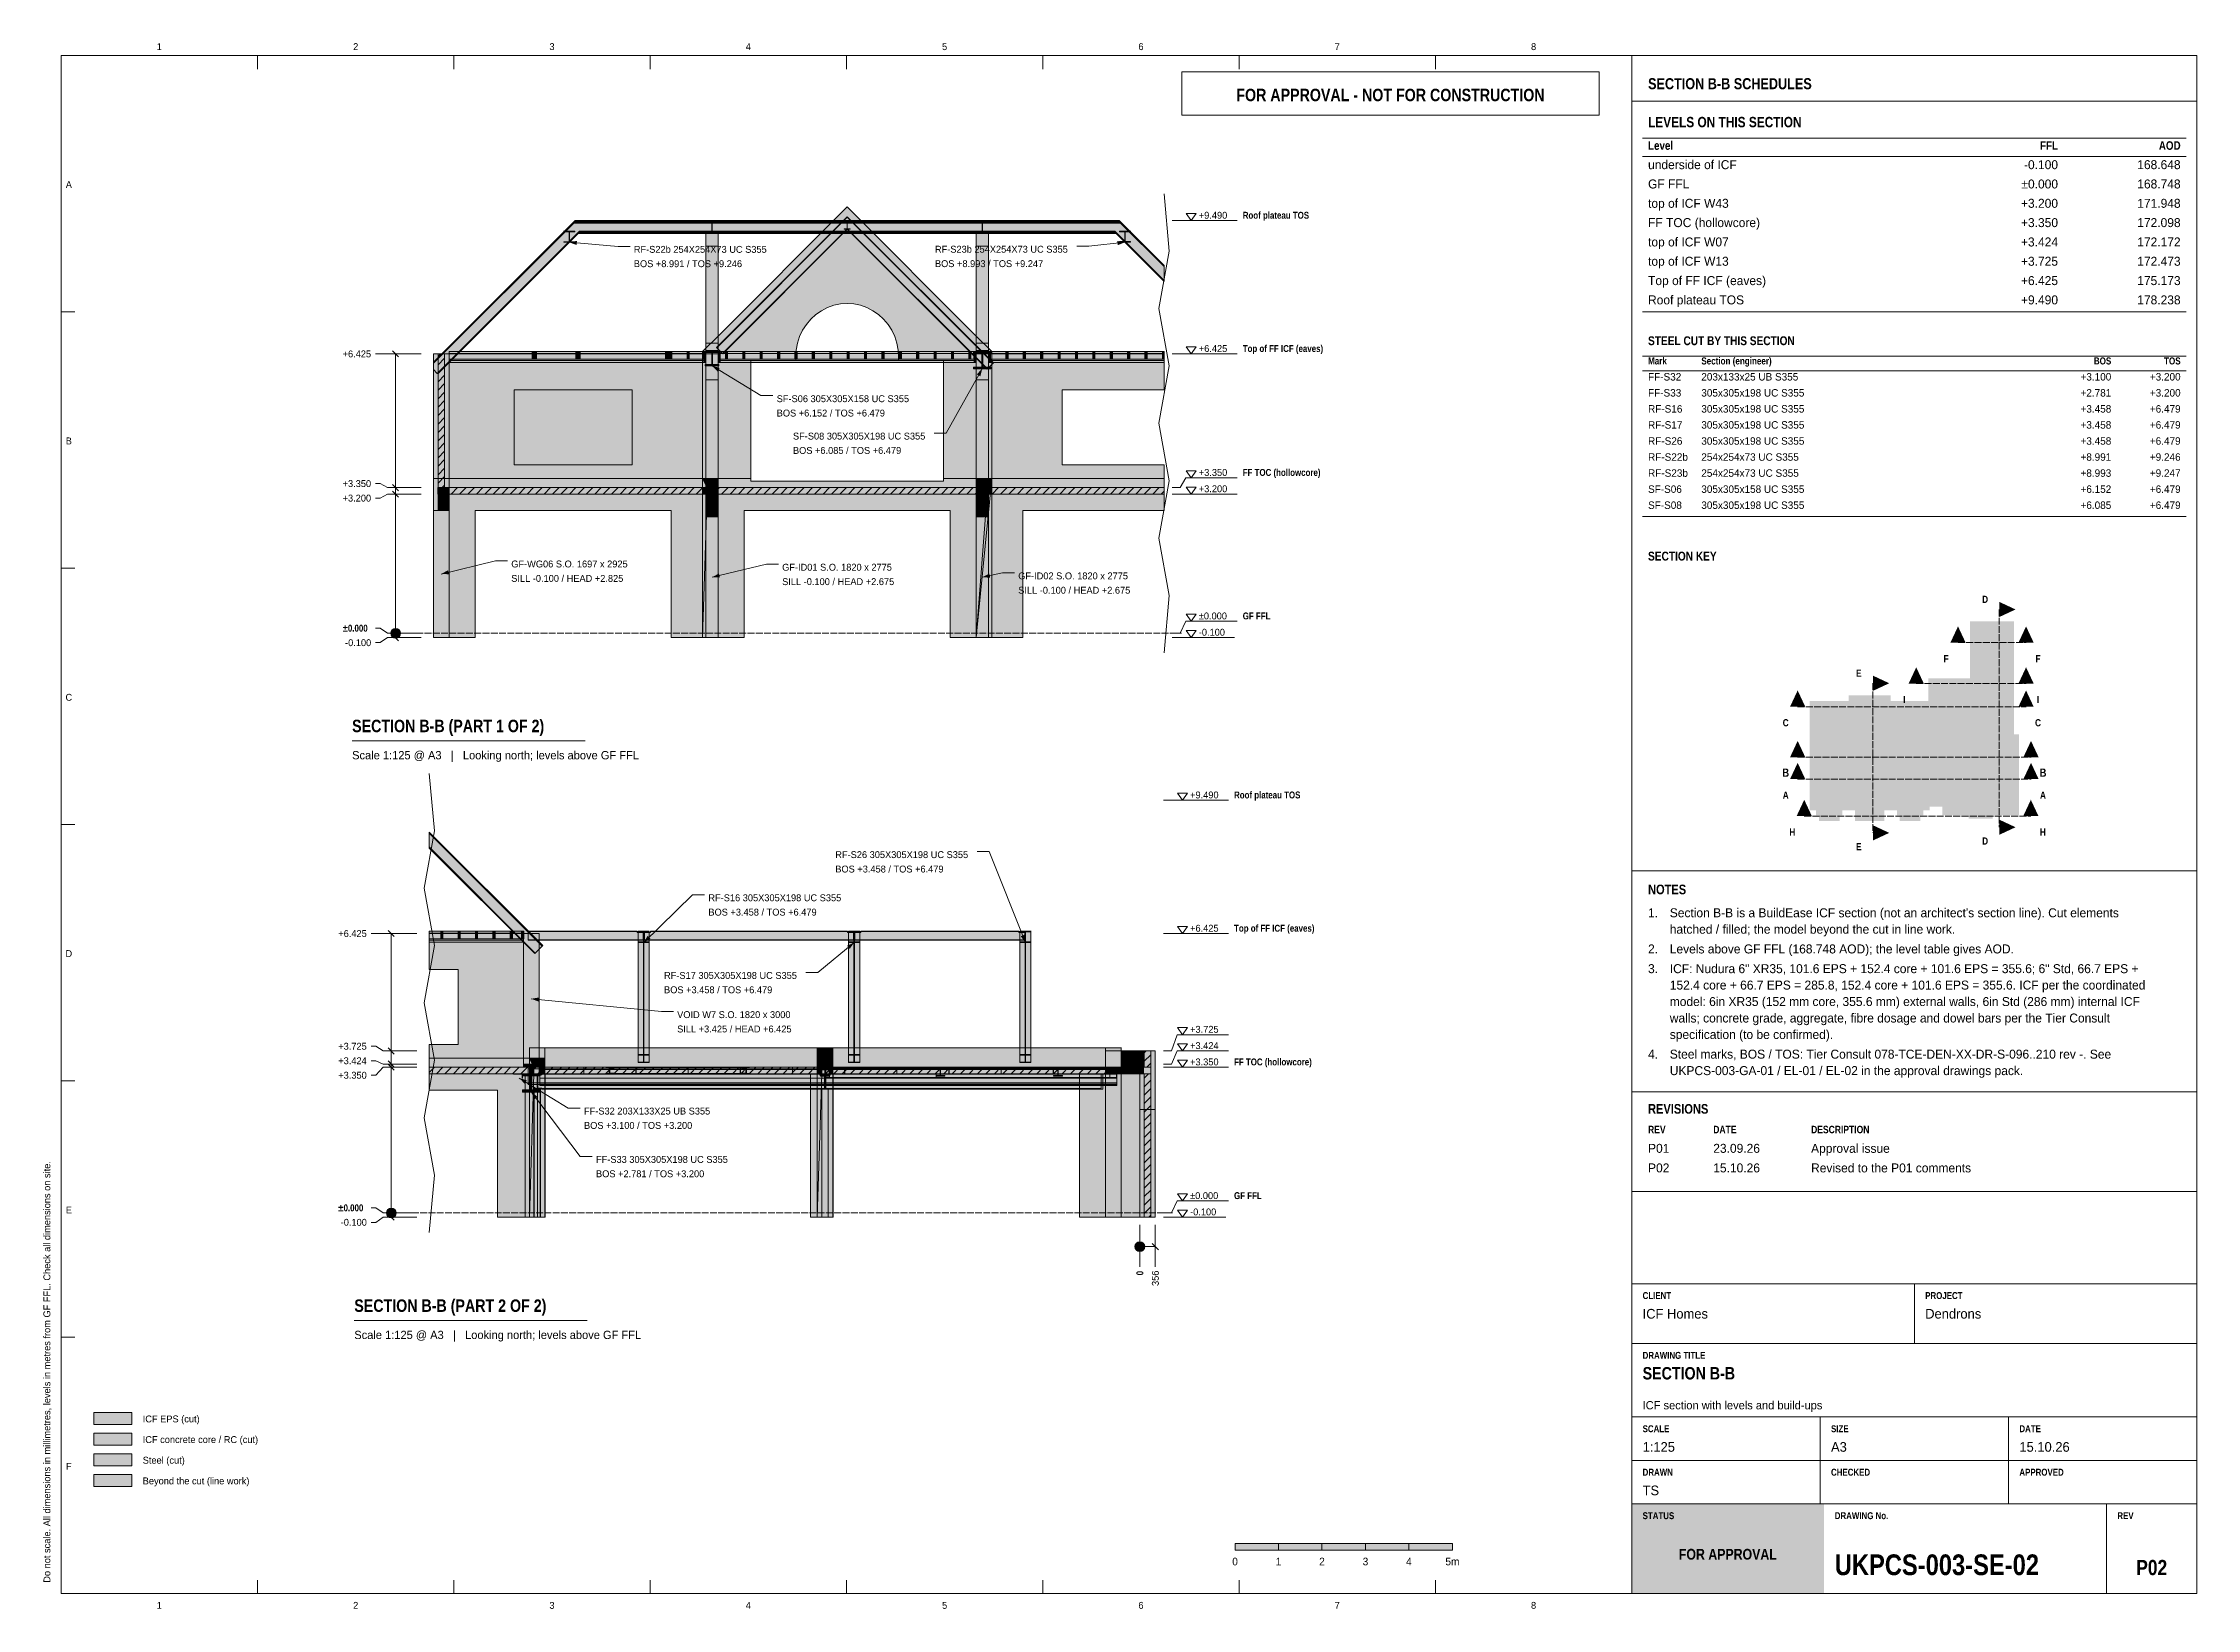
# Model space of a CAD drawing. Header units: millimetres. Extents: x 17 to 413, y 4 to 292.
import ezdxf
from ezdxf.enums import TextEntityAlignment as Align

# ---------------------------------------------------------------- set-up
doc = ezdxf.new("R2010")
doc.units = ezdxf.units.MM
doc.linetypes.add('DASHED', pattern=[1.524, 1.27, -0.254])
for name, color, linetype in [('FILL-C_B2B2B8', 7, 'Continuous'), ('FILL-C_BDBDBF', 7, 'Continuous'), ('FILL-EPS', 7, 'Continuous'), ('FILL-INK', 7, 'Continuous'), ('FILL-LIGHT', 7, 'Continuous'), ('FILL-RED', 7, 'Continuous'), ('FILL-STEEL', 7, 'Continuous'), ('FILL-STEEL_GREY', 7, 'Continuous'), ('FILL-TEAL', 7, 'Continuous'), ('FILL-TIMBER', 7, 'Continuous'), ('FILL-WHITE', 7, 'Continuous'), ('LINE-C_B2B2B8-DASH', 7, 'DASHED'), ('LINE-CORE', 7, 'Continuous'), ('LINE-INK', 7, 'Continuous'), ('LINE-RED', 7, 'Continuous'), ('LINE-RED-DASH', 7, 'DASHED'), ('LINE-STEEL-DASH', 7, 'DASHED'), ('LINE-STEEL_GREY', 7, 'Continuous'), ('LINE-TEAL', 7, 'Continuous'), ('TEXT-C_B2B2B8', 7, 'Continuous'), ('TEXT-EPS', 7, 'Continuous'), ('TEXT-INK', 7, 'Continuous'), ('TEXT-RED', 7, 'Continuous'), ('TEXT-STEEL', 7, 'Continuous'), ('TEXT-STEEL_GREY', 7, 'Continuous'), ('TEXT-TEAL', 7, 'Continuous'), ('TEXT-TEAL_DK', 7, 'Continuous'), ('TEXT-WHITE', 7, 'Continuous')]:
    doc.layers.add(name, color=color, linetype=linetype)
doc.styles.add('OpenSansCondensed-Bold', font='OpenSansCondensed-Bold.ttf')

msp = doc.modelspace()

# ---------------------------------------------------------------- texts
at = {"layer": 'TEXT-C_B2B2B8', "style": 'OpenSansCondensed-Bold'}
for s, p in [('D', (374.02, 189.28)), ('F', (366.84, 178.37)), ('F', (383.76, 178.37)), ('E', (350.78, 175.7)), ('I', (359.15, 170.84)), ('I', (383.76, 170.84)), ('C', (337.33, 166.58)), ('C', (383.76, 166.58)), ('A', (337.33, 153.26)), ('A', (384.67, 153.26)), ('H', (338.54, 146.46)), ('H', (384.64, 146.46)), ('E', (350.78, 143.77)), ('D', (374.02, 144.81))]:
    msp.add_text(s, height=1.32, dxfattribs=at).set_placement(p, align=Align.CENTER)
at = {"layer": 'TEXT-EPS', "style": 'OpenSansCondensed-Bold'}
msp.add_text('STATUS', height=1.27, dxfattribs=at).set_placement((311, 20.7))
at = {"layer": 'TEXT-INK', "style": 'OpenSansCondensed-Bold'}
for s, height, p in [('LEVELS ON THIS SECTION', 1.905, (312, 276.8)), ('STEEL CUT BY THIS SECTION', 1.6256, (312, 236.71)), ('±0.000', 1.27, (71.78, 184)), ('SECTION B-B (PART 1 OF 2)', 2.286, (73.53, 165.5)), ('NOTES', 1.778, (312, 135.67)), ('REVISIONS', 1.778, (312, 95.3)), ('±0.000', 1.27, (70.98, 77.34)), ('SECTION B-B (PART 2 OF 2)', 2.286, (73.93, 58.84)), ('SECTION B-B', 2.286, (311, 46.4)), ('UKPCS-003-SE-02', 3.81, (346.36, 10.4))]:
    msp.add_text(s, height=height, dxfattribs=at).set_placement(p)
at = {"layer": 'TEXT-INK'}
for s, height, p in [('underside of ICF', 1.651, (312, 269.09)), ('GF FFL', 1.651, (312, 265.54)), ('top of ICF W43', 1.651, (312, 261.98)), ('+9.490', 1.27, (229.33, 259.97)), ('FF TOC (hollowcore)', 1.651, (312, 258.43)), ('RF-S22b 254X254X73 UC S355', 1.27, (125.37, 253.7)), ('RF-S23b 254X254X73 UC S355', 1.27, (180.78, 253.72)), ('top of ICF W07', 1.651, (312, 254.87)), ('BOS +8.991 / TOS +9.246', 1.27, (125.37, 251.06)), ('BOS +8.993 / TOS +9.247', 1.27, (180.78, 251.07)), ('top of ICF W13', 1.651, (312, 251.32)), ('Top of FF ICF (eaves)', 1.651, (312, 247.76)), ('Roof plateau TOS', 1.651, (312, 244.21)), ('+6.425', 1.27, (71.78, 234.46)), ('+6.425', 1.27, (229.33, 235.45)), ('FF-S32', 1.372, (312, 230.2)), ('203x133x25 UB S355', 1.3716, (321.8, 230.2)), ('SF-S06 305X305X158 UC S355', 1.27, (151.66, 226.22)), ('FF-S33', 1.372, (312, 227.25)), ('305x305x198 UC S355', 1.3716, (321.8, 227.25)), ('BOS +6.152 / TOS +6.479', 1.27, (151.66, 223.58)), ('RF-S16', 1.372, (312, 224.3)), ('RF-S17', 1.372, (312, 221.35)), ('305x305x198 UC S355', 1.3716, (321.8, 224.3)), ('305x305x198 UC S355', 1.3716, (321.8, 221.35)), ('SF-S08 305X305X198 UC S355', 1.27, (154.65, 219.34)), ('BOS +6.085 / TOS +6.479', 1.27, (154.65, 216.7)), ('RF-S26', 1.372, (312, 218.39)), ('305x305x198 UC S355', 1.3716, (321.8, 218.39)), ('RF-S22b', 1.372, (312, 215.44)), ('254x254x73 UC S355', 1.3716, (321.8, 215.44)), ('+3.350', 1.27, (71.78, 210.6)), ('+3.350', 1.27, (229.33, 212.65)), ('+3.200', 1.27, (229.33, 209.65)), ('SF-S06', 1.372, (312, 209.53)), ('RF-S23b', 1.372, (312, 212.49)), ('305x305x158 UC S355', 1.3716, (321.8, 209.53)), ('254x254x73 UC S355', 1.3716, (321.8, 212.49)), ('+3.200', 1.27, (71.78, 207.93)), ('SF-S08', 1.372, (312, 206.58)), ('305x305x198 UC S355', 1.3716, (321.8, 206.58)), ('SILL -0.100 / HEAD +2.825', 1.27, (102.81, 193.16)), ('GF-WG06 S.O. 1697 x 2925', 1.27, (102.81, 195.81)), ('GF-ID01 S.O. 1820 x 2775', 1.27, (152.66, 195.21)), ('GF-ID02 S.O. 1820 x 2775', 1.27, (196.1, 193.62)), ('SILL -0.100 / HEAD +2.675', 1.27, (152.66, 192.56)), ('SILL -0.100 / HEAD +2.675', 1.27, (196.1, 190.98)), ('±0.000', 1.27, (229.33, 186.25)), ('-0.100', 1.27, (72.23, 181.33)), ('-0.100', 1.27, (229.33, 183.25)), ('+9.490', 1.27, (227.73, 153.31)), ('RF-S26 305X305X198 UC S355', 1.27, (162.44, 142.33)), ('BOS +3.458 / TOS +6.479', 1.27, (162.44, 139.68)), ('RF-S16 305X305X198 UC S355', 1.27, (139.09, 134.39)), ('BOS +3.458 / TOS +6.479', 1.27, (139.09, 131.75)), ('1.', 1.651, (312, 131.44)), ("Section B-B is a BuildEase ICF section (not an architect's section line). Cut elements", 1.651, (316, 131.44)), ('+6.425', 1.27, (70.98, 127.81)), ('+6.425', 1.27, (227.73, 128.79)), ('hatched / filled; the model beyond the cut in line work.', 1.651, (316, 128.42)), ('2.', 1.651, (312, 124.79)), ('Levels above GF FFL (168.748 AOD); the level table gives AOD.', 1.651, (316, 124.79)), ('ICF: Nudura 6" XR35, 101.6 EPS + 152.4 core + 101.6 EPS = 355.6; 6" Std, 66.7 EPS +', 1.651, (316, 121.16)), ('RF-S17 305X305X198 UC S355', 1.27, (130.93, 120.1)), ('3.', 1.651, (312, 121.16)), ('152.4 core + 66.7 EPS = 285.8, 152.4 core + 101.6 EPS = 355.6. ICF per the coordinated', 1.651, (316, 118.14)), ('BOS +3.458 / TOS +6.479', 1.27, (130.93, 117.46)), ('model: 6in XR35 (152 mm core, 355.6 mm) external walls, 6in Std (286 mm) internal ICF', 1.651, (316, 115.11)), ('VOID W7 S.O. 1820 x 3000', 1.27, (133.34, 112.89)), ('SILL +3.425 / HEAD +6.425', 1.27, (133.34, 110.25)), ('+3.725', 1.27, (227.73, 110.19)), ('walls; concrete grade, aggregate, fibre dosage and dowel bars per the Tier Consult', 1.651, (316, 112.08)), ('+3.725', 1.27, (70.98, 107.07)), ('+3.424', 1.27, (227.73, 107.19)), ('4.', 1.651, (312, 105.43)), ('specification (to be confirmed).', 1.651, (316, 109.05)), ('Steel marks, BOS / TOS: Tier Consult 078-TCE-DEN-XX-DR-S-096..210 rev -. See', 1.651, (316, 105.43)), ('+3.424', 1.27, (70.98, 104.41)), ('+3.350', 1.27, (227.73, 104.19)), ('UKPCS-003-GA-01 / EL-01 / EL-02 in the approval drawings pack.', 1.651, (316, 102.4)), ('+3.350', 1.27, (70.98, 101.74)), ('FF-S32 203X133X25 UB S355', 1.27, (116.2, 95.15)), ('BOS +3.100 / TOS +3.200', 1.27, (116.2, 92.51)), ('FF-S33 305X305X198 UC S355', 1.27, (118.41, 86.25)), ('P01', 1.651, (312, 88.1)), ('23.09.26', 1.651, (324, 88.1)), ('Approval issue', 1.651, (342, 88.1)), ('BOS +2.781 / TOS +3.200', 1.27, (118.41, 83.61)), ('P02', 1.651, (312, 84.5)), ('15.10.26', 1.651, (324, 84.5)), ('Revised to the P01 comments', 1.651, (342, 84.5)), ('±0.000', 1.27, (227.73, 79.59)), ('-0.100', 1.27, (71.43, 74.68)), ('-0.100', 1.27, (227.73, 76.59)), ('Dendrons', 1.778, (363, 57.6)), ('ICF Homes', 1.778, (311, 57.6)), ('ICF EPS (cut)', 1.27, (35, 38.5)), ('ICF concrete core / RC (cut)', 1.27, (35, 34.7)), ('Steel (cut)', 1.27, (35, 30.9)), ('1:125', 1.778, (311, 33.1)), ('A3', 1.778, (345.67, 33.1)), ('15.10.26', 1.778, (380.33, 33.1)), ('Beyond the cut (line work)', 1.27, (35, 27.1)), ('TS', 1.778, (311, 25.1))]:
    msp.add_text(s, height=height, dxfattribs=at).set_placement(p)
for s, height, p in [('-0.100', 1.651, (387.44, 269.09)), ('168.648', 1.651, (410, 269.09)), ('±0.000', 1.651, (387.44, 265.54)), ('168.748', 1.651, (410, 265.54)), ('+3.200', 1.651, (387.44, 261.98)), ('171.948', 1.651, (410, 261.98)), ('+3.350', 1.651, (387.44, 258.43)), ('172.098', 1.651, (410, 258.43)), ('+3.424', 1.651, (387.44, 254.87)), ('172.172', 1.651, (410, 254.87)), ('+3.725', 1.651, (387.44, 251.32)), ('172.473', 1.651, (410, 251.32)), ('+6.425', 1.651, (387.44, 247.76)), ('+9.490', 1.651, (387.44, 244.21)), ('175.173', 1.651, (410, 247.76)), ('178.238', 1.651, (410, 244.21)), ('+3.100', 1.372, (397.24, 230.2)), ('+3.200', 1.372, (410, 230.2)), ('+2.781', 1.372, (397.24, 227.25)), ('+3.200', 1.372, (410, 227.25)), ('+3.458', 1.372, (397.24, 224.3)), ('+3.458', 1.372, (397.24, 221.35)), ('+6.479', 1.372, (410, 224.3)), ('+6.479', 1.372, (410, 221.35)), ('+3.458', 1.372, (397.24, 218.39)), ('+6.479', 1.372, (410, 218.39)), ('+8.991', 1.372, (397.24, 215.44)), ('+9.246', 1.372, (410, 215.44)), ('+8.993', 1.372, (397.24, 212.49)), ('+6.152', 1.372, (397.24, 209.53)), ('+9.247', 1.372, (410, 212.49)), ('+6.479', 1.372, (410, 209.53)), ('+6.085', 1.372, (397.24, 206.58)), ('+6.479', 1.372, (410, 206.58))]:
    msp.add_text(s, height=height, dxfattribs=at).set_placement(p, align=Align.RIGHT)
at = {"layer": 'TEXT-INK', "style": 'OpenSansCondensed-Bold'}
msp.add_text('0', height=1.27, rotation=90, dxfattribs=at).set_placement((219.12, 65.56))
at = {"layer": 'TEXT-INK'}
msp.add_text('356', height=1.27, rotation=90, dxfattribs=at).set_placement((221.97, 63.6))
for s, height, p in [('0', 1.4, (236, 12.2)), ('1', 1.4, (244, 12.2)), ('2', 1.4, (252, 12.2)), ('3', 1.4, (260, 12.2)), ('4', 1.4, (268, 12.2)), ('5m', 1.397, (276, 12.2))]:
    msp.add_text(s, height=height, dxfattribs=at).set_placement(p, align=Align.CENTER)
at = {"layer": 'TEXT-INK', "style": 'OpenSansCondensed-Bold'}
msp.add_text('P02', height=2.794, dxfattribs=at).set_placement((404.68, 10.4), align=Align.CENTER)
at = {"layer": 'TEXT-RED', "style": 'OpenSansCondensed-Bold'}
for s, height, p in [('FOR APPROVAL - NOT FOR CONSTRUCTION', 2.286, (264.6, 281.6)), ('B', 1.52, (337.33, 157.29)), ('B', 1.52, (384.67, 157.29))]:
    msp.add_text(s, height=height, dxfattribs=at).set_placement(p, align=Align.CENTER)
at = {"layer": 'TEXT-STEEL', "style": 'OpenSansCondensed-Bold'}
for s, p in [('Roof plateau TOS', (237.42, 259.97)), ('Top of FF ICF (eaves)', (237.42, 235.45)), ('FF TOC (hollowcore)', (237.42, 212.65)), ('GF FFL', (237.42, 186.25)), ('Roof plateau TOS', (235.82, 153.31)), ('Top of FF ICF (eaves)', (235.82, 128.79)), ('FF TOC (hollowcore)', (235.82, 104.19)), ('GF FFL', (235.82, 79.59))]:
    msp.add_text(s, height=1.27, dxfattribs=at).set_placement(p)
at = {"layer": 'TEXT-STEEL_GREY'}
for s, p in [('1', (38.06, 291)), ('2', (74.19, 291)), ('3', (110.31, 291)), ('4', (146.44, 291)), ('5', (182.56, 291)), ('6', (218.69, 291)), ('7', (254.81, 291)), ('8', (290.94, 291)), ('A', (21.4, 265.62)), ('B', (21.4, 218.45)), ('C', (21.4, 171.28)), ('D', (21.4, 124.12)), ('E', (21.4, 76.95)), ('F', (21.4, 29.78)), ('1', (38.06, 4.2)), ('2', (74.19, 4.2)), ('3', (110.31, 4.2)), ('4', (146.44, 4.2)), ('5', (182.56, 4.2)), ('6', (218.69, 4.2)), ('7', (254.81, 4.2)), ('8', (290.94, 4.2))]:
    msp.add_text(s, height=1.27, dxfattribs=at).set_placement(p, align=Align.CENTER)
at = {"layer": 'TEXT-STEEL_GREY', "style": 'OpenSansCondensed-Bold'}
for s, height, p in [('Level', 1.575, (312, 272.65)), ('Mark', 1.295, (312, 233.16)), ('Section (engineer)', 1.2954, (321.8, 233.16)), ('REV', 1.372, (312, 91.7)), ('DATE', 1.372, (324, 91.7)), ('DESCRIPTION', 1.3716, (342, 91.7)), ('CLIENT', 1.27, (311, 61.2)), ('PROJECT', 1.27, (363, 61.2)), ('DRAWING TITLE', 1.27, (311, 50.2)), ('SCALE', 1.27, (311, 36.7)), ('SIZE', 1.27, (345.67, 36.7)), ('DATE', 1.27, (380.33, 36.7)), ('DRAWN', 1.27, (311, 28.7)), ('CHECKED', 1.27, (345.67, 28.7)), ('APPROVED', 1.27, (380.33, 28.7)), ('DRAWING No.', 1.27, (346.36, 20.7)), ('REV', 1.27, (398.36, 20.7))]:
    msp.add_text(s, height=height, dxfattribs=at).set_placement(p)
for s, height, p in [('FFL', 1.575, (387.44, 272.65)), ('AOD', 1.575, (410, 272.65)), ('BOS', 1.295, (397.24, 233.16)), ('TOS', 1.295, (410, 233.16))]:
    msp.add_text(s, height=height, dxfattribs=at).set_placement(p, align=Align.RIGHT)
at = {"layer": 'TEXT-STEEL_GREY'}
for s, p in [('Scale 1:125 @ A3   |   Looking north; levels above GF FFL', (73.53, 160.5)), ('Scale 1:125 @ A3   |   Looking north; levels above GF FFL', (73.93, 53.84)), ('ICF section with levels and build-ups', (311, 40.9))]:
    msp.add_text(s, height=1.524, dxfattribs=at).set_placement(p)
msp.add_text('Do not scale. All dimensions in millimetres, levels in metres from GF FFL. Check all dimensions on site.', height=1.27, rotation=90, dxfattribs=at).set_placement((18, 9))
at = {"layer": 'TEXT-TEAL', "style": 'OpenSansCondensed-Bold'}
msp.add_text('SECTION B-B SCHEDULES', height=2.032, dxfattribs=at).set_placement((312, 283.8))
at = {"layer": 'TEXT-TEAL_DK', "style": 'OpenSansCondensed-Bold'}
msp.add_text('SECTION KEY', height=1.6256, dxfattribs=at).set_placement((312, 197.08))
at = {"layer": 'TEXT-WHITE', "style": 'OpenSansCondensed-Bold'}
msp.add_text('FOR APPROVAL', height=1.9812, dxfattribs=at).set_placement((326.68, 13.25), align=Align.CENTER)

# ---------------------------------------------------------------- hatches: boundary and pattern name
at = {"layer": 'FILL-C_B2B2B8', "true_color": 0xb2b2b8}
h = msp.add_hatch(color=256, dxfattribs=at)
h.dxf.hatch_style = 1
h.paths.add_polyline_path([(379.62, 188.08), (376.62, 189.48), (376.62, 186.68)])
h = msp.add_hatch(color=256, dxfattribs=at)
h.dxf.hatch_style = 1
h.paths.add_polyline_path([(369.04, 184.97), (367.64, 181.97), (370.44, 181.97)])
h = msp.add_hatch(color=256, dxfattribs=at)
h.dxf.hatch_style = 1
h.paths.add_polyline_path([(381.56, 184.97), (380.16, 181.97), (382.96, 181.97)])
h = msp.add_hatch(color=256, dxfattribs=at)
h.dxf.hatch_style = 1
h.paths.add_polyline_path([(356.38, 174.5), (353.38, 175.9), (353.38, 173.1)])
h = msp.add_hatch(color=256, dxfattribs=at)
h.dxf.hatch_style = 1
h.paths.add_polyline_path([(361.35, 177.44), (359.95, 174.44), (362.75, 174.44)])
h = msp.add_hatch(color=256, dxfattribs=at)
h.dxf.hatch_style = 1
h.paths.add_polyline_path([(381.56, 177.44), (380.16, 174.44), (382.96, 174.44)])
h = msp.add_hatch(color=256, dxfattribs=at)
h.dxf.hatch_style = 1
h.paths.add_polyline_path([(339.53, 173.18), (338.13, 170.18), (340.93, 170.18)])
h = msp.add_hatch(color=256, dxfattribs=at)
h.dxf.hatch_style = 1
h.paths.add_polyline_path([(381.56, 173.18), (380.16, 170.18), (382.96, 170.18)])
h = msp.add_hatch(color=256, dxfattribs=at)
h.dxf.hatch_style = 1
h.paths.add_polyline_path([(339.53, 159.86), (338.13, 156.86), (340.93, 156.86)])
h = msp.add_hatch(color=256, dxfattribs=at)
h.dxf.hatch_style = 1
h.paths.add_polyline_path([(382.47, 159.86), (381.07, 156.86), (383.87, 156.86)])
h = msp.add_hatch(color=256, dxfattribs=at)
h.dxf.hatch_style = 1
h.paths.add_polyline_path([(340.74, 153.06), (339.34, 150.06), (342.14, 150.06)])
h = msp.add_hatch(color=256, dxfattribs=at)
h.dxf.hatch_style = 1
h.paths.add_polyline_path([(382.44, 153.06), (381.04, 150.06), (383.84, 150.06)])
h = msp.add_hatch(color=256, dxfattribs=at)
h.dxf.hatch_style = 1
h.paths.add_polyline_path([(356.38, 146.97), (353.38, 148.37), (353.38, 145.57)])
h = msp.add_hatch(color=256, dxfattribs=at)
h.dxf.hatch_style = 1
h.paths.add_polyline_path([(379.62, 148.01), (376.62, 149.41), (376.62, 146.61)])
at = {"layer": 'FILL-C_BDBDBF', "true_color": 0xbdbdbf}
h = msp.add_hatch(color=256, dxfattribs=at)
h.dxf.hatch_style = 1
h.paths.add_polyline_path([(90.56, 235.1), (90.56, 210.51), (90.32, 210.51), (89.34, 210.51), (89.34, 235.1), (89.99, 235.1)])
h = msp.add_hatch(color=256, dxfattribs=at)
h.dxf.hatch_style = 1
h.paths.add_polyline_path([(90.56, 209.29), (90.56, 206.3), (89.34, 206.3), (89.34, 209.29), (90.39, 209.29)])
h = msp.add_hatch(color=256, dxfattribs=at)
h.dxf.hatch_style = 1
h.paths.add_polyline_path([(220.51, 103.52), (220.51, 103.85), (219.96, 103.85), (219.29, 103.85), (219.29, 106.84), (220.51, 106.84), (220.51, 76.24), (219.58, 76.24), (219.29, 76.24), (219.29, 102.63), (220.51, 102.63)])
h = msp.add_hatch(color=256, dxfattribs=at)
h.dxf.hatch_style = 1
h.paths.add_polyline_path([(26, 34.3), (33, 34.3), (33, 36.5), (26, 36.5)])
at = {"layer": 'FILL-EPS', "true_color": 0xccffff}
h = msp.add_hatch(color=256, dxfattribs=at)
h.dxf.hatch_style = 1
h.paths.add_polyline_path([(88.53, 207.74), (88.53, 212.16), (88.53, 215.88), (88.53, 216.1), (88.53, 216.63), (88.53, 216.94), (88.53, 220.08), (88.53, 229.41), (88.53, 229.77), (88.53, 230.42), (88.53, 230.67), (88.53, 235.1), (89.34, 235.1), (89.34, 210.51), (89.34, 210.51), (89.34, 209.92), (89.34, 209.29), (89.34, 209.29), (89.34, 206.3), (88.56, 206.3), (88.53, 206.3), (88.53, 206.32), (88.53, 207.13)])
h = msp.add_hatch(color=256, dxfattribs=at)
h.dxf.hatch_style = 1
h.paths.add_polyline_path([(91.37, 230.67), (91.37, 230.42), (91.37, 229.77), (91.37, 229.41), (91.37, 226.27), (91.37, 216.94), (91.37, 216.63), (91.37, 216.1), (91.37, 215.88), (91.37, 212.16), (91.37, 211.31), (91.37, 210.51), (90.56, 210.51), (90.56, 235.1), (91.37, 235.1)])
h = msp.add_hatch(color=256, dxfattribs=at)
h.dxf.hatch_style = 1
h.paths.add_polyline_path([(91.37, 207.03), (91.37, 206.73), (91.37, 206.31), (91.37, 206.3), (90.56, 206.3), (90.56, 209.29), (91.37, 209.29)])
h = msp.add_hatch(color=256, dxfattribs=at)
h.dxf.hatch_style = 1
h.paths.add_polyline_path([(140.89, 209.3), (140.91, 209.3), (140.91, 205.13), (140.91, 205.1), (138.69, 205.1), (138.62, 205.1), (138.62, 205.13), (138.62, 209.3), (139.59, 209.3)])
h = msp.add_hatch(color=256, dxfattribs=at)
h.dxf.hatch_style = 1
h.paths.add_polyline_path([(189.66, 209.3), (190.63, 209.3), (190.63, 205.13), (190.63, 205.1), (188.41, 205.1), (188.35, 205.1), (188.35, 205.13), (188.35, 209.3), (189.65, 209.3)])
h = msp.add_hatch(color=256, dxfattribs=at)
h.dxf.hatch_style = 1
h.paths.add_polyline_path([(106.46, 103.84), (105.08, 103.84), (105.08, 104.36), (105.08, 104.43), (106.11, 104.43), (107.93, 104.43), (107.93, 104.36), (107.93, 103.84)])
h = msp.add_hatch(color=256, dxfattribs=at)
h.dxf.hatch_style = 1
h.paths.add_polyline_path([(218.48, 106.03), (218.48, 106.84), (219.25, 106.84), (219.29, 106.84), (219.29, 103.85), (218.48, 103.85)])
h = msp.add_hatch(color=256, dxfattribs=at)
h.dxf.hatch_style = 1
h.paths.add_polyline_path([(221.33, 100.58), (221.33, 99.39), (221.33, 96.05), (221.33, 88.4), (221.33, 76.24), (220.51, 76.24), (220.51, 106.84), (221.33, 106.84)])
h = msp.add_hatch(color=256, dxfattribs=at)
h.dxf.hatch_style = 1
h.paths.add_polyline_path([(219.29, 76.24), (218.48, 76.24), (218.48, 88.81), (218.48, 99.18), (218.48, 99.97), (218.48, 102.63), (218.8, 102.63), (219.03, 102.63), (219.29, 102.63)])
h = msp.add_hatch(color=256, dxfattribs=at)
h.dxf.hatch_style = 1
h.paths.add_polyline_path([(26, 38.1), (33, 38.1), (33, 40.3), (26, 40.3)])
at = {"layer": 'FILL-INK', "true_color": 0x1a1a1f}
h = msp.add_hatch(color=256, dxfattribs=at)
h.dxf.hatch_style = 1
h.paths.add_polyline_path([(113.47, 255.63), (114.9, 255.9), (114.84, 255.14)])
h = msp.add_hatch(color=256, dxfattribs=at)
h.dxf.hatch_style = 1
h.paths.add_polyline_path([(215.77, 255.64), (214.42, 255.11), (214.34, 255.87)])
h = msp.add_hatch(color=256, dxfattribs=at)
h.dxf.hatch_style = 1
h.paths.add_polyline_path([(139.76, 232.92), (141.16, 232.51), (140.76, 231.86)])
h = msp.add_hatch(color=256, dxfattribs=at)
h.dxf.hatch_style = 1
h.paths.add_polyline_path([(189.49, 232.38), (189.14, 230.98), (188.47, 231.35)])
h = msp.add_hatch(color=256, dxfattribs=at)
h.dxf.hatch_style = 1
h.paths.add_polyline_path([(89.91, 194.6), (91.19, 195.3), (91.36, 194.56)])
h = msp.add_hatch(color=256, dxfattribs=at)
h.dxf.hatch_style = 1
h.paths.add_polyline_path([(139.76, 194), (141.03, 194.7), (141.21, 193.96)])
h = msp.add_hatch(color=256, dxfattribs=at)
h.dxf.hatch_style = 1
h.paths.add_polyline_path([(189.49, 194), (190.78, 194.67), (190.94, 193.93)])
h = msp.add_hatch(color=256, dxfattribs=at)
h.dxf.hatch_style = 1
h.paths.add_polyline_path([(127.19, 126.79), (127.92, 128.04), (128.45, 127.5)])
h = msp.add_hatch(color=256, dxfattribs=at)
h.dxf.hatch_style = 1
h.paths.add_polyline_path([(197.43, 126.79), (196.55, 127.95), (197.26, 128.24)])
h = msp.add_hatch(color=256, dxfattribs=at)
h.dxf.hatch_style = 1
h.paths.add_polyline_path([(165.92, 126.79), (165.08, 125.61), (164.6, 126.2)])
h = msp.add_hatch(color=256, dxfattribs=at)
h.dxf.hatch_style = 1
h.paths.add_polyline_path([(106.5, 116.44), (107.93, 116.69), (107.86, 115.93)])
h = msp.add_hatch(color=256, dxfattribs=at)
h.dxf.hatch_style = 1
h.paths.add_polyline_path([(104.3, 101.84), (105.69, 101.44), (105.29, 100.79)])
h = msp.add_hatch(color=256, dxfattribs=at)
h.dxf.hatch_style = 1
h.paths.add_polyline_path([(106.51, 99.29), (107.66, 98.41), (107.05, 97.95)])
at = {"layer": 'FILL-INK', "true_color": 0x14141a}
h = msp.add_hatch(color=256, dxfattribs=at)
h.dxf.hatch_style = 1
h.paths.add_polyline_path([(236, 15), (244, 15), (244, 16.2), (236, 16.2)])
h = msp.add_hatch(color=256, dxfattribs=at)
h.dxf.hatch_style = 1
h.paths.add_polyline_path([(252, 15), (260, 15), (260, 16.2), (252, 16.2)])
h = msp.add_hatch(color=256, dxfattribs=at)
h.dxf.hatch_style = 1
h.paths.add_polyline_path([(268, 15), (276, 15), (276, 16.2), (268, 16.2)])
at = {"layer": 'FILL-LIGHT', "true_color": 0xcccccf}
h = msp.add_hatch(color=256, dxfattribs=at)
h.dxf.hatch_style = 1
h.paths.add_polyline_path([(124.63, 210.5), (139.75, 210.5), (139.75, 210.14), (139.75, 209.3), (104.42, 209.3), (89.3, 209.3), (89.3, 209.66), (89.3, 210.5)])
h = msp.add_hatch(color=256, dxfattribs=at)
h.dxf.hatch_style = 1
h.paths.add_polyline_path([(189.48, 210.5), (189.48, 209.33), (189.48, 209.3), (188.11, 209.3), (139.77, 209.3), (139.77, 210.47), (139.77, 210.5), (141.14, 210.5)])
h = msp.add_hatch(color=256, dxfattribs=at)
h.dxf.hatch_style = 1
h.paths.add_polyline_path([(222.93, 210.5), (222.93, 209.3), (189.5, 209.3), (189.5, 210.47), (189.5, 210.5), (190.87, 210.5)])
h = msp.add_hatch(color=256, dxfattribs=at)
h.dxf.hatch_style = 1
h.paths.add_polyline_path([(106.43, 103.84), (106.43, 102.68), (106.43, 102.64), (105.06, 102.64), (87.73, 102.64), (87.73, 103.84)])
h = msp.add_hatch(color=256, dxfattribs=at)
h.dxf.hatch_style = 1
h.paths.add_polyline_path([(116.16, 103.84), (116.16, 103.3), (116.16, 102.64), (110.92, 102.64), (106.59, 102.64), (106.59, 103.19), (106.59, 103.84), (111.83, 103.84)])
h = msp.add_hatch(color=256, dxfattribs=at)
h.dxf.hatch_style = 1
h.paths.add_polyline_path([(125.76, 103.84), (125.76, 103.3), (125.76, 102.64), (120.52, 102.64), (116.19, 102.64), (116.19, 103.19), (116.19, 103.84), (121.43, 103.84)])
h = msp.add_hatch(color=256, dxfattribs=at)
h.dxf.hatch_style = 1
h.paths.add_polyline_path([(135.36, 103.84), (135.36, 103.3), (135.36, 102.64), (130.12, 102.64), (125.79, 102.64), (125.79, 103.19), (125.79, 103.84), (131.03, 103.84)])
h = msp.add_hatch(color=256, dxfattribs=at)
h.dxf.hatch_style = 1
h.paths.add_polyline_path([(144.96, 103.84), (144.96, 103.3), (144.96, 102.64), (139.72, 102.64), (135.39, 102.64), (135.39, 103.19), (135.39, 103.84), (140.63, 103.84)])
h = msp.add_hatch(color=256, dxfattribs=at)
h.dxf.hatch_style = 1
h.paths.add_polyline_path([(154.56, 103.84), (154.56, 103.3), (154.56, 102.64), (149.32, 102.64), (144.99, 102.64), (144.99, 103.19), (144.99, 103.84), (150.23, 103.84)])
h = msp.add_hatch(color=256, dxfattribs=at)
h.dxf.hatch_style = 1
h.paths.add_polyline_path([(164.16, 103.84), (164.16, 103.3), (164.16, 102.64), (158.92, 102.64), (154.59, 102.64), (154.59, 103.19), (154.59, 103.84), (159.83, 103.84)])
h = msp.add_hatch(color=256, dxfattribs=at)
h.dxf.hatch_style = 1
h.paths.add_polyline_path([(173.76, 103.84), (173.76, 103.3), (173.76, 102.64), (168.52, 102.64), (164.19, 102.64), (164.19, 103.19), (164.19, 103.84), (169.43, 103.84)])
h = msp.add_hatch(color=256, dxfattribs=at)
h.dxf.hatch_style = 1
h.paths.add_polyline_path([(183.36, 103.84), (183.36, 103.3), (183.36, 102.64), (178.12, 102.64), (173.79, 102.64), (173.79, 103.19), (173.79, 103.84), (179.03, 103.84)])
h = msp.add_hatch(color=256, dxfattribs=at)
h.dxf.hatch_style = 1
h.paths.add_polyline_path([(192.96, 103.84), (192.96, 103.3), (192.96, 102.64), (187.72, 102.64), (183.39, 102.64), (183.39, 103.19), (183.39, 103.84), (188.63, 103.84)])
h = msp.add_hatch(color=256, dxfattribs=at)
h.dxf.hatch_style = 1
h.paths.add_polyline_path([(202.56, 103.84), (202.56, 103.3), (202.56, 102.64), (197.32, 102.64), (192.99, 102.64), (192.99, 103.19), (192.99, 103.84), (198.23, 103.84)])
h = msp.add_hatch(color=256, dxfattribs=at)
h.dxf.hatch_style = 1
h.paths.add_polyline_path([(212.16, 103.84), (212.16, 103.3), (212.16, 102.64), (206.92, 102.64), (202.59, 102.64), (202.59, 103.19), (202.59, 103.84), (207.83, 103.84)])
h = msp.add_hatch(color=256, dxfattribs=at)
h.dxf.hatch_style = 1
h.paths.add_polyline_path([(219.13, 103.84), (219.13, 103.32), (219.13, 102.64), (215.24, 102.64), (212.19, 102.64), (212.19, 103.17), (212.19, 103.84), (216.08, 103.84)])
at = {"layer": 'FILL-RED', "true_color": 0xcc141a}
h = msp.add_hatch(color=256, dxfattribs=at)
h.dxf.hatch_style = 1
h.paths.add_polyline_path([(339.53, 163.89), (338.13, 160.89), (340.93, 160.89)])
h = msp.add_hatch(color=256, dxfattribs=at)
h.dxf.hatch_style = 1
h.paths.add_polyline_path([(382.47, 163.89), (381.07, 160.89), (383.87, 160.89)])
at = {"layer": 'FILL-STEEL', "true_color": 0x0d2973}
h = msp.add_hatch(color=256, dxfattribs=at)
h.dxf.hatch_style = 1
h.paths.add_polyline_path([(112.46, 255.63), (112.46, 255.66), (112.46, 255.74), (113.2, 255.74), (113.44, 255.74), (113.44, 256.18), (113.44, 257.55), (112.69, 257.55), (112.46, 257.55), (112.46, 257.58), (112.46, 257.66), (114, 257.66), (114.49, 257.66), (114.49, 257.64), (114.49, 257.55), (113.75, 257.55), (113.51, 257.55), (113.51, 257.11), (113.51, 255.74), (114.25, 255.74), (114.49, 255.74), (114.49, 255.72), (114.49, 255.63), (112.95, 255.63)])
h = msp.add_hatch(color=256, dxfattribs=at)
h.dxf.hatch_style = 1
h.paths.add_polyline_path([(214.75, 255.64), (214.75, 255.67), (214.75, 255.76), (215.5, 255.76), (215.74, 255.76), (215.74, 256.19), (215.74, 257.56), (214.99, 257.56), (214.75, 257.56), (214.75, 257.59), (214.75, 257.68), (216.29, 257.68), (216.79, 257.68), (216.79, 257.65), (216.79, 257.56), (216.04, 257.56), (215.8, 257.56), (215.8, 257.12), (215.8, 255.76), (216.55, 255.76), (216.79, 255.76), (216.79, 255.73), (216.79, 255.64), (215.25, 255.64)])
h = msp.add_hatch(color=256, dxfattribs=at)
h.dxf.hatch_style = 1
h.paths.add_polyline_path([(138.52, 232.92), (138.52, 232.94), (138.52, 233.12), (139.55, 233.12), (139.7, 233.12), (139.7, 233.4), (139.7, 235.33), (138.67, 235.33), (138.52, 235.33), (138.52, 235.36), (138.52, 235.53), (140.68, 235.53), (141.01, 235.53), (141.01, 235.51), (141.01, 235.33), (139.98, 235.33), (139.83, 235.33), (139.83, 235.04), (139.83, 233.12), (140.85, 233.12), (141.01, 233.12), (141.01, 233.09), (141.01, 232.92), (138.84, 232.92)])
h = msp.add_hatch(color=256, dxfattribs=at)
h.dxf.hatch_style = 1
h.paths.add_polyline_path([(187.89, 232.38), (187.89, 232.42), (187.89, 232.68), (189.2, 232.68), (189.4, 232.68), (189.4, 233.01), (189.4, 235.24), (188.09, 235.24), (187.89, 235.24), (187.89, 235.28), (187.89, 235.53), (190.67, 235.53), (191.09, 235.53), (191.09, 235.49), (191.09, 235.24), (189.78, 235.24), (189.58, 235.24), (189.58, 234.91), (189.58, 232.68), (190.89, 232.68), (191.09, 232.68), (191.09, 232.64), (191.09, 232.38), (188.31, 232.38)])
h = msp.add_hatch(color=256, dxfattribs=at)
h.dxf.hatch_style = 1
h.paths.add_polyline_path([(126.16, 126.79), (126.16, 126.82), (126.16, 126.93), (126.93, 126.93), (127.14, 126.93), (127.14, 127.33), (127.14, 128.74), (126.39, 128.74), (126.16, 128.74), (126.16, 128.77), (126.16, 128.88), (127.72, 128.88), (128.21, 128.88), (128.21, 128.84), (128.21, 128.74), (127.46, 128.74), (127.23, 128.74), (127.23, 128.31), (127.23, 126.93), (128, 126.93), (128.21, 126.93), (128.21, 126.9), (128.21, 126.79), (126.6, 126.79)])
h = msp.add_hatch(color=256, dxfattribs=at)
h.dxf.hatch_style = 1
h.paths.add_polyline_path([(164.9, 126.79), (164.9, 126.82), (164.9, 126.93), (165.67, 126.93), (165.88, 126.93), (165.88, 127.33), (165.88, 128.74), (165.13, 128.74), (164.9, 128.74), (164.9, 128.77), (164.9, 128.88), (166.46, 128.88), (166.95, 128.88), (166.95, 128.84), (166.95, 128.74), (166.2, 128.74), (165.96, 128.74), (165.96, 128.31), (165.96, 126.93), (166.73, 126.93), (166.95, 126.93), (166.95, 126.9), (166.95, 126.79), (165.34, 126.79)])
h = msp.add_hatch(color=256, dxfattribs=at)
h.dxf.hatch_style = 1
h.paths.add_polyline_path([(196.4, 126.79), (196.4, 126.82), (196.4, 126.93), (197.17, 126.93), (197.38, 126.93), (197.38, 127.33), (197.38, 128.74), (196.63, 128.74), (196.4, 128.74), (196.4, 128.77), (196.4, 128.88), (197.96, 128.88), (198.45, 128.88), (198.45, 128.84), (198.45, 128.74), (197.7, 128.74), (197.47, 128.74), (197.47, 128.31), (197.47, 126.93), (198.24, 126.93), (198.45, 126.93), (198.45, 126.9), (198.45, 126.79), (196.84, 126.79)])
h = msp.add_hatch(color=256, dxfattribs=at)
h.dxf.hatch_style = 1
h.paths.add_polyline_path([(104.8, 101.84), (104.8, 102.32), (104.8, 102.56), (104.27, 102.56), (103.24, 102.56), (103.24, 102.62), (103.24, 102.64), (103.79, 102.64), (104.88, 102.64), (104.88, 102.12), (104.88, 101.84), (104.85, 101.84)])
h = msp.add_hatch(color=256, dxfattribs=at)
h.dxf.hatch_style = 1
h.paths.add_polyline_path([(104.88, 99.29), (104.88, 99.55), (104.88, 99.69), (105.4, 99.69), (106.38, 99.69), (106.38, 101.37), (106.38, 102.25), (105.87, 102.25), (104.88, 102.25), (104.88, 102.51), (104.88, 102.64), (106, 102.64), (108.13, 102.64), (108.13, 102.39), (108.13, 102.25), (107.62, 102.25), (106.63, 102.25), (106.63, 100.57), (106.63, 99.69), (107.15, 99.69), (108.13, 99.69), (108.13, 99.43), (108.13, 99.29), (107.01, 99.29)])
h = msp.add_hatch(color=256, dxfattribs=at)
h.dxf.hatch_style = 1
h.paths.add_polyline_path([(26, 30.5), (33, 30.5), (33, 32.7), (26, 32.7)])
at = {"layer": 'FILL-STEEL_GREY', "true_color": 0x737378}
h = msp.add_hatch(color=256, dxfattribs=at)
h.dxf.hatch_style = 1
h.paths.add_polyline_path([(343.43, 149.18), (343.43, 150.22), (343.33, 150.22), (343.33, 150.22), (342.91, 150.22), (342.91, 151.13), (341.74, 151.13), (341.74, 171.25), (348.92, 171.25), (348.92, 172.3), (356.63, 172.3), (356.63, 171.25), (363.56, 171.25), (363.56, 175.43), (371.24, 175.43), (371.24, 185.88), (379.35, 185.88), (379.35, 165.12), (380.26, 165.12), (380.26, 150.22), (375.43, 150.22), (375.43, 149.56), (370.98, 149.56), (370.98, 150.22), (366.15, 150.22), (366.15, 151.79), (363.81, 151.79), (363.81, 151.13), (362.64, 151.13), (362.64, 150.22), (362.22, 150.22), (362.22, 150.22), (362.12, 150.22), (362.12, 149.18), (358.32, 149.18), (358.32, 150.22), (358.21, 150.22), (358.21, 150.22), (357.79, 150.22), (357.79, 151.13), (355.46, 151.13), (355.46, 149.18), (350.09, 149.18), (350.09, 151.13), (347.76, 151.13), (347.76, 150.22), (347.33, 150.22), (347.33, 150.22), (347.23, 150.22), (347.23, 149.18), (343.43, 149.18)])
h.paths.add_polyline_path([(343.85, 150.63), (343.85, 150.63), (346.82, 150.63), (346.82, 150.63), (347.34, 150.63), (347.34, 151.55), (350.5, 151.55), (350.5, 149.59), (355.05, 149.59), (355.05, 151.55), (358.21, 151.55), (358.21, 150.63), (358.73, 150.63), (358.73, 150.63), (361.7, 150.63), (361.7, 150.63), (362.23, 150.63), (362.23, 151.55), (363.4, 151.55), (363.4, 159.54), (363.81, 159.54), (363.81, 152.2), (366.19, 152.2), (366.19, 157.82), (379.85, 157.82), (379.85, 164.7), (378.94, 164.7), (378.94, 185.46), (371.65, 185.46), (371.65, 175.02), (363.97, 175.02), (363.97, 170.84), (363.81, 170.84), (363.81, 161.65), (363.4, 161.65), (363.4, 170.84), (356.55, 170.84), (356.55, 153.38), (356.22, 153.38), (356.22, 170.85), (356.22, 170.85), (356.22, 171.89), (349.33, 171.89), (349.33, 170.85), (349.33, 170.85), (349.33, 170.85), (349.33, 170.85), (349.33, 170.49), (349.33, 170.49), (349.33, 169.81), (349.33, 168.87), (349.33, 168.66), (349.33, 167.96), (349.33, 167.95), (349.33, 167.76), (349.33, 167.66), (349.33, 167.32), (349.33, 166.55), (349.33, 165.94), (349.33, 165.34), (349.33, 164.54), (349.33, 164.39), (349.33, 164.13), (349.33, 163.83), (349.33, 163.83), (349.33, 163.66), (349.33, 163.55), (349.33, 162.65), (349.33, 162.49), (349.33, 162.25), (349.33, 162.23), (349.33, 162), (349.33, 161.97), (349.33, 161.87), (349.33, 161.73), (349.33, 161.65), (349.33, 161.65), (349.33, 161.65), (349.33, 160.83), (349.33, 160.83), (349.33, 160.53), (349.33, 158.65), (349.33, 157.48), (349.33, 153.38), (349.16, 153.38), (349.15, 153.38), (349.09, 153.38), (349, 153.38), (349, 153.73), (349, 155.88), (349, 159.36), (349, 160.4), (349, 162.98), (349, 163.25), (349, 163.25), (349, 164.03), (349, 164.93), (349, 164.93), (349, 170.72), (349, 170.78), (349, 170.84), (342.15, 170.84), (342.15, 151.55), (343.32, 151.55), (343.32, 150.63), (343.85, 150.63)], flags=0)
h.paths.add_polyline_path([(366.52, 157.49), (366.52, 152.2), (366.56, 152.2), (366.56, 150.63), (371.39, 150.63), (371.39, 149.98), (375.02, 149.98), (375.02, 150.63), (379.85, 150.63), (379.85, 157.49), (366.52, 157.49)], flags=0)
h.paths.add_polyline_path([(361.7, 150.22), (358.73, 150.22), (358.73, 149.59), (361.7, 149.59), (361.7, 150.22)], flags=0)
h.paths.add_polyline_path([(346.82, 149.59), (346.82, 150.22), (343.85, 150.22), (343.85, 149.59), (346.82, 149.59)], flags=0)
at = {"layer": 'FILL-TEAL', "true_color": 0x009e85}
h = msp.add_hatch(color=256, dxfattribs=at)
h.dxf.hatch_style = 1
h.paths.add_polyline_path([(309.01, 7), (344.37, 7), (344.37, 23.5), (309.01, 23.5)])
at = {"layer": 'FILL-TIMBER', "true_color": 0xedd6a8}
h = msp.add_hatch(color=256, dxfattribs=at)
h.dxf.hatch_style = 1
h.paths.add_polyline_path([(107.48, 234.41), (107.48, 234.13), (107.32, 234.13), (106.68, 234.13), (106.68, 235.25), (106.68, 235.53), (106.84, 235.53), (107.48, 235.53)])
h = msp.add_hatch(color=256, dxfattribs=at)
h.dxf.hatch_style = 1
h.paths.add_polyline_path([(114.84, 235.53), (115.48, 235.53), (117.37, 235.53), (131.18, 235.53), (131.34, 235.53), (131.98, 235.53), (132.06, 235.53), (132.38, 235.53), (132.38, 234.41), (132.38, 234.13), (132.3, 234.13), (131.98, 234.13), (131.82, 234.13), (131.18, 234.13), (129.29, 234.13), (115.48, 234.13), (115.32, 234.13), (114.68, 234.13), (114.68, 235.25), (114.68, 235.53)])
h = msp.add_hatch(color=256, dxfattribs=at)
h.dxf.hatch_style = 1
h.paths.add_polyline_path([(135.58, 234.41), (135.58, 234.13), (135.5, 234.13), (135.18, 234.13), (135.18, 235.25), (135.18, 235.53), (135.26, 235.53), (135.58, 235.53)])
h = msp.add_hatch(color=256, dxfattribs=at)
h.dxf.hatch_style = 1
h.paths.add_polyline_path([(138.62, 234.41), (138.62, 234.13), (138.54, 234.13), (138.22, 234.13), (138.22, 235.25), (138.22, 235.53), (138.3, 235.53), (138.62, 235.53)])
h = msp.add_hatch(color=256, dxfattribs=at)
h.dxf.hatch_style = 1
h.paths.add_polyline_path([(142.61, 234.13), (142.43, 234.13), (142.21, 234.13), (142.21, 234.89), (142.21, 235.53), (142.39, 235.53), (142.61, 235.53), (142.61, 234.77)])
h = msp.add_hatch(color=256, dxfattribs=at)
h.dxf.hatch_style = 1
h.paths.add_polyline_path([(145.81, 234.13), (145.63, 234.13), (145.41, 234.13), (145.41, 234.89), (145.41, 235.53), (145.59, 235.53), (145.81, 235.53), (145.81, 234.77)])
h = msp.add_hatch(color=256, dxfattribs=at)
h.dxf.hatch_style = 1
h.paths.add_polyline_path([(149.01, 234.77), (149.01, 234.13), (148.83, 234.13), (148.61, 234.13), (148.61, 234.89), (148.61, 235.53), (148.79, 235.53), (149.01, 235.53)])
h = msp.add_hatch(color=256, dxfattribs=at)
h.dxf.hatch_style = 1
h.paths.add_polyline_path([(152.21, 234.77), (152.21, 234.13), (152.03, 234.13), (151.81, 234.13), (151.81, 234.89), (151.81, 235.53), (151.99, 235.53), (152.21, 235.53)])
h = msp.add_hatch(color=256, dxfattribs=at)
h.dxf.hatch_style = 1
h.paths.add_polyline_path([(155.41, 234.77), (155.41, 234.13), (155.23, 234.13), (155.01, 234.13), (155.01, 234.89), (155.01, 235.53), (155.19, 235.53), (155.41, 235.53)])
h = msp.add_hatch(color=256, dxfattribs=at)
h.dxf.hatch_style = 1
h.paths.add_polyline_path([(158.61, 234.13), (158.43, 234.13), (158.21, 234.13), (158.21, 234.89), (158.21, 235.53), (158.39, 235.53), (158.61, 235.53), (158.61, 234.77)])
h = msp.add_hatch(color=256, dxfattribs=at)
h.dxf.hatch_style = 1
h.paths.add_polyline_path([(161.81, 234.13), (161.63, 234.13), (161.41, 234.13), (161.41, 234.89), (161.41, 235.53), (161.59, 235.53), (161.81, 235.53), (161.81, 234.77)])
h = msp.add_hatch(color=256, dxfattribs=at)
h.dxf.hatch_style = 1
h.paths.add_polyline_path([(165.01, 234.77), (165.01, 234.13), (164.83, 234.13), (164.61, 234.13), (164.61, 234.89), (164.61, 235.53), (164.79, 235.53), (165.01, 235.53)])
h = msp.add_hatch(color=256, dxfattribs=at)
h.dxf.hatch_style = 1
h.paths.add_polyline_path([(168.21, 234.77), (168.21, 234.13), (168.03, 234.13), (167.81, 234.13), (167.81, 234.89), (167.81, 235.53), (167.99, 235.53), (168.21, 235.53)])
h = msp.add_hatch(color=256, dxfattribs=at)
h.dxf.hatch_style = 1
h.paths.add_polyline_path([(171.41, 234.77), (171.41, 234.13), (171.23, 234.13), (171.01, 234.13), (171.01, 234.89), (171.01, 235.53), (171.19, 235.53), (171.41, 235.53)])
h = msp.add_hatch(color=256, dxfattribs=at)
h.dxf.hatch_style = 1
h.paths.add_polyline_path([(174.61, 234.13), (174.43, 234.13), (174.21, 234.13), (174.21, 234.89), (174.21, 235.53), (174.39, 235.53), (174.61, 235.53), (174.61, 234.77)])
h = msp.add_hatch(color=256, dxfattribs=at)
h.dxf.hatch_style = 1
h.paths.add_polyline_path([(177.81, 234.13), (177.63, 234.13), (177.41, 234.13), (177.41, 234.89), (177.41, 235.53), (177.59, 235.53), (177.81, 235.53), (177.81, 234.77)])
h = msp.add_hatch(color=256, dxfattribs=at)
h.dxf.hatch_style = 1
h.paths.add_polyline_path([(181.01, 234.77), (181.01, 234.13), (180.83, 234.13), (180.61, 234.13), (180.61, 234.89), (180.61, 235.53), (180.79, 235.53), (181.01, 235.53)])
h = msp.add_hatch(color=256, dxfattribs=at)
h.dxf.hatch_style = 1
h.paths.add_polyline_path([(184.21, 234.77), (184.21, 234.13), (184.03, 234.13), (183.81, 234.13), (183.81, 234.89), (183.81, 235.53), (183.99, 235.53), (184.21, 235.53)])
h = msp.add_hatch(color=256, dxfattribs=at)
h.dxf.hatch_style = 1
h.paths.add_polyline_path([(187.41, 234.77), (187.41, 234.13), (187.23, 234.13), (187.01, 234.13), (187.01, 234.89), (187.01, 235.53), (187.19, 235.53), (187.41, 235.53)])
h = msp.add_hatch(color=256, dxfattribs=at)
h.dxf.hatch_style = 1
h.paths.add_polyline_path([(188.35, 234.13), (188.16, 234.13), (187.95, 234.13), (187.95, 234.89), (187.95, 235.53), (188.13, 235.53), (188.35, 235.53), (188.35, 234.77)])
h = msp.add_hatch(color=256, dxfattribs=at)
h.dxf.hatch_style = 1
h.paths.add_polyline_path([(191.03, 234.13), (190.89, 234.13), (190.63, 234.13), (190.63, 235.02), (190.63, 235.53), (190.78, 235.53), (191.03, 235.53), (191.03, 234.64)])
h = msp.add_hatch(color=256, dxfattribs=at)
h.dxf.hatch_style = 1
h.paths.add_polyline_path([(194.23, 234.64), (194.23, 234.13), (194.09, 234.13), (193.83, 234.13), (193.83, 235.02), (193.83, 235.53), (193.98, 235.53), (194.23, 235.53)])
h = msp.add_hatch(color=256, dxfattribs=at)
h.dxf.hatch_style = 1
h.paths.add_polyline_path([(197.43, 234.64), (197.43, 234.13), (197.29, 234.13), (197.03, 234.13), (197.03, 235.02), (197.03, 235.53), (197.18, 235.53), (197.43, 235.53)])
h = msp.add_hatch(color=256, dxfattribs=at)
h.dxf.hatch_style = 1
h.paths.add_polyline_path([(200.63, 234.64), (200.63, 234.13), (200.49, 234.13), (200.23, 234.13), (200.23, 235.02), (200.23, 235.53), (200.38, 235.53), (200.63, 235.53)])
h = msp.add_hatch(color=256, dxfattribs=at)
h.dxf.hatch_style = 1
h.paths.add_polyline_path([(203.83, 234.13), (203.69, 234.13), (203.43, 234.13), (203.43, 235.02), (203.43, 235.53), (203.58, 235.53), (203.83, 235.53), (203.83, 234.64)])
h = msp.add_hatch(color=256, dxfattribs=at)
h.dxf.hatch_style = 1
h.paths.add_polyline_path([(207.03, 234.13), (206.89, 234.13), (206.63, 234.13), (206.63, 235.02), (206.63, 235.53), (206.78, 235.53), (207.03, 235.53), (207.03, 234.64)])
h = msp.add_hatch(color=256, dxfattribs=at)
h.dxf.hatch_style = 1
h.paths.add_polyline_path([(210.23, 234.64), (210.23, 234.13), (210.09, 234.13), (209.83, 234.13), (209.83, 235.02), (209.83, 235.53), (209.98, 235.53), (210.23, 235.53)])
h = msp.add_hatch(color=256, dxfattribs=at)
h.dxf.hatch_style = 1
h.paths.add_polyline_path([(213.43, 234.64), (213.43, 234.13), (213.29, 234.13), (213.03, 234.13), (213.03, 235.02), (213.03, 235.53), (213.18, 235.53), (213.43, 235.53)])
h = msp.add_hatch(color=256, dxfattribs=at)
h.dxf.hatch_style = 1
h.paths.add_polyline_path([(216.63, 234.64), (216.63, 234.13), (216.49, 234.13), (216.23, 234.13), (216.23, 235.02), (216.23, 235.53), (216.38, 235.53), (216.63, 235.53)])
h = msp.add_hatch(color=256, dxfattribs=at)
h.dxf.hatch_style = 1
h.paths.add_polyline_path([(219.83, 234.13), (219.69, 234.13), (219.43, 234.13), (219.43, 235.02), (219.43, 235.53), (219.58, 235.53), (219.83, 235.53), (219.83, 234.64)])
h = msp.add_hatch(color=256, dxfattribs=at)
h.dxf.hatch_style = 1
h.paths.add_polyline_path([(222.89, 234.13), (222.63, 234.13), (222.63, 235.02), (222.63, 235.53), (222.78, 235.53), (222.93, 235.53), (222.93, 234.13)])
h = msp.add_hatch(color=256, dxfattribs=at)
h.dxf.hatch_style = 1
h.paths.add_polyline_path([(90.23, 127.48), (90.09, 127.48), (89.83, 127.48), (89.83, 128.36), (89.83, 128.88), (89.98, 128.88), (90.23, 128.88), (90.23, 127.99)])
h = msp.add_hatch(color=256, dxfattribs=at)
h.dxf.hatch_style = 1
h.paths.add_polyline_path([(93.43, 127.99), (93.43, 127.48), (93.29, 127.48), (93.03, 127.48), (93.03, 128.36), (93.03, 128.88), (93.18, 128.88), (93.43, 128.88)])
h = msp.add_hatch(color=256, dxfattribs=at)
h.dxf.hatch_style = 1
h.paths.add_polyline_path([(96.63, 127.99), (96.63, 127.48), (96.49, 127.48), (96.23, 127.48), (96.23, 128.36), (96.23, 128.88), (96.38, 128.88), (96.63, 128.88)])
h = msp.add_hatch(color=256, dxfattribs=at)
h.dxf.hatch_style = 1
h.paths.add_polyline_path([(99.83, 127.99), (99.83, 127.48), (99.69, 127.48), (99.43, 127.48), (99.43, 128.36), (99.43, 128.88), (99.58, 128.88), (99.83, 128.88)])
h = msp.add_hatch(color=256, dxfattribs=at)
h.dxf.hatch_style = 1
h.paths.add_polyline_path([(103.03, 127.48), (102.89, 127.48), (102.63, 127.48), (102.63, 128.36), (102.63, 128.88), (102.78, 128.88), (103.03, 128.88), (103.03, 127.99)])
h = msp.add_hatch(color=256, dxfattribs=at)
h.dxf.hatch_style = 1
h.paths.add_polyline_path([(105.12, 127.48), (104.98, 127.48), (104.72, 127.48), (104.72, 128.36), (104.72, 128.88), (104.87, 128.88), (105.12, 128.88), (105.12, 127.99)])
at = {"layer": 'FILL-WHITE', "true_color": 0xffffff}
h = msp.add_hatch(color=256, dxfattribs=at)
h.dxf.hatch_style = 1
h.paths.add_polyline_path([(164.63, 262.14), (188.38, 238.39), (188.38, 212.16), (182.37, 212.16), (182.37, 233.9), (174.1, 233.9), (174.1, 234.5), (174.02, 235.79), (173.78, 237.06), (173.38, 238.28), (172.83, 239.44), (172.14, 240.51), (171.33, 241.48), (170.39, 242.33), (169.36, 243.05), (168.25, 243.62), (167.08, 244.04), (165.87, 244.29), (164.63, 244.37), (163.39, 244.29), (162.18, 244.04), (161.01, 243.62), (159.9, 243.05), (158.87, 242.33), (157.94, 241.48), (157.12, 240.51), (156.43, 239.44), (155.88, 238.28), (155.49, 237.06), (155.24, 235.79), (155.16, 234.5), (155.16, 233.9), (146.89, 233.9), (146.89, 212.16), (140.87, 212.16), (140.87, 238.39)])
h = msp.add_hatch(color=256, dxfattribs=at)
h.dxf.hatch_style = 1
h.paths.add_polyline_path([(164.63, 262.14), (188.38, 238.39), (188.38, 212.16), (182.37, 212.16), (182.37, 233.9), (174.1, 233.9), (174.1, 234.5), (174.02, 235.79), (173.78, 237.06), (173.38, 238.28), (172.83, 239.44), (172.14, 240.51), (171.33, 241.48), (170.39, 242.33), (169.36, 243.05), (168.25, 243.62), (167.08, 244.04), (165.87, 244.29), (164.63, 244.37), (163.39, 244.29), (162.18, 244.04), (161.01, 243.62), (159.9, 243.05), (158.87, 242.33), (157.94, 241.48), (157.12, 240.51), (156.43, 239.44), (155.88, 238.28), (155.49, 237.06), (155.24, 235.79), (155.16, 234.5), (155.16, 233.9), (146.89, 233.9), (146.89, 212.16), (140.87, 212.16), (140.87, 238.39)])
h = msp.add_hatch(color=256, dxfattribs=at)
h.dxf.hatch_style = 1
h.paths.add_polyline_path([(164.62, 262.15), (164.62, 262.15), (164.62, 262.15), (164.62, 262.15), (164.62, 262.15), (164.62, 262.15), (164.62, 262.15), (164.62, 262.15), (164.62, 262.15), (164.62, 262.15), (164.62, 262.15), (164.62, 262.15), (164.62, 262.15), (164.62, 262.15), (164.62, 262.15), (164.62, 262.15), (164.63, 262.16), (164.63, 262.16), (164.63, 262.16), (164.63, 262.16), (164.63, 262.16), (164.63, 262.16), (164.63, 262.16), (164.63, 262.16), (164.63, 262.16), (164.63, 262.16), (164.63, 262.15), (164.63, 262.15), (164.63, 262.15), (164.63, 262.15), (164.63, 262.15), (164.63, 262.15), (164.63, 262.15), (164.63, 262.15), (164.63, 262.15), (164.63, 262.15), (164.63, 262.15), (164.63, 262.15), (164.63, 262.14)])
h = msp.add_hatch(color=256, dxfattribs=at)
h.dxf.hatch_style = 1
h.paths.add_polyline_path([(164.62, 262.15), (164.62, 262.15), (164.62, 262.15), (164.62, 262.15), (164.62, 262.15), (164.62, 262.15), (164.62, 262.15), (164.62, 262.15), (164.62, 262.15), (164.62, 262.15), (164.62, 262.15), (164.62, 262.15), (164.62, 262.15), (164.62, 262.15), (164.62, 262.15), (164.62, 262.15), (164.63, 262.16), (164.63, 262.16), (164.63, 262.16), (164.63, 262.16), (164.63, 262.16), (164.63, 262.16), (164.63, 262.16), (164.63, 262.16), (164.63, 262.16), (164.63, 262.16), (164.63, 262.15), (164.63, 262.15), (164.63, 262.15), (164.63, 262.15), (164.63, 262.15), (164.63, 262.15), (164.63, 262.15), (164.63, 262.15), (164.63, 262.15), (164.63, 262.15), (164.63, 262.15), (164.63, 262.15), (164.63, 262.14)])
h = msp.add_hatch(color=256, dxfattribs=at)
h.dxf.hatch_style = 1
h.paths.add_polyline_path([(114.57, 259.62), (139.74, 259.62), (139.74, 259.62), (139.74, 259.62), (139.74, 259.62), (139.74, 259.48), (114.63, 259.48), (88.53, 233.38), (88.53, 233.58)])
h = msp.add_hatch(color=256, dxfattribs=at)
h.dxf.hatch_style = 1
h.paths.add_polyline_path([(114.57, 259.62), (114.57, 259.62), (114.57, 259.62), (114.57, 259.62), (139.74, 259.62), (139.74, 259.48), (114.63, 259.48), (88.53, 233.38), (88.53, 233.58)])
h = msp.add_hatch(color=256, dxfattribs=at)
h.dxf.hatch_style = 1
h.paths.add_polyline_path([(114.63, 259.48), (139.74, 259.48), (139.74, 259.48), (139.74, 257.68), (115.37, 257.68), (89.21, 231.52), (88.53, 232.2), (88.53, 233.38)])
h = msp.add_hatch(color=256, dxfattribs=at)
h.dxf.hatch_style = 1
h.paths.add_polyline_path([(114.63, 259.48), (139.74, 259.48), (139.74, 257.68), (115.37, 257.68), (89.21, 231.52), (88.53, 232.2), (88.53, 233.38)])
h = msp.add_hatch(color=256, dxfattribs=at)
h.dxf.hatch_style = 1
h.paths.add_polyline_path([(114.26, 259.32), (139.74, 259.32), (139.74, 259.32), (139.74, 259.18), (114.32, 259.18), (88.53, 233.38), (88.53, 233.58)])
h = msp.add_hatch(color=256, dxfattribs=at)
h.dxf.hatch_style = 1
h.paths.add_polyline_path([(114.26, 259.32), (139.74, 259.32), (139.74, 259.18), (114.32, 259.18), (88.53, 233.38), (88.53, 233.58)])
h = msp.add_hatch(color=256, dxfattribs=at)
h.dxf.hatch_style = 1
h.paths.add_polyline_path([(114.32, 259.18), (114.32, 259.18), (139.74, 259.18), (139.74, 259.18), (139.74, 259.18), (139.74, 259.18), (139.74, 257.37), (115.07, 257.37), (89.21, 231.52), (88.53, 232.2), (88.53, 233.38)])
h = msp.add_hatch(color=256, dxfattribs=at)
h.dxf.hatch_style = 1
h.paths.add_polyline_path([(114.32, 259.18), (114.32, 259.18), (139.74, 259.18), (139.74, 257.37), (139.74, 257.37), (115.07, 257.37), (89.21, 231.52), (88.53, 232.2), (88.53, 233.38)])
h = msp.add_hatch(color=256, dxfattribs=at)
h.dxf.hatch_style = 1
h.paths.add_polyline_path([(89.21, 231.52), (115.37, 257.68), (139.74, 257.68), (139.74, 257.54), (115.43, 257.54), (89.31, 231.42), (89.21, 231.52), (89.21, 231.52)])
h = msp.add_hatch(color=256, dxfattribs=at)
h.dxf.hatch_style = 1
h.paths.add_polyline_path([(89.21, 231.52), (115.37, 257.68), (115.37, 257.68), (115.37, 257.68), (115.37, 257.68), (139.74, 257.68), (139.74, 257.54), (115.43, 257.54), (89.31, 231.42), (89.21, 231.52), (89.21, 231.52)])
h = msp.add_hatch(color=256, dxfattribs=at)
h.dxf.hatch_style = 1
h.paths.add_polyline_path([(112.44, 257.67), (112.44, 257.67), (112.45, 257.66), (112.46, 257.66), (114.49, 257.66), (114.49, 257.55), (113.51, 257.55), (113.51, 255.74), (114.49, 255.74), (114.49, 255.63), (112.46, 255.63), (112.46, 255.74), (113.44, 255.74), (113.44, 257.55), (112.46, 257.55), (112.46, 257.66), (112.44, 257.66)])
h = msp.add_hatch(color=256, dxfattribs=at)
h.dxf.hatch_style = 1
h.paths.add_polyline_path([(112.46, 255.74), (113.44, 255.74), (113.44, 257.55), (112.46, 257.55), (112.46, 257.66), (114.49, 257.66), (114.49, 257.66), (114.49, 257.55), (113.51, 257.55), (113.51, 255.74), (114.49, 255.74), (114.49, 255.63), (112.46, 255.63)])
h = msp.add_hatch(color=256, dxfattribs=at)
h.dxf.hatch_style = 1
h.paths.add_polyline_path([(112.46, 255.74), (113.44, 255.74), (113.44, 257.55), (112.46, 257.55), (112.46, 257.66), (114.49, 257.66), (114.49, 257.66), (114.49, 257.55), (113.51, 257.55), (113.51, 255.74), (114.49, 255.74), (114.49, 255.63), (112.46, 255.63)])
h = msp.add_hatch(color=256, dxfattribs=at)
h.dxf.hatch_style = 1
h.paths.add_polyline_path([(114.26, 259.32), (114.26, 259.32), (114.26, 259.32)])
h = msp.add_hatch(color=256, dxfattribs=at)
h.dxf.hatch_style = 1
h.paths.add_polyline_path([(114.51, 257.67), (114.51, 257.67), (114.51, 257.66), (114.49, 257.66)])
h = msp.add_hatch(color=256, dxfattribs=at)
h.dxf.hatch_style = 1
h.paths.add_polyline_path([(114.51, 257.67), (114.51, 257.67), (114.51, 257.66), (114.49, 257.66)])
h = msp.add_hatch(color=256, dxfattribs=at)
h.dxf.hatch_style = 1
h.paths.add_polyline_path([(139.78, 259.62), (189.47, 259.62), (189.47, 259.62), (189.47, 259.48), (139.78, 259.48), (139.78, 259.48)])
h = msp.add_hatch(color=256, dxfattribs=at)
h.dxf.hatch_style = 1
h.paths.add_polyline_path([(139.78, 259.62), (189.47, 259.62), (189.47, 259.48), (139.78, 259.48)])
h = msp.add_hatch(color=256, dxfattribs=at)
h.dxf.hatch_style = 1
h.paths.add_polyline_path([(139.78, 259.48), (189.47, 259.48), (189.47, 259.48), (189.47, 257.68), (139.78, 257.68), (139.78, 257.68)])
h = msp.add_hatch(color=256, dxfattribs=at)
h.dxf.hatch_style = 1
h.paths.add_polyline_path([(139.78, 259.48), (189.47, 259.48), (189.47, 257.68), (189.47, 257.68), (139.78, 257.68), (139.78, 259.48)])
h = msp.add_hatch(color=256, dxfattribs=at)
h.dxf.hatch_style = 1
h.paths.add_polyline_path([(139.78, 259.32), (189.47, 259.32), (189.47, 259.32), (189.47, 259.18), (139.78, 259.18), (139.78, 259.18)])
h = msp.add_hatch(color=256, dxfattribs=at)
h.dxf.hatch_style = 1
h.paths.add_polyline_path([(139.78, 259.32), (189.47, 259.32), (189.47, 259.18), (139.78, 259.18)])
h = msp.add_hatch(color=256, dxfattribs=at)
h.dxf.hatch_style = 1
h.paths.add_polyline_path([(139.78, 259.18), (189.47, 259.18), (189.47, 259.18), (189.47, 257.37), (139.78, 257.37), (139.78, 257.37)])
h = msp.add_hatch(color=256, dxfattribs=at)
h.dxf.hatch_style = 1
h.paths.add_polyline_path([(139.78, 259.18), (189.47, 259.18), (189.47, 257.37), (189.47, 257.37), (139.78, 257.37), (139.78, 259.18)])
h = msp.add_hatch(color=256, dxfattribs=at)
h.dxf.hatch_style = 1
h.paths.add_polyline_path([(139.78, 257.68), (189.47, 257.68), (189.47, 257.68), (189.47, 257.54), (139.78, 257.54), (139.78, 257.54)])
h = msp.add_hatch(color=256, dxfattribs=at)
h.dxf.hatch_style = 1
h.paths.add_polyline_path([(139.78, 257.68), (189.47, 257.68), (189.47, 257.54), (139.78, 257.54)])
h = msp.add_hatch(color=256, dxfattribs=at)
h.dxf.hatch_style = 1
h.paths.add_polyline_path([(140.57, 236.28), (164.63, 260.33), (191.53, 233.43), (191.48, 233.39), (164.63, 260.25), (140.62, 236.24), (140.57, 236.28)])
h = msp.add_hatch(color=256, dxfattribs=at)
h.dxf.hatch_style = 1
h.paths.add_polyline_path([(140.57, 236.28), (164.63, 260.33), (191.53, 233.43), (191.48, 233.39), (164.63, 260.25), (140.62, 236.24), (140.57, 236.28)])
h = msp.add_hatch(color=256, dxfattribs=at)
h.dxf.hatch_style = 1
h.paths.add_polyline_path([(164.63, 260.25), (191.48, 233.39), (191.48, 233.39), (190.42, 232.33), (164.63, 258.12), (141.68, 235.17), (140.62, 236.24)])
h = msp.add_hatch(color=256, dxfattribs=at)
h.dxf.hatch_style = 1
h.paths.add_polyline_path([(164.63, 260.25), (191.48, 233.39), (191.48, 233.39), (190.42, 232.33), (164.63, 258.12), (141.68, 235.17), (140.62, 236.24)])
h = msp.add_hatch(color=256, dxfattribs=at)
h.dxf.hatch_style = 1
h.paths.add_polyline_path([(141.68, 235.17), (164.63, 258.12), (190.42, 232.33), (190.38, 232.28), (164.63, 258.03), (141.72, 235.13), (141.68, 235.17)])
h = msp.add_hatch(color=256, dxfattribs=at)
h.dxf.hatch_style = 1
h.paths.add_polyline_path([(141.68, 235.17), (164.63, 258.12), (190.42, 232.33), (190.38, 232.28), (164.63, 258.03), (141.72, 235.13), (141.68, 235.17)])
h = msp.add_hatch(color=256, dxfattribs=at)
h.dxf.hatch_style = 1
h.paths.add_polyline_path([(164.08, 259.66), (164.08, 259.66), (164.09, 259.66), (164.08, 259.66)])
h = msp.add_hatch(color=256, dxfattribs=at)
h.dxf.hatch_style = 1
h.paths.add_polyline_path([(164.09, 258.1), (164.6, 258.1), (164.6, 259.5), (164.6, 259.5), (164.6, 259.6), (164.09, 259.6), (164.09, 259.66), (165.16, 259.66), (165.16, 259.6), (164.65, 259.6), (164.65, 258.19), (164.65, 258.19), (164.65, 258.1), (165.16, 258.1), (165.16, 258.03), (164.09, 258.03)])
h = msp.add_hatch(color=256, dxfattribs=at)
h.dxf.hatch_style = 1
h.paths.add_polyline_path([(165.16, 259.66), (165.16, 259.6), (164.65, 259.6), (164.65, 259.43), (164.65, 259.43), (164.65, 258.1), (165.16, 258.1), (165.16, 258.03), (164.09, 258.03), (164.09, 258.1), (164.6, 258.1), (164.6, 259.6), (164.09, 259.6), (164.09, 259.66)])
h = msp.add_hatch(color=256, dxfattribs=at)
h.dxf.hatch_style = 1
h.paths.add_polyline_path([(164.6, 258.1), (164.6, 259.43), (164.6, 259.43), (164.65, 259.43), (164.65, 258.1), (165.16, 258.1), (165.16, 258.03), (164.09, 258.03), (164.09, 258.1)])
h = msp.add_hatch(color=256, dxfattribs=at)
h.dxf.hatch_style = 1
h.paths.add_polyline_path([(164.6, 258.19), (164.6, 259.5), (164.65, 259.5), (164.65, 259.5), (164.65, 258.19), (164.6, 258.19)])
h = msp.add_hatch(color=256, dxfattribs=at)
h.dxf.hatch_style = 1
h.paths.add_polyline_path([(165.17, 259.66), (165.17, 259.66), (165.17, 259.66), (165.16, 259.66), (165.16, 259.66)])
h = msp.add_hatch(color=256, dxfattribs=at)
h.dxf.hatch_style = 1
h.paths.add_polyline_path([(189.51, 259.62), (214.69, 259.62), (214.69, 259.62), (222.93, 251.38), (222.93, 251.19), (214.63, 259.48), (189.51, 259.48)])
h = msp.add_hatch(color=256, dxfattribs=at)
h.dxf.hatch_style = 1
h.paths.add_polyline_path([(214.69, 259.62), (222.93, 251.38), (222.93, 251.19), (214.63, 259.48), (189.51, 259.48), (189.51, 259.62), (189.51, 259.62)])
h = msp.add_hatch(color=256, dxfattribs=at)
h.dxf.hatch_style = 1
h.paths.add_polyline_path([(189.51, 259.48), (214.63, 259.48), (214.63, 259.48), (222.93, 251.19), (222.93, 248.63), (213.88, 257.68), (189.51, 257.68)])
h = msp.add_hatch(color=256, dxfattribs=at)
h.dxf.hatch_style = 1
h.paths.add_polyline_path([(189.51, 259.48), (214.63, 259.48), (214.63, 259.48), (214.63, 259.48), (222.93, 251.19), (222.93, 248.63), (213.88, 257.68), (189.51, 257.68), (189.51, 259.48)])
h = msp.add_hatch(color=256, dxfattribs=at)
h.dxf.hatch_style = 1
h.paths.add_polyline_path([(189.51, 259.32), (214.99, 259.32), (214.99, 259.32), (222.93, 251.38), (222.93, 251.19), (214.94, 259.18), (189.51, 259.18), (189.51, 259.18)])
h = msp.add_hatch(color=256, dxfattribs=at)
h.dxf.hatch_style = 1
h.paths.add_polyline_path([(214.99, 259.32), (222.93, 251.38), (222.93, 251.19), (214.94, 259.18), (189.51, 259.18), (189.51, 259.32)])
h = msp.add_hatch(color=256, dxfattribs=at)
h.dxf.hatch_style = 1
h.paths.add_polyline_path([(189.51, 259.18), (214.94, 259.18), (214.94, 259.18), (214.94, 259.18), (214.94, 259.18), (214.94, 259.18), (222.93, 251.19), (222.93, 248.63), (214.19, 257.37), (189.51, 257.37), (189.51, 257.37)])
h = msp.add_hatch(color=256, dxfattribs=at)
h.dxf.hatch_style = 1
h.paths.add_polyline_path([(189.51, 259.18), (214.94, 259.18), (214.94, 259.18), (214.94, 259.18), (222.93, 251.19), (222.93, 248.63), (214.19, 257.37), (189.51, 257.37), (189.51, 259.18)])
h = msp.add_hatch(color=256, dxfattribs=at)
h.dxf.hatch_style = 1
h.paths.add_polyline_path([(189.51, 257.68), (213.88, 257.68), (213.88, 257.68), (213.88, 257.68), (213.88, 257.68), (213.88, 257.68), (222.93, 248.63), (222.93, 248.44), (213.83, 257.54), (189.51, 257.54)])
h = msp.add_hatch(color=256, dxfattribs=at)
h.dxf.hatch_style = 1
h.paths.add_polyline_path([(213.88, 257.68), (213.88, 257.68), (213.88, 257.68), (222.93, 248.63), (222.93, 248.44), (213.83, 257.54), (189.51, 257.54), (189.51, 257.68)])
h = msp.add_hatch(color=256, dxfattribs=at)
h.dxf.hatch_style = 1
h.paths.add_polyline_path([(214.74, 257.68), (214.74, 257.68), (214.75, 257.68), (214.75, 257.68), (216.79, 257.68), (216.79, 257.56), (215.8, 257.56), (215.8, 255.76), (216.79, 255.76), (216.79, 255.64), (214.75, 255.64), (214.75, 255.76), (215.74, 255.76), (215.74, 257.56), (214.75, 257.56), (214.75, 257.68), (214.74, 257.68)])
h = msp.add_hatch(color=256, dxfattribs=at)
h.dxf.hatch_style = 1
h.paths.add_polyline_path([(214.75, 255.76), (215.74, 255.76), (215.74, 257.56), (214.75, 257.56), (214.75, 257.68), (216.79, 257.68), (216.79, 257.68), (216.79, 257.56), (215.8, 257.56), (215.8, 255.76), (216.79, 255.76), (216.79, 255.64), (214.75, 255.64)])
h = msp.add_hatch(color=256, dxfattribs=at)
h.dxf.hatch_style = 1
h.paths.add_polyline_path([(214.75, 255.76), (215.74, 255.76), (215.74, 257.56), (214.75, 257.56), (214.75, 257.68), (216.79, 257.68), (216.79, 257.68), (216.79, 257.56), (215.8, 257.56), (215.8, 255.76), (216.79, 255.76), (216.79, 255.64), (214.75, 255.64)])
h = msp.add_hatch(color=256, dxfattribs=at)
h.dxf.hatch_style = 1
h.paths.add_polyline_path([(216.8, 257.68), (216.8, 257.68), (216.8, 257.68), (216.79, 257.68)])
h = msp.add_hatch(color=256, dxfattribs=at)
h.dxf.hatch_style = 1
h.paths.add_polyline_path([(216.8, 257.68), (216.8, 257.68), (216.8, 257.68), (216.79, 257.68)])
h = msp.add_hatch(color=256, dxfattribs=at)
h.dxf.hatch_style = 1
h.paths.add_polyline_path([(89.21, 231.52), (115.07, 257.37), (115.07, 257.37), (115.07, 257.37), (115.07, 257.37), (139.74, 257.37), (139.74, 257.23), (115.13, 257.23), (89.31, 231.42), (89.21, 231.52)])
h = msp.add_hatch(color=256, dxfattribs=at)
h.dxf.hatch_style = 1
h.paths.add_polyline_path([(89.21, 231.52), (115.07, 257.37), (115.07, 257.37), (115.07, 257.37), (115.07, 257.37), (139.74, 257.37), (139.74, 257.23), (139.74, 257.23), (115.13, 257.23), (89.31, 231.42), (89.21, 231.52)])
h = msp.add_hatch(color=256, dxfattribs=at)
h.dxf.hatch_style = 1
h.paths.add_polyline_path([(138.62, 237.09), (138.62, 257.52), (140.9, 257.52), (140.9, 257.52), (140.9, 257.52), (140.9, 257.52), (140.9, 237.09), (138.62, 237.09), (138.62, 237.09), (138.62, 237.09)])
h = msp.add_hatch(color=256, dxfattribs=at)
h.dxf.hatch_style = 1
h.paths.add_polyline_path([(138.62, 210.5), (138.62, 210.5), (138.62, 257.52), (140.91, 257.52), (140.91, 257.52), (140.91, 257.52), (140.91, 257.52), (140.91, 210.5), (138.62, 210.5), (138.62, 210.5)])
h = msp.add_hatch(color=256, dxfattribs=at)
h.dxf.hatch_style = 1
h.paths.add_polyline_path([(138.62, 254.9), (140.91, 254.9), (140.91, 254.9), (140.91, 235.7), (138.62, 235.7)])
h = msp.add_hatch(color=256, dxfattribs=at)
h.dxf.hatch_style = 1
h.paths.add_polyline_path([(140.91, 254.9), (140.91, 235.7), (138.62, 235.7), (138.62, 254.9), (138.62, 254.9)])
h = msp.add_hatch(color=256, dxfattribs=at)
h.dxf.hatch_style = 1
h.paths.add_polyline_path([(139.78, 257.37), (189.47, 257.37), (189.47, 257.37), (189.47, 257.23), (139.78, 257.23), (139.78, 257.23)])
h = msp.add_hatch(color=256, dxfattribs=at)
h.dxf.hatch_style = 1
h.paths.add_polyline_path([(139.78, 257.37), (189.47, 257.37), (189.47, 257.23), (139.78, 257.23)])
h = msp.add_hatch(color=256, dxfattribs=at)
h.dxf.hatch_style = 1
h.paths.add_polyline_path([(188.35, 257.52), (190.63, 257.52), (190.63, 237.09), (188.35, 237.09)])
h = msp.add_hatch(color=256, dxfattribs=at)
h.dxf.hatch_style = 1
h.paths.add_polyline_path([(188.35, 257.52), (190.63, 257.52), (190.63, 210.5), (188.35, 210.5)])
h = msp.add_hatch(color=256, dxfattribs=at)
h.dxf.hatch_style = 1
h.paths.add_polyline_path([(188.35, 254.9), (190.63, 254.9), (190.63, 235.7), (188.35, 235.7)])
h = msp.add_hatch(color=256, dxfattribs=at)
h.dxf.hatch_style = 1
h.paths.add_polyline_path([(190.63, 254.9), (190.63, 235.7), (188.35, 235.7), (188.35, 254.9)])
h = msp.add_hatch(color=256, dxfattribs=at)
h.dxf.hatch_style = 1
h.paths.add_polyline_path([(189.51, 257.37), (214.19, 257.37), (214.19, 257.37), (214.19, 257.37), (214.19, 257.37), (222.93, 248.63), (222.93, 248.44), (214.13, 257.23), (189.51, 257.23), (189.51, 257.23)])
h = msp.add_hatch(color=256, dxfattribs=at)
h.dxf.hatch_style = 1
h.paths.add_polyline_path([(214.19, 257.37), (214.19, 257.37), (214.19, 257.37), (222.93, 248.63), (222.93, 248.44), (214.13, 257.23), (189.51, 257.23), (189.51, 257.37)])
h = msp.add_hatch(color=256, dxfattribs=at)
h.dxf.hatch_style = 1
h.paths.add_polyline_path([(138.03, 212.16), (138.03, 235.54), (140.87, 238.39), (140.87, 238.4), (140.87, 238.4), (140.87, 212.16), (140.87, 212.16), (138.03, 212.16)])
h = msp.add_hatch(color=256, dxfattribs=at)
h.dxf.hatch_style = 1
h.paths.add_polyline_path([(140.87, 238.39), (140.87, 212.16), (140.87, 212.16), (140.87, 212.16), (140.87, 212.16), (138.03, 212.16), (138.03, 235.54), (138.03, 235.54)])
h = msp.add_hatch(color=256, dxfattribs=at)
h.dxf.hatch_style = 1
h.paths.add_polyline_path([(140.86, 238.39), (140.86, 238.39), (140.86, 238.39), (140.86, 238.39), (140.87, 238.39), (140.86, 238.39)])
h = msp.add_hatch(color=256, dxfattribs=at)
h.dxf.hatch_style = 1
h.paths.add_polyline_path([(140.86, 238.39), (140.86, 238.39), (140.86, 238.39), (140.86, 238.39), (140.87, 238.39), (140.86, 238.39)])
h = msp.add_hatch(color=256, dxfattribs=at)
h.dxf.hatch_style = 1
h.paths.add_polyline_path([(188.39, 238.39), (188.39, 238.39), (188.39, 238.39), (188.39, 238.39), (188.39, 238.39), (188.38, 238.39)])
h = msp.add_hatch(color=256, dxfattribs=at)
h.dxf.hatch_style = 1
h.paths.add_polyline_path([(191.23, 235.54), (191.23, 212.16), (191.23, 212.16), (188.38, 212.16), (188.38, 238.39)])
h = msp.add_hatch(color=256, dxfattribs=at)
h.dxf.hatch_style = 1
h.paths.add_polyline_path([(188.39, 238.39), (188.39, 238.39), (188.39, 238.39), (188.39, 238.39), (188.39, 238.39), (188.38, 238.39)])
h = msp.add_hatch(color=256, dxfattribs=at)
h.dxf.hatch_style = 1
h.paths.add_polyline_path([(188.38, 238.39), (188.38, 238.39), (191.23, 235.54), (191.23, 235.54), (191.23, 212.16), (188.38, 212.16), (188.38, 212.15), (188.38, 212.15), (188.38, 238.39)])
h = msp.add_hatch(color=256, dxfattribs=at)
h.dxf.hatch_style = 1
h.paths.add_polyline_path([(88.53, 235.1), (91.37, 235.1), (91.37, 235.11), (91.37, 235.11), (91.37, 212.16), (91.37, 212.16), (88.53, 212.16)])
h = msp.add_hatch(color=256, dxfattribs=at)
h.dxf.hatch_style = 1
h.paths.add_polyline_path([(88.53, 235.1), (91.37, 235.1), (91.37, 212.16), (88.53, 212.16), (88.53, 235.1)])
h = msp.add_hatch(color=256, dxfattribs=at)
h.dxf.hatch_style = 1
h.paths.add_polyline_path([(91.37, 235.1), (91.37, 212.16), (88.53, 212.16), (88.53, 235.1)])
h = msp.add_hatch(color=256, dxfattribs=at)
h.dxf.hatch_style = 1
h.paths.add_polyline_path([(138.26, 235.53), (138.26, 235.16), (91.37, 235.16), (91.37, 235.53)])
h = msp.add_hatch(color=256, dxfattribs=at)
h.dxf.hatch_style = 1
h.paths.add_polyline_path([(91.37, 235.53), (138.26, 235.53), (138.26, 235.16), (91.37, 235.16)])
h = msp.add_hatch(color=256, dxfattribs=at)
h.dxf.hatch_style = 1
h.paths.add_polyline_path([(138.26, 235.53), (138.26, 235.16), (91.37, 235.16), (91.37, 235.53)])
h = msp.add_hatch(color=256, dxfattribs=at)
h.dxf.hatch_style = 1
h.paths.add_polyline_path([(91.37, 235.53), (138.26, 235.53), (138.26, 235.16), (91.37, 235.16)])
h = msp.add_hatch(color=256, dxfattribs=at)
h.dxf.hatch_style = 1
h.paths.add_polyline_path([(138.26, 235.53), (138.26, 235.16), (91.37, 235.16), (91.37, 235.53)])
h = msp.add_hatch(color=256, dxfattribs=at)
h.dxf.hatch_style = 1
h.paths.add_polyline_path([(91.37, 235.53), (138.26, 235.53), (138.26, 235.16), (91.37, 235.16)])
h = msp.add_hatch(color=256, dxfattribs=at)
h.dxf.hatch_style = 1
h.paths.add_polyline_path([(138.26, 235.53), (138.26, 235.16), (91.37, 235.16), (91.37, 235.53)])
h = msp.add_hatch(color=256, dxfattribs=at)
h.dxf.hatch_style = 1
h.paths.add_polyline_path([(91.37, 235.53), (138.26, 235.53), (138.26, 235.16), (91.37, 235.16)])
h = msp.add_hatch(color=256, dxfattribs=at)
h.dxf.hatch_style = 1
h.paths.add_polyline_path([(138.26, 235.53), (138.26, 235.16), (91.37, 235.16), (91.37, 235.53)])
h = msp.add_hatch(color=256, dxfattribs=at)
h.dxf.hatch_style = 1
h.paths.add_polyline_path([(91.37, 235.53), (138.26, 235.53), (138.26, 235.16), (91.37, 235.16)])
h = msp.add_hatch(color=256, dxfattribs=at)
h.dxf.hatch_style = 1
h.paths.add_polyline_path([(138.26, 235.53), (138.26, 235.16), (91.37, 235.16), (91.37, 235.53)])
h = msp.add_hatch(color=256, dxfattribs=at)
h.dxf.hatch_style = 1
h.paths.add_polyline_path([(91.37, 235.53), (138.26, 235.53), (138.26, 235.16), (91.37, 235.16)])
h = msp.add_hatch(color=256, dxfattribs=at)
h.dxf.hatch_style = 1
h.paths.add_polyline_path([(138.26, 235.53), (138.26, 235.16), (91.37, 235.16), (91.37, 235.53)])
h = msp.add_hatch(color=256, dxfattribs=at)
h.dxf.hatch_style = 1
h.paths.add_polyline_path([(91.37, 235.53), (138.26, 235.53), (138.26, 235.16), (91.37, 235.16)])
h = msp.add_hatch(color=256, dxfattribs=at)
h.dxf.hatch_style = 1
h.paths.add_polyline_path([(138.26, 235.53), (138.26, 235.16), (91.37, 235.16), (91.37, 235.53)])
h = msp.add_hatch(color=256, dxfattribs=at)
h.dxf.hatch_style = 1
h.paths.add_polyline_path([(91.37, 235.53), (138.26, 235.53), (138.26, 235.16), (91.37, 235.16)])
h = msp.add_hatch(color=256, dxfattribs=at)
h.dxf.hatch_style = 1
h.paths.add_polyline_path([(138.26, 235.53), (138.26, 235.16), (91.37, 235.16), (91.37, 235.53)])
h = msp.add_hatch(color=256, dxfattribs=at)
h.dxf.hatch_style = 1
h.paths.add_polyline_path([(91.37, 235.53), (138.26, 235.53), (138.26, 235.16), (91.37, 235.16)])
h = msp.add_hatch(color=256, dxfattribs=at)
h.dxf.hatch_style = 1
h.paths.add_polyline_path([(138.26, 235.53), (138.26, 235.16), (91.37, 235.16), (91.37, 235.53)])
h = msp.add_hatch(color=256, dxfattribs=at)
h.dxf.hatch_style = 1
h.paths.add_polyline_path([(91.37, 235.53), (138.26, 235.53), (138.26, 235.16), (91.37, 235.16)])
h = msp.add_hatch(color=256, dxfattribs=at)
h.dxf.hatch_style = 1
h.paths.add_polyline_path([(138.26, 235.53), (138.26, 235.16), (91.37, 235.16), (91.37, 235.53)])
h = msp.add_hatch(color=256, dxfattribs=at)
h.dxf.hatch_style = 1
h.paths.add_polyline_path([(91.37, 235.53), (138.26, 235.53), (138.26, 235.16), (91.37, 235.16)])
h = msp.add_hatch(color=256, dxfattribs=at)
h.dxf.hatch_style = 1
h.paths.add_polyline_path([(138.26, 235.53), (138.26, 235.16), (91.37, 235.16), (91.37, 235.53)])
h = msp.add_hatch(color=256, dxfattribs=at)
h.dxf.hatch_style = 1
h.paths.add_polyline_path([(91.37, 235.53), (138.26, 235.53), (138.26, 235.16), (91.37, 235.16)])
h = msp.add_hatch(color=256, dxfattribs=at)
h.dxf.hatch_style = 1
h.paths.add_polyline_path([(138.26, 235.53), (138.26, 235.16), (91.37, 235.16), (91.37, 235.53)])
h = msp.add_hatch(color=256, dxfattribs=at)
h.dxf.hatch_style = 1
h.paths.add_polyline_path([(91.37, 235.53), (138.26, 235.53), (138.26, 235.16), (91.37, 235.16)])
h = msp.add_hatch(color=256, dxfattribs=at)
h.dxf.hatch_style = 1
h.paths.add_polyline_path([(138.26, 235.53), (138.26, 235.16), (91.37, 235.16), (91.37, 235.53)])
h = msp.add_hatch(color=256, dxfattribs=at)
h.dxf.hatch_style = 1
h.paths.add_polyline_path([(91.37, 235.53), (138.26, 235.53), (138.26, 235.16), (91.37, 235.16)])
h = msp.add_hatch(color=256, dxfattribs=at)
h.dxf.hatch_style = 1
h.paths.add_polyline_path([(138.26, 235.53), (138.26, 235.16), (91.37, 235.16), (91.37, 235.53)])
h = msp.add_hatch(color=256, dxfattribs=at)
h.dxf.hatch_style = 1
h.paths.add_polyline_path([(91.37, 235.53), (138.26, 235.53), (138.26, 235.16), (91.37, 235.16)])
h = msp.add_hatch(color=256, dxfattribs=at)
h.dxf.hatch_style = 1
h.paths.add_polyline_path([(138.26, 235.53), (138.26, 235.16), (91.37, 235.16), (91.37, 235.53)])
h = msp.add_hatch(color=256, dxfattribs=at)
h.dxf.hatch_style = 1
h.paths.add_polyline_path([(91.37, 235.53), (138.26, 235.53), (138.26, 235.16), (91.37, 235.16)])
h = msp.add_hatch(color=256, dxfattribs=at)
h.dxf.hatch_style = 1
h.paths.add_polyline_path([(138.26, 235.53), (138.26, 235.16), (91.37, 235.16), (91.37, 235.53)])
h = msp.add_hatch(color=256, dxfattribs=at)
h.dxf.hatch_style = 1
h.paths.add_polyline_path([(91.37, 235.53), (138.26, 235.53), (138.26, 235.16), (91.37, 235.16)])
h = msp.add_hatch(color=256, dxfattribs=at)
h.dxf.hatch_style = 1
h.paths.add_polyline_path([(138.26, 235.53), (138.26, 235.16), (91.37, 235.16), (91.37, 235.53)])
h = msp.add_hatch(color=256, dxfattribs=at)
h.dxf.hatch_style = 1
h.paths.add_polyline_path([(91.37, 235.53), (138.26, 235.53), (138.26, 235.16), (91.37, 235.16)])
h = msp.add_hatch(color=256, dxfattribs=at)
h.dxf.hatch_style = 1
h.paths.add_polyline_path([(138.26, 235.53), (138.26, 235.16), (91.37, 235.16), (91.37, 235.53)])
h = msp.add_hatch(color=256, dxfattribs=at)
h.dxf.hatch_style = 1
h.paths.add_polyline_path([(91.37, 235.53), (138.26, 235.53), (138.26, 235.16), (91.37, 235.16)])
h = msp.add_hatch(color=256, dxfattribs=at)
h.dxf.hatch_style = 1
h.paths.add_polyline_path([(138.26, 235.53), (138.26, 235.16), (91.37, 235.16), (91.37, 235.53)])
h = msp.add_hatch(color=256, dxfattribs=at)
h.dxf.hatch_style = 1
h.paths.add_polyline_path([(91.37, 235.53), (138.26, 235.53), (138.26, 235.16), (91.37, 235.16)])
h = msp.add_hatch(color=256, dxfattribs=at)
h.dxf.hatch_style = 1
h.paths.add_polyline_path([(91.37, 235.53), (138.62, 235.53), (138.62, 234.13), (138.62, 234.13), (91.37, 234.13), (91.37, 235.53)])
h = msp.add_hatch(color=256, dxfattribs=at)
h.dxf.hatch_style = 1
h.paths.add_polyline_path([(91.37, 235.53), (138.62, 235.53), (138.62, 235.53), (138.62, 234.13), (91.37, 234.13), (91.37, 234.13)])
h = msp.add_hatch(color=256, dxfattribs=at)
h.dxf.hatch_style = 1
h.paths.add_polyline_path([(91.37, 235.53), (106.68, 235.53), (106.68, 234.13), (106.68, 234.13), (91.37, 234.13), (91.37, 235.53)])
h = msp.add_hatch(color=256, dxfattribs=at)
h.dxf.hatch_style = 1
h.paths.add_polyline_path([(91.37, 235.53), (106.68, 235.53), (106.68, 235.53), (106.68, 234.13), (91.37, 234.13), (91.37, 234.13)])
h = msp.add_hatch(color=256, dxfattribs=at)
h.dxf.hatch_style = 1
h.paths.add_polyline_path([(91.37, 235.53), (106.68, 235.53), (106.68, 234.13), (106.68, 234.13), (91.37, 234.13), (91.37, 235.53)])
h = msp.add_hatch(color=256, dxfattribs=at)
h.dxf.hatch_style = 1
h.paths.add_polyline_path([(91.37, 235.53), (106.68, 235.53), (106.68, 235.53), (106.68, 234.13), (91.37, 234.13), (91.37, 234.13)])
h = msp.add_hatch(color=256, dxfattribs=at)
h.dxf.hatch_style = 1
h.paths.add_polyline_path([(91.37, 235.53), (106.68, 235.53), (106.68, 234.13), (106.68, 234.13), (91.37, 234.13), (91.37, 235.53)])
h = msp.add_hatch(color=256, dxfattribs=at)
h.dxf.hatch_style = 1
h.paths.add_polyline_path([(91.37, 235.53), (106.68, 235.53), (106.68, 235.53), (106.68, 234.13), (91.37, 234.13), (91.37, 234.13)])
h = msp.add_hatch(color=256, dxfattribs=at)
h.dxf.hatch_style = 1
h.paths.add_polyline_path([(91.37, 235.16), (138.26, 235.16), (138.26, 233.88), (138.26, 233.88), (91.37, 233.88), (91.37, 235.16)])
h = msp.add_hatch(color=256, dxfattribs=at)
h.dxf.hatch_style = 1
h.paths.add_polyline_path([(91.37, 235.16), (138.26, 235.16), (138.26, 235.16), (138.26, 233.88), (91.37, 233.88), (91.37, 233.88)])
h = msp.add_hatch(color=256, dxfattribs=at)
h.dxf.hatch_style = 1
h.paths.add_polyline_path([(91.37, 235.16), (138.26, 235.16), (138.26, 233.88), (138.26, 233.88), (91.37, 233.88), (91.37, 235.16)])
h = msp.add_hatch(color=256, dxfattribs=at)
h.dxf.hatch_style = 1
h.paths.add_polyline_path([(91.37, 235.16), (138.26, 235.16), (138.26, 235.16), (138.26, 233.88), (91.37, 233.88), (91.37, 233.88)])
h = msp.add_hatch(color=256, dxfattribs=at)
h.dxf.hatch_style = 1
h.paths.add_polyline_path([(91.37, 235.16), (138.26, 235.16), (138.26, 233.88), (138.26, 233.88), (91.37, 233.88), (91.37, 235.16)])
h = msp.add_hatch(color=256, dxfattribs=at)
h.dxf.hatch_style = 1
h.paths.add_polyline_path([(91.37, 235.16), (138.26, 235.16), (138.26, 235.16), (138.26, 233.88), (91.37, 233.88), (91.37, 233.88)])
h = msp.add_hatch(color=256, dxfattribs=at)
h.dxf.hatch_style = 1
h.paths.add_polyline_path([(91.37, 235.16), (138.26, 235.16), (138.26, 233.88), (138.26, 233.88), (91.37, 233.88), (91.37, 235.16)])
h = msp.add_hatch(color=256, dxfattribs=at)
h.dxf.hatch_style = 1
h.paths.add_polyline_path([(91.37, 235.16), (138.26, 235.16), (138.26, 235.16), (138.26, 233.88), (91.37, 233.88), (91.37, 233.88)])
h = msp.add_hatch(color=256, dxfattribs=at)
h.dxf.hatch_style = 1
h.paths.add_polyline_path([(91.37, 235.16), (138.26, 235.16), (138.26, 233.88), (138.26, 233.88), (91.37, 233.88), (91.37, 235.16)])
h = msp.add_hatch(color=256, dxfattribs=at)
h.dxf.hatch_style = 1
h.paths.add_polyline_path([(91.37, 235.16), (138.26, 235.16), (138.26, 235.16), (138.26, 233.88), (91.37, 233.88), (91.37, 233.88)])
h = msp.add_hatch(color=256, dxfattribs=at)
h.dxf.hatch_style = 1
h.paths.add_polyline_path([(91.37, 235.16), (138.26, 235.16), (138.26, 233.88), (138.26, 233.88), (91.37, 233.88), (91.37, 235.16)])
h = msp.add_hatch(color=256, dxfattribs=at)
h.dxf.hatch_style = 1
h.paths.add_polyline_path([(91.37, 235.16), (138.26, 235.16), (138.26, 235.16), (138.26, 233.88), (91.37, 233.88), (91.37, 233.88)])
h = msp.add_hatch(color=256, dxfattribs=at)
h.dxf.hatch_style = 1
h.paths.add_polyline_path([(91.37, 235.16), (138.26, 235.16), (138.26, 233.88), (138.26, 233.88), (91.37, 233.88), (91.37, 235.16)])
h = msp.add_hatch(color=256, dxfattribs=at)
h.dxf.hatch_style = 1
h.paths.add_polyline_path([(91.37, 235.16), (138.26, 235.16), (138.26, 235.16), (138.26, 233.88), (91.37, 233.88), (91.37, 233.88)])
h = msp.add_hatch(color=256, dxfattribs=at)
h.dxf.hatch_style = 1
h.paths.add_polyline_path([(91.37, 235.16), (138.26, 235.16), (138.26, 233.88), (138.26, 233.88), (91.37, 233.88), (91.37, 235.16)])
h = msp.add_hatch(color=256, dxfattribs=at)
h.dxf.hatch_style = 1
h.paths.add_polyline_path([(91.37, 235.16), (138.26, 235.16), (138.26, 235.16), (138.26, 233.88), (91.37, 233.88), (91.37, 233.88)])
h = msp.add_hatch(color=256, dxfattribs=at)
h.dxf.hatch_style = 1
h.paths.add_polyline_path([(91.37, 235.16), (138.26, 235.16), (138.26, 233.88), (138.26, 233.88), (91.37, 233.88), (91.37, 235.16)])
h = msp.add_hatch(color=256, dxfattribs=at)
h.dxf.hatch_style = 1
h.paths.add_polyline_path([(91.37, 235.16), (138.26, 235.16), (138.26, 235.16), (138.26, 233.88), (91.37, 233.88), (91.37, 233.88)])
h = msp.add_hatch(color=256, dxfattribs=at)
h.dxf.hatch_style = 1
h.paths.add_polyline_path([(91.37, 235.16), (138.26, 235.16), (138.26, 233.88), (138.26, 233.88), (91.37, 233.88), (91.37, 235.16)])
h = msp.add_hatch(color=256, dxfattribs=at)
h.dxf.hatch_style = 1
h.paths.add_polyline_path([(91.37, 235.16), (138.26, 235.16), (138.26, 235.16), (138.26, 233.88), (91.37, 233.88), (91.37, 233.88)])
h = msp.add_hatch(color=256, dxfattribs=at)
h.dxf.hatch_style = 1
h.paths.add_polyline_path([(91.37, 235.16), (138.26, 235.16), (138.26, 233.88), (138.26, 233.88), (91.37, 233.88), (91.37, 235.16)])
h = msp.add_hatch(color=256, dxfattribs=at)
h.dxf.hatch_style = 1
h.paths.add_polyline_path([(91.37, 235.16), (138.26, 235.16), (138.26, 235.16), (138.26, 233.88), (91.37, 233.88), (91.37, 233.88)])
h = msp.add_hatch(color=256, dxfattribs=at)
h.dxf.hatch_style = 1
h.paths.add_polyline_path([(91.37, 235.16), (138.26, 235.16), (138.26, 233.88), (138.26, 233.88), (91.37, 233.88), (91.37, 235.16)])
h = msp.add_hatch(color=256, dxfattribs=at)
h.dxf.hatch_style = 1
h.paths.add_polyline_path([(91.37, 235.16), (138.26, 235.16), (138.26, 235.16), (138.26, 233.88), (91.37, 233.88), (91.37, 233.88)])
h = msp.add_hatch(color=256, dxfattribs=at)
h.dxf.hatch_style = 1
h.paths.add_polyline_path([(91.37, 235.16), (138.26, 235.16), (138.26, 233.88), (138.26, 233.88), (91.37, 233.88), (91.37, 235.16)])
h = msp.add_hatch(color=256, dxfattribs=at)
h.dxf.hatch_style = 1
h.paths.add_polyline_path([(91.37, 235.16), (138.26, 235.16), (138.26, 235.16), (138.26, 233.88), (91.37, 233.88), (91.37, 233.88)])
h = msp.add_hatch(color=256, dxfattribs=at)
h.dxf.hatch_style = 1
h.paths.add_polyline_path([(91.37, 235.16), (138.26, 235.16), (138.26, 233.88), (138.26, 233.88), (91.37, 233.88), (91.37, 235.16)])
h = msp.add_hatch(color=256, dxfattribs=at)
h.dxf.hatch_style = 1
h.paths.add_polyline_path([(91.37, 235.16), (138.26, 235.16), (138.26, 235.16), (138.26, 233.88), (91.37, 233.88), (91.37, 233.88)])
h = msp.add_hatch(color=256, dxfattribs=at)
h.dxf.hatch_style = 1
h.paths.add_polyline_path([(91.37, 235.16), (138.26, 235.16), (138.26, 233.88), (138.26, 233.88), (91.37, 233.88), (91.37, 235.16)])
h = msp.add_hatch(color=256, dxfattribs=at)
h.dxf.hatch_style = 1
h.paths.add_polyline_path([(91.37, 235.16), (138.26, 235.16), (138.26, 235.16), (138.26, 233.88), (91.37, 233.88), (91.37, 233.88)])
h = msp.add_hatch(color=256, dxfattribs=at)
h.dxf.hatch_style = 1
h.paths.add_polyline_path([(91.37, 235.16), (138.26, 235.16), (138.26, 233.88), (138.26, 233.88), (91.37, 233.88), (91.37, 235.16)])
h = msp.add_hatch(color=256, dxfattribs=at)
h.dxf.hatch_style = 1
h.paths.add_polyline_path([(91.37, 235.16), (138.26, 235.16), (138.26, 235.16), (138.26, 233.88), (91.37, 233.88), (91.37, 233.88)])
h = msp.add_hatch(color=256, dxfattribs=at)
h.dxf.hatch_style = 1
h.paths.add_polyline_path([(91.37, 235.16), (138.26, 235.16), (138.26, 233.88), (138.26, 233.88), (91.37, 233.88), (91.37, 235.16)])
h = msp.add_hatch(color=256, dxfattribs=at)
h.dxf.hatch_style = 1
h.paths.add_polyline_path([(91.37, 235.16), (138.26, 235.16), (138.26, 235.16), (138.26, 233.88), (91.37, 233.88), (91.37, 233.88)])
h = msp.add_hatch(color=256, dxfattribs=at)
h.dxf.hatch_style = 1
h.paths.add_polyline_path([(91.37, 235.16), (138.26, 235.16), (138.26, 233.88), (138.26, 233.88), (91.37, 233.88), (91.37, 235.16)])
h = msp.add_hatch(color=256, dxfattribs=at)
h.dxf.hatch_style = 1
h.paths.add_polyline_path([(91.37, 235.16), (138.26, 235.16), (138.26, 235.16), (138.26, 233.88), (91.37, 233.88), (91.37, 233.88)])
h = msp.add_hatch(color=256, dxfattribs=at)
h.dxf.hatch_style = 1
h.paths.add_polyline_path([(91.37, 235.16), (138.26, 235.16), (138.26, 233.88), (138.26, 233.88), (91.37, 233.88), (91.37, 235.16)])
h = msp.add_hatch(color=256, dxfattribs=at)
h.dxf.hatch_style = 1
h.paths.add_polyline_path([(91.37, 235.16), (138.26, 235.16), (138.26, 235.16), (138.26, 233.88), (91.37, 233.88), (91.37, 233.88)])
h = msp.add_hatch(color=256, dxfattribs=at)
h.dxf.hatch_style = 1
h.paths.add_polyline_path([(91.37, 235.16), (138.26, 235.16), (138.26, 233.88), (138.26, 233.88), (91.37, 233.88), (91.37, 235.16)])
h = msp.add_hatch(color=256, dxfattribs=at)
h.dxf.hatch_style = 1
h.paths.add_polyline_path([(91.37, 235.16), (138.26, 235.16), (138.26, 235.16), (138.26, 233.88), (91.37, 233.88), (91.37, 233.88)])
h = msp.add_hatch(color=256, dxfattribs=at)
h.dxf.hatch_style = 1
h.paths.add_polyline_path([(138.03, 235.1), (138.03, 212.16), (91.37, 212.16), (91.37, 235.1)])
h.paths.add_polyline_path([(125.07, 228.5), (103.38, 228.5), (103.38, 214.7), (125.07, 214.7)], flags=0)
h = msp.add_hatch(color=256, dxfattribs=at)
h.dxf.hatch_style = 1
h.paths.add_polyline_path([(91.37, 235.1), (138.03, 235.1), (138.03, 212.16), (91.37, 212.16)])
h.paths.add_polyline_path([(125.07, 228.5), (103.38, 228.5), (103.38, 214.7), (125.07, 214.7)], flags=0)
h = msp.add_hatch(color=256, dxfattribs=at)
h.dxf.hatch_style = 1
h.paths.add_polyline_path([(138.26, 233.88), (138.26, 233.5), (91.37, 233.5), (91.37, 233.88)])
h = msp.add_hatch(color=256, dxfattribs=at)
h.dxf.hatch_style = 1
h.paths.add_polyline_path([(91.37, 233.88), (138.26, 233.88), (138.26, 233.5), (91.37, 233.5)])
h = msp.add_hatch(color=256, dxfattribs=at)
h.dxf.hatch_style = 1
h.paths.add_polyline_path([(138.26, 233.88), (138.26, 233.5), (91.37, 233.5), (91.37, 233.88)])
h = msp.add_hatch(color=256, dxfattribs=at)
h.dxf.hatch_style = 1
h.paths.add_polyline_path([(91.37, 233.88), (138.26, 233.88), (138.26, 233.5), (91.37, 233.5)])
h = msp.add_hatch(color=256, dxfattribs=at)
h.dxf.hatch_style = 1
h.paths.add_polyline_path([(138.26, 233.88), (138.26, 233.5), (91.37, 233.5), (91.37, 233.88)])
h = msp.add_hatch(color=256, dxfattribs=at)
h.dxf.hatch_style = 1
h.paths.add_polyline_path([(91.37, 233.88), (138.26, 233.88), (138.26, 233.5), (91.37, 233.5)])
h = msp.add_hatch(color=256, dxfattribs=at)
h.dxf.hatch_style = 1
h.paths.add_polyline_path([(138.26, 233.88), (138.26, 233.5), (91.37, 233.5), (91.37, 233.88)])
h = msp.add_hatch(color=256, dxfattribs=at)
h.dxf.hatch_style = 1
h.paths.add_polyline_path([(91.37, 233.88), (138.26, 233.88), (138.26, 233.5), (91.37, 233.5)])
h = msp.add_hatch(color=256, dxfattribs=at)
h.dxf.hatch_style = 1
h.paths.add_polyline_path([(138.26, 233.88), (138.26, 233.5), (91.37, 233.5), (91.37, 233.88)])
h = msp.add_hatch(color=256, dxfattribs=at)
h.dxf.hatch_style = 1
h.paths.add_polyline_path([(91.37, 233.88), (138.26, 233.88), (138.26, 233.5), (91.37, 233.5)])
h = msp.add_hatch(color=256, dxfattribs=at)
h.dxf.hatch_style = 1
h.paths.add_polyline_path([(138.26, 233.88), (138.26, 233.5), (91.37, 233.5), (91.37, 233.88)])
h = msp.add_hatch(color=256, dxfattribs=at)
h.dxf.hatch_style = 1
h.paths.add_polyline_path([(91.37, 233.88), (138.26, 233.88), (138.26, 233.5), (91.37, 233.5)])
h = msp.add_hatch(color=256, dxfattribs=at)
h.dxf.hatch_style = 1
h.paths.add_polyline_path([(138.26, 233.88), (138.26, 233.5), (91.37, 233.5), (91.37, 233.88)])
h = msp.add_hatch(color=256, dxfattribs=at)
h.dxf.hatch_style = 1
h.paths.add_polyline_path([(91.37, 233.88), (138.26, 233.88), (138.26, 233.5), (91.37, 233.5)])
h = msp.add_hatch(color=256, dxfattribs=at)
h.dxf.hatch_style = 1
h.paths.add_polyline_path([(138.26, 233.88), (138.26, 233.5), (91.37, 233.5), (91.37, 233.88)])
h = msp.add_hatch(color=256, dxfattribs=at)
h.dxf.hatch_style = 1
h.paths.add_polyline_path([(91.37, 233.88), (138.26, 233.88), (138.26, 233.5), (91.37, 233.5)])
h = msp.add_hatch(color=256, dxfattribs=at)
h.dxf.hatch_style = 1
h.paths.add_polyline_path([(138.26, 233.88), (138.26, 233.5), (91.37, 233.5), (91.37, 233.88)])
h = msp.add_hatch(color=256, dxfattribs=at)
h.dxf.hatch_style = 1
h.paths.add_polyline_path([(91.37, 233.88), (138.26, 233.88), (138.26, 233.5), (91.37, 233.5)])
h = msp.add_hatch(color=256, dxfattribs=at)
h.dxf.hatch_style = 1
h.paths.add_polyline_path([(138.26, 233.88), (138.26, 233.5), (91.37, 233.5), (91.37, 233.88)])
h = msp.add_hatch(color=256, dxfattribs=at)
h.dxf.hatch_style = 1
h.paths.add_polyline_path([(91.37, 233.88), (138.26, 233.88), (138.26, 233.5), (91.37, 233.5)])
h = msp.add_hatch(color=256, dxfattribs=at)
h.dxf.hatch_style = 1
h.paths.add_polyline_path([(138.26, 233.88), (138.26, 233.5), (91.37, 233.5), (91.37, 233.88)])
h = msp.add_hatch(color=256, dxfattribs=at)
h.dxf.hatch_style = 1
h.paths.add_polyline_path([(91.37, 233.88), (138.26, 233.88), (138.26, 233.5), (91.37, 233.5)])
h = msp.add_hatch(color=256, dxfattribs=at)
h.dxf.hatch_style = 1
h.paths.add_polyline_path([(138.26, 233.88), (138.26, 233.5), (91.37, 233.5), (91.37, 233.88)])
h = msp.add_hatch(color=256, dxfattribs=at)
h.dxf.hatch_style = 1
h.paths.add_polyline_path([(91.37, 233.88), (138.26, 233.88), (138.26, 233.5), (91.37, 233.5)])
h = msp.add_hatch(color=256, dxfattribs=at)
h.dxf.hatch_style = 1
h.paths.add_polyline_path([(138.26, 233.88), (138.26, 233.5), (91.37, 233.5), (91.37, 233.88)])
h = msp.add_hatch(color=256, dxfattribs=at)
h.dxf.hatch_style = 1
h.paths.add_polyline_path([(91.37, 233.88), (138.26, 233.88), (138.26, 233.5), (91.37, 233.5)])
h = msp.add_hatch(color=256, dxfattribs=at)
h.dxf.hatch_style = 1
h.paths.add_polyline_path([(138.26, 233.88), (138.26, 233.5), (91.37, 233.5), (91.37, 233.88)])
h = msp.add_hatch(color=256, dxfattribs=at)
h.dxf.hatch_style = 1
h.paths.add_polyline_path([(91.37, 233.88), (138.26, 233.88), (138.26, 233.5), (91.37, 233.5)])
h = msp.add_hatch(color=256, dxfattribs=at)
h.dxf.hatch_style = 1
h.paths.add_polyline_path([(138.26, 233.88), (138.26, 233.5), (91.37, 233.5), (91.37, 233.88)])
h = msp.add_hatch(color=256, dxfattribs=at)
h.dxf.hatch_style = 1
h.paths.add_polyline_path([(91.37, 233.88), (138.26, 233.88), (138.26, 233.5), (91.37, 233.5)])
h = msp.add_hatch(color=256, dxfattribs=at)
h.dxf.hatch_style = 1
h.paths.add_polyline_path([(138.26, 233.88), (138.26, 233.5), (91.37, 233.5), (91.37, 233.88)])
h = msp.add_hatch(color=256, dxfattribs=at)
h.dxf.hatch_style = 1
h.paths.add_polyline_path([(91.37, 233.88), (138.26, 233.88), (138.26, 233.5), (91.37, 233.5)])
h = msp.add_hatch(color=256, dxfattribs=at)
h.dxf.hatch_style = 1
h.paths.add_polyline_path([(138.26, 233.88), (138.26, 233.5), (91.37, 233.5), (91.37, 233.88)])
h = msp.add_hatch(color=256, dxfattribs=at)
h.dxf.hatch_style = 1
h.paths.add_polyline_path([(91.37, 233.88), (138.26, 233.88), (138.26, 233.5), (91.37, 233.5)])
h = msp.add_hatch(color=256, dxfattribs=at)
h.dxf.hatch_style = 1
h.paths.add_polyline_path([(138.26, 233.88), (138.26, 233.5), (91.37, 233.5), (91.37, 233.88)])
h = msp.add_hatch(color=256, dxfattribs=at)
h.dxf.hatch_style = 1
h.paths.add_polyline_path([(91.37, 233.88), (138.26, 233.88), (138.26, 233.5), (91.37, 233.5)])
h = msp.add_hatch(color=256, dxfattribs=at)
h.dxf.hatch_style = 1
h.paths.add_polyline_path([(138.26, 233.88), (138.26, 233.5), (91.37, 233.5), (91.37, 233.88)])
h = msp.add_hatch(color=256, dxfattribs=at)
h.dxf.hatch_style = 1
h.paths.add_polyline_path([(91.37, 233.88), (138.26, 233.88), (138.26, 233.5), (91.37, 233.5)])
h = msp.add_hatch(color=256, dxfattribs=at)
h.dxf.hatch_style = 1
h.paths.add_polyline_path([(138.26, 233.88), (138.26, 233.5), (91.37, 233.5), (91.37, 233.88)])
h = msp.add_hatch(color=256, dxfattribs=at)
h.dxf.hatch_style = 1
h.paths.add_polyline_path([(91.37, 233.88), (138.26, 233.88), (138.26, 233.5), (91.37, 233.5)])
h = msp.add_hatch(color=256, dxfattribs=at)
h.dxf.hatch_style = 1
h.paths.add_polyline_path([(106.68, 235.53), (107.48, 235.53), (107.48, 234.13), (107.48, 234.13), (107.48, 234.13), (106.68, 234.13), (106.68, 235.53), (106.68, 235.53)])
h = msp.add_hatch(color=256, dxfattribs=at)
h.dxf.hatch_style = 1
h.paths.add_polyline_path([(114.68, 235.53), (115.48, 235.53), (115.48, 234.13), (115.48, 234.13), (115.48, 234.13), (114.68, 234.13), (114.68, 235.53), (114.68, 235.53)])
h = msp.add_hatch(color=256, dxfattribs=at)
h.dxf.hatch_style = 1
h.paths.add_polyline_path([(115.48, 235.53), (115.48, 235.53), (131.18, 235.53), (131.18, 234.13), (131.18, 234.13), (131.18, 234.13), (131.18, 234.13), (115.48, 234.13), (115.48, 235.53), (115.48, 235.53)])
h = msp.add_hatch(color=256, dxfattribs=at)
h.dxf.hatch_style = 1
h.paths.add_polyline_path([(115.48, 234.13), (115.48, 235.53), (131.18, 235.53), (131.18, 235.53), (131.18, 235.53), (131.18, 235.53), (131.18, 234.13), (115.48, 234.13), (115.48, 234.13), (115.48, 234.13)])
h = msp.add_hatch(color=256, dxfattribs=at)
h.dxf.hatch_style = 1
h.paths.add_polyline_path([(115.48, 235.53), (115.48, 235.53), (131.18, 235.53), (131.18, 234.13), (131.18, 234.13), (131.18, 234.13), (131.18, 234.13), (115.48, 234.13), (115.48, 235.53), (115.48, 235.53)])
h = msp.add_hatch(color=256, dxfattribs=at)
h.dxf.hatch_style = 1
h.paths.add_polyline_path([(115.48, 234.13), (115.48, 235.53), (131.18, 235.53), (131.18, 235.53), (131.18, 235.53), (131.18, 235.53), (131.18, 234.13), (115.48, 234.13), (115.48, 234.13), (115.48, 234.13)])
h = msp.add_hatch(color=256, dxfattribs=at)
h.dxf.hatch_style = 1
h.paths.add_polyline_path([(115.48, 235.53), (115.48, 235.53), (131.18, 235.53), (131.18, 234.13), (131.18, 234.13), (131.18, 234.13), (131.18, 234.13), (115.48, 234.13), (115.48, 235.53), (115.48, 235.53)])
h = msp.add_hatch(color=256, dxfattribs=at)
h.dxf.hatch_style = 1
h.paths.add_polyline_path([(131.98, 235.53), (132.38, 235.53), (132.38, 234.13), (132.38, 234.13), (131.98, 234.13), (131.18, 234.13), (131.18, 235.53)])
h = msp.add_hatch(color=256, dxfattribs=at)
h.dxf.hatch_style = 1
h.paths.add_polyline_path([(135.58, 235.53), (135.58, 234.13), (135.58, 234.13), (135.18, 234.13), (135.18, 235.53), (135.18, 235.53)])
h = msp.add_hatch(color=256, dxfattribs=at)
h.dxf.hatch_style = 1
h.paths.add_polyline_path([(140.87, 235.1), (140.87, 212.16), (138.03, 212.16), (138.03, 235.1)])
h = msp.add_hatch(color=256, dxfattribs=at)
h.dxf.hatch_style = 1
h.paths.add_polyline_path([(140.87, 235.1), (140.87, 212.16), (138.03, 212.16), (138.03, 235.1)])
h = msp.add_hatch(color=256, dxfattribs=at)
h.dxf.hatch_style = 1
h.paths.add_polyline_path([(138.03, 235.1), (140.87, 235.1), (140.87, 212.16), (138.03, 212.16)])
h = msp.add_hatch(color=256, dxfattribs=at)
h.dxf.hatch_style = 1
h.paths.add_polyline_path([(138.03, 235.1), (140.87, 235.1), (140.87, 212.16), (138.03, 212.16)])
h = msp.add_hatch(color=256, dxfattribs=at)
h.dxf.hatch_style = 1
h.paths.add_polyline_path([(138.62, 235.53), (138.62, 234.13), (138.62, 234.13), (138.22, 234.13), (138.22, 235.53), (138.22, 235.53)])
h = msp.add_hatch(color=256, dxfattribs=at)
h.dxf.hatch_style = 1
h.paths.add_polyline_path([(138.26, 235.53), (138.26, 233.5), (138.26, 233.5), (138.24, 233.5), (138.24, 235.53), (138.24, 235.53)])
h = msp.add_hatch(color=256, dxfattribs=at)
h.dxf.hatch_style = 1
h.paths.add_polyline_path([(138.24, 235.53), (138.26, 235.53), (138.26, 233.5), (138.24, 233.5)])
h = msp.add_hatch(color=256, dxfattribs=at)
h.dxf.hatch_style = 1
h.paths.add_polyline_path([(138.26, 235.53), (138.26, 233.5), (138.26, 233.5), (138.24, 233.5), (138.24, 235.53), (138.24, 235.53)])
h = msp.add_hatch(color=256, dxfattribs=at)
h.dxf.hatch_style = 1
h.paths.add_polyline_path([(138.24, 235.53), (138.26, 235.53), (138.26, 233.5), (138.24, 233.5)])
h = msp.add_hatch(color=256, dxfattribs=at)
h.dxf.hatch_style = 1
h.paths.add_polyline_path([(138.26, 235.53), (138.26, 233.5), (138.26, 233.5), (138.24, 233.5), (138.24, 235.53), (138.24, 235.53)])
h = msp.add_hatch(color=256, dxfattribs=at)
h.dxf.hatch_style = 1
h.paths.add_polyline_path([(138.24, 235.53), (138.26, 235.53), (138.26, 233.5), (138.24, 233.5)])
h = msp.add_hatch(color=256, dxfattribs=at)
h.dxf.hatch_style = 1
h.paths.add_polyline_path([(138.26, 235.53), (138.26, 233.5), (138.26, 233.5), (138.24, 233.5), (138.24, 235.53), (138.24, 235.53)])
h = msp.add_hatch(color=256, dxfattribs=at)
h.dxf.hatch_style = 1
h.paths.add_polyline_path([(138.24, 235.53), (138.26, 235.53), (138.26, 233.5), (138.24, 233.5)])
h = msp.add_hatch(color=256, dxfattribs=at)
h.dxf.hatch_style = 1
h.paths.add_polyline_path([(138.26, 235.53), (138.26, 233.5), (138.26, 233.5), (138.24, 233.5), (138.24, 235.53), (138.24, 235.53)])
h = msp.add_hatch(color=256, dxfattribs=at)
h.dxf.hatch_style = 1
h.paths.add_polyline_path([(138.24, 235.53), (138.26, 235.53), (138.26, 233.5), (138.24, 233.5)])
h = msp.add_hatch(color=256, dxfattribs=at)
h.dxf.hatch_style = 1
h.paths.add_polyline_path([(138.26, 235.53), (138.26, 233.5), (138.26, 233.5), (138.24, 233.5), (138.24, 235.53), (138.24, 235.53)])
h = msp.add_hatch(color=256, dxfattribs=at)
h.dxf.hatch_style = 1
h.paths.add_polyline_path([(138.24, 235.53), (138.26, 235.53), (138.26, 233.5), (138.24, 233.5)])
h = msp.add_hatch(color=256, dxfattribs=at)
h.dxf.hatch_style = 1
h.paths.add_polyline_path([(138.26, 235.53), (138.26, 233.5), (138.26, 233.5), (138.24, 233.5), (138.24, 235.53), (138.24, 235.53)])
h = msp.add_hatch(color=256, dxfattribs=at)
h.dxf.hatch_style = 1
h.paths.add_polyline_path([(138.24, 235.53), (138.26, 235.53), (138.26, 233.5), (138.24, 233.5)])
h = msp.add_hatch(color=256, dxfattribs=at)
h.dxf.hatch_style = 1
h.paths.add_polyline_path([(138.26, 235.53), (138.26, 233.5), (138.26, 233.5), (138.24, 233.5), (138.24, 235.53), (138.24, 235.53)])
h = msp.add_hatch(color=256, dxfattribs=at)
h.dxf.hatch_style = 1
h.paths.add_polyline_path([(138.24, 235.53), (138.26, 235.53), (138.26, 233.5), (138.24, 233.5)])
h = msp.add_hatch(color=256, dxfattribs=at)
h.dxf.hatch_style = 1
h.paths.add_polyline_path([(138.26, 235.53), (138.26, 233.5), (138.26, 233.5), (138.24, 233.5), (138.24, 235.53), (138.24, 235.53)])
h = msp.add_hatch(color=256, dxfattribs=at)
h.dxf.hatch_style = 1
h.paths.add_polyline_path([(138.24, 235.53), (138.26, 235.53), (138.26, 233.5), (138.24, 233.5)])
h = msp.add_hatch(color=256, dxfattribs=at)
h.dxf.hatch_style = 1
h.paths.add_polyline_path([(138.26, 235.53), (138.26, 233.5), (138.26, 233.5), (138.24, 233.5), (138.24, 235.53), (138.24, 235.53)])
h = msp.add_hatch(color=256, dxfattribs=at)
h.dxf.hatch_style = 1
h.paths.add_polyline_path([(138.24, 235.53), (138.26, 235.53), (138.26, 233.5), (138.24, 233.5)])
h = msp.add_hatch(color=256, dxfattribs=at)
h.dxf.hatch_style = 1
h.paths.add_polyline_path([(138.26, 235.53), (138.26, 233.5), (138.26, 233.5), (138.24, 233.5), (138.24, 235.53), (138.24, 235.53)])
h = msp.add_hatch(color=256, dxfattribs=at)
h.dxf.hatch_style = 1
h.paths.add_polyline_path([(138.24, 235.53), (138.26, 235.53), (138.26, 233.5), (138.24, 233.5)])
h = msp.add_hatch(color=256, dxfattribs=at)
h.dxf.hatch_style = 1
h.paths.add_polyline_path([(138.26, 235.53), (138.26, 233.5), (138.26, 233.5), (138.24, 233.5), (138.24, 235.53), (138.24, 235.53)])
h = msp.add_hatch(color=256, dxfattribs=at)
h.dxf.hatch_style = 1
h.paths.add_polyline_path([(138.24, 235.53), (138.26, 235.53), (138.26, 233.5), (138.24, 233.5)])
h = msp.add_hatch(color=256, dxfattribs=at)
h.dxf.hatch_style = 1
h.paths.add_polyline_path([(138.26, 235.53), (138.26, 233.5), (138.26, 233.5), (138.24, 233.5), (138.24, 235.53), (138.24, 235.53)])
h = msp.add_hatch(color=256, dxfattribs=at)
h.dxf.hatch_style = 1
h.paths.add_polyline_path([(138.24, 235.53), (138.26, 235.53), (138.26, 233.5), (138.24, 233.5)])
h = msp.add_hatch(color=256, dxfattribs=at)
h.dxf.hatch_style = 1
h.paths.add_polyline_path([(138.26, 235.53), (138.26, 233.5), (138.26, 233.5), (138.24, 233.5), (138.24, 235.53), (138.24, 235.53)])
h = msp.add_hatch(color=256, dxfattribs=at)
h.dxf.hatch_style = 1
h.paths.add_polyline_path([(138.24, 235.53), (138.26, 235.53), (138.26, 233.5), (138.24, 233.5)])
h = msp.add_hatch(color=256, dxfattribs=at)
h.dxf.hatch_style = 1
h.paths.add_polyline_path([(138.26, 235.53), (138.26, 233.5), (138.26, 233.5), (138.24, 233.5), (138.24, 235.53), (138.24, 235.53)])
h = msp.add_hatch(color=256, dxfattribs=at)
h.dxf.hatch_style = 1
h.paths.add_polyline_path([(138.24, 235.53), (138.26, 235.53), (138.26, 233.5), (138.24, 233.5)])
h = msp.add_hatch(color=256, dxfattribs=at)
h.dxf.hatch_style = 1
h.paths.add_polyline_path([(138.26, 235.53), (138.26, 233.5), (138.26, 233.5), (138.24, 233.5), (138.24, 235.53), (138.24, 235.53)])
h = msp.add_hatch(color=256, dxfattribs=at)
h.dxf.hatch_style = 1
h.paths.add_polyline_path([(138.24, 235.53), (138.26, 235.53), (138.26, 233.5), (138.24, 233.5)])
h = msp.add_hatch(color=256, dxfattribs=at)
h.dxf.hatch_style = 1
h.paths.add_polyline_path([(138.26, 235.53), (138.26, 233.5), (138.26, 233.5), (138.24, 233.5), (138.24, 235.53), (138.24, 235.53)])
h = msp.add_hatch(color=256, dxfattribs=at)
h.dxf.hatch_style = 1
h.paths.add_polyline_path([(138.24, 235.53), (138.26, 235.53), (138.26, 233.5), (138.24, 233.5)])
h = msp.add_hatch(color=256, dxfattribs=at)
h.dxf.hatch_style = 1
h.paths.add_polyline_path([(138.26, 235.53), (138.26, 233.5), (138.26, 233.5), (138.24, 233.5), (138.24, 235.53), (138.24, 235.53)])
h = msp.add_hatch(color=256, dxfattribs=at)
h.dxf.hatch_style = 1
h.paths.add_polyline_path([(138.24, 235.53), (138.26, 235.53), (138.26, 233.5), (138.24, 233.5)])
h = msp.add_hatch(color=256, dxfattribs=at)
h.dxf.hatch_style = 1
h.paths.add_polyline_path([(138.26, 235.53), (138.26, 233.5), (138.26, 233.5), (138.24, 233.5), (138.24, 235.53), (138.24, 235.53)])
h = msp.add_hatch(color=256, dxfattribs=at)
h.dxf.hatch_style = 1
h.paths.add_polyline_path([(138.24, 235.53), (138.26, 235.53), (138.26, 233.5), (138.24, 233.5)])
h = msp.add_hatch(color=256, dxfattribs=at)
h.dxf.hatch_style = 1
h.paths.add_polyline_path([(138.26, 235.53), (138.26, 233.5), (138.26, 233.5), (138.24, 233.5), (138.24, 235.53), (138.24, 235.53)])
h = msp.add_hatch(color=256, dxfattribs=at)
h.dxf.hatch_style = 1
h.paths.add_polyline_path([(138.24, 235.53), (138.26, 235.53), (138.26, 233.5), (138.24, 233.5)])
h = msp.add_hatch(color=256, dxfattribs=at)
h.dxf.hatch_style = 1
h.paths.add_polyline_path([(138.62, 235.53), (138.62, 233.5), (138.62, 233.5), (138.26, 233.5), (138.26, 235.53), (138.26, 235.53)])
h = msp.add_hatch(color=256, dxfattribs=at)
h.dxf.hatch_style = 1
h.paths.add_polyline_path([(138.26, 233.5), (138.26, 235.53), (138.62, 235.53), (138.62, 235.53), (138.62, 233.5), (138.26, 233.5)])
h = msp.add_hatch(color=256, dxfattribs=at)
h.dxf.hatch_style = 1
h.paths.add_polyline_path([(138.52, 233.12), (139.7, 233.12), (139.7, 235.33), (138.52, 235.33), (138.52, 235.53), (141.01, 235.53), (141.01, 235.53), (141.01, 235.53), (141.01, 235.33), (139.83, 235.33), (139.83, 233.12), (141.01, 233.12), (141.01, 232.92), (138.52, 232.92)])
h = msp.add_hatch(color=256, dxfattribs=at)
h.dxf.hatch_style = 1
h.paths.add_polyline_path([(138.62, 237.09), (140.9, 237.09), (140.9, 210.5), (140.9, 210.5), (140.9, 210.5), (140.9, 210.5), (138.62, 210.5), (138.62, 237.09), (138.62, 237.09)])
h = msp.add_hatch(color=256, dxfattribs=at)
h.dxf.hatch_style = 1
h.paths.add_polyline_path([(138.63, 235.53), (138.63, 234.06), (138.62, 234.06), (138.62, 235.53)])
h = msp.add_hatch(color=256, dxfattribs=at)
h.dxf.hatch_style = 1
h.paths.add_polyline_path([(138.62, 235.53), (138.63, 235.53), (138.63, 234.06), (138.62, 234.06)])
h = msp.add_hatch(color=256, dxfattribs=at)
h.dxf.hatch_style = 1
h.paths.add_polyline_path([(138.63, 235.53), (138.63, 234.06), (138.62, 234.06), (138.62, 235.53)])
h = msp.add_hatch(color=256, dxfattribs=at)
h.dxf.hatch_style = 1
h.paths.add_polyline_path([(138.62, 235.53), (138.63, 235.53), (138.63, 234.06), (138.62, 234.06)])
h = msp.add_hatch(color=256, dxfattribs=at)
h.dxf.hatch_style = 1
h.paths.add_polyline_path([(138.63, 235.53), (138.63, 234.06), (138.62, 234.06), (138.62, 235.53)])
h = msp.add_hatch(color=256, dxfattribs=at)
h.dxf.hatch_style = 1
h.paths.add_polyline_path([(138.62, 235.53), (138.63, 235.53), (138.63, 234.06), (138.62, 234.06)])
h = msp.add_hatch(color=256, dxfattribs=at)
h.dxf.hatch_style = 1
h.paths.add_polyline_path([(138.63, 235.53), (138.63, 234.06), (138.62, 234.06), (138.62, 235.53)])
h = msp.add_hatch(color=256, dxfattribs=at)
h.dxf.hatch_style = 1
h.paths.add_polyline_path([(138.62, 235.53), (138.63, 235.53), (138.63, 234.06), (138.62, 234.06)])
h = msp.add_hatch(color=256, dxfattribs=at)
h.dxf.hatch_style = 1
h.paths.add_polyline_path([(138.63, 235.53), (138.63, 234.06), (138.62, 234.06), (138.62, 235.53)])
h = msp.add_hatch(color=256, dxfattribs=at)
h.dxf.hatch_style = 1
h.paths.add_polyline_path([(138.62, 235.53), (138.63, 235.53), (138.63, 234.06), (138.62, 234.06)])
h = msp.add_hatch(color=256, dxfattribs=at)
h.dxf.hatch_style = 1
h.paths.add_polyline_path([(138.63, 235.53), (138.63, 234.06), (138.62, 234.06), (138.62, 235.53)])
h = msp.add_hatch(color=256, dxfattribs=at)
h.dxf.hatch_style = 1
h.paths.add_polyline_path([(138.62, 235.53), (138.63, 235.53), (138.63, 234.06), (138.62, 234.06)])
h = msp.add_hatch(color=256, dxfattribs=at)
h.dxf.hatch_style = 1
h.paths.add_polyline_path([(138.63, 235.53), (138.63, 234.06), (138.62, 234.06), (138.62, 235.53)])
h = msp.add_hatch(color=256, dxfattribs=at)
h.dxf.hatch_style = 1
h.paths.add_polyline_path([(138.62, 235.53), (138.63, 235.53), (138.63, 234.06), (138.62, 234.06)])
h = msp.add_hatch(color=256, dxfattribs=at)
h.dxf.hatch_style = 1
h.paths.add_polyline_path([(138.63, 235.53), (138.63, 234.06), (138.62, 234.06), (138.62, 235.53)])
h = msp.add_hatch(color=256, dxfattribs=at)
h.dxf.hatch_style = 1
h.paths.add_polyline_path([(138.62, 235.53), (138.63, 235.53), (138.63, 234.06), (138.62, 234.06)])
h = msp.add_hatch(color=256, dxfattribs=at)
h.dxf.hatch_style = 1
h.paths.add_polyline_path([(140.91, 235.53), (140.91, 234.06), (140.89, 234.06), (140.89, 235.53)])
h = msp.add_hatch(color=256, dxfattribs=at)
h.dxf.hatch_style = 1
h.paths.add_polyline_path([(140.89, 235.53), (140.91, 235.53), (140.91, 234.06), (140.89, 234.06)])
h = msp.add_hatch(color=256, dxfattribs=at)
h.dxf.hatch_style = 1
h.paths.add_polyline_path([(140.91, 235.53), (140.91, 234.06), (140.89, 234.06), (140.89, 235.53)])
h = msp.add_hatch(color=256, dxfattribs=at)
h.dxf.hatch_style = 1
h.paths.add_polyline_path([(140.89, 235.53), (140.91, 235.53), (140.91, 234.06), (140.89, 234.06)])
h = msp.add_hatch(color=256, dxfattribs=at)
h.dxf.hatch_style = 1
h.paths.add_polyline_path([(140.91, 235.53), (140.91, 234.06), (140.89, 234.06), (140.89, 235.53)])
h = msp.add_hatch(color=256, dxfattribs=at)
h.dxf.hatch_style = 1
h.paths.add_polyline_path([(140.89, 235.53), (140.91, 235.53), (140.91, 234.06), (140.89, 234.06)])
h = msp.add_hatch(color=256, dxfattribs=at)
h.dxf.hatch_style = 1
h.paths.add_polyline_path([(140.91, 235.53), (140.91, 234.06), (140.89, 234.06), (140.89, 235.53)])
h = msp.add_hatch(color=256, dxfattribs=at)
h.dxf.hatch_style = 1
h.paths.add_polyline_path([(140.89, 235.53), (140.91, 235.53), (140.91, 234.06), (140.89, 234.06)])
h = msp.add_hatch(color=256, dxfattribs=at)
h.dxf.hatch_style = 1
h.paths.add_polyline_path([(140.91, 235.53), (140.91, 234.06), (140.89, 234.06), (140.89, 235.53)])
h = msp.add_hatch(color=256, dxfattribs=at)
h.dxf.hatch_style = 1
h.paths.add_polyline_path([(140.89, 235.53), (140.91, 235.53), (140.91, 234.06), (140.89, 234.06)])
h = msp.add_hatch(color=256, dxfattribs=at)
h.dxf.hatch_style = 1
h.paths.add_polyline_path([(141.27, 235.53), (141.27, 233.5), (141.27, 233.5), (140.91, 233.5), (140.91, 235.53), (140.91, 235.53)])
h = msp.add_hatch(color=256, dxfattribs=at)
h.dxf.hatch_style = 1
h.paths.add_polyline_path([(188.35, 235.53), (188.35, 234.13), (140.91, 234.13), (140.91, 235.53)])
h = msp.add_hatch(color=256, dxfattribs=at)
h.dxf.hatch_style = 1
h.paths.add_polyline_path([(140.91, 233.5), (140.91, 235.53), (141.27, 235.53), (141.27, 235.53), (141.27, 233.5), (140.91, 233.5)])
h = msp.add_hatch(color=256, dxfattribs=at)
h.dxf.hatch_style = 1
h.paths.add_polyline_path([(140.91, 235.53), (188.35, 235.53), (188.35, 234.13), (140.91, 234.13)])
h = msp.add_hatch(color=256, dxfattribs=at)
h.dxf.hatch_style = 1
h.paths.add_polyline_path([(141.02, 235.53), (141.02, 235.53), (141.02, 235.53), (141.01, 235.53)])
h = msp.add_hatch(color=256, dxfattribs=at)
h.dxf.hatch_style = 1
h.paths.add_polyline_path([(141.28, 235.53), (141.28, 233.5), (141.28, 233.5), (141.27, 233.5), (141.27, 235.53), (141.27, 235.53)])
h = msp.add_hatch(color=256, dxfattribs=at)
h.dxf.hatch_style = 1
h.paths.add_polyline_path([(187.99, 235.53), (187.99, 235.16), (187.99, 235.16), (141.27, 235.16), (141.27, 235.53), (141.27, 235.53)])
h = msp.add_hatch(color=256, dxfattribs=at)
h.dxf.hatch_style = 1
h.paths.add_polyline_path([(141.27, 235.16), (141.27, 235.53), (187.99, 235.53), (187.99, 235.53), (187.99, 235.53), (187.99, 235.53), (187.99, 235.16), (141.27, 235.16), (141.27, 235.16), (141.27, 235.16)])
h = msp.add_hatch(color=256, dxfattribs=at)
h.dxf.hatch_style = 1
h.paths.add_polyline_path([(141.27, 235.53), (141.28, 235.53), (141.28, 233.5), (141.27, 233.5)])
h = msp.add_hatch(color=256, dxfattribs=at)
h.dxf.hatch_style = 1
h.paths.add_polyline_path([(141.28, 235.53), (141.28, 233.5), (141.28, 233.5), (141.27, 233.5), (141.27, 235.53), (141.27, 235.53)])
h = msp.add_hatch(color=256, dxfattribs=at)
h.dxf.hatch_style = 1
h.paths.add_polyline_path([(141.27, 235.53), (141.27, 235.53), (187.99, 235.53), (187.99, 235.16), (187.99, 235.16), (141.27, 235.16), (141.27, 235.53), (141.27, 235.53)])
h = msp.add_hatch(color=256, dxfattribs=at)
h.dxf.hatch_style = 1
h.paths.add_polyline_path([(141.27, 235.16), (141.27, 235.53), (187.99, 235.53), (187.99, 235.53), (187.99, 235.53), (187.99, 235.53), (187.99, 235.16), (141.27, 235.16), (141.27, 235.16), (141.27, 235.16)])
h = msp.add_hatch(color=256, dxfattribs=at)
h.dxf.hatch_style = 1
h.paths.add_polyline_path([(141.27, 235.53), (141.28, 235.53), (141.28, 233.5), (141.27, 233.5)])
h = msp.add_hatch(color=256, dxfattribs=at)
h.dxf.hatch_style = 1
h.paths.add_polyline_path([(141.28, 235.53), (141.28, 233.5), (141.28, 233.5), (141.27, 233.5), (141.27, 235.53), (141.27, 235.53)])
h = msp.add_hatch(color=256, dxfattribs=at)
h.dxf.hatch_style = 1
h.paths.add_polyline_path([(141.27, 235.53), (141.27, 235.53), (187.99, 235.53), (187.99, 235.16), (187.99, 235.16), (141.27, 235.16), (141.27, 235.53), (141.27, 235.53)])
h = msp.add_hatch(color=256, dxfattribs=at)
h.dxf.hatch_style = 1
h.paths.add_polyline_path([(141.27, 235.16), (141.27, 235.53), (187.99, 235.53), (187.99, 235.53), (187.99, 235.53), (187.99, 235.53), (187.99, 235.16), (141.27, 235.16), (141.27, 235.16), (141.27, 235.16)])
h = msp.add_hatch(color=256, dxfattribs=at)
h.dxf.hatch_style = 1
h.paths.add_polyline_path([(141.27, 235.53), (141.28, 235.53), (141.28, 233.5), (141.27, 233.5)])
h = msp.add_hatch(color=256, dxfattribs=at)
h.dxf.hatch_style = 1
h.paths.add_polyline_path([(141.28, 235.53), (141.28, 233.5), (141.28, 233.5), (141.27, 233.5), (141.27, 235.53), (141.27, 235.53)])
h = msp.add_hatch(color=256, dxfattribs=at)
h.dxf.hatch_style = 1
h.paths.add_polyline_path([(141.27, 235.53), (141.27, 235.53), (187.99, 235.53), (187.99, 235.16), (187.99, 235.16), (141.27, 235.16), (141.27, 235.53), (141.27, 235.53)])
h = msp.add_hatch(color=256, dxfattribs=at)
h.dxf.hatch_style = 1
h.paths.add_polyline_path([(141.27, 235.16), (141.27, 235.53), (187.99, 235.53), (187.99, 235.53), (187.99, 235.53), (187.99, 235.53), (187.99, 235.16), (141.27, 235.16), (141.27, 235.16), (141.27, 235.16)])
h = msp.add_hatch(color=256, dxfattribs=at)
h.dxf.hatch_style = 1
h.paths.add_polyline_path([(141.27, 235.53), (141.28, 235.53), (141.28, 233.5), (141.27, 233.5)])
h = msp.add_hatch(color=256, dxfattribs=at)
h.dxf.hatch_style = 1
h.paths.add_polyline_path([(141.28, 235.53), (141.28, 233.5), (141.28, 233.5), (141.27, 233.5), (141.27, 235.53), (141.27, 235.53)])
h = msp.add_hatch(color=256, dxfattribs=at)
h.dxf.hatch_style = 1
h.paths.add_polyline_path([(141.27, 235.53), (141.27, 235.53), (187.99, 235.53), (187.99, 235.16), (187.99, 235.16), (141.27, 235.16), (141.27, 235.53), (141.27, 235.53)])
h = msp.add_hatch(color=256, dxfattribs=at)
h.dxf.hatch_style = 1
h.paths.add_polyline_path([(141.27, 235.16), (141.27, 235.53), (187.99, 235.53), (187.99, 235.53), (187.99, 235.53), (187.99, 235.53), (187.99, 235.16), (141.27, 235.16), (141.27, 235.16), (141.27, 235.16)])
h = msp.add_hatch(color=256, dxfattribs=at)
h.dxf.hatch_style = 1
h.paths.add_polyline_path([(141.27, 235.53), (141.28, 235.53), (141.28, 233.5), (141.27, 233.5)])
h = msp.add_hatch(color=256, dxfattribs=at)
h.dxf.hatch_style = 1
h.paths.add_polyline_path([(141.28, 235.53), (141.28, 233.5), (141.28, 233.5), (141.27, 233.5), (141.27, 235.53), (141.27, 235.53)])
h = msp.add_hatch(color=256, dxfattribs=at)
h.dxf.hatch_style = 1
h.paths.add_polyline_path([(141.27, 235.53), (141.27, 235.53), (187.99, 235.53), (187.99, 235.16), (187.99, 235.16), (141.27, 235.16), (141.27, 235.53), (141.27, 235.53)])
h = msp.add_hatch(color=256, dxfattribs=at)
h.dxf.hatch_style = 1
h.paths.add_polyline_path([(141.27, 235.16), (141.27, 235.53), (187.99, 235.53), (187.99, 235.53), (187.99, 235.53), (187.99, 235.53), (187.99, 235.16), (141.27, 235.16), (141.27, 235.16), (141.27, 235.16)])
h = msp.add_hatch(color=256, dxfattribs=at)
h.dxf.hatch_style = 1
h.paths.add_polyline_path([(141.27, 235.53), (141.28, 235.53), (141.28, 233.5), (141.27, 233.5)])
h = msp.add_hatch(color=256, dxfattribs=at)
h.dxf.hatch_style = 1
h.paths.add_polyline_path([(141.28, 235.53), (141.28, 233.5), (141.28, 233.5), (141.27, 233.5), (141.27, 235.53), (141.27, 235.53)])
h = msp.add_hatch(color=256, dxfattribs=at)
h.dxf.hatch_style = 1
h.paths.add_polyline_path([(141.27, 235.53), (141.27, 235.53), (187.99, 235.53), (187.99, 235.16), (187.99, 235.16), (141.27, 235.16), (141.27, 235.53), (141.27, 235.53)])
h = msp.add_hatch(color=256, dxfattribs=at)
h.dxf.hatch_style = 1
h.paths.add_polyline_path([(141.27, 235.16), (141.27, 235.53), (187.99, 235.53), (187.99, 235.53), (187.99, 235.53), (187.99, 235.53), (187.99, 235.16), (141.27, 235.16), (141.27, 235.16), (141.27, 235.16)])
h = msp.add_hatch(color=256, dxfattribs=at)
h.dxf.hatch_style = 1
h.paths.add_polyline_path([(141.27, 235.53), (141.28, 235.53), (141.28, 233.5), (141.27, 233.5)])
h = msp.add_hatch(color=256, dxfattribs=at)
h.dxf.hatch_style = 1
h.paths.add_polyline_path([(141.28, 235.53), (141.28, 233.5), (141.28, 233.5), (141.27, 233.5), (141.27, 235.53), (141.27, 235.53)])
h = msp.add_hatch(color=256, dxfattribs=at)
h.dxf.hatch_style = 1
h.paths.add_polyline_path([(141.27, 235.53), (141.27, 235.53), (187.99, 235.53), (187.99, 235.16), (187.99, 235.16), (141.27, 235.16), (141.27, 235.53), (141.27, 235.53)])
h = msp.add_hatch(color=256, dxfattribs=at)
h.dxf.hatch_style = 1
h.paths.add_polyline_path([(141.27, 235.16), (141.27, 235.53), (187.99, 235.53), (187.99, 235.53), (187.99, 235.53), (187.99, 235.53), (187.99, 235.16), (141.27, 235.16), (141.27, 235.16), (141.27, 235.16)])
h = msp.add_hatch(color=256, dxfattribs=at)
h.dxf.hatch_style = 1
h.paths.add_polyline_path([(141.27, 235.53), (141.28, 235.53), (141.28, 233.5), (141.27, 233.5)])
h = msp.add_hatch(color=256, dxfattribs=at)
h.dxf.hatch_style = 1
h.paths.add_polyline_path([(141.28, 235.53), (141.28, 233.5), (141.28, 233.5), (141.27, 233.5), (141.27, 235.53), (141.27, 235.53)])
h = msp.add_hatch(color=256, dxfattribs=at)
h.dxf.hatch_style = 1
h.paths.add_polyline_path([(141.27, 235.53), (141.27, 235.53), (187.99, 235.53), (187.99, 235.16), (187.99, 235.16), (141.27, 235.16), (141.27, 235.53), (141.27, 235.53)])
h = msp.add_hatch(color=256, dxfattribs=at)
h.dxf.hatch_style = 1
h.paths.add_polyline_path([(141.27, 235.16), (141.27, 235.53), (187.99, 235.53), (187.99, 235.53), (187.99, 235.53), (187.99, 235.53), (187.99, 235.16), (141.27, 235.16), (141.27, 235.16), (141.27, 235.16)])
h = msp.add_hatch(color=256, dxfattribs=at)
h.dxf.hatch_style = 1
h.paths.add_polyline_path([(141.27, 235.53), (141.28, 235.53), (141.28, 233.5), (141.27, 233.5)])
h = msp.add_hatch(color=256, dxfattribs=at)
h.dxf.hatch_style = 1
h.paths.add_polyline_path([(141.28, 235.53), (141.28, 233.5), (141.28, 233.5), (141.27, 233.5), (141.27, 235.53), (141.27, 235.53)])
h = msp.add_hatch(color=256, dxfattribs=at)
h.dxf.hatch_style = 1
h.paths.add_polyline_path([(141.27, 235.53), (141.27, 235.53), (187.99, 235.53), (187.99, 235.16), (187.99, 235.16), (141.27, 235.16), (141.27, 235.53), (141.27, 235.53)])
h = msp.add_hatch(color=256, dxfattribs=at)
h.dxf.hatch_style = 1
h.paths.add_polyline_path([(141.27, 235.16), (141.27, 235.53), (187.99, 235.53), (187.99, 235.53), (187.99, 235.53), (187.99, 235.53), (187.99, 235.16), (141.27, 235.16), (141.27, 235.16), (141.27, 235.16)])
h = msp.add_hatch(color=256, dxfattribs=at)
h.dxf.hatch_style = 1
h.paths.add_polyline_path([(141.27, 235.53), (141.28, 235.53), (141.28, 233.5), (141.27, 233.5)])
h = msp.add_hatch(color=256, dxfattribs=at)
h.dxf.hatch_style = 1
h.paths.add_polyline_path([(141.28, 235.53), (141.28, 233.5), (141.28, 233.5), (141.27, 233.5), (141.27, 235.53), (141.27, 235.53)])
h = msp.add_hatch(color=256, dxfattribs=at)
h.dxf.hatch_style = 1
h.paths.add_polyline_path([(141.27, 235.53), (141.27, 235.53), (187.99, 235.53), (187.99, 235.16), (187.99, 235.16), (141.27, 235.16), (141.27, 235.53), (141.27, 235.53)])
h = msp.add_hatch(color=256, dxfattribs=at)
h.dxf.hatch_style = 1
h.paths.add_polyline_path([(141.27, 235.16), (141.27, 235.53), (187.99, 235.53), (187.99, 235.53), (187.99, 235.53), (187.99, 235.53), (187.99, 235.16), (141.27, 235.16), (141.27, 235.16), (141.27, 235.16)])
h = msp.add_hatch(color=256, dxfattribs=at)
h.dxf.hatch_style = 1
h.paths.add_polyline_path([(141.27, 235.53), (141.28, 235.53), (141.28, 233.5), (141.27, 233.5)])
h = msp.add_hatch(color=256, dxfattribs=at)
h.dxf.hatch_style = 1
h.paths.add_polyline_path([(141.27, 235.16), (187.99, 235.16), (187.99, 233.88), (187.99, 233.88), (141.27, 233.88), (141.27, 235.16)])
h = msp.add_hatch(color=256, dxfattribs=at)
h.dxf.hatch_style = 1
h.paths.add_polyline_path([(141.27, 235.16), (187.99, 235.16), (187.99, 235.16), (187.99, 233.88), (141.27, 233.88), (141.27, 233.88)])
h = msp.add_hatch(color=256, dxfattribs=at)
h.dxf.hatch_style = 1
h.paths.add_polyline_path([(141.27, 235.16), (187.99, 235.16), (187.99, 233.88), (187.99, 233.88), (141.27, 233.88), (141.27, 235.16)])
h = msp.add_hatch(color=256, dxfattribs=at)
h.dxf.hatch_style = 1
h.paths.add_polyline_path([(141.27, 235.16), (187.99, 235.16), (187.99, 235.16), (187.99, 233.88), (141.27, 233.88), (141.27, 233.88)])
h = msp.add_hatch(color=256, dxfattribs=at)
h.dxf.hatch_style = 1
h.paths.add_polyline_path([(141.27, 235.16), (187.99, 235.16), (187.99, 233.88), (187.99, 233.88), (141.27, 233.88), (141.27, 235.16)])
h = msp.add_hatch(color=256, dxfattribs=at)
h.dxf.hatch_style = 1
h.paths.add_polyline_path([(141.27, 235.16), (187.99, 235.16), (187.99, 235.16), (187.99, 233.88), (141.27, 233.88), (141.27, 233.88)])
h = msp.add_hatch(color=256, dxfattribs=at)
h.dxf.hatch_style = 1
h.paths.add_polyline_path([(141.27, 235.16), (187.99, 235.16), (187.99, 233.88), (187.99, 233.88), (141.27, 233.88), (141.27, 235.16)])
h = msp.add_hatch(color=256, dxfattribs=at)
h.dxf.hatch_style = 1
h.paths.add_polyline_path([(141.27, 235.16), (187.99, 235.16), (187.99, 235.16), (187.99, 233.88), (141.27, 233.88), (141.27, 233.88)])
h = msp.add_hatch(color=256, dxfattribs=at)
h.dxf.hatch_style = 1
h.paths.add_polyline_path([(141.27, 235.16), (187.99, 235.16), (187.99, 233.88), (187.99, 233.88), (141.27, 233.88), (141.27, 235.16)])
h = msp.add_hatch(color=256, dxfattribs=at)
h.dxf.hatch_style = 1
h.paths.add_polyline_path([(141.27, 235.16), (187.99, 235.16), (187.99, 235.16), (187.99, 233.88), (141.27, 233.88), (141.27, 233.88)])
h = msp.add_hatch(color=256, dxfattribs=at)
h.dxf.hatch_style = 1
h.paths.add_polyline_path([(141.27, 235.16), (187.99, 235.16), (187.99, 233.88), (187.99, 233.88), (141.27, 233.88), (141.27, 235.16)])
h = msp.add_hatch(color=256, dxfattribs=at)
h.dxf.hatch_style = 1
h.paths.add_polyline_path([(141.27, 235.16), (187.99, 235.16), (187.99, 235.16), (187.99, 233.88), (141.27, 233.88), (141.27, 233.88)])
h = msp.add_hatch(color=256, dxfattribs=at)
h.dxf.hatch_style = 1
h.paths.add_polyline_path([(141.27, 235.16), (187.99, 235.16), (187.99, 233.88), (187.99, 233.88), (141.27, 233.88), (141.27, 235.16)])
h = msp.add_hatch(color=256, dxfattribs=at)
h.dxf.hatch_style = 1
h.paths.add_polyline_path([(141.27, 235.16), (187.99, 235.16), (187.99, 235.16), (187.99, 233.88), (141.27, 233.88), (141.27, 233.88)])
h = msp.add_hatch(color=256, dxfattribs=at)
h.dxf.hatch_style = 1
h.paths.add_polyline_path([(141.27, 235.16), (187.99, 235.16), (187.99, 233.88), (187.99, 233.88), (141.27, 233.88), (141.27, 235.16)])
h = msp.add_hatch(color=256, dxfattribs=at)
h.dxf.hatch_style = 1
h.paths.add_polyline_path([(141.27, 235.16), (187.99, 235.16), (187.99, 235.16), (187.99, 233.88), (141.27, 233.88), (141.27, 233.88)])
h = msp.add_hatch(color=256, dxfattribs=at)
h.dxf.hatch_style = 1
h.paths.add_polyline_path([(141.27, 235.16), (187.99, 235.16), (187.99, 233.88), (187.99, 233.88), (141.27, 233.88), (141.27, 235.16)])
h = msp.add_hatch(color=256, dxfattribs=at)
h.dxf.hatch_style = 1
h.paths.add_polyline_path([(141.27, 235.16), (187.99, 235.16), (187.99, 235.16), (187.99, 233.88), (141.27, 233.88), (141.27, 233.88)])
h = msp.add_hatch(color=256, dxfattribs=at)
h.dxf.hatch_style = 1
h.paths.add_polyline_path([(141.27, 235.16), (187.99, 235.16), (187.99, 233.88), (187.99, 233.88), (141.27, 233.88), (141.27, 235.16)])
h = msp.add_hatch(color=256, dxfattribs=at)
h.dxf.hatch_style = 1
h.paths.add_polyline_path([(141.27, 235.16), (187.99, 235.16), (187.99, 235.16), (187.99, 233.88), (141.27, 233.88), (141.27, 233.88)])
h = msp.add_hatch(color=256, dxfattribs=at)
h.dxf.hatch_style = 1
h.paths.add_polyline_path([(141.27, 235.16), (187.99, 235.16), (187.99, 233.88), (187.99, 233.88), (141.27, 233.88), (141.27, 235.16)])
h = msp.add_hatch(color=256, dxfattribs=at)
h.dxf.hatch_style = 1
h.paths.add_polyline_path([(141.27, 235.16), (187.99, 235.16), (187.99, 235.16), (187.99, 233.88), (141.27, 233.88), (141.27, 233.88)])
h = msp.add_hatch(color=256, dxfattribs=at)
h.dxf.hatch_style = 1
h.paths.add_polyline_path([(187.99, 233.88), (187.99, 233.5), (187.99, 233.5), (141.27, 233.5), (141.27, 233.88), (141.27, 233.88)])
h = msp.add_hatch(color=256, dxfattribs=at)
h.dxf.hatch_style = 1
h.paths.add_polyline_path([(141.27, 233.5), (141.27, 233.88), (187.99, 233.88), (187.99, 233.88), (187.99, 233.88), (187.99, 233.88), (187.99, 233.5), (141.27, 233.5), (141.27, 233.5), (141.27, 233.5)])
h = msp.add_hatch(color=256, dxfattribs=at)
h.dxf.hatch_style = 1
h.paths.add_polyline_path([(141.27, 233.88), (141.27, 233.88), (187.99, 233.88), (187.99, 233.5), (187.99, 233.5), (141.27, 233.5), (141.27, 233.88), (141.27, 233.88)])
h = msp.add_hatch(color=256, dxfattribs=at)
h.dxf.hatch_style = 1
h.paths.add_polyline_path([(141.27, 233.5), (141.27, 233.88), (187.99, 233.88), (187.99, 233.88), (187.99, 233.88), (187.99, 233.88), (187.99, 233.5), (141.27, 233.5), (141.27, 233.5), (141.27, 233.5)])
h = msp.add_hatch(color=256, dxfattribs=at)
h.dxf.hatch_style = 1
h.paths.add_polyline_path([(141.27, 233.88), (141.27, 233.88), (187.99, 233.88), (187.99, 233.5), (187.99, 233.5), (141.27, 233.5), (141.27, 233.88), (141.27, 233.88)])
h = msp.add_hatch(color=256, dxfattribs=at)
h.dxf.hatch_style = 1
h.paths.add_polyline_path([(141.27, 233.5), (141.27, 233.88), (187.99, 233.88), (187.99, 233.88), (187.99, 233.88), (187.99, 233.88), (187.99, 233.5), (141.27, 233.5), (141.27, 233.5), (141.27, 233.5)])
h = msp.add_hatch(color=256, dxfattribs=at)
h.dxf.hatch_style = 1
h.paths.add_polyline_path([(141.27, 233.88), (141.27, 233.88), (187.99, 233.88), (187.99, 233.5), (187.99, 233.5), (141.27, 233.5), (141.27, 233.88), (141.27, 233.88)])
h = msp.add_hatch(color=256, dxfattribs=at)
h.dxf.hatch_style = 1
h.paths.add_polyline_path([(141.27, 233.5), (141.27, 233.88), (187.99, 233.88), (187.99, 233.88), (187.99, 233.88), (187.99, 233.88), (187.99, 233.5), (141.27, 233.5), (141.27, 233.5), (141.27, 233.5)])
h = msp.add_hatch(color=256, dxfattribs=at)
h.dxf.hatch_style = 1
h.paths.add_polyline_path([(141.27, 233.88), (141.27, 233.88), (187.99, 233.88), (187.99, 233.5), (187.99, 233.5), (141.27, 233.5), (141.27, 233.88), (141.27, 233.88)])
h = msp.add_hatch(color=256, dxfattribs=at)
h.dxf.hatch_style = 1
h.paths.add_polyline_path([(141.27, 233.5), (141.27, 233.88), (187.99, 233.88), (187.99, 233.88), (187.99, 233.88), (187.99, 233.88), (187.99, 233.5), (141.27, 233.5), (141.27, 233.5), (141.27, 233.5)])
h = msp.add_hatch(color=256, dxfattribs=at)
h.dxf.hatch_style = 1
h.paths.add_polyline_path([(141.27, 233.88), (141.27, 233.88), (187.99, 233.88), (187.99, 233.5), (187.99, 233.5), (141.27, 233.5), (141.27, 233.88), (141.27, 233.88)])
h = msp.add_hatch(color=256, dxfattribs=at)
h.dxf.hatch_style = 1
h.paths.add_polyline_path([(141.27, 233.5), (141.27, 233.88), (187.99, 233.88), (187.99, 233.88), (187.99, 233.88), (187.99, 233.88), (187.99, 233.5), (141.27, 233.5), (141.27, 233.5), (141.27, 233.5)])
h = msp.add_hatch(color=256, dxfattribs=at)
h.dxf.hatch_style = 1
h.paths.add_polyline_path([(141.27, 233.88), (141.27, 233.88), (187.99, 233.88), (187.99, 233.5), (187.99, 233.5), (141.27, 233.5), (141.27, 233.88), (141.27, 233.88)])
h = msp.add_hatch(color=256, dxfattribs=at)
h.dxf.hatch_style = 1
h.paths.add_polyline_path([(141.27, 233.5), (141.27, 233.88), (187.99, 233.88), (187.99, 233.88), (187.99, 233.88), (187.99, 233.88), (187.99, 233.5), (141.27, 233.5), (141.27, 233.5), (141.27, 233.5)])
h = msp.add_hatch(color=256, dxfattribs=at)
h.dxf.hatch_style = 1
h.paths.add_polyline_path([(141.27, 233.88), (141.27, 233.88), (187.99, 233.88), (187.99, 233.5), (187.99, 233.5), (141.27, 233.5), (141.27, 233.88), (141.27, 233.88)])
h = msp.add_hatch(color=256, dxfattribs=at)
h.dxf.hatch_style = 1
h.paths.add_polyline_path([(141.27, 233.5), (141.27, 233.88), (187.99, 233.88), (187.99, 233.88), (187.99, 233.88), (187.99, 233.88), (187.99, 233.5), (141.27, 233.5), (141.27, 233.5), (141.27, 233.5)])
h = msp.add_hatch(color=256, dxfattribs=at)
h.dxf.hatch_style = 1
h.paths.add_polyline_path([(141.27, 233.88), (141.27, 233.88), (187.99, 233.88), (187.99, 233.5), (187.99, 233.5), (141.27, 233.5), (141.27, 233.88), (141.27, 233.88)])
h = msp.add_hatch(color=256, dxfattribs=at)
h.dxf.hatch_style = 1
h.paths.add_polyline_path([(141.27, 233.5), (141.27, 233.88), (187.99, 233.88), (187.99, 233.88), (187.99, 233.88), (187.99, 233.88), (187.99, 233.5), (141.27, 233.5), (141.27, 233.5), (141.27, 233.5)])
h = msp.add_hatch(color=256, dxfattribs=at)
h.dxf.hatch_style = 1
h.paths.add_polyline_path([(141.27, 233.88), (141.27, 233.88), (187.99, 233.88), (187.99, 233.5), (187.99, 233.5), (141.27, 233.5), (141.27, 233.88), (141.27, 233.88)])
h = msp.add_hatch(color=256, dxfattribs=at)
h.dxf.hatch_style = 1
h.paths.add_polyline_path([(141.27, 233.5), (141.27, 233.88), (187.99, 233.88), (187.99, 233.88), (187.99, 233.88), (187.99, 233.88), (187.99, 233.5), (141.27, 233.5), (141.27, 233.5), (141.27, 233.5)])
h = msp.add_hatch(color=256, dxfattribs=at)
h.dxf.hatch_style = 1
h.paths.add_polyline_path([(141.27, 233.88), (141.27, 233.88), (187.99, 233.88), (187.99, 233.5), (187.99, 233.5), (141.27, 233.5), (141.27, 233.88), (141.27, 233.88)])
h = msp.add_hatch(color=256, dxfattribs=at)
h.dxf.hatch_style = 1
h.paths.add_polyline_path([(141.27, 233.5), (141.27, 233.88), (187.99, 233.88), (187.99, 233.88), (187.99, 233.88), (187.99, 233.88), (187.99, 233.5), (141.27, 233.5), (141.27, 233.5), (141.27, 233.5)])
h = msp.add_hatch(color=256, dxfattribs=at)
h.dxf.hatch_style = 1
h.paths.add_polyline_path([(142.61, 235.53), (142.61, 234.13), (142.61, 234.13), (142.21, 234.13), (142.21, 235.53), (142.21, 235.53)])
h = msp.add_hatch(color=256, dxfattribs=at)
h.dxf.hatch_style = 1
h.paths.add_polyline_path([(145.81, 235.53), (145.81, 234.13), (145.81, 234.13), (145.41, 234.13), (145.41, 235.53), (145.41, 235.53)])
h = msp.add_hatch(color=256, dxfattribs=at)
h.dxf.hatch_style = 1
h.paths.add_polyline_path([(149.01, 235.53), (149.01, 234.13), (149.01, 234.13), (148.61, 234.13), (148.61, 235.53), (148.61, 235.53)])
h = msp.add_hatch(color=256, dxfattribs=at)
h.dxf.hatch_style = 1
h.paths.add_polyline_path([(152.21, 235.53), (152.21, 234.13), (152.21, 234.13), (151.81, 234.13), (151.81, 235.53), (151.81, 235.53)])
h = msp.add_hatch(color=256, dxfattribs=at)
h.dxf.hatch_style = 1
h.paths.add_polyline_path([(155.41, 235.53), (155.41, 234.13), (155.41, 234.13), (155.01, 234.13), (155.01, 235.53), (155.01, 235.53)])
h = msp.add_hatch(color=256, dxfattribs=at)
h.dxf.hatch_style = 1
h.paths.add_polyline_path([(158.61, 235.53), (158.61, 234.13), (158.61, 234.13), (158.21, 234.13), (158.21, 235.53), (158.21, 235.53)])
h = msp.add_hatch(color=256, dxfattribs=at)
h.dxf.hatch_style = 1
h.paths.add_polyline_path([(161.81, 235.53), (161.81, 234.13), (161.81, 234.13), (161.41, 234.13), (161.41, 235.53), (161.41, 235.53)])
h = msp.add_hatch(color=256, dxfattribs=at)
h.dxf.hatch_style = 1
h.paths.add_polyline_path([(165.01, 235.53), (165.01, 234.13), (165.01, 234.13), (164.61, 234.13), (164.61, 235.53), (164.61, 235.53)])
h = msp.add_hatch(color=256, dxfattribs=at)
h.dxf.hatch_style = 1
h.paths.add_polyline_path([(168.21, 235.53), (168.21, 234.13), (168.21, 234.13), (167.81, 234.13), (167.81, 235.53), (167.81, 235.53)])
h = msp.add_hatch(color=256, dxfattribs=at)
h.dxf.hatch_style = 1
h.paths.add_polyline_path([(171.41, 235.53), (171.41, 234.13), (171.41, 234.13), (171.01, 234.13), (171.01, 235.53), (171.01, 235.53)])
h = msp.add_hatch(color=256, dxfattribs=at)
h.dxf.hatch_style = 1
h.paths.add_polyline_path([(174.61, 235.53), (174.61, 234.13), (174.61, 234.13), (174.21, 234.13), (174.21, 235.53), (174.21, 235.53)])
h = msp.add_hatch(color=256, dxfattribs=at)
h.dxf.hatch_style = 1
h.paths.add_polyline_path([(177.81, 235.53), (177.81, 234.13), (177.81, 234.13), (177.41, 234.13), (177.41, 235.53), (177.41, 235.53)])
h = msp.add_hatch(color=256, dxfattribs=at)
h.dxf.hatch_style = 1
h.paths.add_polyline_path([(181.01, 235.53), (181.01, 234.13), (181.01, 234.13), (180.61, 234.13), (180.61, 235.53), (180.61, 235.53)])
h = msp.add_hatch(color=256, dxfattribs=at)
h.dxf.hatch_style = 1
h.paths.add_polyline_path([(184.21, 235.53), (184.21, 234.13), (184.21, 234.13), (183.81, 234.13), (183.81, 235.53), (183.81, 235.53)])
h = msp.add_hatch(color=256, dxfattribs=at)
h.dxf.hatch_style = 1
h.paths.add_polyline_path([(187.41, 235.53), (187.41, 234.13), (187.41, 234.13), (187.01, 234.13), (187.01, 235.53), (187.01, 235.53)])
h = msp.add_hatch(color=256, dxfattribs=at)
h.dxf.hatch_style = 1
h.paths.add_polyline_path([(187.89, 232.68), (189.4, 232.68), (189.4, 235.24), (187.89, 235.24), (187.89, 235.53), (191.09, 235.53), (191.09, 235.24), (189.58, 235.24), (189.58, 232.68), (191.09, 232.68), (191.09, 232.38), (187.89, 232.38)])
h = msp.add_hatch(color=256, dxfattribs=at)
h.dxf.hatch_style = 1
h.paths.add_polyline_path([(188.35, 235.53), (188.35, 234.13), (188.35, 234.13), (187.95, 234.13), (187.95, 235.53), (187.95, 235.53)])
h = msp.add_hatch(color=256, dxfattribs=at)
h.dxf.hatch_style = 1
h.paths.add_polyline_path([(187.99, 235.53), (187.99, 233.5), (187.97, 233.5), (187.97, 235.53)])
h = msp.add_hatch(color=256, dxfattribs=at)
h.dxf.hatch_style = 1
h.paths.add_polyline_path([(187.97, 235.53), (187.99, 235.53), (187.99, 233.5), (187.97, 233.5)])
h = msp.add_hatch(color=256, dxfattribs=at)
h.dxf.hatch_style = 1
h.paths.add_polyline_path([(187.99, 235.53), (187.99, 233.5), (187.97, 233.5), (187.97, 235.53)])
h = msp.add_hatch(color=256, dxfattribs=at)
h.dxf.hatch_style = 1
h.paths.add_polyline_path([(187.97, 235.53), (187.99, 235.53), (187.99, 233.5), (187.97, 233.5)])
h = msp.add_hatch(color=256, dxfattribs=at)
h.dxf.hatch_style = 1
h.paths.add_polyline_path([(187.99, 235.53), (187.99, 233.5), (187.97, 233.5), (187.97, 235.53)])
h = msp.add_hatch(color=256, dxfattribs=at)
h.dxf.hatch_style = 1
h.paths.add_polyline_path([(187.97, 235.53), (187.99, 235.53), (187.99, 233.5), (187.97, 233.5)])
h = msp.add_hatch(color=256, dxfattribs=at)
h.dxf.hatch_style = 1
h.paths.add_polyline_path([(187.99, 235.53), (187.99, 233.5), (187.97, 233.5), (187.97, 235.53)])
h = msp.add_hatch(color=256, dxfattribs=at)
h.dxf.hatch_style = 1
h.paths.add_polyline_path([(187.97, 235.53), (187.99, 235.53), (187.99, 233.5), (187.97, 233.5)])
h = msp.add_hatch(color=256, dxfattribs=at)
h.dxf.hatch_style = 1
h.paths.add_polyline_path([(187.99, 235.53), (187.99, 233.5), (187.97, 233.5), (187.97, 235.53)])
h = msp.add_hatch(color=256, dxfattribs=at)
h.dxf.hatch_style = 1
h.paths.add_polyline_path([(187.97, 235.53), (187.99, 235.53), (187.99, 233.5), (187.97, 233.5)])
h = msp.add_hatch(color=256, dxfattribs=at)
h.dxf.hatch_style = 1
h.paths.add_polyline_path([(187.99, 235.53), (187.99, 233.5), (187.97, 233.5), (187.97, 235.53)])
h = msp.add_hatch(color=256, dxfattribs=at)
h.dxf.hatch_style = 1
h.paths.add_polyline_path([(187.97, 235.53), (187.99, 235.53), (187.99, 233.5), (187.97, 233.5)])
h = msp.add_hatch(color=256, dxfattribs=at)
h.dxf.hatch_style = 1
h.paths.add_polyline_path([(187.99, 235.53), (187.99, 233.5), (187.97, 233.5), (187.97, 235.53)])
h = msp.add_hatch(color=256, dxfattribs=at)
h.dxf.hatch_style = 1
h.paths.add_polyline_path([(187.97, 235.53), (187.99, 235.53), (187.99, 233.5), (187.97, 233.5)])
h = msp.add_hatch(color=256, dxfattribs=at)
h.dxf.hatch_style = 1
h.paths.add_polyline_path([(187.99, 235.53), (187.99, 233.5), (187.97, 233.5), (187.97, 235.53)])
h = msp.add_hatch(color=256, dxfattribs=at)
h.dxf.hatch_style = 1
h.paths.add_polyline_path([(187.97, 235.53), (187.99, 235.53), (187.99, 233.5), (187.97, 233.5)])
h = msp.add_hatch(color=256, dxfattribs=at)
h.dxf.hatch_style = 1
h.paths.add_polyline_path([(187.99, 235.53), (187.99, 233.5), (187.97, 233.5), (187.97, 235.53)])
h = msp.add_hatch(color=256, dxfattribs=at)
h.dxf.hatch_style = 1
h.paths.add_polyline_path([(187.97, 235.53), (187.99, 235.53), (187.99, 233.5), (187.97, 233.5)])
h = msp.add_hatch(color=256, dxfattribs=at)
h.dxf.hatch_style = 1
h.paths.add_polyline_path([(187.99, 235.53), (187.99, 233.5), (187.97, 233.5), (187.97, 235.53)])
h = msp.add_hatch(color=256, dxfattribs=at)
h.dxf.hatch_style = 1
h.paths.add_polyline_path([(187.97, 235.53), (187.99, 235.53), (187.99, 233.5), (187.97, 233.5)])
h = msp.add_hatch(color=256, dxfattribs=at)
h.dxf.hatch_style = 1
h.paths.add_polyline_path([(187.99, 235.53), (187.99, 233.5), (187.97, 233.5), (187.97, 235.53)])
h = msp.add_hatch(color=256, dxfattribs=at)
h.dxf.hatch_style = 1
h.paths.add_polyline_path([(187.97, 235.53), (187.99, 235.53), (187.99, 233.5), (187.97, 233.5)])
h = msp.add_hatch(color=256, dxfattribs=at)
h.dxf.hatch_style = 1
h.paths.add_polyline_path([(188.35, 235.53), (188.35, 233.5), (187.99, 233.5), (187.99, 235.53)])
h = msp.add_hatch(color=256, dxfattribs=at)
h.dxf.hatch_style = 1
h.paths.add_polyline_path([(187.99, 235.53), (188.35, 235.53), (188.35, 233.5), (187.99, 233.5)])
h = msp.add_hatch(color=256, dxfattribs=at)
h.dxf.hatch_style = 1
h.paths.add_polyline_path([(190.63, 237.09), (190.63, 210.5), (190.63, 210.5), (188.35, 210.5), (188.35, 237.09), (188.35, 237.09)])
h = msp.add_hatch(color=256, dxfattribs=at)
h.dxf.hatch_style = 1
h.paths.add_polyline_path([(188.36, 235.53), (188.36, 234.06), (188.35, 234.06), (188.35, 235.53)])
h = msp.add_hatch(color=256, dxfattribs=at)
h.dxf.hatch_style = 1
h.paths.add_polyline_path([(188.35, 235.53), (188.36, 235.53), (188.36, 234.06), (188.35, 234.06)])
h = msp.add_hatch(color=256, dxfattribs=at)
h.dxf.hatch_style = 1
h.paths.add_polyline_path([(188.36, 235.53), (188.36, 234.06), (188.35, 234.06), (188.35, 235.53)])
h = msp.add_hatch(color=256, dxfattribs=at)
h.dxf.hatch_style = 1
h.paths.add_polyline_path([(188.35, 235.53), (188.36, 235.53), (188.36, 234.06), (188.35, 234.06)])
h = msp.add_hatch(color=256, dxfattribs=at)
h.dxf.hatch_style = 1
h.paths.add_polyline_path([(188.36, 235.53), (188.36, 234.06), (188.35, 234.06), (188.35, 235.53)])
h = msp.add_hatch(color=256, dxfattribs=at)
h.dxf.hatch_style = 1
h.paths.add_polyline_path([(188.35, 235.53), (188.36, 235.53), (188.36, 234.06), (188.35, 234.06)])
h = msp.add_hatch(color=256, dxfattribs=at)
h.dxf.hatch_style = 1
h.paths.add_polyline_path([(188.36, 235.53), (188.36, 234.06), (188.35, 234.06), (188.35, 235.53)])
h = msp.add_hatch(color=256, dxfattribs=at)
h.dxf.hatch_style = 1
h.paths.add_polyline_path([(188.35, 235.53), (188.36, 235.53), (188.36, 234.06), (188.35, 234.06)])
h = msp.add_hatch(color=256, dxfattribs=at)
h.dxf.hatch_style = 1
h.paths.add_polyline_path([(188.36, 235.53), (188.36, 234.06), (188.35, 234.06), (188.35, 235.53)])
h = msp.add_hatch(color=256, dxfattribs=at)
h.dxf.hatch_style = 1
h.paths.add_polyline_path([(188.35, 235.53), (188.36, 235.53), (188.36, 234.06), (188.35, 234.06)])
h = msp.add_hatch(color=256, dxfattribs=at)
h.dxf.hatch_style = 1
h.paths.add_polyline_path([(191.23, 235.1), (191.23, 212.16), (191.23, 212.16), (188.38, 212.16), (188.38, 235.1), (188.38, 235.1)])
h = msp.add_hatch(color=256, dxfattribs=at)
h.dxf.hatch_style = 1
h.paths.add_polyline_path([(188.38, 212.16), (188.38, 235.1), (191.23, 235.1), (191.23, 235.1), (191.23, 212.16), (188.38, 212.16)])
h = msp.add_hatch(color=256, dxfattribs=at)
h.dxf.hatch_style = 1
h.paths.add_polyline_path([(191.23, 235.1), (191.23, 212.16), (191.23, 212.16), (188.38, 212.16), (188.38, 235.1), (188.38, 235.1)])
h = msp.add_hatch(color=256, dxfattribs=at)
h.dxf.hatch_style = 1
h.paths.add_polyline_path([(188.38, 212.16), (188.38, 235.1), (191.23, 235.1), (191.23, 235.1), (191.23, 212.16), (188.38, 212.16)])
h = msp.add_hatch(color=256, dxfattribs=at)
h.dxf.hatch_style = 1
h.paths.add_polyline_path([(190.63, 235.53), (190.63, 234.06), (190.62, 234.06), (190.62, 235.53)])
h = msp.add_hatch(color=256, dxfattribs=at)
h.dxf.hatch_style = 1
h.paths.add_polyline_path([(190.62, 235.53), (190.63, 235.53), (190.63, 234.06), (190.62, 234.06)])
h = msp.add_hatch(color=256, dxfattribs=at)
h.dxf.hatch_style = 1
h.paths.add_polyline_path([(190.63, 235.53), (190.63, 234.06), (190.62, 234.06), (190.62, 235.53)])
h = msp.add_hatch(color=256, dxfattribs=at)
h.dxf.hatch_style = 1
h.paths.add_polyline_path([(190.62, 235.53), (190.63, 235.53), (190.63, 234.06), (190.62, 234.06)])
h = msp.add_hatch(color=256, dxfattribs=at)
h.dxf.hatch_style = 1
h.paths.add_polyline_path([(190.63, 235.53), (190.63, 234.06), (190.62, 234.06), (190.62, 235.53)])
h = msp.add_hatch(color=256, dxfattribs=at)
h.dxf.hatch_style = 1
h.paths.add_polyline_path([(190.62, 235.53), (190.63, 235.53), (190.63, 234.06), (190.62, 234.06)])
h = msp.add_hatch(color=256, dxfattribs=at)
h.dxf.hatch_style = 1
h.paths.add_polyline_path([(190.63, 235.53), (190.63, 234.06), (190.62, 234.06), (190.62, 235.53)])
h = msp.add_hatch(color=256, dxfattribs=at)
h.dxf.hatch_style = 1
h.paths.add_polyline_path([(190.62, 235.53), (190.63, 235.53), (190.63, 234.06), (190.62, 234.06)])
h = msp.add_hatch(color=256, dxfattribs=at)
h.dxf.hatch_style = 1
h.paths.add_polyline_path([(190.63, 235.53), (190.63, 234.06), (190.62, 234.06), (190.62, 235.53)])
h = msp.add_hatch(color=256, dxfattribs=at)
h.dxf.hatch_style = 1
h.paths.add_polyline_path([(190.62, 235.53), (190.63, 235.53), (190.63, 234.06), (190.62, 234.06)])
h = msp.add_hatch(color=256, dxfattribs=at)
h.dxf.hatch_style = 1
h.paths.add_polyline_path([(190.63, 235.53), (190.63, 234.06), (190.62, 234.06), (190.62, 235.53)])
h = msp.add_hatch(color=256, dxfattribs=at)
h.dxf.hatch_style = 1
h.paths.add_polyline_path([(190.62, 235.53), (190.63, 235.53), (190.63, 234.06), (190.62, 234.06)])
h = msp.add_hatch(color=256, dxfattribs=at)
h.dxf.hatch_style = 1
h.paths.add_polyline_path([(190.63, 235.53), (190.63, 234.06), (190.62, 234.06), (190.62, 235.53)])
h = msp.add_hatch(color=256, dxfattribs=at)
h.dxf.hatch_style = 1
h.paths.add_polyline_path([(190.62, 235.53), (190.63, 235.53), (190.63, 234.06), (190.62, 234.06)])
h = msp.add_hatch(color=256, dxfattribs=at)
h.dxf.hatch_style = 1
h.paths.add_polyline_path([(190.63, 235.53), (190.63, 234.06), (190.62, 234.06), (190.62, 235.53)])
h = msp.add_hatch(color=256, dxfattribs=at)
h.dxf.hatch_style = 1
h.paths.add_polyline_path([(190.62, 235.53), (190.63, 235.53), (190.63, 234.06), (190.62, 234.06)])
h = msp.add_hatch(color=256, dxfattribs=at)
h.dxf.hatch_style = 1
h.paths.add_polyline_path([(190.99, 235.53), (190.99, 233.5), (190.63, 233.5), (190.63, 235.53)])
h = msp.add_hatch(color=256, dxfattribs=at)
h.dxf.hatch_style = 1
h.paths.add_polyline_path([(222.93, 235.53), (222.93, 234.13), (190.63, 234.13), (190.63, 235.53)])
h = msp.add_hatch(color=256, dxfattribs=at)
h.dxf.hatch_style = 1
h.paths.add_polyline_path([(191.03, 235.53), (191.03, 234.13), (191.03, 234.13), (190.63, 234.13), (190.63, 235.53), (190.63, 235.53)])
h = msp.add_hatch(color=256, dxfattribs=at)
h.dxf.hatch_style = 1
h.paths.add_polyline_path([(190.63, 235.53), (190.99, 235.53), (190.99, 233.5), (190.63, 233.5)])
h = msp.add_hatch(color=256, dxfattribs=at)
h.dxf.hatch_style = 1
h.paths.add_polyline_path([(190.63, 235.53), (222.93, 235.53), (222.93, 234.13), (190.63, 234.13)])
h = msp.add_hatch(color=256, dxfattribs=at)
h.dxf.hatch_style = 1
h.paths.add_polyline_path([(191.01, 235.53), (191.01, 233.5), (190.99, 233.5), (190.99, 235.53)])
h = msp.add_hatch(color=256, dxfattribs=at)
h.dxf.hatch_style = 1
h.paths.add_polyline_path([(190.99, 235.53), (222.93, 235.53), (222.93, 235.16), (190.99, 235.16), (190.99, 235.53)])
h = msp.add_hatch(color=256, dxfattribs=at)
h.dxf.hatch_style = 1
h.paths.add_polyline_path([(190.99, 235.53), (222.93, 235.53), (222.93, 235.16), (190.99, 235.16), (190.99, 235.16)])
h = msp.add_hatch(color=256, dxfattribs=at)
h.dxf.hatch_style = 1
h.paths.add_polyline_path([(190.99, 235.53), (191.01, 235.53), (191.01, 233.5), (190.99, 233.5)])
h = msp.add_hatch(color=256, dxfattribs=at)
h.dxf.hatch_style = 1
h.paths.add_polyline_path([(191.01, 235.53), (191.01, 233.5), (190.99, 233.5), (190.99, 235.53)])
h = msp.add_hatch(color=256, dxfattribs=at)
h.dxf.hatch_style = 1
h.paths.add_polyline_path([(190.99, 235.53), (222.93, 235.53), (222.93, 235.16), (190.99, 235.16), (190.99, 235.53)])
h = msp.add_hatch(color=256, dxfattribs=at)
h.dxf.hatch_style = 1
h.paths.add_polyline_path([(190.99, 235.53), (222.93, 235.53), (222.93, 235.16), (190.99, 235.16), (190.99, 235.16)])
h = msp.add_hatch(color=256, dxfattribs=at)
h.dxf.hatch_style = 1
h.paths.add_polyline_path([(190.99, 235.53), (191.01, 235.53), (191.01, 233.5), (190.99, 233.5)])
h = msp.add_hatch(color=256, dxfattribs=at)
h.dxf.hatch_style = 1
h.paths.add_polyline_path([(191.01, 235.53), (191.01, 233.5), (190.99, 233.5), (190.99, 235.53)])
h = msp.add_hatch(color=256, dxfattribs=at)
h.dxf.hatch_style = 1
h.paths.add_polyline_path([(190.99, 235.53), (222.93, 235.53), (222.93, 235.16), (190.99, 235.16), (190.99, 235.53)])
h = msp.add_hatch(color=256, dxfattribs=at)
h.dxf.hatch_style = 1
h.paths.add_polyline_path([(190.99, 235.53), (222.93, 235.53), (222.93, 235.16), (190.99, 235.16), (190.99, 235.16)])
h = msp.add_hatch(color=256, dxfattribs=at)
h.dxf.hatch_style = 1
h.paths.add_polyline_path([(190.99, 235.53), (191.01, 235.53), (191.01, 233.5), (190.99, 233.5)])
h = msp.add_hatch(color=256, dxfattribs=at)
h.dxf.hatch_style = 1
h.paths.add_polyline_path([(191.01, 235.53), (191.01, 233.5), (190.99, 233.5), (190.99, 235.53)])
h = msp.add_hatch(color=256, dxfattribs=at)
h.dxf.hatch_style = 1
h.paths.add_polyline_path([(190.99, 235.53), (222.93, 235.53), (222.93, 235.16), (190.99, 235.16), (190.99, 235.53)])
h = msp.add_hatch(color=256, dxfattribs=at)
h.dxf.hatch_style = 1
h.paths.add_polyline_path([(190.99, 235.53), (222.93, 235.53), (222.93, 235.16), (190.99, 235.16), (190.99, 235.16)])
h = msp.add_hatch(color=256, dxfattribs=at)
h.dxf.hatch_style = 1
h.paths.add_polyline_path([(190.99, 235.53), (191.01, 235.53), (191.01, 233.5), (190.99, 233.5)])
h = msp.add_hatch(color=256, dxfattribs=at)
h.dxf.hatch_style = 1
h.paths.add_polyline_path([(191.01, 235.53), (191.01, 233.5), (190.99, 233.5), (190.99, 235.53)])
h = msp.add_hatch(color=256, dxfattribs=at)
h.dxf.hatch_style = 1
h.paths.add_polyline_path([(190.99, 235.53), (222.93, 235.53), (222.93, 235.16), (190.99, 235.16), (190.99, 235.53)])
h = msp.add_hatch(color=256, dxfattribs=at)
h.dxf.hatch_style = 1
h.paths.add_polyline_path([(190.99, 235.53), (222.93, 235.53), (222.93, 235.16), (190.99, 235.16), (190.99, 235.16)])
h = msp.add_hatch(color=256, dxfattribs=at)
h.dxf.hatch_style = 1
h.paths.add_polyline_path([(190.99, 235.53), (191.01, 235.53), (191.01, 233.5), (190.99, 233.5)])
h = msp.add_hatch(color=256, dxfattribs=at)
h.dxf.hatch_style = 1
h.paths.add_polyline_path([(191.01, 235.53), (191.01, 233.5), (190.99, 233.5), (190.99, 235.53)])
h = msp.add_hatch(color=256, dxfattribs=at)
h.dxf.hatch_style = 1
h.paths.add_polyline_path([(190.99, 235.53), (222.93, 235.53), (222.93, 235.16), (190.99, 235.16), (190.99, 235.53)])
h = msp.add_hatch(color=256, dxfattribs=at)
h.dxf.hatch_style = 1
h.paths.add_polyline_path([(190.99, 235.53), (222.93, 235.53), (222.93, 235.16), (190.99, 235.16), (190.99, 235.16)])
h = msp.add_hatch(color=256, dxfattribs=at)
h.dxf.hatch_style = 1
h.paths.add_polyline_path([(190.99, 235.53), (191.01, 235.53), (191.01, 233.5), (190.99, 233.5)])
h = msp.add_hatch(color=256, dxfattribs=at)
h.dxf.hatch_style = 1
h.paths.add_polyline_path([(191.01, 235.53), (191.01, 233.5), (190.99, 233.5), (190.99, 235.53)])
h = msp.add_hatch(color=256, dxfattribs=at)
h.dxf.hatch_style = 1
h.paths.add_polyline_path([(190.99, 235.53), (222.93, 235.53), (222.93, 235.16), (190.99, 235.16), (190.99, 235.53)])
h = msp.add_hatch(color=256, dxfattribs=at)
h.dxf.hatch_style = 1
h.paths.add_polyline_path([(190.99, 235.53), (222.93, 235.53), (222.93, 235.16), (190.99, 235.16), (190.99, 235.16)])
h = msp.add_hatch(color=256, dxfattribs=at)
h.dxf.hatch_style = 1
h.paths.add_polyline_path([(190.99, 235.53), (191.01, 235.53), (191.01, 233.5), (190.99, 233.5)])
h = msp.add_hatch(color=256, dxfattribs=at)
h.dxf.hatch_style = 1
h.paths.add_polyline_path([(191.01, 235.53), (191.01, 233.5), (190.99, 233.5), (190.99, 235.53)])
h = msp.add_hatch(color=256, dxfattribs=at)
h.dxf.hatch_style = 1
h.paths.add_polyline_path([(190.99, 235.53), (222.93, 235.53), (222.93, 235.16), (190.99, 235.16), (190.99, 235.53)])
h = msp.add_hatch(color=256, dxfattribs=at)
h.dxf.hatch_style = 1
h.paths.add_polyline_path([(190.99, 235.53), (222.93, 235.53), (222.93, 235.16), (190.99, 235.16), (190.99, 235.16)])
h = msp.add_hatch(color=256, dxfattribs=at)
h.dxf.hatch_style = 1
h.paths.add_polyline_path([(190.99, 235.53), (191.01, 235.53), (191.01, 233.5), (190.99, 233.5)])
h = msp.add_hatch(color=256, dxfattribs=at)
h.dxf.hatch_style = 1
h.paths.add_polyline_path([(191.01, 235.53), (191.01, 233.5), (190.99, 233.5), (190.99, 235.53)])
h = msp.add_hatch(color=256, dxfattribs=at)
h.dxf.hatch_style = 1
h.paths.add_polyline_path([(190.99, 235.53), (222.93, 235.53), (222.93, 235.16), (190.99, 235.16), (190.99, 235.53)])
h = msp.add_hatch(color=256, dxfattribs=at)
h.dxf.hatch_style = 1
h.paths.add_polyline_path([(190.99, 235.53), (222.93, 235.53), (222.93, 235.16), (190.99, 235.16), (190.99, 235.16)])
h = msp.add_hatch(color=256, dxfattribs=at)
h.dxf.hatch_style = 1
h.paths.add_polyline_path([(190.99, 235.53), (191.01, 235.53), (191.01, 233.5), (190.99, 233.5)])
h = msp.add_hatch(color=256, dxfattribs=at)
h.dxf.hatch_style = 1
h.paths.add_polyline_path([(191.01, 235.53), (191.01, 233.5), (190.99, 233.5), (190.99, 235.53)])
h = msp.add_hatch(color=256, dxfattribs=at)
h.dxf.hatch_style = 1
h.paths.add_polyline_path([(190.99, 235.53), (222.93, 235.53), (222.93, 235.16), (190.99, 235.16), (190.99, 235.53)])
h = msp.add_hatch(color=256, dxfattribs=at)
h.dxf.hatch_style = 1
h.paths.add_polyline_path([(190.99, 235.53), (222.93, 235.53), (222.93, 235.16), (190.99, 235.16), (190.99, 235.16)])
h = msp.add_hatch(color=256, dxfattribs=at)
h.dxf.hatch_style = 1
h.paths.add_polyline_path([(190.99, 235.53), (191.01, 235.53), (191.01, 233.5), (190.99, 233.5)])
h = msp.add_hatch(color=256, dxfattribs=at)
h.dxf.hatch_style = 1
h.paths.add_polyline_path([(191.01, 235.53), (191.01, 233.5), (190.99, 233.5), (190.99, 235.53)])
h = msp.add_hatch(color=256, dxfattribs=at)
h.dxf.hatch_style = 1
h.paths.add_polyline_path([(222.93, 235.53), (222.93, 235.16), (190.99, 235.16), (190.99, 235.53)])
h = msp.add_hatch(color=256, dxfattribs=at)
h.dxf.hatch_style = 1
h.paths.add_polyline_path([(190.99, 235.53), (222.93, 235.53), (222.93, 235.16), (190.99, 235.16), (190.99, 235.16)])
h = msp.add_hatch(color=256, dxfattribs=at)
h.dxf.hatch_style = 1
h.paths.add_polyline_path([(190.99, 235.53), (191.01, 235.53), (191.01, 233.5), (190.99, 233.5)])
h = msp.add_hatch(color=256, dxfattribs=at)
h.dxf.hatch_style = 1
h.paths.add_polyline_path([(191.01, 235.53), (191.01, 233.5), (190.99, 233.5), (190.99, 235.53)])
h = msp.add_hatch(color=256, dxfattribs=at)
h.dxf.hatch_style = 1
h.paths.add_polyline_path([(222.93, 235.53), (222.93, 235.16), (190.99, 235.16), (190.99, 235.53)])
h = msp.add_hatch(color=256, dxfattribs=at)
h.dxf.hatch_style = 1
h.paths.add_polyline_path([(190.99, 235.53), (222.93, 235.53), (222.93, 235.16), (190.99, 235.16), (190.99, 235.16)])
h = msp.add_hatch(color=256, dxfattribs=at)
h.dxf.hatch_style = 1
h.paths.add_polyline_path([(190.99, 235.53), (191.01, 235.53), (191.01, 233.5), (190.99, 233.5)])
h = msp.add_hatch(color=256, dxfattribs=at)
h.dxf.hatch_style = 1
h.paths.add_polyline_path([(191.01, 235.53), (191.01, 233.5), (190.99, 233.5), (190.99, 235.53)])
h = msp.add_hatch(color=256, dxfattribs=at)
h.dxf.hatch_style = 1
h.paths.add_polyline_path([(222.93, 235.53), (222.93, 235.16), (190.99, 235.16), (190.99, 235.53)])
h = msp.add_hatch(color=256, dxfattribs=at)
h.dxf.hatch_style = 1
h.paths.add_polyline_path([(190.99, 235.53), (222.93, 235.53), (222.93, 235.16), (190.99, 235.16), (190.99, 235.16)])
h = msp.add_hatch(color=256, dxfattribs=at)
h.dxf.hatch_style = 1
h.paths.add_polyline_path([(190.99, 235.53), (191.01, 235.53), (191.01, 233.5), (190.99, 233.5)])
h = msp.add_hatch(color=256, dxfattribs=at)
h.dxf.hatch_style = 1
h.paths.add_polyline_path([(191.01, 235.53), (191.01, 233.5), (190.99, 233.5), (190.99, 235.53)])
h = msp.add_hatch(color=256, dxfattribs=at)
h.dxf.hatch_style = 1
h.paths.add_polyline_path([(222.93, 235.53), (222.93, 235.16), (190.99, 235.16), (190.99, 235.53)])
h = msp.add_hatch(color=256, dxfattribs=at)
h.dxf.hatch_style = 1
h.paths.add_polyline_path([(190.99, 235.53), (222.93, 235.53), (222.93, 235.16), (190.99, 235.16), (190.99, 235.16)])
h = msp.add_hatch(color=256, dxfattribs=at)
h.dxf.hatch_style = 1
h.paths.add_polyline_path([(190.99, 235.53), (191.01, 235.53), (191.01, 233.5), (190.99, 233.5)])
h = msp.add_hatch(color=256, dxfattribs=at)
h.dxf.hatch_style = 1
h.paths.add_polyline_path([(191.01, 235.53), (191.01, 233.5), (190.99, 233.5), (190.99, 235.53)])
h = msp.add_hatch(color=256, dxfattribs=at)
h.dxf.hatch_style = 1
h.paths.add_polyline_path([(222.93, 235.53), (222.93, 235.16), (190.99, 235.16), (190.99, 235.53)])
h = msp.add_hatch(color=256, dxfattribs=at)
h.dxf.hatch_style = 1
h.paths.add_polyline_path([(190.99, 235.53), (222.93, 235.53), (222.93, 235.16), (190.99, 235.16), (190.99, 235.16)])
h = msp.add_hatch(color=256, dxfattribs=at)
h.dxf.hatch_style = 1
h.paths.add_polyline_path([(190.99, 235.53), (191.01, 235.53), (191.01, 233.5), (190.99, 233.5)])
h = msp.add_hatch(color=256, dxfattribs=at)
h.dxf.hatch_style = 1
h.paths.add_polyline_path([(191.01, 235.53), (191.01, 233.5), (190.99, 233.5), (190.99, 235.53)])
h = msp.add_hatch(color=256, dxfattribs=at)
h.dxf.hatch_style = 1
h.paths.add_polyline_path([(222.93, 235.53), (222.93, 235.16), (190.99, 235.16), (190.99, 235.53)])
h = msp.add_hatch(color=256, dxfattribs=at)
h.dxf.hatch_style = 1
h.paths.add_polyline_path([(190.99, 235.53), (222.93, 235.53), (222.93, 235.16), (190.99, 235.16), (190.99, 235.16)])
h = msp.add_hatch(color=256, dxfattribs=at)
h.dxf.hatch_style = 1
h.paths.add_polyline_path([(190.99, 235.53), (191.01, 235.53), (191.01, 233.5), (190.99, 233.5)])
h = msp.add_hatch(color=256, dxfattribs=at)
h.dxf.hatch_style = 1
h.paths.add_polyline_path([(191.01, 235.53), (191.01, 233.5), (190.99, 233.5), (190.99, 235.53)])
h = msp.add_hatch(color=256, dxfattribs=at)
h.dxf.hatch_style = 1
h.paths.add_polyline_path([(222.93, 235.53), (222.93, 235.16), (190.99, 235.16), (190.99, 235.53)])
h = msp.add_hatch(color=256, dxfattribs=at)
h.dxf.hatch_style = 1
h.paths.add_polyline_path([(190.99, 235.53), (222.93, 235.53), (222.93, 235.16), (190.99, 235.16), (190.99, 235.16)])
h = msp.add_hatch(color=256, dxfattribs=at)
h.dxf.hatch_style = 1
h.paths.add_polyline_path([(190.99, 235.53), (191.01, 235.53), (191.01, 233.5), (190.99, 233.5)])
h = msp.add_hatch(color=256, dxfattribs=at)
h.dxf.hatch_style = 1
h.paths.add_polyline_path([(191.01, 235.53), (191.01, 233.5), (190.99, 233.5), (190.99, 235.53)])
h = msp.add_hatch(color=256, dxfattribs=at)
h.dxf.hatch_style = 1
h.paths.add_polyline_path([(222.93, 235.53), (222.93, 235.16), (190.99, 235.16), (190.99, 235.53)])
h = msp.add_hatch(color=256, dxfattribs=at)
h.dxf.hatch_style = 1
h.paths.add_polyline_path([(190.99, 235.53), (222.93, 235.53), (222.93, 235.16), (190.99, 235.16), (190.99, 235.16)])
h = msp.add_hatch(color=256, dxfattribs=at)
h.dxf.hatch_style = 1
h.paths.add_polyline_path([(190.99, 235.53), (191.01, 235.53), (191.01, 233.5), (190.99, 233.5)])
h = msp.add_hatch(color=256, dxfattribs=at)
h.dxf.hatch_style = 1
h.paths.add_polyline_path([(191.01, 235.53), (191.01, 233.5), (190.99, 233.5), (190.99, 235.53)])
h = msp.add_hatch(color=256, dxfattribs=at)
h.dxf.hatch_style = 1
h.paths.add_polyline_path([(222.93, 235.53), (222.93, 235.16), (190.99, 235.16), (190.99, 235.53)])
h = msp.add_hatch(color=256, dxfattribs=at)
h.dxf.hatch_style = 1
h.paths.add_polyline_path([(190.99, 235.53), (222.93, 235.53), (222.93, 235.16), (190.99, 235.16), (190.99, 235.16)])
h = msp.add_hatch(color=256, dxfattribs=at)
h.dxf.hatch_style = 1
h.paths.add_polyline_path([(190.99, 235.53), (191.01, 235.53), (191.01, 233.5), (190.99, 233.5)])
h = msp.add_hatch(color=256, dxfattribs=at)
h.dxf.hatch_style = 1
h.paths.add_polyline_path([(191.01, 235.53), (191.01, 233.5), (190.99, 233.5), (190.99, 235.53)])
h = msp.add_hatch(color=256, dxfattribs=at)
h.dxf.hatch_style = 1
h.paths.add_polyline_path([(222.93, 235.53), (222.93, 235.16), (190.99, 235.16), (190.99, 235.53)])
h = msp.add_hatch(color=256, dxfattribs=at)
h.dxf.hatch_style = 1
h.paths.add_polyline_path([(190.99, 235.53), (222.93, 235.53), (222.93, 235.16), (190.99, 235.16), (190.99, 235.16)])
h = msp.add_hatch(color=256, dxfattribs=at)
h.dxf.hatch_style = 1
h.paths.add_polyline_path([(190.99, 235.53), (191.01, 235.53), (191.01, 233.5), (190.99, 233.5)])
h = msp.add_hatch(color=256, dxfattribs=at)
h.dxf.hatch_style = 1
h.paths.add_polyline_path([(222.93, 235.16), (222.93, 233.88), (190.99, 233.88), (190.99, 235.16)])
h = msp.add_hatch(color=256, dxfattribs=at)
h.dxf.hatch_style = 1
h.paths.add_polyline_path([(190.99, 235.16), (222.93, 235.16), (222.93, 233.88), (190.99, 233.88)])
h = msp.add_hatch(color=256, dxfattribs=at)
h.dxf.hatch_style = 1
h.paths.add_polyline_path([(222.93, 235.16), (222.93, 233.88), (190.99, 233.88), (190.99, 235.16)])
h = msp.add_hatch(color=256, dxfattribs=at)
h.dxf.hatch_style = 1
h.paths.add_polyline_path([(190.99, 235.16), (222.93, 235.16), (222.93, 233.88), (190.99, 233.88)])
h = msp.add_hatch(color=256, dxfattribs=at)
h.dxf.hatch_style = 1
h.paths.add_polyline_path([(222.93, 235.16), (222.93, 233.88), (190.99, 233.88), (190.99, 235.16)])
h = msp.add_hatch(color=256, dxfattribs=at)
h.dxf.hatch_style = 1
h.paths.add_polyline_path([(190.99, 235.16), (222.93, 235.16), (222.93, 233.88), (190.99, 233.88)])
h = msp.add_hatch(color=256, dxfattribs=at)
h.dxf.hatch_style = 1
h.paths.add_polyline_path([(222.93, 235.16), (222.93, 233.88), (190.99, 233.88), (190.99, 235.16)])
h = msp.add_hatch(color=256, dxfattribs=at)
h.dxf.hatch_style = 1
h.paths.add_polyline_path([(190.99, 235.16), (222.93, 235.16), (222.93, 233.88), (190.99, 233.88)])
h = msp.add_hatch(color=256, dxfattribs=at)
h.dxf.hatch_style = 1
h.paths.add_polyline_path([(222.93, 235.16), (222.93, 233.88), (190.99, 233.88), (190.99, 235.16)])
h = msp.add_hatch(color=256, dxfattribs=at)
h.dxf.hatch_style = 1
h.paths.add_polyline_path([(190.99, 235.16), (222.93, 235.16), (222.93, 233.88), (190.99, 233.88)])
h = msp.add_hatch(color=256, dxfattribs=at)
h.dxf.hatch_style = 1
h.paths.add_polyline_path([(222.93, 235.16), (222.93, 233.88), (190.99, 233.88), (190.99, 235.16)])
h = msp.add_hatch(color=256, dxfattribs=at)
h.dxf.hatch_style = 1
h.paths.add_polyline_path([(190.99, 235.16), (222.93, 235.16), (222.93, 233.88), (190.99, 233.88)])
h = msp.add_hatch(color=256, dxfattribs=at)
h.dxf.hatch_style = 1
h.paths.add_polyline_path([(222.93, 235.16), (222.93, 233.88), (190.99, 233.88), (190.99, 235.16)])
h = msp.add_hatch(color=256, dxfattribs=at)
h.dxf.hatch_style = 1
h.paths.add_polyline_path([(190.99, 235.16), (222.93, 235.16), (222.93, 233.88), (190.99, 233.88)])
h = msp.add_hatch(color=256, dxfattribs=at)
h.dxf.hatch_style = 1
h.paths.add_polyline_path([(222.93, 235.16), (222.93, 233.88), (190.99, 233.88), (190.99, 235.16)])
h = msp.add_hatch(color=256, dxfattribs=at)
h.dxf.hatch_style = 1
h.paths.add_polyline_path([(190.99, 235.16), (222.93, 235.16), (222.93, 233.88), (190.99, 233.88)])
h = msp.add_hatch(color=256, dxfattribs=at)
h.dxf.hatch_style = 1
h.paths.add_polyline_path([(222.93, 235.16), (222.93, 233.88), (190.99, 233.88), (190.99, 235.16)])
h = msp.add_hatch(color=256, dxfattribs=at)
h.dxf.hatch_style = 1
h.paths.add_polyline_path([(190.99, 235.16), (222.93, 235.16), (222.93, 233.88), (190.99, 233.88)])
h = msp.add_hatch(color=256, dxfattribs=at)
h.dxf.hatch_style = 1
h.paths.add_polyline_path([(222.93, 235.16), (222.93, 233.88), (190.99, 233.88), (190.99, 235.16)])
h = msp.add_hatch(color=256, dxfattribs=at)
h.dxf.hatch_style = 1
h.paths.add_polyline_path([(190.99, 235.16), (222.93, 235.16), (222.93, 233.88), (190.99, 233.88)])
h = msp.add_hatch(color=256, dxfattribs=at)
h.dxf.hatch_style = 1
h.paths.add_polyline_path([(222.93, 235.16), (222.93, 233.88), (190.99, 233.88), (190.99, 235.16)])
h = msp.add_hatch(color=256, dxfattribs=at)
h.dxf.hatch_style = 1
h.paths.add_polyline_path([(190.99, 235.16), (222.93, 235.16), (222.93, 233.88), (190.99, 233.88)])
h = msp.add_hatch(color=256, dxfattribs=at)
h.dxf.hatch_style = 1
h.paths.add_polyline_path([(222.93, 235.16), (222.93, 233.88), (190.99, 233.88), (190.99, 235.16)])
h = msp.add_hatch(color=256, dxfattribs=at)
h.dxf.hatch_style = 1
h.paths.add_polyline_path([(190.99, 235.16), (222.93, 235.16), (222.93, 233.88), (190.99, 233.88)])
h = msp.add_hatch(color=256, dxfattribs=at)
h.dxf.hatch_style = 1
h.paths.add_polyline_path([(222.93, 235.16), (222.93, 233.88), (190.99, 233.88), (190.99, 235.16)])
h = msp.add_hatch(color=256, dxfattribs=at)
h.dxf.hatch_style = 1
h.paths.add_polyline_path([(190.99, 235.16), (222.93, 235.16), (222.93, 233.88), (190.99, 233.88)])
h = msp.add_hatch(color=256, dxfattribs=at)
h.dxf.hatch_style = 1
h.paths.add_polyline_path([(222.93, 235.16), (222.93, 233.88), (190.99, 233.88), (190.99, 235.16)])
h = msp.add_hatch(color=256, dxfattribs=at)
h.dxf.hatch_style = 1
h.paths.add_polyline_path([(190.99, 235.16), (222.93, 235.16), (222.93, 233.88), (190.99, 233.88)])
h = msp.add_hatch(color=256, dxfattribs=at)
h.dxf.hatch_style = 1
h.paths.add_polyline_path([(222.93, 235.16), (222.93, 233.88), (190.99, 233.88), (190.99, 235.16)])
h = msp.add_hatch(color=256, dxfattribs=at)
h.dxf.hatch_style = 1
h.paths.add_polyline_path([(190.99, 235.16), (222.93, 235.16), (222.93, 233.88), (190.99, 233.88)])
h = msp.add_hatch(color=256, dxfattribs=at)
h.dxf.hatch_style = 1
h.paths.add_polyline_path([(222.93, 235.16), (222.93, 233.88), (190.99, 233.88), (190.99, 235.16)])
h = msp.add_hatch(color=256, dxfattribs=at)
h.dxf.hatch_style = 1
h.paths.add_polyline_path([(190.99, 235.16), (222.93, 235.16), (222.93, 233.88), (190.99, 233.88)])
h = msp.add_hatch(color=256, dxfattribs=at)
h.dxf.hatch_style = 1
h.paths.add_polyline_path([(222.93, 235.16), (222.93, 233.88), (190.99, 233.88), (190.99, 235.16)])
h = msp.add_hatch(color=256, dxfattribs=at)
h.dxf.hatch_style = 1
h.paths.add_polyline_path([(190.99, 235.16), (222.93, 235.16), (222.93, 233.88), (190.99, 233.88)])
h = msp.add_hatch(color=256, dxfattribs=at)
h.dxf.hatch_style = 1
h.paths.add_polyline_path([(222.93, 235.16), (222.93, 233.88), (190.99, 233.88), (190.99, 235.16)])
h = msp.add_hatch(color=256, dxfattribs=at)
h.dxf.hatch_style = 1
h.paths.add_polyline_path([(190.99, 235.16), (222.93, 235.16), (222.93, 233.88), (190.99, 233.88)])
h = msp.add_hatch(color=256, dxfattribs=at)
h.dxf.hatch_style = 1
h.paths.add_polyline_path([(222.93, 235.16), (222.93, 233.88), (190.99, 233.88), (190.99, 235.16)])
h = msp.add_hatch(color=256, dxfattribs=at)
h.dxf.hatch_style = 1
h.paths.add_polyline_path([(190.99, 235.16), (222.93, 235.16), (222.93, 233.88), (190.99, 233.88)])
h = msp.add_hatch(color=256, dxfattribs=at)
h.dxf.hatch_style = 1
h.paths.add_polyline_path([(222.93, 235.16), (222.93, 233.88), (190.99, 233.88), (190.99, 235.16)])
h = msp.add_hatch(color=256, dxfattribs=at)
h.dxf.hatch_style = 1
h.paths.add_polyline_path([(190.99, 235.16), (222.93, 235.16), (222.93, 233.88), (190.99, 233.88)])
h = msp.add_hatch(color=256, dxfattribs=at)
h.dxf.hatch_style = 1
h.paths.add_polyline_path([(190.99, 233.88), (222.93, 233.88), (222.93, 233.5), (190.99, 233.5), (190.99, 233.88)])
h = msp.add_hatch(color=256, dxfattribs=at)
h.dxf.hatch_style = 1
h.paths.add_polyline_path([(190.99, 233.88), (222.93, 233.88), (222.93, 233.5), (190.99, 233.5), (190.99, 233.5)])
h = msp.add_hatch(color=256, dxfattribs=at)
h.dxf.hatch_style = 1
h.paths.add_polyline_path([(190.99, 233.88), (222.93, 233.88), (222.93, 233.5), (190.99, 233.5), (190.99, 233.88)])
h = msp.add_hatch(color=256, dxfattribs=at)
h.dxf.hatch_style = 1
h.paths.add_polyline_path([(190.99, 233.88), (222.93, 233.88), (222.93, 233.5), (190.99, 233.5), (190.99, 233.5)])
h = msp.add_hatch(color=256, dxfattribs=at)
h.dxf.hatch_style = 1
h.paths.add_polyline_path([(190.99, 233.88), (222.93, 233.88), (222.93, 233.5), (190.99, 233.5), (190.99, 233.88)])
h = msp.add_hatch(color=256, dxfattribs=at)
h.dxf.hatch_style = 1
h.paths.add_polyline_path([(190.99, 233.88), (222.93, 233.88), (222.93, 233.5), (190.99, 233.5), (190.99, 233.5)])
h = msp.add_hatch(color=256, dxfattribs=at)
h.dxf.hatch_style = 1
h.paths.add_polyline_path([(190.99, 233.88), (222.93, 233.88), (222.93, 233.5), (190.99, 233.5), (190.99, 233.88)])
h = msp.add_hatch(color=256, dxfattribs=at)
h.dxf.hatch_style = 1
h.paths.add_polyline_path([(190.99, 233.88), (222.93, 233.88), (222.93, 233.5), (190.99, 233.5), (190.99, 233.5)])
h = msp.add_hatch(color=256, dxfattribs=at)
h.dxf.hatch_style = 1
h.paths.add_polyline_path([(190.99, 233.88), (222.93, 233.88), (222.93, 233.5), (190.99, 233.5), (190.99, 233.88)])
h = msp.add_hatch(color=256, dxfattribs=at)
h.dxf.hatch_style = 1
h.paths.add_polyline_path([(190.99, 233.88), (222.93, 233.88), (222.93, 233.5), (190.99, 233.5), (190.99, 233.5)])
h = msp.add_hatch(color=256, dxfattribs=at)
h.dxf.hatch_style = 1
h.paths.add_polyline_path([(190.99, 233.88), (222.93, 233.88), (222.93, 233.5), (190.99, 233.5), (190.99, 233.88)])
h = msp.add_hatch(color=256, dxfattribs=at)
h.dxf.hatch_style = 1
h.paths.add_polyline_path([(190.99, 233.88), (222.93, 233.88), (222.93, 233.5), (190.99, 233.5), (190.99, 233.5)])
h = msp.add_hatch(color=256, dxfattribs=at)
h.dxf.hatch_style = 1
h.paths.add_polyline_path([(190.99, 233.88), (222.93, 233.88), (222.93, 233.5), (190.99, 233.5), (190.99, 233.88)])
h = msp.add_hatch(color=256, dxfattribs=at)
h.dxf.hatch_style = 1
h.paths.add_polyline_path([(190.99, 233.88), (222.93, 233.88), (222.93, 233.5), (190.99, 233.5), (190.99, 233.5)])
h = msp.add_hatch(color=256, dxfattribs=at)
h.dxf.hatch_style = 1
h.paths.add_polyline_path([(190.99, 233.88), (222.93, 233.88), (222.93, 233.5), (190.99, 233.5), (190.99, 233.88)])
h = msp.add_hatch(color=256, dxfattribs=at)
h.dxf.hatch_style = 1
h.paths.add_polyline_path([(190.99, 233.88), (222.93, 233.88), (222.93, 233.5), (190.99, 233.5), (190.99, 233.5)])
h = msp.add_hatch(color=256, dxfattribs=at)
h.dxf.hatch_style = 1
h.paths.add_polyline_path([(190.99, 233.88), (222.93, 233.88), (222.93, 233.5), (190.99, 233.5), (190.99, 233.88)])
h = msp.add_hatch(color=256, dxfattribs=at)
h.dxf.hatch_style = 1
h.paths.add_polyline_path([(190.99, 233.88), (222.93, 233.88), (222.93, 233.5), (190.99, 233.5), (190.99, 233.5)])
h = msp.add_hatch(color=256, dxfattribs=at)
h.dxf.hatch_style = 1
h.paths.add_polyline_path([(190.99, 233.88), (222.93, 233.88), (222.93, 233.5), (190.99, 233.5), (190.99, 233.88)])
h = msp.add_hatch(color=256, dxfattribs=at)
h.dxf.hatch_style = 1
h.paths.add_polyline_path([(190.99, 233.88), (222.93, 233.88), (222.93, 233.5), (190.99, 233.5), (190.99, 233.5)])
h = msp.add_hatch(color=256, dxfattribs=at)
h.dxf.hatch_style = 1
h.paths.add_polyline_path([(222.93, 233.88), (222.93, 233.5), (190.99, 233.5), (190.99, 233.88)])
h = msp.add_hatch(color=256, dxfattribs=at)
h.dxf.hatch_style = 1
h.paths.add_polyline_path([(190.99, 233.88), (222.93, 233.88), (222.93, 233.5), (190.99, 233.5), (190.99, 233.5)])
h = msp.add_hatch(color=256, dxfattribs=at)
h.dxf.hatch_style = 1
h.paths.add_polyline_path([(222.93, 233.88), (222.93, 233.5), (190.99, 233.5), (190.99, 233.88)])
h = msp.add_hatch(color=256, dxfattribs=at)
h.dxf.hatch_style = 1
h.paths.add_polyline_path([(190.99, 233.88), (222.93, 233.88), (222.93, 233.5), (190.99, 233.5), (190.99, 233.5)])
h = msp.add_hatch(color=256, dxfattribs=at)
h.dxf.hatch_style = 1
h.paths.add_polyline_path([(222.93, 233.88), (222.93, 233.5), (190.99, 233.5), (190.99, 233.88)])
h = msp.add_hatch(color=256, dxfattribs=at)
h.dxf.hatch_style = 1
h.paths.add_polyline_path([(190.99, 233.88), (222.93, 233.88), (222.93, 233.5), (190.99, 233.5), (190.99, 233.5)])
h = msp.add_hatch(color=256, dxfattribs=at)
h.dxf.hatch_style = 1
h.paths.add_polyline_path([(222.93, 233.88), (222.93, 233.5), (190.99, 233.5), (190.99, 233.88)])
h = msp.add_hatch(color=256, dxfattribs=at)
h.dxf.hatch_style = 1
h.paths.add_polyline_path([(190.99, 233.88), (222.93, 233.88), (222.93, 233.5), (190.99, 233.5), (190.99, 233.5)])
h = msp.add_hatch(color=256, dxfattribs=at)
h.dxf.hatch_style = 1
h.paths.add_polyline_path([(222.93, 233.88), (222.93, 233.5), (190.99, 233.5), (190.99, 233.88)])
h = msp.add_hatch(color=256, dxfattribs=at)
h.dxf.hatch_style = 1
h.paths.add_polyline_path([(190.99, 233.88), (222.93, 233.88), (222.93, 233.5), (190.99, 233.5), (190.99, 233.5)])
h = msp.add_hatch(color=256, dxfattribs=at)
h.dxf.hatch_style = 1
h.paths.add_polyline_path([(222.93, 233.88), (222.93, 233.5), (190.99, 233.5), (190.99, 233.88)])
h = msp.add_hatch(color=256, dxfattribs=at)
h.dxf.hatch_style = 1
h.paths.add_polyline_path([(190.99, 233.88), (222.93, 233.88), (222.93, 233.5), (190.99, 233.5), (190.99, 233.5)])
h = msp.add_hatch(color=256, dxfattribs=at)
h.dxf.hatch_style = 1
h.paths.add_polyline_path([(222.93, 233.88), (222.93, 233.5), (190.99, 233.5), (190.99, 233.88)])
h = msp.add_hatch(color=256, dxfattribs=at)
h.dxf.hatch_style = 1
h.paths.add_polyline_path([(190.99, 233.88), (222.93, 233.88), (222.93, 233.5), (190.99, 233.5), (190.99, 233.5)])
h = msp.add_hatch(color=256, dxfattribs=at)
h.dxf.hatch_style = 1
h.paths.add_polyline_path([(222.93, 233.88), (222.93, 233.5), (190.99, 233.5), (190.99, 233.88)])
h = msp.add_hatch(color=256, dxfattribs=at)
h.dxf.hatch_style = 1
h.paths.add_polyline_path([(190.99, 233.88), (222.93, 233.88), (222.93, 233.5), (190.99, 233.5), (190.99, 233.5)])
h = msp.add_hatch(color=256, dxfattribs=at)
h.dxf.hatch_style = 1
h.paths.add_polyline_path([(222.93, 233.88), (222.93, 233.5), (190.99, 233.5), (190.99, 233.88)])
h = msp.add_hatch(color=256, dxfattribs=at)
h.dxf.hatch_style = 1
h.paths.add_polyline_path([(190.99, 233.88), (222.93, 233.88), (222.93, 233.5), (190.99, 233.5), (190.99, 233.5)])
h = msp.add_hatch(color=256, dxfattribs=at)
h.dxf.hatch_style = 1
h.paths.add_polyline_path([(222.93, 233.88), (222.93, 233.5), (190.99, 233.5), (190.99, 233.88)])
h = msp.add_hatch(color=256, dxfattribs=at)
h.dxf.hatch_style = 1
h.paths.add_polyline_path([(190.99, 233.88), (222.93, 233.88), (222.93, 233.5), (190.99, 233.5), (190.99, 233.5)])
h = msp.add_hatch(color=256, dxfattribs=at)
h.dxf.hatch_style = 1
h.paths.add_polyline_path([(191.1, 235.53), (191.1, 235.53), (191.1, 235.53), (191.09, 235.53)])
h = msp.add_hatch(color=256, dxfattribs=at)
h.dxf.hatch_style = 1
h.paths.add_polyline_path([(191.23, 235.1), (191.23, 235.1), (222.93, 235.1), (222.93, 228.5), (204.18, 228.5), (204.18, 214.7), (222.93, 214.7), (222.93, 212.16), (191.23, 212.16), (191.23, 235.1)])
h = msp.add_hatch(color=256, dxfattribs=at)
h.dxf.hatch_style = 1
h.paths.add_polyline_path([(191.23, 235.1), (222.93, 235.1), (222.93, 228.5), (204.18, 228.5), (204.18, 214.7), (222.93, 214.7), (222.93, 212.16), (191.23, 212.16)])
h = msp.add_hatch(color=256, dxfattribs=at)
h.dxf.hatch_style = 1
h.paths.add_polyline_path([(194.23, 235.53), (194.23, 234.13), (194.23, 234.13), (193.83, 234.13), (193.83, 235.53), (193.83, 235.53)])
h = msp.add_hatch(color=256, dxfattribs=at)
h.dxf.hatch_style = 1
h.paths.add_polyline_path([(197.43, 235.53), (197.43, 234.13), (197.43, 234.13), (197.03, 234.13), (197.03, 235.53), (197.03, 235.53)])
h = msp.add_hatch(color=256, dxfattribs=at)
h.dxf.hatch_style = 1
h.paths.add_polyline_path([(200.63, 235.53), (200.63, 234.13), (200.63, 234.13), (200.23, 234.13), (200.23, 235.53), (200.23, 235.53)])
h = msp.add_hatch(color=256, dxfattribs=at)
h.dxf.hatch_style = 1
h.paths.add_polyline_path([(203.83, 235.53), (203.83, 234.13), (203.83, 234.13), (203.43, 234.13), (203.43, 235.53), (203.43, 235.53)])
h = msp.add_hatch(color=256, dxfattribs=at)
h.dxf.hatch_style = 1
h.paths.add_polyline_path([(207.03, 235.53), (207.03, 234.13), (207.03, 234.13), (206.63, 234.13), (206.63, 235.53), (206.63, 235.53)])
h = msp.add_hatch(color=256, dxfattribs=at)
h.dxf.hatch_style = 1
h.paths.add_polyline_path([(210.23, 235.53), (210.23, 234.13), (210.23, 234.13), (209.83, 234.13), (209.83, 235.53), (209.83, 235.53)])
h = msp.add_hatch(color=256, dxfattribs=at)
h.dxf.hatch_style = 1
h.paths.add_polyline_path([(213.43, 235.53), (213.43, 234.13), (213.43, 234.13), (213.03, 234.13), (213.03, 235.53), (213.03, 235.53)])
h = msp.add_hatch(color=256, dxfattribs=at)
h.dxf.hatch_style = 1
h.paths.add_polyline_path([(216.63, 235.53), (216.63, 234.13), (216.63, 234.13), (216.23, 234.13), (216.23, 235.53), (216.23, 235.53)])
h = msp.add_hatch(color=256, dxfattribs=at)
h.dxf.hatch_style = 1
h.paths.add_polyline_path([(219.83, 235.53), (219.83, 234.13), (219.83, 234.13), (219.43, 234.13), (219.43, 235.53), (219.43, 235.53)])
h = msp.add_hatch(color=256, dxfattribs=at)
h.dxf.hatch_style = 1
h.paths.add_polyline_path([(222.93, 235.53), (222.93, 234.13), (222.63, 234.13), (222.63, 235.53)])
h = msp.add_hatch(color=256, dxfattribs=at)
h.dxf.hatch_style = 1
h.paths.add_polyline_path([(138.62, 210.5), (138.62, 230.3), (140.91, 230.3), (140.91, 230.3), (140.91, 210.5), (138.62, 210.5)])
h = msp.add_hatch(color=256, dxfattribs=at)
h.dxf.hatch_style = 1
h.paths.add_polyline_path([(140.91, 230.3), (140.91, 210.5), (140.91, 210.5), (138.62, 210.5), (138.62, 230.3), (138.62, 230.3)])
h = msp.add_hatch(color=256, dxfattribs=at)
h.dxf.hatch_style = 1
h.paths.add_polyline_path([(188.35, 210.5), (188.35, 230.3), (190.63, 230.3), (190.63, 230.3), (190.63, 210.5), (188.35, 210.5)])
h = msp.add_hatch(color=256, dxfattribs=at)
h.dxf.hatch_style = 1
h.paths.add_polyline_path([(190.63, 230.3), (190.63, 210.5), (190.63, 210.5), (188.35, 210.5), (188.35, 230.3), (188.35, 230.3)])
h = msp.add_hatch(color=256, dxfattribs=at)
h.dxf.hatch_style = 1
h.paths.add_polyline_path([(88.53, 212.16), (91.37, 212.16), (91.37, 182.9), (91.37, 182.9), (91.37, 182.9), (91.37, 182.9), (88.53, 182.9), (88.53, 212.16)])
h = msp.add_hatch(color=256, dxfattribs=at)
h.dxf.hatch_style = 1
h.paths.add_polyline_path([(91.37, 212.16), (91.37, 210.51), (91.37, 210.51), (89.34, 210.51), (89.34, 209.29), (91.37, 209.29), (91.37, 209.3), (91.37, 209.3), (91.37, 182.9), (91.37, 182.9), (88.53, 182.9), (88.53, 212.16)])
h = msp.add_hatch(color=256, dxfattribs=at)
h.dxf.hatch_style = 1
h.paths.add_polyline_path([(91.37, 212.16), (91.37, 210.51), (89.34, 210.51), (89.34, 209.29), (91.37, 209.29), (91.37, 182.9), (88.53, 182.9), (88.53, 212.16)])
h = msp.add_hatch(color=256, dxfattribs=at)
h.dxf.hatch_style = 1
h.paths.add_polyline_path([(89.34, 210.51), (91.37, 210.51), (91.37, 209.29), (89.34, 209.29)])
h = msp.add_hatch(color=256, dxfattribs=at)
h.dxf.hatch_style = 1
h.paths.add_polyline_path([(138.03, 212.16), (138.03, 182.9), (132.27, 182.9), (132.27, 206.3), (96.18, 206.3), (96.18, 182.9), (91.37, 182.9), (91.37, 212.16)])
h = msp.add_hatch(color=256, dxfattribs=at)
h.dxf.hatch_style = 1
h.paths.add_polyline_path([(91.37, 212.16), (138.03, 212.16), (138.03, 210.51), (91.37, 210.51)])
h = msp.add_hatch(color=256, dxfattribs=at)
h.dxf.hatch_style = 1
h.paths.add_polyline_path([(91.37, 210.51), (138.03, 210.51), (138.03, 209.29), (91.37, 209.29), (91.37, 209.29)])
h = msp.add_hatch(color=256, dxfattribs=at)
h.dxf.hatch_style = 1
h.paths.add_polyline_path([(138.02, 212.17), (138.02, 212.17), (138.02, 212.17), (138.02, 212.17), (138.03, 212.16)])
h = msp.add_hatch(color=256, dxfattribs=at)
h.dxf.hatch_style = 1
h.paths.add_polyline_path([(140.87, 212.16), (140.87, 182.9), (138.03, 182.9), (138.03, 212.16)])
h = msp.add_hatch(color=256, dxfattribs=at)
h.dxf.hatch_style = 1
h.paths.add_polyline_path([(140.87, 212.16), (140.87, 210.51), (140.87, 210.51), (138.87, 210.51), (138.87, 209.29), (140.87, 209.29), (140.87, 209.3), (140.87, 209.3), (140.87, 182.9), (140.87, 182.9), (138.03, 182.9), (138.03, 212.16)])
h = msp.add_hatch(color=256, dxfattribs=at)
h.dxf.hatch_style = 1
h.paths.add_polyline_path([(140.87, 212.16), (140.87, 210.51), (138.84, 210.51), (138.84, 209.29), (140.87, 209.29), (140.87, 182.9), (138.03, 182.9), (138.03, 212.16)])
h = msp.add_hatch(color=256, dxfattribs=at)
h.dxf.hatch_style = 1
h.paths.add_polyline_path([(140.87, 212.16), (140.87, 210.51), (138.84, 210.51), (138.84, 209.29), (140.87, 209.29), (140.87, 182.9), (138.03, 182.9), (138.03, 212.16)])
h = msp.add_hatch(color=256, dxfattribs=at)
h.dxf.hatch_style = 1
h.paths.add_polyline_path([(138.84, 210.51), (138.84, 209.29), (138.84, 209.29), (138.84, 209.29), (138.84, 209.28), (138.84, 209.28), (138.03, 182.9), (138.03, 212.16), (138.03, 212.16)])
h = msp.add_hatch(color=256, dxfattribs=at)
h.dxf.hatch_style = 1
h.paths.add_polyline_path([(140.87, 212.16), (140.87, 210.51), (138.84, 210.51), (138.03, 212.16)])
h = msp.add_hatch(color=256, dxfattribs=at)
h.dxf.hatch_style = 1
h.paths.add_polyline_path([(138.03, 210.51), (138.03, 210.51), (138.03, 212.16), (140.87, 212.16), (140.87, 212.16), (140.87, 212.16), (140.87, 212.16), (140.87, 209.29), (140.87, 209.29), (140.87, 182.9), (140.87, 182.9), (140.87, 182.9), (138.03, 182.9), (138.03, 209.29), (140.87, 209.29), (140.87, 210.51), (138.03, 210.51)])
h = msp.add_hatch(color=256, dxfattribs=at)
h.dxf.hatch_style = 1
h.paths.add_polyline_path([(138.03, 210.51), (138.84, 210.51), (138.84, 209.29), (138.03, 209.29)])
h = msp.add_hatch(color=256, dxfattribs=at)
h.dxf.hatch_style = 1
h.paths.add_polyline_path([(138.03, 210.51), (138.03, 210.51), (138.03, 210.51)])
h = msp.add_hatch(color=256, dxfattribs=at)
h.dxf.hatch_style = 1
h.paths.add_polyline_path([(138.87, 210.51), (140.87, 210.51), (140.87, 209.29), (138.87, 209.29)])
h = msp.add_hatch(color=256, dxfattribs=at)
h.dxf.hatch_style = 1
h.paths.add_polyline_path([(140.86, 210.51), (140.87, 210.51), (140.87, 212.16), (146.89, 212.16), (146.89, 211.69), (182.37, 211.69), (182.37, 212.16), (188.38, 212.16), (188.38, 210.51), (140.87, 210.51), (140.87, 210.51), (140.86, 210.51)])
h = msp.add_hatch(color=256, dxfattribs=at)
h.dxf.hatch_style = 1
h.paths.add_polyline_path([(146.89, 212.16), (146.89, 211.69), (182.37, 211.69), (182.37, 212.16), (188.38, 212.16), (188.38, 182.9), (183.57, 182.9), (183.57, 206.3), (145.69, 206.3), (145.69, 182.9), (140.87, 182.9), (140.87, 212.16)])
h = msp.add_hatch(color=256, dxfattribs=at)
h.dxf.hatch_style = 1
h.paths.add_polyline_path([(140.87, 210.51), (188.38, 210.51), (188.38, 210.51), (188.38, 209.29), (140.87, 209.29), (140.87, 209.29)])
h = msp.add_hatch(color=256, dxfattribs=at)
h.dxf.hatch_style = 1
h.paths.add_polyline_path([(191.23, 212.16), (191.23, 182.9), (191.23, 182.9), (188.38, 182.9), (188.38, 212.16), (188.38, 212.16)])
h = msp.add_hatch(color=256, dxfattribs=at)
h.dxf.hatch_style = 1
h.paths.add_polyline_path([(188.38, 212.16), (188.38, 212.16), (188.38, 212.16), (188.38, 212.16), (191.23, 212.16), (191.23, 182.9), (188.38, 182.9), (188.38, 182.89), (188.38, 182.89), (188.38, 182.89), (188.38, 182.89), (188.38, 209.29), (188.38, 209.29), (190.38, 209.29), (190.38, 210.51), (188.38, 210.51)])
h = msp.add_hatch(color=256, dxfattribs=at)
h.dxf.hatch_style = 1
h.paths.add_polyline_path([(188.38, 209.29), (188.38, 209.29), (190.41, 209.29), (190.41, 210.51), (188.38, 210.51), (188.38, 212.16), (188.38, 212.16), (188.38, 212.16), (191.23, 212.16), (191.23, 182.9), (191.23, 182.9), (191.23, 182.89), (191.23, 182.89), (191.23, 182.9), (188.38, 182.9), (188.38, 209.29), (188.38, 209.29)])
h = msp.add_hatch(color=256, dxfattribs=at)
h.dxf.hatch_style = 1
h.paths.add_polyline_path([(188.38, 212.16), (191.23, 212.16), (191.23, 182.9), (188.38, 182.9), (188.38, 209.29), (190.41, 209.29), (190.41, 210.51), (188.38, 210.51)])
h = msp.add_hatch(color=256, dxfattribs=at)
h.dxf.hatch_style = 1
h.paths.add_polyline_path([(191.23, 182.9), (188.38, 182.9), (191.23, 212.16), (191.23, 212.16), (190.41, 210.51), (188.38, 212.16), (191.23, 212.16)])
h = msp.add_hatch(color=256, dxfattribs=at)
h.dxf.hatch_style = 1
h.paths.add_polyline_path([(188.38, 210.51), (188.38, 212.16), (190.41, 210.51)])
h = msp.add_hatch(color=256, dxfattribs=at)
h.dxf.hatch_style = 1
h.paths.add_polyline_path([(190.41, 209.29), (190.41, 210.51), (191.23, 212.16), (191.23, 212.16), (188.38, 182.9)])
h = msp.add_hatch(color=256, dxfattribs=at)
h.dxf.hatch_style = 1
h.paths.add_polyline_path([(188.38, 212.16), (191.23, 212.16), (191.23, 210.51), (188.38, 210.51)])
h = msp.add_hatch(color=256, dxfattribs=at)
h.dxf.hatch_style = 1
h.paths.add_polyline_path([(188.38, 209.29), (188.38, 209.29), (188.38, 210.51), (190.38, 210.51), (190.38, 210.51), (190.38, 210.51), (190.38, 210.51), (190.38, 209.29), (188.38, 209.29), (188.38, 209.29)])
h = msp.add_hatch(color=256, dxfattribs=at)
h.dxf.hatch_style = 1
h.paths.add_polyline_path([(190.41, 210.51), (191.23, 210.51), (191.23, 209.29), (190.41, 209.29)])
h = msp.add_hatch(color=256, dxfattribs=at)
h.dxf.hatch_style = 1
h.paths.add_polyline_path([(191.23, 212.17), (191.23, 212.17), (191.23, 212.17), (191.23, 212.17), (191.23, 212.16)])
h = msp.add_hatch(color=256, dxfattribs=at)
h.dxf.hatch_style = 1
h.paths.add_polyline_path([(191.23, 212.17), (191.23, 212.17), (191.23, 212.17), (191.23, 212.17), (191.23, 212.16)])
h = msp.add_hatch(color=256, dxfattribs=at)
h.dxf.hatch_style = 1
h.paths.add_polyline_path([(191.23, 212.16), (191.23, 212.16), (191.23, 212.16), (191.23, 212.16), (191.23, 212.16)])
h = msp.add_hatch(color=256, dxfattribs=at)
h.dxf.hatch_style = 1
h.paths.add_polyline_path([(191.23, 212.16), (222.93, 212.16), (222.93, 206.3), (196.98, 206.3), (196.98, 182.9), (196.98, 182.9), (196.98, 182.9), (196.98, 182.9), (191.23, 182.9), (191.23, 212.16), (191.23, 212.16)])
h = msp.add_hatch(color=256, dxfattribs=at)
h.dxf.hatch_style = 1
h.paths.add_polyline_path([(191.23, 212.16), (222.93, 212.16), (222.93, 210.51), (191.23, 210.51)])
h = msp.add_hatch(color=256, dxfattribs=at)
h.dxf.hatch_style = 1
h.paths.add_polyline_path([(191.23, 212.16), (191.23, 212.16), (191.23, 212.16)])
h = msp.add_hatch(color=256, dxfattribs=at)
h.dxf.hatch_style = 1
h.paths.add_polyline_path([(191.23, 210.51), (222.93, 210.51), (222.93, 209.29), (191.23, 209.29), (191.23, 209.29)])
h = msp.add_hatch(color=256, dxfattribs=at)
h.dxf.hatch_style = 1
h.paths.add_polyline_path([(88.53, 206.3), (91.37, 206.3), (91.37, 182.9), (88.53, 182.9)])
h = msp.add_hatch(color=256, dxfattribs=at)
h.dxf.hatch_style = 1
h.paths.add_polyline_path([(138.03, 209.29), (138.03, 182.9), (132.27, 182.9), (132.27, 206.3), (96.18, 206.3), (96.18, 182.9), (91.37, 182.9), (91.37, 209.29)])
h = msp.add_hatch(color=256, dxfattribs=at)
h.dxf.hatch_style = 1
h.paths.add_polyline_path([(138.84, 209.29), (140.87, 209.29), (140.87, 182.9), (138.03, 182.9), (138.84, 209.29), (138.84, 209.29)])
h = msp.add_hatch(color=256, dxfattribs=at)
h.dxf.hatch_style = 1
h.paths.add_polyline_path([(140.87, 209.29), (140.87, 209.3), (140.9, 209.3), (140.9, 182.9), (138.62, 182.9), (138.62, 209.29)])
h = msp.add_hatch(color=256, dxfattribs=at)
h.dxf.hatch_style = 1
h.paths.add_polyline_path([(138.62, 209.3), (140.87, 209.3), (140.87, 209.29), (138.62, 209.29)])
h = msp.add_hatch(color=256, dxfattribs=at)
h.dxf.hatch_style = 1
h.paths.add_polyline_path([(140.87, 209.29), (188.38, 209.29), (188.38, 182.9), (183.57, 182.9), (183.57, 206.3), (145.69, 206.3), (145.69, 182.9), (140.87, 182.9), (140.87, 182.9), (140.87, 182.9), (140.87, 182.9), (140.87, 209.29), (140.87, 209.29)])
h = msp.add_hatch(color=256, dxfattribs=at)
h.dxf.hatch_style = 1
h.paths.add_polyline_path([(188.38, 209.3), (188.38, 209.29), (190.63, 209.29), (190.63, 182.9), (190.63, 182.9), (190.63, 182.9), (190.63, 182.9), (190.63, 182.9), (188.35, 182.9), (188.35, 209.3)])
h = msp.add_hatch(color=256, dxfattribs=at)
h.dxf.hatch_style = 1
h.paths.add_polyline_path([(188.38, 209.3), (190.63, 209.3), (190.63, 209.29), (188.38, 209.29)])
h = msp.add_hatch(color=256, dxfattribs=at)
h.dxf.hatch_style = 1
h.paths.add_polyline_path([(188.38, 209.29), (190.41, 209.29), (188.38, 182.9)])
h = msp.add_hatch(color=256, dxfattribs=at)
h.dxf.hatch_style = 1
h.paths.add_polyline_path([(188.38, 182.9), (188.38, 209.29), (191.23, 209.29), (191.23, 209.29), (191.23, 209.29), (191.23, 209.29), (191.23, 182.9), (188.38, 182.9), (188.38, 182.9), (188.38, 182.9)])
h = msp.add_hatch(color=256, dxfattribs=at)
h.dxf.hatch_style = 1
h.paths.add_polyline_path([(222.93, 209.29), (222.93, 206.3), (196.98, 206.3), (196.98, 182.9), (191.23, 182.9), (191.23, 209.29)])
h = msp.add_hatch(color=256, dxfattribs=at)
h.dxf.hatch_style = 1
h.paths.add_polyline_path([(138.62, 182.9), (138.62, 205.1), (140.9, 205.1), (140.9, 205.1), (140.9, 182.9), (138.62, 182.9)])
h = msp.add_hatch(color=256, dxfattribs=at)
h.dxf.hatch_style = 1
h.paths.add_polyline_path([(188.35, 182.9), (188.35, 182.9), (188.35, 205.1), (190.63, 205.1), (190.63, 205.1), (190.63, 205.1), (190.63, 205.1), (190.63, 182.9), (188.35, 182.9), (188.35, 182.9)])
h = msp.add_hatch(color=256, dxfattribs=at)
h.dxf.hatch_style = 1
h.paths.add_polyline_path([(188.35, 205.1), (188.35, 205.1), (190.63, 205.1), (190.63, 182.9), (190.63, 182.9), (190.63, 182.9), (190.63, 182.9), (188.35, 182.9), (188.35, 205.1), (188.35, 205.1)])
h = msp.add_hatch(color=256, dxfattribs=at)
h.dxf.hatch_style = 1
h.paths.add_polyline_path([(188.35, 182.9), (188.35, 182.9), (188.35, 205.1), (190.63, 205.1), (190.63, 205.1), (190.63, 205.1), (190.63, 205.1), (190.63, 182.9), (188.35, 182.9), (188.35, 182.9)])
h = msp.add_hatch(color=256, dxfattribs=at)
h.dxf.hatch_style = 1
h.paths.add_polyline_path([(82.43, 183.7), (82.4, 183.93), (82.31, 184.15), (82.16, 184.34), (81.98, 184.48), (81.76, 184.57), (81.53, 184.6), (81.29, 184.57), (81.08, 184.48), (80.89, 184.34), (80.75, 184.15), (80.66, 183.93), (80.63, 183.7), (80.66, 183.47), (80.75, 183.25), (80.89, 183.06), (81.08, 182.92), (81.29, 182.83), (81.53, 182.8), (81.76, 182.83), (81.98, 182.92), (82.16, 183.06), (82.31, 183.25), (82.4, 183.47)])
h = msp.add_hatch(color=256, dxfattribs=at)
h.dxf.hatch_style = 1
h.paths.add_polyline_path([(108.62, 126.23), (108.52, 126.14), (87.73, 146.93), (87.73, 147.13)])
h = msp.add_hatch(color=256, dxfattribs=at)
h.dxf.hatch_style = 1
h.paths.add_polyline_path([(108.62, 126.23), (108.52, 126.14), (87.73, 146.93), (87.73, 147.13)])
h = msp.add_hatch(color=256, dxfattribs=at)
h.dxf.hatch_style = 1
h.paths.add_polyline_path([(108.62, 126.23), (108.62, 126.23), (108.62, 126.23), (108.62, 126.23), (108.62, 126.23), (108.52, 126.14), (87.73, 146.93), (87.73, 147.13)])
h = msp.add_hatch(color=256, dxfattribs=at)
h.dxf.hatch_style = 1
h.paths.add_polyline_path([(108.62, 126.23), (108.62, 126.23), (108.62, 126.23), (108.62, 126.23), (108.62, 126.23), (108.52, 126.14), (87.73, 146.93), (87.73, 147.13)])
h = msp.add_hatch(color=256, dxfattribs=at)
h.dxf.hatch_style = 1
h.paths.add_polyline_path([(108.52, 126.14), (107.24, 124.86), (87.73, 144.38), (87.73, 146.93)])
h = msp.add_hatch(color=256, dxfattribs=at)
h.dxf.hatch_style = 1
h.paths.add_polyline_path([(108.52, 126.14), (107.24, 124.86), (87.73, 144.38), (87.73, 146.93)])
h = msp.add_hatch(color=256, dxfattribs=at)
h.dxf.hatch_style = 1
h.paths.add_polyline_path([(108.52, 126.14), (108.52, 126.14), (107.24, 124.86), (87.73, 144.38), (87.73, 146.93)])
h = msp.add_hatch(color=256, dxfattribs=at)
h.dxf.hatch_style = 1
h.paths.add_polyline_path([(108.52, 126.14), (108.52, 126.14), (107.24, 124.86), (87.73, 144.38), (87.73, 146.93)])
h = msp.add_hatch(color=256, dxfattribs=at)
h.dxf.hatch_style = 1
h.paths.add_polyline_path([(107.24, 124.86), (107.24, 124.86), (107.24, 124.86), (107.15, 124.76), (87.73, 144.18), (87.73, 144.38)])
h = msp.add_hatch(color=256, dxfattribs=at)
h.dxf.hatch_style = 1
h.paths.add_polyline_path([(107.24, 124.86), (107.24, 124.86), (107.24, 124.86), (107.15, 124.76), (87.73, 144.18), (87.73, 144.38)])
h = msp.add_hatch(color=256, dxfattribs=at)
h.dxf.hatch_style = 1
h.paths.add_polyline_path([(107.24, 124.86), (107.24, 124.86), (107.24, 124.86), (107.24, 124.86), (107.15, 124.76), (87.73, 144.18), (87.73, 144.38)])
h = msp.add_hatch(color=256, dxfattribs=at)
h.dxf.hatch_style = 1
h.paths.add_polyline_path([(107.24, 124.86), (107.24, 124.86), (107.24, 124.86), (107.24, 124.86), (107.15, 124.76), (87.73, 144.18), (87.73, 144.38)])
h = msp.add_hatch(color=256, dxfattribs=at)
h.dxf.hatch_style = 1
h.paths.add_polyline_path([(105.08, 128.88), (105.08, 128.5), (87.73, 128.5), (87.73, 128.88)])
h = msp.add_hatch(color=256, dxfattribs=at)
h.dxf.hatch_style = 1
h.paths.add_polyline_path([(105.08, 128.88), (105.08, 128.88), (105.08, 128.5), (87.73, 128.5), (87.73, 128.88)])
h = msp.add_hatch(color=256, dxfattribs=at)
h.dxf.hatch_style = 1
h.paths.add_polyline_path([(105.08, 128.88), (105.08, 128.5), (87.73, 128.5), (87.73, 128.88)])
h = msp.add_hatch(color=256, dxfattribs=at)
h.dxf.hatch_style = 1
h.paths.add_polyline_path([(105.08, 128.88), (105.08, 128.88), (105.08, 128.5), (87.73, 128.5), (87.73, 128.88)])
h = msp.add_hatch(color=256, dxfattribs=at)
h.dxf.hatch_style = 1
h.paths.add_polyline_path([(105.08, 128.88), (105.08, 128.5), (87.73, 128.5), (87.73, 128.88)])
h = msp.add_hatch(color=256, dxfattribs=at)
h.dxf.hatch_style = 1
h.paths.add_polyline_path([(105.08, 128.88), (105.08, 128.88), (105.08, 128.5), (87.73, 128.5), (87.73, 128.88)])
h = msp.add_hatch(color=256, dxfattribs=at)
h.dxf.hatch_style = 1
h.paths.add_polyline_path([(105.08, 128.88), (105.08, 128.5), (87.73, 128.5), (87.73, 128.88)])
h = msp.add_hatch(color=256, dxfattribs=at)
h.dxf.hatch_style = 1
h.paths.add_polyline_path([(105.08, 128.88), (105.08, 128.88), (105.08, 128.5), (87.73, 128.5), (87.73, 128.88)])
h = msp.add_hatch(color=256, dxfattribs=at)
h.dxf.hatch_style = 1
h.paths.add_polyline_path([(105.08, 128.88), (105.08, 128.5), (87.73, 128.5), (87.73, 128.88)])
h = msp.add_hatch(color=256, dxfattribs=at)
h.dxf.hatch_style = 1
h.paths.add_polyline_path([(105.08, 128.88), (105.08, 128.88), (105.08, 128.5), (87.73, 128.5), (87.73, 128.88)])
h = msp.add_hatch(color=256, dxfattribs=at)
h.dxf.hatch_style = 1
h.paths.add_polyline_path([(105.08, 128.88), (105.08, 128.5), (87.73, 128.5), (87.73, 128.88)])
h = msp.add_hatch(color=256, dxfattribs=at)
h.dxf.hatch_style = 1
h.paths.add_polyline_path([(105.08, 128.88), (105.08, 128.88), (105.08, 128.5), (87.73, 128.5), (87.73, 128.88)])
h = msp.add_hatch(color=256, dxfattribs=at)
h.dxf.hatch_style = 1
h.paths.add_polyline_path([(105.08, 128.88), (105.08, 128.5), (87.73, 128.5), (87.73, 128.88)])
h = msp.add_hatch(color=256, dxfattribs=at)
h.dxf.hatch_style = 1
h.paths.add_polyline_path([(105.08, 128.88), (105.08, 128.88), (105.08, 128.5), (87.73, 128.5), (87.73, 128.88)])
h = msp.add_hatch(color=256, dxfattribs=at)
h.dxf.hatch_style = 1
h.paths.add_polyline_path([(105.08, 128.88), (105.08, 128.5), (87.73, 128.5), (87.73, 128.88)])
h = msp.add_hatch(color=256, dxfattribs=at)
h.dxf.hatch_style = 1
h.paths.add_polyline_path([(105.08, 128.88), (105.08, 128.88), (105.08, 128.5), (87.73, 128.5), (87.73, 128.88)])
h = msp.add_hatch(color=256, dxfattribs=at)
h.dxf.hatch_style = 1
h.paths.add_polyline_path([(105.08, 128.88), (105.08, 128.5), (87.73, 128.5), (87.73, 128.88)])
h = msp.add_hatch(color=256, dxfattribs=at)
h.dxf.hatch_style = 1
h.paths.add_polyline_path([(105.08, 128.88), (105.08, 128.88), (105.08, 128.5), (87.73, 128.5), (87.73, 128.88)])
h = msp.add_hatch(color=256, dxfattribs=at)
h.dxf.hatch_style = 1
h.paths.add_polyline_path([(105.08, 128.88), (105.08, 128.5), (87.73, 128.5), (87.73, 128.88)])
h = msp.add_hatch(color=256, dxfattribs=at)
h.dxf.hatch_style = 1
h.paths.add_polyline_path([(105.08, 128.88), (105.08, 128.88), (105.08, 128.5), (87.73, 128.5), (87.73, 128.88)])
h = msp.add_hatch(color=256, dxfattribs=at)
h.dxf.hatch_style = 1
h.paths.add_polyline_path([(105.08, 128.88), (105.08, 128.5), (87.73, 128.5), (87.73, 128.88)])
h = msp.add_hatch(color=256, dxfattribs=at)
h.dxf.hatch_style = 1
h.paths.add_polyline_path([(105.08, 128.88), (105.08, 128.88), (105.08, 128.5), (87.73, 128.5), (87.73, 128.88)])
h = msp.add_hatch(color=256, dxfattribs=at)
h.dxf.hatch_style = 1
h.paths.add_polyline_path([(105.08, 128.88), (105.08, 128.5), (87.73, 128.5), (87.73, 128.88)])
h = msp.add_hatch(color=256, dxfattribs=at)
h.dxf.hatch_style = 1
h.paths.add_polyline_path([(105.08, 128.88), (105.08, 128.88), (105.08, 128.5), (87.73, 128.5), (87.73, 128.88)])
h = msp.add_hatch(color=256, dxfattribs=at)
h.dxf.hatch_style = 1
h.paths.add_polyline_path([(105.08, 128.88), (105.08, 128.5), (87.73, 128.5), (87.73, 128.88)])
h = msp.add_hatch(color=256, dxfattribs=at)
h.dxf.hatch_style = 1
h.paths.add_polyline_path([(105.08, 128.88), (105.08, 128.88), (105.08, 128.5), (87.73, 128.5), (87.73, 128.88)])
h = msp.add_hatch(color=256, dxfattribs=at)
h.dxf.hatch_style = 1
h.paths.add_polyline_path([(105.08, 128.88), (105.08, 128.5), (87.73, 128.5), (87.73, 128.88)])
h = msp.add_hatch(color=256, dxfattribs=at)
h.dxf.hatch_style = 1
h.paths.add_polyline_path([(105.08, 128.88), (105.08, 128.88), (105.08, 128.5), (87.73, 128.5), (87.73, 128.88)])
h = msp.add_hatch(color=256, dxfattribs=at)
h.dxf.hatch_style = 1
h.paths.add_polyline_path([(105.08, 128.88), (105.08, 128.5), (87.73, 128.5), (87.73, 128.88)])
h = msp.add_hatch(color=256, dxfattribs=at)
h.dxf.hatch_style = 1
h.paths.add_polyline_path([(105.08, 128.88), (105.08, 128.88), (105.08, 128.5), (87.73, 128.5), (87.73, 128.88)])
h = msp.add_hatch(color=256, dxfattribs=at)
h.dxf.hatch_style = 1
h.paths.add_polyline_path([(105.08, 128.88), (105.08, 128.5), (87.73, 128.5), (87.73, 128.88)])
h = msp.add_hatch(color=256, dxfattribs=at)
h.dxf.hatch_style = 1
h.paths.add_polyline_path([(105.08, 128.88), (105.08, 128.88), (105.08, 128.5), (87.73, 128.5), (87.73, 128.88)])
h = msp.add_hatch(color=256, dxfattribs=at)
h.dxf.hatch_style = 1
h.paths.add_polyline_path([(105.08, 128.88), (105.08, 128.5), (87.73, 128.5), (87.73, 128.88)])
h = msp.add_hatch(color=256, dxfattribs=at)
h.dxf.hatch_style = 1
h.paths.add_polyline_path([(105.08, 128.88), (105.08, 128.88), (105.08, 128.5), (87.73, 128.5), (87.73, 128.88)])
h = msp.add_hatch(color=256, dxfattribs=at)
h.dxf.hatch_style = 1
h.paths.add_polyline_path([(105.08, 128.88), (105.08, 128.5), (87.73, 128.5), (87.73, 128.88)])
h = msp.add_hatch(color=256, dxfattribs=at)
h.dxf.hatch_style = 1
h.paths.add_polyline_path([(105.08, 128.88), (105.08, 128.88), (105.08, 128.5), (87.73, 128.5), (87.73, 128.88)])
h = msp.add_hatch(color=256, dxfattribs=at)
h.dxf.hatch_style = 1
h.paths.add_polyline_path([(105.08, 128.88), (105.08, 128.5), (87.73, 128.5), (87.73, 128.88)])
h = msp.add_hatch(color=256, dxfattribs=at)
h.dxf.hatch_style = 1
h.paths.add_polyline_path([(105.08, 128.88), (105.08, 128.88), (105.08, 128.5), (87.73, 128.5), (87.73, 128.88)])
h = msp.add_hatch(color=256, dxfattribs=at)
h.dxf.hatch_style = 1
h.paths.add_polyline_path([(105.08, 128.88), (105.08, 128.5), (87.73, 128.5), (87.73, 128.88)])
h = msp.add_hatch(color=256, dxfattribs=at)
h.dxf.hatch_style = 1
h.paths.add_polyline_path([(105.08, 128.88), (105.08, 128.88), (105.08, 128.5), (87.73, 128.5), (87.73, 128.88)])
h = msp.add_hatch(color=256, dxfattribs=at)
h.dxf.hatch_style = 1
h.paths.add_polyline_path([(105.08, 128.88), (105.08, 127.48), (87.73, 127.48), (87.73, 128.88)])
h = msp.add_hatch(color=256, dxfattribs=at)
h.dxf.hatch_style = 1
h.paths.add_polyline_path([(105.08, 128.88), (105.08, 127.48), (87.73, 127.48), (87.73, 128.88)])
h = msp.add_hatch(color=256, dxfattribs=at)
h.dxf.hatch_style = 1
h.paths.add_polyline_path([(105.08, 128.5), (105.08, 127.22), (87.73, 127.22), (87.73, 128.5)])
h = msp.add_hatch(color=256, dxfattribs=at)
h.dxf.hatch_style = 1
h.paths.add_polyline_path([(105.08, 128.5), (105.08, 127.22), (87.73, 127.22), (87.73, 128.5)])
h = msp.add_hatch(color=256, dxfattribs=at)
h.dxf.hatch_style = 1
h.paths.add_polyline_path([(105.08, 128.5), (105.08, 127.22), (87.73, 127.22), (87.73, 128.5)])
h = msp.add_hatch(color=256, dxfattribs=at)
h.dxf.hatch_style = 1
h.paths.add_polyline_path([(105.08, 128.5), (105.08, 127.22), (87.73, 127.22), (87.73, 128.5)])
h = msp.add_hatch(color=256, dxfattribs=at)
h.dxf.hatch_style = 1
h.paths.add_polyline_path([(105.08, 128.5), (105.08, 127.22), (87.73, 127.22), (87.73, 128.5)])
h = msp.add_hatch(color=256, dxfattribs=at)
h.dxf.hatch_style = 1
h.paths.add_polyline_path([(105.08, 128.5), (105.08, 127.22), (87.73, 127.22), (87.73, 128.5)])
h = msp.add_hatch(color=256, dxfattribs=at)
h.dxf.hatch_style = 1
h.paths.add_polyline_path([(105.08, 128.5), (105.08, 127.22), (87.73, 127.22), (87.73, 128.5)])
h = msp.add_hatch(color=256, dxfattribs=at)
h.dxf.hatch_style = 1
h.paths.add_polyline_path([(105.08, 128.5), (105.08, 127.22), (87.73, 127.22), (87.73, 128.5)])
h = msp.add_hatch(color=256, dxfattribs=at)
h.dxf.hatch_style = 1
h.paths.add_polyline_path([(105.08, 128.5), (105.08, 127.22), (87.73, 127.22), (87.73, 128.5)])
h = msp.add_hatch(color=256, dxfattribs=at)
h.dxf.hatch_style = 1
h.paths.add_polyline_path([(105.08, 128.5), (105.08, 127.22), (87.73, 127.22), (87.73, 128.5)])
h = msp.add_hatch(color=256, dxfattribs=at)
h.dxf.hatch_style = 1
h.paths.add_polyline_path([(105.08, 128.5), (105.08, 127.22), (87.73, 127.22), (87.73, 128.5)])
h = msp.add_hatch(color=256, dxfattribs=at)
h.dxf.hatch_style = 1
h.paths.add_polyline_path([(105.08, 128.5), (105.08, 127.22), (87.73, 127.22), (87.73, 128.5)])
h = msp.add_hatch(color=256, dxfattribs=at)
h.dxf.hatch_style = 1
h.paths.add_polyline_path([(105.08, 128.5), (105.08, 127.22), (87.73, 127.22), (87.73, 128.5)])
h = msp.add_hatch(color=256, dxfattribs=at)
h.dxf.hatch_style = 1
h.paths.add_polyline_path([(105.08, 128.5), (105.08, 127.22), (87.73, 127.22), (87.73, 128.5)])
h = msp.add_hatch(color=256, dxfattribs=at)
h.dxf.hatch_style = 1
h.paths.add_polyline_path([(105.08, 128.5), (105.08, 127.22), (87.73, 127.22), (87.73, 128.5)])
h = msp.add_hatch(color=256, dxfattribs=at)
h.dxf.hatch_style = 1
h.paths.add_polyline_path([(105.08, 128.5), (105.08, 127.22), (87.73, 127.22), (87.73, 128.5)])
h = msp.add_hatch(color=256, dxfattribs=at)
h.dxf.hatch_style = 1
h.paths.add_polyline_path([(105.08, 128.5), (105.08, 127.22), (87.73, 127.22), (87.73, 128.5)])
h = msp.add_hatch(color=256, dxfattribs=at)
h.dxf.hatch_style = 1
h.paths.add_polyline_path([(105.08, 128.5), (105.08, 127.22), (87.73, 127.22), (87.73, 128.5)])
h = msp.add_hatch(color=256, dxfattribs=at)
h.dxf.hatch_style = 1
h.paths.add_polyline_path([(105.08, 128.5), (105.08, 127.22), (87.73, 127.22), (87.73, 128.5)])
h = msp.add_hatch(color=256, dxfattribs=at)
h.dxf.hatch_style = 1
h.paths.add_polyline_path([(105.08, 128.5), (105.08, 127.22), (87.73, 127.22), (87.73, 128.5)])
h = msp.add_hatch(color=256, dxfattribs=at)
h.dxf.hatch_style = 1
h.paths.add_polyline_path([(105.08, 128.5), (105.08, 127.22), (87.73, 127.22), (87.73, 128.5)])
h = msp.add_hatch(color=256, dxfattribs=at)
h.dxf.hatch_style = 1
h.paths.add_polyline_path([(105.08, 128.5), (105.08, 127.22), (87.73, 127.22), (87.73, 128.5)])
h = msp.add_hatch(color=256, dxfattribs=at)
h.dxf.hatch_style = 1
h.paths.add_polyline_path([(105.08, 128.5), (105.08, 127.22), (87.73, 127.22), (87.73, 128.5)])
h = msp.add_hatch(color=256, dxfattribs=at)
h.dxf.hatch_style = 1
h.paths.add_polyline_path([(105.08, 128.5), (105.08, 127.22), (87.73, 127.22), (87.73, 128.5)])
h = msp.add_hatch(color=256, dxfattribs=at)
h.dxf.hatch_style = 1
h.paths.add_polyline_path([(105.08, 128.5), (105.08, 127.22), (87.73, 127.22), (87.73, 128.5)])
h = msp.add_hatch(color=256, dxfattribs=at)
h.dxf.hatch_style = 1
h.paths.add_polyline_path([(105.08, 128.5), (105.08, 127.22), (87.73, 127.22), (87.73, 128.5)])
h = msp.add_hatch(color=256, dxfattribs=at)
h.dxf.hatch_style = 1
h.paths.add_polyline_path([(105.08, 128.5), (105.08, 127.22), (87.73, 127.22), (87.73, 128.5)])
h = msp.add_hatch(color=256, dxfattribs=at)
h.dxf.hatch_style = 1
h.paths.add_polyline_path([(105.08, 128.5), (105.08, 127.22), (87.73, 127.22), (87.73, 128.5)])
h = msp.add_hatch(color=256, dxfattribs=at)
h.dxf.hatch_style = 1
h.paths.add_polyline_path([(105.08, 128.5), (105.08, 127.22), (87.73, 127.22), (87.73, 128.5)])
h = msp.add_hatch(color=256, dxfattribs=at)
h.dxf.hatch_style = 1
h.paths.add_polyline_path([(105.08, 128.5), (105.08, 127.22), (87.73, 127.22), (87.73, 128.5)])
h = msp.add_hatch(color=256, dxfattribs=at)
h.dxf.hatch_style = 1
h.paths.add_polyline_path([(105.08, 128.5), (105.08, 127.22), (87.73, 127.22), (87.73, 128.5)])
h = msp.add_hatch(color=256, dxfattribs=at)
h.dxf.hatch_style = 1
h.paths.add_polyline_path([(105.08, 128.5), (105.08, 127.22), (87.73, 127.22), (87.73, 128.5)])
h = msp.add_hatch(color=256, dxfattribs=at)
h.dxf.hatch_style = 1
h.paths.add_polyline_path([(105.08, 128.5), (105.08, 127.22), (87.73, 127.22), (87.73, 128.5)])
h = msp.add_hatch(color=256, dxfattribs=at)
h.dxf.hatch_style = 1
h.paths.add_polyline_path([(105.08, 128.5), (105.08, 127.22), (87.73, 127.22), (87.73, 128.5)])
h = msp.add_hatch(color=256, dxfattribs=at)
h.dxf.hatch_style = 1
h.paths.add_polyline_path([(105.08, 128.5), (105.08, 127.22), (87.73, 127.22), (87.73, 128.5)])
h = msp.add_hatch(color=256, dxfattribs=at)
h.dxf.hatch_style = 1
h.paths.add_polyline_path([(105.08, 128.5), (105.08, 127.22), (87.73, 127.22), (87.73, 128.5)])
h = msp.add_hatch(color=256, dxfattribs=at)
h.dxf.hatch_style = 1
h.paths.add_polyline_path([(105.08, 128.5), (105.08, 127.22), (87.73, 127.22), (87.73, 128.5)])
h = msp.add_hatch(color=256, dxfattribs=at)
h.dxf.hatch_style = 1
h.paths.add_polyline_path([(105.08, 128.5), (105.08, 127.22), (87.73, 127.22), (87.73, 128.5)])
h = msp.add_hatch(color=256, dxfattribs=at)
h.dxf.hatch_style = 1
h.paths.add_polyline_path([(105.08, 128.5), (105.08, 127.22), (87.73, 127.22), (87.73, 128.5)])
h = msp.add_hatch(color=256, dxfattribs=at)
h.dxf.hatch_style = 1
h.paths.add_polyline_path([(105.08, 128.5), (105.08, 127.22), (87.73, 127.22), (87.73, 128.5)])
h = msp.add_hatch(color=256, dxfattribs=at)
h.dxf.hatch_style = 1
h.paths.add_polyline_path([(105.08, 128.44), (105.08, 105.51), (87.73, 105.51), (87.73, 108.04), (93.07, 108.04), (93.07, 121.85), (87.73, 121.85), (87.73, 128.44)])
h = msp.add_hatch(color=256, dxfattribs=at)
h.dxf.hatch_style = 1
h.paths.add_polyline_path([(105.08, 128.44), (105.08, 105.51), (87.73, 105.51), (87.73, 108.04), (93.07, 108.04), (93.07, 121.85), (87.73, 121.85), (87.73, 128.44)])
h = msp.add_hatch(color=256, dxfattribs=at)
h.dxf.hatch_style = 1
h.paths.add_polyline_path([(105.08, 127.22), (105.08, 126.84), (87.73, 126.84), (87.73, 127.22)])
h = msp.add_hatch(color=256, dxfattribs=at)
h.dxf.hatch_style = 1
h.paths.add_polyline_path([(105.08, 127.22), (105.08, 127.22), (105.08, 126.84), (87.73, 126.84), (87.73, 127.22)])
h = msp.add_hatch(color=256, dxfattribs=at)
h.dxf.hatch_style = 1
h.paths.add_polyline_path([(105.08, 127.22), (105.08, 126.84), (87.73, 126.84), (87.73, 127.22)])
h = msp.add_hatch(color=256, dxfattribs=at)
h.dxf.hatch_style = 1
h.paths.add_polyline_path([(105.08, 127.22), (105.08, 127.22), (105.08, 126.84), (87.73, 126.84), (87.73, 127.22)])
h = msp.add_hatch(color=256, dxfattribs=at)
h.dxf.hatch_style = 1
h.paths.add_polyline_path([(105.08, 127.22), (105.08, 126.84), (87.73, 126.84), (87.73, 127.22)])
h = msp.add_hatch(color=256, dxfattribs=at)
h.dxf.hatch_style = 1
h.paths.add_polyline_path([(105.08, 127.22), (105.08, 127.22), (105.08, 126.84), (87.73, 126.84), (87.73, 127.22)])
h = msp.add_hatch(color=256, dxfattribs=at)
h.dxf.hatch_style = 1
h.paths.add_polyline_path([(105.08, 127.22), (105.08, 126.84), (87.73, 126.84), (87.73, 127.22)])
h = msp.add_hatch(color=256, dxfattribs=at)
h.dxf.hatch_style = 1
h.paths.add_polyline_path([(105.08, 127.22), (105.08, 127.22), (105.08, 126.84), (87.73, 126.84), (87.73, 127.22)])
h = msp.add_hatch(color=256, dxfattribs=at)
h.dxf.hatch_style = 1
h.paths.add_polyline_path([(105.08, 127.22), (105.08, 126.84), (87.73, 126.84), (87.73, 127.22)])
h = msp.add_hatch(color=256, dxfattribs=at)
h.dxf.hatch_style = 1
h.paths.add_polyline_path([(105.08, 127.22), (105.08, 127.22), (105.08, 126.84), (87.73, 126.84), (87.73, 127.22)])
h = msp.add_hatch(color=256, dxfattribs=at)
h.dxf.hatch_style = 1
h.paths.add_polyline_path([(105.08, 127.22), (105.08, 126.84), (87.73, 126.84), (87.73, 127.22)])
h = msp.add_hatch(color=256, dxfattribs=at)
h.dxf.hatch_style = 1
h.paths.add_polyline_path([(105.08, 127.22), (105.08, 127.22), (105.08, 126.84), (87.73, 126.84), (87.73, 127.22)])
h = msp.add_hatch(color=256, dxfattribs=at)
h.dxf.hatch_style = 1
h.paths.add_polyline_path([(105.08, 127.22), (105.08, 126.84), (87.73, 126.84), (87.73, 127.22)])
h = msp.add_hatch(color=256, dxfattribs=at)
h.dxf.hatch_style = 1
h.paths.add_polyline_path([(105.08, 127.22), (105.08, 127.22), (105.08, 126.84), (87.73, 126.84), (87.73, 127.22)])
h = msp.add_hatch(color=256, dxfattribs=at)
h.dxf.hatch_style = 1
h.paths.add_polyline_path([(105.08, 127.22), (105.08, 126.84), (87.73, 126.84), (87.73, 127.22)])
h = msp.add_hatch(color=256, dxfattribs=at)
h.dxf.hatch_style = 1
h.paths.add_polyline_path([(105.08, 127.22), (105.08, 127.22), (105.08, 126.84), (87.73, 126.84), (87.73, 127.22)])
h = msp.add_hatch(color=256, dxfattribs=at)
h.dxf.hatch_style = 1
h.paths.add_polyline_path([(105.08, 127.22), (105.08, 126.84), (87.73, 126.84), (87.73, 127.22)])
h = msp.add_hatch(color=256, dxfattribs=at)
h.dxf.hatch_style = 1
h.paths.add_polyline_path([(105.08, 127.22), (105.08, 127.22), (105.08, 126.84), (87.73, 126.84), (87.73, 127.22)])
h = msp.add_hatch(color=256, dxfattribs=at)
h.dxf.hatch_style = 1
h.paths.add_polyline_path([(105.08, 127.22), (105.08, 126.84), (87.73, 126.84), (87.73, 127.22)])
h = msp.add_hatch(color=256, dxfattribs=at)
h.dxf.hatch_style = 1
h.paths.add_polyline_path([(105.08, 127.22), (105.08, 127.22), (105.08, 126.84), (87.73, 126.84), (87.73, 127.22)])
h = msp.add_hatch(color=256, dxfattribs=at)
h.dxf.hatch_style = 1
h.paths.add_polyline_path([(105.08, 127.22), (105.08, 126.84), (87.73, 126.84), (87.73, 127.22)])
h = msp.add_hatch(color=256, dxfattribs=at)
h.dxf.hatch_style = 1
h.paths.add_polyline_path([(105.08, 127.22), (105.08, 127.22), (105.08, 126.84), (87.73, 126.84), (87.73, 127.22)])
h = msp.add_hatch(color=256, dxfattribs=at)
h.dxf.hatch_style = 1
h.paths.add_polyline_path([(105.08, 127.22), (105.08, 126.84), (87.73, 126.84), (87.73, 127.22)])
h = msp.add_hatch(color=256, dxfattribs=at)
h.dxf.hatch_style = 1
h.paths.add_polyline_path([(105.08, 127.22), (105.08, 127.22), (105.08, 126.84), (87.73, 126.84), (87.73, 127.22)])
h = msp.add_hatch(color=256, dxfattribs=at)
h.dxf.hatch_style = 1
h.paths.add_polyline_path([(105.08, 127.22), (105.08, 126.84), (87.73, 126.84), (87.73, 127.22)])
h = msp.add_hatch(color=256, dxfattribs=at)
h.dxf.hatch_style = 1
h.paths.add_polyline_path([(105.08, 127.22), (105.08, 127.22), (105.08, 126.84), (87.73, 126.84), (87.73, 127.22)])
h = msp.add_hatch(color=256, dxfattribs=at)
h.dxf.hatch_style = 1
h.paths.add_polyline_path([(105.08, 127.22), (105.08, 126.84), (87.73, 126.84), (87.73, 127.22)])
h = msp.add_hatch(color=256, dxfattribs=at)
h.dxf.hatch_style = 1
h.paths.add_polyline_path([(105.08, 127.22), (105.08, 127.22), (105.08, 126.84), (87.73, 126.84), (87.73, 127.22)])
h = msp.add_hatch(color=256, dxfattribs=at)
h.dxf.hatch_style = 1
h.paths.add_polyline_path([(105.08, 127.22), (105.08, 126.84), (87.73, 126.84), (87.73, 127.22)])
h = msp.add_hatch(color=256, dxfattribs=at)
h.dxf.hatch_style = 1
h.paths.add_polyline_path([(105.08, 127.22), (105.08, 127.22), (105.08, 126.84), (87.73, 126.84), (87.73, 127.22)])
h = msp.add_hatch(color=256, dxfattribs=at)
h.dxf.hatch_style = 1
h.paths.add_polyline_path([(105.08, 127.22), (105.08, 126.84), (87.73, 126.84), (87.73, 127.22)])
h = msp.add_hatch(color=256, dxfattribs=at)
h.dxf.hatch_style = 1
h.paths.add_polyline_path([(105.08, 127.22), (105.08, 127.22), (105.08, 126.84), (87.73, 126.84), (87.73, 127.22)])
h = msp.add_hatch(color=256, dxfattribs=at)
h.dxf.hatch_style = 1
h.paths.add_polyline_path([(105.08, 127.22), (105.08, 126.84), (87.73, 126.84), (87.73, 127.22)])
h = msp.add_hatch(color=256, dxfattribs=at)
h.dxf.hatch_style = 1
h.paths.add_polyline_path([(105.08, 127.22), (105.08, 127.22), (105.08, 126.84), (87.73, 126.84), (87.73, 127.22)])
h = msp.add_hatch(color=256, dxfattribs=at)
h.dxf.hatch_style = 1
h.paths.add_polyline_path([(105.08, 127.22), (105.08, 126.84), (87.73, 126.84), (87.73, 127.22)])
h = msp.add_hatch(color=256, dxfattribs=at)
h.dxf.hatch_style = 1
h.paths.add_polyline_path([(105.08, 127.22), (105.08, 127.22), (105.08, 126.84), (87.73, 126.84), (87.73, 127.22)])
h = msp.add_hatch(color=256, dxfattribs=at)
h.dxf.hatch_style = 1
h.paths.add_polyline_path([(105.08, 127.22), (105.08, 126.84), (87.73, 126.84), (87.73, 127.22)])
h = msp.add_hatch(color=256, dxfattribs=at)
h.dxf.hatch_style = 1
h.paths.add_polyline_path([(105.08, 127.22), (105.08, 127.22), (105.08, 126.84), (87.73, 126.84), (87.73, 127.22)])
h = msp.add_hatch(color=256, dxfattribs=at)
h.dxf.hatch_style = 1
h.paths.add_polyline_path([(105.08, 127.22), (105.08, 126.84), (87.73, 126.84), (87.73, 127.22)])
h = msp.add_hatch(color=256, dxfattribs=at)
h.dxf.hatch_style = 1
h.paths.add_polyline_path([(105.08, 127.22), (105.08, 127.22), (105.08, 126.84), (87.73, 126.84), (87.73, 127.22)])
h = msp.add_hatch(color=256, dxfattribs=at)
h.dxf.hatch_style = 1
h.paths.add_polyline_path([(90.23, 128.88), (90.23, 127.48), (89.83, 127.48), (89.83, 128.88)])
h = msp.add_hatch(color=256, dxfattribs=at)
h.dxf.hatch_style = 1
h.paths.add_polyline_path([(93.43, 128.88), (93.43, 127.48), (93.03, 127.48), (93.03, 128.88)])
h = msp.add_hatch(color=256, dxfattribs=at)
h.dxf.hatch_style = 1
h.paths.add_polyline_path([(96.63, 128.88), (96.63, 127.48), (96.23, 127.48), (96.23, 128.88)])
h = msp.add_hatch(color=256, dxfattribs=at)
h.dxf.hatch_style = 1
h.paths.add_polyline_path([(99.83, 128.88), (99.83, 127.48), (99.43, 127.48), (99.43, 128.88)])
h = msp.add_hatch(color=256, dxfattribs=at)
h.dxf.hatch_style = 1
h.paths.add_polyline_path([(103.03, 128.88), (103.03, 127.48), (102.63, 127.48), (102.63, 128.88)])
h = msp.add_hatch(color=256, dxfattribs=at)
h.dxf.hatch_style = 1
h.paths.add_polyline_path([(105.12, 128.88), (105.12, 127.48), (104.72, 127.48), (104.72, 128.88)])
h = msp.add_hatch(color=256, dxfattribs=at)
h.dxf.hatch_style = 1
h.paths.add_polyline_path([(107.93, 128.44), (107.93, 105.51), (107.93, 105.51), (105.08, 105.51), (105.08, 128.44), (105.08, 128.44)])
h = msp.add_hatch(color=256, dxfattribs=at)
h.dxf.hatch_style = 1
h.paths.add_polyline_path([(105.08, 128.44), (107.93, 128.44), (107.93, 128.44), (107.93, 105.51), (105.08, 105.51), (105.08, 105.49), (105.08, 105.49), (105.08, 128.44)])
h = msp.add_hatch(color=256, dxfattribs=at)
h.dxf.hatch_style = 1
h.paths.add_polyline_path([(107.93, 128.44), (107.93, 103.84), (105.08, 103.84), (105.08, 128.44)])
h = msp.add_hatch(color=256, dxfattribs=at)
h.dxf.hatch_style = 1
h.paths.add_polyline_path([(105.08, 128.44), (107.93, 128.44), (107.93, 104.43), (105.08, 104.43)])
h = msp.add_hatch(color=256, dxfattribs=at)
h.dxf.hatch_style = 1
h.paths.add_polyline_path([(105.94, 128.88), (125.96, 128.88), (125.96, 128.88), (125.96, 128.81), (105.94, 128.81), (105.94, 128.81)])
h = msp.add_hatch(color=256, dxfattribs=at)
h.dxf.hatch_style = 1
h.paths.add_polyline_path([(125.96, 128.88), (125.96, 128.81), (105.94, 128.81), (105.94, 128.88)])
h = msp.add_hatch(color=256, dxfattribs=at)
h.dxf.hatch_style = 1
h.paths.add_polyline_path([(105.94, 128.81), (125.96, 128.81), (125.96, 128.64), (127.07, 128.64), (127.07, 127.31), (125.96, 127.31), (105.94, 127.31)])
h = msp.add_hatch(color=256, dxfattribs=at)
h.dxf.hatch_style = 1
h.paths.add_polyline_path([(125.96, 128.81), (125.96, 128.64), (127.07, 128.64), (127.07, 127.31), (125.96, 127.31), (105.94, 127.31), (105.94, 128.81)])
h = msp.add_hatch(color=256, dxfattribs=at)
h.dxf.hatch_style = 1
h.paths.add_polyline_path([(105.94, 127.31), (125.96, 127.31), (125.96, 127.31), (127.07, 127.31), (127.07, 127.25), (125.96, 127.25), (105.94, 127.25), (105.94, 127.25)])
h = msp.add_hatch(color=256, dxfattribs=at)
h.dxf.hatch_style = 1
h.paths.add_polyline_path([(125.96, 127.31), (127.07, 127.31), (127.07, 127.25), (125.96, 127.25), (125.96, 127.25), (105.94, 127.25), (105.94, 127.31)])
h = msp.add_hatch(color=256, dxfattribs=at)
h.dxf.hatch_style = 1
h.paths.add_polyline_path([(126.16, 128.88), (126.16, 128.88), (126.15, 128.88), (126.15, 128.88), (126.15, 128.88)])
h = msp.add_hatch(color=256, dxfattribs=at)
h.dxf.hatch_style = 1
h.paths.add_polyline_path([(126.16, 128.88), (128.21, 128.88), (128.21, 106.18), (126.16, 106.18)])
h = msp.add_hatch(color=256, dxfattribs=at)
h.dxf.hatch_style = 1
h.paths.add_polyline_path([(128.21, 128.88), (128.21, 128.74), (128.21, 128.74), (128.21, 128.74), (126.16, 128.74), (126.16, 128.74), (126.16, 128.74), (126.16, 128.88)])
h = msp.add_hatch(color=256, dxfattribs=at)
h.dxf.hatch_style = 1
h.paths.add_polyline_path([(127.14, 128.74), (127.14, 106.08), (126.16, 106.08), (126.16, 128.74)])
h = msp.add_hatch(color=256, dxfattribs=at)
h.dxf.hatch_style = 1
h.paths.add_polyline_path([(126.16, 126.79), (126.16, 126.93), (126.16, 126.93), (126.16, 126.93), (127.14, 126.93), (127.14, 128.74), (127.14, 128.74), (127.23, 128.74), (127.23, 128.74), (127.23, 126.93), (128.21, 126.93), (128.21, 126.93), (128.21, 126.93), (128.21, 126.79), (128.21, 126.79), (128.21, 126.79), (126.16, 126.79), (126.16, 126.79)])
h = msp.add_hatch(color=256, dxfattribs=at)
h.dxf.hatch_style = 1
h.paths.add_polyline_path([(127.14, 126.93), (127.14, 104.8), (126.16, 104.8), (126.16, 126.93)])
h = msp.add_hatch(color=256, dxfattribs=at)
h.dxf.hatch_style = 1
h.paths.add_polyline_path([(128.21, 128.74), (128.21, 106.08), (127.23, 106.08), (127.23, 128.74)])
h = msp.add_hatch(color=256, dxfattribs=at)
h.dxf.hatch_style = 1
h.paths.add_polyline_path([(128.21, 126.93), (128.21, 104.8), (127.23, 104.8), (127.23, 126.93)])
h = msp.add_hatch(color=256, dxfattribs=at)
h.dxf.hatch_style = 1
h.paths.add_polyline_path([(127.31, 128.64), (128.41, 128.64), (128.41, 128.81), (164.7, 128.81), (164.7, 128.81), (164.7, 128.81), (164.7, 128.81), (164.7, 128.64), (165.8, 128.64), (165.8, 127.31), (164.7, 127.31), (128.41, 127.31), (128.41, 127.31), (127.31, 127.31)])
h = msp.add_hatch(color=256, dxfattribs=at)
h.dxf.hatch_style = 1
h.paths.add_polyline_path([(128.41, 128.64), (128.41, 128.81), (128.41, 128.81), (128.41, 128.81), (128.41, 128.81), (164.7, 128.81), (164.7, 128.64), (165.8, 128.64), (165.8, 127.31), (164.7, 127.31), (164.7, 127.31), (128.41, 127.31), (127.31, 127.31), (127.31, 128.64)])
h = msp.add_hatch(color=256, dxfattribs=at)
h.dxf.hatch_style = 1
h.paths.add_polyline_path([(127.31, 127.31), (128.41, 127.31), (164.7, 127.31), (164.7, 127.31), (165.8, 127.31), (165.8, 127.25), (164.7, 127.25), (128.41, 127.25), (128.41, 127.25), (127.31, 127.25)])
h = msp.add_hatch(color=256, dxfattribs=at)
h.dxf.hatch_style = 1
h.paths.add_polyline_path([(164.7, 127.31), (165.8, 127.31), (165.8, 127.25), (128.41, 127.25), (127.31, 127.25), (127.31, 127.31)])
h = msp.add_hatch(color=256, dxfattribs=at)
h.dxf.hatch_style = 1
h.paths.add_polyline_path([(128.21, 128.88), (128.22, 128.88), (128.22, 128.88), (128.22, 128.88), (128.21, 128.88)])
h = msp.add_hatch(color=256, dxfattribs=at)
h.dxf.hatch_style = 1
h.paths.add_polyline_path([(128.41, 128.88), (164.7, 128.88), (164.7, 128.81), (128.41, 128.81)])
h = msp.add_hatch(color=256, dxfattribs=at)
h.dxf.hatch_style = 1
h.paths.add_polyline_path([(164.7, 128.88), (164.7, 128.81), (128.41, 128.81), (128.41, 128.88)])
h = msp.add_hatch(color=256, dxfattribs=at)
h.dxf.hatch_style = 1
h.paths.add_polyline_path([(164.9, 128.88), (164.9, 128.88), (164.88, 128.88), (164.88, 128.88), (164.88, 128.88)])
h = msp.add_hatch(color=256, dxfattribs=at)
h.dxf.hatch_style = 1
h.paths.add_polyline_path([(164.9, 128.88), (166.95, 128.88), (166.95, 106.18), (164.9, 106.18)])
h = msp.add_hatch(color=256, dxfattribs=at)
h.dxf.hatch_style = 1
h.paths.add_polyline_path([(166.95, 128.88), (166.95, 128.74), (166.95, 128.74), (166.95, 128.74), (164.9, 128.74), (164.9, 128.74), (164.9, 128.74), (164.9, 128.88)])
h = msp.add_hatch(color=256, dxfattribs=at)
h.dxf.hatch_style = 1
h.paths.add_polyline_path([(165.88, 128.74), (165.88, 106.08), (164.9, 106.08), (164.9, 128.74)])
h = msp.add_hatch(color=256, dxfattribs=at)
h.dxf.hatch_style = 1
h.paths.add_polyline_path([(164.9, 126.79), (164.9, 126.93), (164.9, 126.93), (164.9, 126.93), (165.88, 126.93), (165.88, 128.74), (165.88, 128.74), (165.96, 128.74), (165.96, 128.74), (165.96, 126.93), (166.95, 126.93), (166.95, 126.93), (166.95, 126.93), (166.95, 126.79), (166.95, 126.79), (166.95, 126.79), (164.9, 126.79), (164.9, 126.79)])
h = msp.add_hatch(color=256, dxfattribs=at)
h.dxf.hatch_style = 1
h.paths.add_polyline_path([(165.88, 126.93), (165.88, 104.8), (164.9, 104.8), (164.9, 126.93)])
h = msp.add_hatch(color=256, dxfattribs=at)
h.dxf.hatch_style = 1
h.paths.add_polyline_path([(166.95, 128.74), (166.95, 106.08), (165.96, 106.08), (165.96, 128.74)])
h = msp.add_hatch(color=256, dxfattribs=at)
h.dxf.hatch_style = 1
h.paths.add_polyline_path([(166.95, 126.93), (166.95, 104.8), (165.96, 104.8), (165.96, 126.93)])
h = msp.add_hatch(color=256, dxfattribs=at)
h.dxf.hatch_style = 1
h.paths.add_polyline_path([(166.04, 128.64), (167.15, 128.64), (167.15, 128.81), (196.2, 128.81), (196.2, 128.81), (196.2, 128.64), (197.31, 128.64), (197.31, 127.31), (196.2, 127.31), (167.15, 127.31), (167.15, 127.31), (166.04, 127.31)])
h = msp.add_hatch(color=256, dxfattribs=at)
h.dxf.hatch_style = 1
h.paths.add_polyline_path([(167.15, 128.64), (167.15, 128.81), (167.15, 128.81), (196.2, 128.81), (196.2, 128.64), (197.31, 128.64), (197.31, 127.31), (196.2, 127.31), (196.2, 127.31), (167.15, 127.31), (166.04, 127.31), (166.04, 128.64)])
h = msp.add_hatch(color=256, dxfattribs=at)
h.dxf.hatch_style = 1
h.paths.add_polyline_path([(166.04, 127.31), (167.15, 127.31), (196.2, 127.31), (196.2, 127.31), (197.31, 127.31), (197.31, 127.25), (196.2, 127.25), (167.15, 127.25), (167.15, 127.25), (166.04, 127.25)])
h = msp.add_hatch(color=256, dxfattribs=at)
h.dxf.hatch_style = 1
h.paths.add_polyline_path([(196.2, 127.31), (197.31, 127.31), (197.31, 127.25), (167.15, 127.25), (166.04, 127.25), (166.04, 127.31)])
h = msp.add_hatch(color=256, dxfattribs=at)
h.dxf.hatch_style = 1
h.paths.add_polyline_path([(166.95, 128.88), (166.96, 128.88), (166.96, 128.88), (166.96, 128.88), (166.95, 128.88)])
h = msp.add_hatch(color=256, dxfattribs=at)
h.dxf.hatch_style = 1
h.paths.add_polyline_path([(167.15, 128.88), (196.2, 128.88), (196.2, 128.88), (196.2, 128.81), (167.15, 128.81), (167.15, 128.81)])
h = msp.add_hatch(color=256, dxfattribs=at)
h.dxf.hatch_style = 1
h.paths.add_polyline_path([(196.2, 128.88), (196.2, 128.81), (167.15, 128.81), (167.15, 128.88)])
h = msp.add_hatch(color=256, dxfattribs=at)
h.dxf.hatch_style = 1
h.paths.add_polyline_path([(196.4, 128.88), (196.4, 128.88), (196.39, 128.88), (196.39, 128.88), (196.39, 128.88)])
h = msp.add_hatch(color=256, dxfattribs=at)
h.dxf.hatch_style = 1
h.paths.add_polyline_path([(196.4, 128.88), (198.45, 128.88), (198.45, 106.18), (196.4, 106.18)])
h = msp.add_hatch(color=256, dxfattribs=at)
h.dxf.hatch_style = 1
h.paths.add_polyline_path([(198.45, 128.88), (198.45, 128.74), (198.45, 128.74), (198.45, 128.74), (196.4, 128.74), (196.4, 128.74), (196.4, 128.74), (196.4, 128.88)])
h = msp.add_hatch(color=256, dxfattribs=at)
h.dxf.hatch_style = 1
h.paths.add_polyline_path([(197.38, 128.74), (197.38, 106.08), (196.4, 106.08), (196.4, 128.74)])
h = msp.add_hatch(color=256, dxfattribs=at)
h.dxf.hatch_style = 1
h.paths.add_polyline_path([(196.4, 126.79), (196.4, 126.93), (196.4, 126.93), (196.4, 126.93), (197.38, 126.93), (197.38, 128.74), (197.38, 128.74), (197.47, 128.74), (197.47, 128.74), (197.47, 126.93), (198.45, 126.93), (198.45, 126.93), (198.45, 126.93), (198.45, 126.79), (198.45, 126.79), (198.45, 126.79), (196.4, 126.79), (196.4, 126.79)])
h = msp.add_hatch(color=256, dxfattribs=at)
h.dxf.hatch_style = 1
h.paths.add_polyline_path([(197.38, 126.93), (197.38, 104.8), (196.4, 104.8), (196.4, 126.93)])
h = msp.add_hatch(color=256, dxfattribs=at)
h.dxf.hatch_style = 1
h.paths.add_polyline_path([(198.45, 128.74), (198.45, 106.08), (197.47, 106.08), (197.47, 128.74)])
h = msp.add_hatch(color=256, dxfattribs=at)
h.dxf.hatch_style = 1
h.paths.add_polyline_path([(198.45, 126.93), (198.45, 104.8), (197.47, 104.8), (197.47, 126.93)])
h = msp.add_hatch(color=256, dxfattribs=at)
h.dxf.hatch_style = 1
h.paths.add_polyline_path([(198.45, 128.88), (198.46, 128.88), (198.46, 128.88), (198.46, 128.88), (198.45, 128.88)])
h = msp.add_hatch(color=256, dxfattribs=at)
h.dxf.hatch_style = 1
h.paths.add_polyline_path([(126.16, 104.71), (126.16, 126.79), (128.21, 126.79), (128.21, 126.79), (128.21, 104.71), (126.16, 104.71)])
h = msp.add_hatch(color=256, dxfattribs=at)
h.dxf.hatch_style = 1
h.paths.add_polyline_path([(164.9, 104.71), (164.9, 126.79), (166.95, 126.79), (166.95, 126.79), (166.95, 104.71), (164.9, 104.71)])
h = msp.add_hatch(color=256, dxfattribs=at)
h.dxf.hatch_style = 1
h.paths.add_polyline_path([(196.4, 104.71), (196.4, 126.79), (198.45, 126.79), (198.45, 126.79), (198.45, 104.71), (196.4, 104.71)])
h = msp.add_hatch(color=256, dxfattribs=at)
h.dxf.hatch_style = 1
h.paths.add_polyline_path([(106.16, 107.46), (106.16, 107.46), (106.16, 107.46), (106.17, 107.44)])
h = msp.add_hatch(color=256, dxfattribs=at)
h.dxf.hatch_style = 1
h.paths.add_polyline_path([(109.01, 107.44), (109.01, 107.45), (109.01, 107.44), (109.01, 107.44), (109.01, 103.85), (109.01, 103.85), (107.96, 103.85), (107.96, 102.63), (109.01, 102.63), (109.01, 102.65), (109.01, 102.65), (109.01, 76.24), (109.01, 76.24), (106.17, 76.24), (106.17, 107.44)])
h = msp.add_hatch(color=256, dxfattribs=at)
h.dxf.hatch_style = 1
h.paths.add_polyline_path([(109.01, 107.44), (109.01, 76.24), (106.17, 76.24), (106.17, 107.44)])
h = msp.add_hatch(color=256, dxfattribs=at)
h.dxf.hatch_style = 1
h.paths.add_polyline_path([(109.01, 107.44), (109.01, 103.85), (106.98, 103.85), (106.98, 102.63), (109.01, 102.63), (109.01, 76.24), (106.17, 76.24), (106.17, 107.44)])
h = msp.add_hatch(color=256, dxfattribs=at)
h.dxf.hatch_style = 1
h.paths.add_polyline_path([(106.17, 107.44), (109.01, 107.44), (109.01, 103.85), (106.98, 103.85), (106.98, 102.63), (109.01, 102.63), (109.01, 76.24), (106.17, 76.24)])
h = msp.add_hatch(color=256, dxfattribs=at)
h.dxf.hatch_style = 1
h.paths.add_polyline_path([(109.01, 107.44), (159.13, 107.44), (159.13, 107.44), (159.13, 76.24), (159.13, 76.24), (159.13, 76.24), (159.13, 76.24), (157.87, 76.24), (157.87, 102.65), (109.04, 102.65), (109.04, 76.24), (109.04, 76.24), (109.04, 76.24), (109.04, 76.24), (109.01, 76.24), (109.01, 107.44), (109.01, 107.44)])
h = msp.add_hatch(color=256, dxfattribs=at)
h.dxf.hatch_style = 1
h.paths.add_polyline_path([(109.01, 103.85), (109.01, 107.44), (159.13, 107.44), (159.13, 107.44), (159.13, 107.44), (159.13, 107.44), (159.13, 103.85), (109.01, 103.85), (109.01, 103.85), (109.01, 103.85)])
h = msp.add_hatch(color=256, dxfattribs=at)
h.dxf.hatch_style = 1
h.paths.add_polyline_path([(159.13, 107.44), (159.94, 103.85), (159.94, 102.63), (159.94, 102.63), (159.94, 102.63), (159.94, 102.62), (159.94, 102.62), (159.13, 76.24), (159.13, 107.44), (159.12, 107.46)])
h = msp.add_hatch(color=256, dxfattribs=at)
h.dxf.hatch_style = 1
h.paths.add_polyline_path([(159.13, 107.44), (161.97, 107.44), (161.97, 107.45), (161.97, 107.44), (161.97, 107.44), (161.97, 103.85), (161.97, 103.85), (161.35, 103.85), (161.35, 102.65), (161.32, 102.65), (161.32, 103.52), (159.94, 103.52), (159.13, 103.52)])
h = msp.add_hatch(color=256, dxfattribs=at)
h.dxf.hatch_style = 1
h.paths.add_polyline_path([(161.97, 107.44), (161.97, 107.44), (161.97, 102.65), (161.32, 102.65), (161.32, 103.52), (159.13, 103.52), (159.13, 107.44), (159.13, 107.44)])
h = msp.add_hatch(color=256, dxfattribs=at)
h.dxf.hatch_style = 1
h.paths.add_polyline_path([(161.97, 107.44), (161.97, 103.85), (159.94, 103.85), (159.94, 103.52), (159.13, 103.52), (159.13, 107.44)])
h = msp.add_hatch(color=256, dxfattribs=at)
h.dxf.hatch_style = 1
h.paths.add_polyline_path([(159.13, 107.44), (161.97, 107.44), (161.97, 103.85), (159.94, 103.85), (159.94, 102.63), (161.97, 102.63), (161.97, 76.24), (159.13, 76.24)])
h = msp.add_hatch(color=256, dxfattribs=at)
h.dxf.hatch_style = 1
h.paths.add_polyline_path([(161.97, 107.44), (161.97, 103.85), (159.94, 103.85), (159.13, 107.44), (159.13, 107.44)])
h = msp.add_hatch(color=256, dxfattribs=at)
h.dxf.hatch_style = 1
h.paths.add_polyline_path([(159.13, 107.44), (161.97, 107.44), (161.97, 102.64), (161.97, 102.63), (161.97, 76.24), (161.97, 76.24), (161.97, 76.24), (161.97, 76.24), (161.97, 76.24), (159.13, 76.24), (159.13, 102.63), (161.97, 102.63), (161.97, 103.85), (159.13, 103.85)])
h = msp.add_hatch(color=256, dxfattribs=at)
h.dxf.hatch_style = 1
h.paths.add_polyline_path([(161.97, 107.45), (161.97, 107.44), (161.97, 107.44)])
h = msp.add_hatch(color=256, dxfattribs=at)
h.dxf.hatch_style = 1
h.paths.add_polyline_path([(212.18, 107.44), (212.18, 76.24), (207.37, 76.24), (207.37, 99.83), (211.7, 99.83), (211.7, 102.65), (162.03, 102.65), (162.03, 76.24), (162.03, 76.24), (162.03, 76.24), (161.97, 76.24), (161.97, 99.84), (161.98, 99.84), (161.98, 102.65), (161.97, 102.65), (161.97, 107.44)])
h = msp.add_hatch(color=256, dxfattribs=at)
h.dxf.hatch_style = 1
h.paths.add_polyline_path([(161.97, 107.44), (212.18, 107.44), (212.18, 103.85), (161.97, 103.85)])
h = msp.add_hatch(color=256, dxfattribs=at)
h.dxf.hatch_style = 1
h.paths.add_polyline_path([(212.18, 103.85), (212.18, 103.85), (212.18, 107.44), (212.18, 107.44), (212.18, 107.45), (212.18, 107.44), (215.03, 107.44), (215.03, 76.24), (212.18, 76.24), (212.18, 76.23), (212.18, 76.23), (212.18, 76.23), (212.18, 76.23), (212.18, 102.63), (212.18, 102.63), (212.81, 102.63), (212.81, 103.85), (212.18, 103.85), (212.18, 103.85)])
h = msp.add_hatch(color=256, dxfattribs=at)
h.dxf.hatch_style = 1
h.paths.add_polyline_path([(215.03, 107.44), (215.03, 76.24), (212.18, 76.24), (212.18, 107.44)])
h = msp.add_hatch(color=256, dxfattribs=at)
h.dxf.hatch_style = 1
h.paths.add_polyline_path([(215.03, 107.44), (215.03, 76.24), (212.18, 76.24), (212.18, 102.63), (214.21, 102.63), (214.21, 103.85), (212.18, 103.85), (212.18, 107.44)])
h = msp.add_hatch(color=256, dxfattribs=at)
h.dxf.hatch_style = 1
h.paths.add_polyline_path([(212.18, 107.44), (215.03, 107.44), (215.03, 76.24), (212.18, 76.24)])
h = msp.add_hatch(color=256, dxfattribs=at)
h.dxf.hatch_style = 1
h.paths.add_polyline_path([(215.03, 107.46), (215.03, 107.46), (215.03, 107.46), (215.03, 107.46), (215.03, 107.46), (215.03, 107.44)])
h = msp.add_hatch(color=256, dxfattribs=at)
h.dxf.hatch_style = 1
h.paths.add_polyline_path([(106.17, 105.51), (106.17, 105.51), (106.17, 105.51), (106.17, 76.24), (100.27, 76.24), (100.27, 99.65), (87.73, 99.65), (87.73, 105.51)])
h = msp.add_hatch(color=256, dxfattribs=at)
h.dxf.hatch_style = 1
h.paths.add_polyline_path([(106.17, 105.51), (106.17, 103.85), (87.73, 103.85), (87.73, 105.51)])
h = msp.add_hatch(color=256, dxfattribs=at)
h.dxf.hatch_style = 1
h.paths.add_polyline_path([(106.17, 103.85), (106.17, 103.85), (106.17, 102.63), (87.73, 102.63), (87.73, 103.85)])
h = msp.add_hatch(color=256, dxfattribs=at)
h.dxf.hatch_style = 1
h.paths.add_polyline_path([(105.09, 105.5), (105.09, 105.5), (105.08, 105.51), (105.08, 105.51)])
h = msp.add_hatch(color=256, dxfattribs=at)
h.dxf.hatch_style = 1
h.paths.add_polyline_path([(105.9, 103.84), (214.23, 103.84), (214.23, 103.55), (105.9, 103.55)])
h = msp.add_hatch(color=256, dxfattribs=at)
h.dxf.hatch_style = 1
h.paths.add_polyline_path([(105.9, 103.84), (214.23, 103.84), (214.23, 103.55), (105.9, 103.55)])
h = msp.add_hatch(color=256, dxfattribs=at)
h.dxf.hatch_style = 1
h.paths.add_polyline_path([(105.9, 103.55), (214.23, 103.55), (214.23, 100.99), (105.9, 100.99)])
h = msp.add_hatch(color=256, dxfattribs=at)
h.dxf.hatch_style = 1
h.paths.add_polyline_path([(214.23, 103.55), (214.23, 100.99), (105.9, 100.99), (105.9, 103.55)])
h = msp.add_hatch(color=256, dxfattribs=at)
h.dxf.hatch_style = 1
h.paths.add_polyline_path([(106.98, 103.85), (106.98, 102.63), (106.98, 102.62), (106.98, 102.62), (106.17, 76.24), (106.17, 105.51)])
h = msp.add_hatch(color=256, dxfattribs=at)
h.dxf.hatch_style = 1
h.paths.add_polyline_path([(106.17, 105.51), (109.01, 105.51), (109.01, 103.85), (109.01, 103.85), (109.01, 103.85), (109.01, 103.85), (106.98, 103.85), (106.17, 105.51)])
h = msp.add_hatch(color=256, dxfattribs=at)
h.dxf.hatch_style = 1
h.paths.add_polyline_path([(106.17, 76.24), (106.17, 102.63), (109.01, 102.63), (109.01, 103.85), (106.17, 103.85), (106.17, 105.51), (109.01, 105.51), (109.01, 105.51), (109.01, 102.64), (109.01, 102.63), (109.01, 76.24), (109.01, 76.24), (106.17, 76.24)])
h = msp.add_hatch(color=256, dxfattribs=at)
h.dxf.hatch_style = 1
h.paths.add_polyline_path([(106.17, 102.63), (106.17, 102.63), (106.17, 103.85), (106.98, 103.85), (106.98, 103.85), (106.98, 103.85), (106.98, 103.85), (106.98, 102.63), (106.17, 102.63), (106.17, 102.63)])
h = msp.add_hatch(color=256, dxfattribs=at)
h.dxf.hatch_style = 1
h.paths.add_polyline_path([(107.96, 102.63), (107.96, 103.85), (109.01, 103.85), (109.01, 103.85), (109.01, 102.63), (107.96, 102.63)])
h = msp.add_hatch(color=256, dxfattribs=at)
h.dxf.hatch_style = 1
h.paths.add_polyline_path([(108.08, 103.84), (214.23, 103.84), (214.23, 103.84), (214.23, 103.45), (108.08, 103.45), (108.08, 103.45)])
h = msp.add_hatch(color=256, dxfattribs=at)
h.dxf.hatch_style = 1
h.paths.add_polyline_path([(108.08, 103.84), (214.23, 103.84), (214.23, 103.45), (108.08, 103.45)])
h = msp.add_hatch(color=256, dxfattribs=at)
h.dxf.hatch_style = 1
h.paths.add_polyline_path([(108.08, 103.45), (214.23, 103.45), (214.23, 100.89), (108.08, 100.89)])
h = msp.add_hatch(color=256, dxfattribs=at)
h.dxf.hatch_style = 1
h.paths.add_polyline_path([(214.23, 103.45), (214.23, 100.89), (108.08, 100.89), (108.08, 103.45)])
h = msp.add_hatch(color=256, dxfattribs=at)
h.dxf.hatch_style = 1
h.paths.add_polyline_path([(109.01, 105.51), (109.01, 105.51), (109.01, 105.51)])
h = msp.add_hatch(color=256, dxfattribs=at)
h.dxf.hatch_style = 1
h.paths.add_polyline_path([(109.01, 103.85), (159.13, 103.85), (159.13, 102.63), (157.87, 102.63), (157.87, 102.65), (109.04, 102.65), (109.04, 102.63), (109.01, 102.63)])
h = msp.add_hatch(color=256, dxfattribs=at)
h.dxf.hatch_style = 1
h.paths.add_polyline_path([(120.24, 103.84), (120.24, 103.84), (121.46, 103.84), (121.46, 103.79), (120.87, 103.79), (120.87, 103.46), (120.87, 103.46), (120.87, 102.68), (121.46, 102.68), (121.46, 102.63), (120.24, 102.63), (120.24, 102.68), (120.83, 102.68), (120.83, 103.79), (120.24, 103.79), (120.24, 103.84), (120.23, 103.85), (120.23, 103.85), (120.23, 103.85)])
h = msp.add_hatch(color=256, dxfattribs=at)
h.dxf.hatch_style = 1
h.paths.add_polyline_path([(120.24, 102.68), (120.83, 102.68), (120.83, 103.79), (120.24, 103.79), (120.24, 103.84), (121.46, 103.84), (121.46, 103.79), (120.87, 103.79), (120.87, 102.68), (121.46, 102.68), (121.46, 102.63), (120.24, 102.63)])
h = msp.add_hatch(color=256, dxfattribs=at)
h.dxf.hatch_style = 1
h.paths.add_polyline_path([(120.83, 102.68), (120.83, 103.46), (120.83, 103.46), (120.83, 103.46), (120.83, 103.46), (120.87, 103.46), (120.87, 102.68), (121.46, 102.68), (121.46, 102.63), (120.24, 102.63), (120.24, 102.68)])
h = msp.add_hatch(color=256, dxfattribs=at)
h.dxf.hatch_style = 1
h.paths.add_polyline_path([(120.95, 103.69), (121.66, 103.69), (121.66, 103.79), (145.26, 103.79), (145.26, 103.79), (145.26, 103.69), (145.96, 103.69), (145.96, 102.78), (145.26, 102.78), (145.26, 102.68), (121.66, 102.68), (121.66, 102.68), (121.66, 102.78), (120.95, 102.78)])
h = msp.add_hatch(color=256, dxfattribs=at)
h.dxf.hatch_style = 1
h.paths.add_polyline_path([(121.66, 103.69), (121.66, 103.79), (121.66, 103.79), (145.26, 103.79), (145.26, 103.69), (145.96, 103.69), (145.96, 102.78), (145.26, 102.78), (145.26, 102.68), (145.26, 102.68), (121.66, 102.68), (121.66, 102.78), (120.95, 102.78), (120.95, 103.69)])
h = msp.add_hatch(color=256, dxfattribs=at)
h.dxf.hatch_style = 1
h.paths.add_polyline_path([(120.95, 103.69), (121.66, 103.69), (121.66, 103.79), (145.26, 103.79), (145.26, 103.79), (145.26, 103.69), (145.96, 103.69), (145.96, 102.78), (145.26, 102.78), (145.26, 102.68), (121.66, 102.68), (121.66, 102.68), (121.66, 102.78), (120.95, 102.78)])
h = msp.add_hatch(color=256, dxfattribs=at)
h.dxf.hatch_style = 1
h.paths.add_polyline_path([(121.66, 103.69), (121.66, 103.79), (121.66, 103.79), (145.26, 103.79), (145.26, 103.69), (145.96, 103.69), (145.96, 102.78), (145.26, 102.78), (145.26, 102.68), (145.26, 102.68), (121.66, 102.68), (121.66, 102.78), (120.95, 102.78), (120.95, 103.69)])
h = msp.add_hatch(color=256, dxfattribs=at)
h.dxf.hatch_style = 1
h.paths.add_polyline_path([(121.47, 103.85), (121.47, 103.85), (121.47, 103.85), (121.46, 103.84)])
h = msp.add_hatch(color=256, dxfattribs=at)
h.dxf.hatch_style = 1
h.paths.add_polyline_path([(121.66, 103.84), (145.26, 103.84), (145.26, 103.79), (121.66, 103.79)])
h = msp.add_hatch(color=256, dxfattribs=at)
h.dxf.hatch_style = 1
h.paths.add_polyline_path([(121.66, 103.84), (145.26, 103.84), (145.26, 103.79), (121.66, 103.79)])
h = msp.add_hatch(color=256, dxfattribs=at)
h.dxf.hatch_style = 1
h.paths.add_polyline_path([(121.66, 103.84), (145.26, 103.84), (145.26, 103.79), (121.66, 103.79)])
h = msp.add_hatch(color=256, dxfattribs=at)
h.dxf.hatch_style = 1
h.paths.add_polyline_path([(121.66, 103.84), (145.26, 103.84), (145.26, 103.79), (121.66, 103.79)])
h = msp.add_hatch(color=256, dxfattribs=at)
h.dxf.hatch_style = 1
h.paths.add_polyline_path([(126.16, 104.8), (127.14, 104.8), (127.14, 106.08), (126.16, 106.08), (126.16, 106.18), (128.21, 106.18), (128.21, 106.08), (127.23, 106.08), (127.23, 104.8), (128.21, 104.8), (128.21, 104.71), (126.16, 104.71)])
h = msp.add_hatch(color=256, dxfattribs=at)
h.dxf.hatch_style = 1
h.paths.add_polyline_path([(128.21, 106.18), (128.22, 106.18), (128.22, 106.18), (128.22, 106.18), (128.21, 106.18)])
h = msp.add_hatch(color=256, dxfattribs=at)
h.dxf.hatch_style = 1
h.paths.add_polyline_path([(145.45, 103.84), (145.46, 103.84), (146.67, 103.84), (146.67, 103.79), (146.09, 103.79), (146.09, 103.46), (146.09, 103.46), (146.09, 102.68), (146.67, 102.68), (146.67, 102.63), (145.46, 102.63), (145.46, 102.68), (146.04, 102.68), (146.04, 103.79), (145.46, 103.79), (145.46, 103.84), (145.44, 103.85), (145.44, 103.85), (145.44, 103.85)])
h = msp.add_hatch(color=256, dxfattribs=at)
h.dxf.hatch_style = 1
h.paths.add_polyline_path([(145.46, 102.68), (146.04, 102.68), (146.04, 103.79), (145.46, 103.79), (145.46, 103.84), (146.67, 103.84), (146.67, 103.79), (146.09, 103.79), (146.09, 102.68), (146.67, 102.68), (146.67, 102.63), (145.46, 102.63)])
h = msp.add_hatch(color=256, dxfattribs=at)
h.dxf.hatch_style = 1
h.paths.add_polyline_path([(146.04, 102.68), (146.04, 103.46), (146.04, 103.46), (146.04, 103.46), (146.04, 103.46), (146.09, 103.46), (146.09, 102.68), (146.67, 102.68), (146.67, 102.63), (145.46, 102.63), (145.46, 102.68)])
h = msp.add_hatch(color=256, dxfattribs=at)
h.dxf.hatch_style = 1
h.paths.add_polyline_path([(146.69, 103.85), (146.69, 103.85), (146.69, 103.85), (146.67, 103.84)])
h = msp.add_hatch(color=256, dxfattribs=at)
h.dxf.hatch_style = 1
h.paths.add_polyline_path([(159.13, 102.63), (159.13, 102.63), (159.13, 103.85), (159.94, 103.85), (159.94, 103.85), (159.94, 103.85), (159.94, 103.85), (159.94, 102.63), (159.13, 102.63), (159.13, 102.63)])
h = msp.add_hatch(color=256, dxfattribs=at)
h.dxf.hatch_style = 1
h.paths.add_polyline_path([(159.94, 103.52), (159.94, 102.63), (161.97, 102.63), (161.97, 76.24), (159.13, 76.24), (159.13, 103.52)])
h = msp.add_hatch(color=256, dxfattribs=at)
h.dxf.hatch_style = 1
h.paths.add_polyline_path([(159.72, 103.85), (159.72, 103.85), (159.73, 103.84), (159.73, 103.84), (161.36, 103.84), (161.36, 103.76), (160.57, 103.76), (160.57, 103.46), (160.57, 103.46), (160.57, 102.31), (161.36, 102.31), (161.36, 102.22), (159.73, 102.22), (159.73, 102.31), (160.52, 102.31), (160.52, 103.76), (159.73, 103.76), (159.73, 103.84), (159.72, 103.85)])
h = msp.add_hatch(color=256, dxfattribs=at)
h.dxf.hatch_style = 1
h.paths.add_polyline_path([(159.73, 102.31), (160.52, 102.31), (160.52, 103.76), (159.73, 103.76), (159.73, 103.84), (161.36, 103.84), (161.36, 103.76), (160.57, 103.76), (160.57, 102.31), (161.36, 102.31), (161.36, 102.22), (159.73, 102.22)])
h = msp.add_hatch(color=256, dxfattribs=at)
h.dxf.hatch_style = 1
h.paths.add_polyline_path([(160.52, 102.31), (160.52, 103.46), (160.57, 103.46), (160.57, 102.31), (161.36, 102.31), (161.36, 102.22), (159.73, 102.22), (159.73, 102.31)])
h = msp.add_hatch(color=256, dxfattribs=at)
h.dxf.hatch_style = 1
h.paths.add_polyline_path([(159.77, 103.52), (159.77, 103.52), (159.78, 103.52), (159.77, 103.52)])
h = msp.add_hatch(color=256, dxfattribs=at)
h.dxf.hatch_style = 1
h.paths.add_polyline_path([(159.78, 99.96), (160.51, 99.96), (160.51, 103.39), (159.78, 103.39), (159.78, 103.52), (161.31, 103.52), (161.31, 103.52), (161.31, 103.52), (161.31, 103.52), (161.31, 103.39), (160.59, 103.39), (160.59, 99.96), (161.31, 99.96), (161.31, 99.84), (159.78, 99.84)])
h = msp.add_hatch(color=256, dxfattribs=at)
h.dxf.hatch_style = 1
h.paths.add_polyline_path([(159.78, 103.52), (159.78, 103.52), (161.31, 103.52), (161.31, 103.39), (160.59, 103.39), (160.59, 99.96), (161.31, 99.96), (161.31, 99.84), (159.78, 99.84), (159.78, 99.96), (160.51, 99.96), (160.51, 103.39), (159.78, 103.39), (159.78, 103.52), (159.78, 103.52)])
h = msp.add_hatch(color=256, dxfattribs=at)
h.dxf.hatch_style = 1
h.paths.add_polyline_path([(160.66, 103.66), (161.56, 103.66), (161.56, 103.73), (214.23, 103.73), (214.23, 101.93), (161.56, 101.93), (160.66, 101.93)])
h = msp.add_hatch(color=256, dxfattribs=at)
h.dxf.hatch_style = 1
h.paths.add_polyline_path([(161.56, 103.66), (161.56, 103.73), (214.23, 103.73), (214.23, 101.93), (161.56, 101.93), (160.66, 101.93), (160.66, 103.66)])
h = msp.add_hatch(color=256, dxfattribs=at)
h.dxf.hatch_style = 1
h.paths.add_polyline_path([(160.67, 103.62), (161.51, 103.62), (161.51, 103.73), (214.23, 103.73), (214.23, 101.93), (161.51, 101.93), (161.51, 101.93), (160.67, 101.93)])
h = msp.add_hatch(color=256, dxfattribs=at)
h.dxf.hatch_style = 1
h.paths.add_polyline_path([(161.51, 103.62), (161.51, 103.73), (214.23, 103.73), (214.23, 101.93), (161.51, 101.93), (160.67, 101.93), (160.67, 103.62)])
h = msp.add_hatch(color=256, dxfattribs=at)
h.dxf.hatch_style = 1
h.paths.add_polyline_path([(161.32, 103.52), (161.32, 103.52), (161.32, 103.52), (161.31, 103.52)])
h = msp.add_hatch(color=256, dxfattribs=at)
h.dxf.hatch_style = 1
h.paths.add_polyline_path([(161.35, 102.65), (161.35, 103.85), (161.97, 103.85), (161.97, 103.85), (161.97, 102.65), (161.35, 102.65)])
h = msp.add_hatch(color=256, dxfattribs=at)
h.dxf.hatch_style = 1
h.paths.add_polyline_path([(161.37, 103.85), (161.37, 103.85), (161.37, 103.85), (161.37, 103.85), (161.36, 103.84)])
h = msp.add_hatch(color=256, dxfattribs=at)
h.dxf.hatch_style = 1
h.paths.add_polyline_path([(161.51, 103.73), (161.51, 103.84), (214.23, 103.84), (214.23, 103.84), (214.23, 103.84), (214.23, 103.84), (214.23, 103.73), (161.51, 103.73), (161.51, 103.73), (161.51, 103.73)])
h = msp.add_hatch(color=256, dxfattribs=at)
h.dxf.hatch_style = 1
h.paths.add_polyline_path([(214.23, 103.84), (214.23, 103.73), (214.23, 103.73), (161.51, 103.73), (161.51, 103.84), (161.51, 103.84)])
h = msp.add_hatch(color=256, dxfattribs=at)
h.dxf.hatch_style = 1
h.paths.add_polyline_path([(161.56, 103.73), (161.56, 103.84), (214.23, 103.84), (214.23, 103.84), (214.23, 103.84), (214.23, 103.84), (214.23, 103.73), (161.56, 103.73), (161.56, 103.73), (161.56, 103.73)])
h = msp.add_hatch(color=256, dxfattribs=at)
h.dxf.hatch_style = 1
h.paths.add_polyline_path([(214.23, 103.84), (214.23, 103.73), (214.23, 103.73), (161.56, 103.73), (161.56, 103.84), (161.56, 103.84)])
h = msp.add_hatch(color=256, dxfattribs=at)
h.dxf.hatch_style = 1
h.paths.add_polyline_path([(161.98, 102.65), (161.97, 102.65), (161.97, 103.85), (161.97, 103.85), (212.18, 103.85), (212.18, 103.85), (212.19, 103.86), (212.19, 103.86), (212.19, 103.86), (212.19, 103.86), (212.19, 103.86), (212.18, 103.85), (212.18, 102.63), (211.7, 102.63), (211.7, 102.65), (162.03, 102.65), (162.03, 102.63), (161.98, 102.63)])
h = msp.add_hatch(color=256, dxfattribs=at)
h.dxf.hatch_style = 1
h.paths.add_polyline_path([(164.9, 104.8), (165.88, 104.8), (165.88, 106.08), (164.9, 106.08), (164.9, 106.18), (166.95, 106.18), (166.95, 106.08), (165.96, 106.08), (165.96, 104.8), (166.95, 104.8), (166.95, 104.71), (164.9, 104.71)])
h = msp.add_hatch(color=256, dxfattribs=at)
h.dxf.hatch_style = 1
h.paths.add_polyline_path([(166.95, 106.18), (166.96, 106.18), (166.96, 106.18), (166.96, 106.18), (166.95, 106.18)])
h = msp.add_hatch(color=256, dxfattribs=at)
h.dxf.hatch_style = 1
h.paths.add_polyline_path([(180.97, 103.85), (180.97, 103.85), (180.98, 103.84), (180.98, 103.84), (182.61, 103.84), (182.61, 103.76), (181.82, 103.76), (181.82, 103.64), (181.82, 103.64), (181.82, 102.31), (182.61, 102.31), (182.61, 102.22), (180.98, 102.22), (180.98, 102.31), (181.77, 102.31), (181.77, 103.76), (180.98, 103.76), (180.98, 103.84), (180.97, 103.85)])
h = msp.add_hatch(color=256, dxfattribs=at)
h.dxf.hatch_style = 1
h.paths.add_polyline_path([(180.98, 102.31), (181.77, 102.31), (181.77, 103.64), (181.77, 103.76), (180.98, 103.76), (180.98, 103.84), (182.61, 103.84), (182.61, 103.76), (181.82, 103.76), (181.82, 102.31), (182.61, 102.31), (182.61, 102.22), (180.98, 102.22)])
h = msp.add_hatch(color=256, dxfattribs=at)
h.dxf.hatch_style = 1
h.paths.add_polyline_path([(180.98, 102.31), (181.77, 102.31), (181.77, 103.64), (181.82, 103.64), (181.82, 103.64), (181.82, 102.31), (182.61, 102.31), (182.61, 102.22), (180.98, 102.22)])
h = msp.add_hatch(color=256, dxfattribs=at)
h.dxf.hatch_style = 1
h.paths.add_polyline_path([(181.77, 102.31), (181.77, 103.64), (181.77, 103.64), (181.82, 103.64), (181.82, 102.31), (182.61, 102.31), (182.61, 102.22), (180.98, 102.22), (180.98, 102.31)])
h = msp.add_hatch(color=256, dxfattribs=at)
h.dxf.hatch_style = 1
h.paths.add_polyline_path([(182.62, 103.85), (182.62, 103.85), (182.62, 103.85), (182.62, 103.85), (182.61, 103.84)])
h = msp.add_hatch(color=256, dxfattribs=at)
h.dxf.hatch_style = 1
h.paths.add_polyline_path([(196.4, 104.8), (197.38, 104.8), (197.38, 106.08), (196.4, 106.08), (196.4, 106.18), (198.45, 106.18), (198.45, 106.08), (197.47, 106.08), (197.47, 104.8), (198.45, 104.8), (198.45, 104.71), (196.4, 104.71)])
h = msp.add_hatch(color=256, dxfattribs=at)
h.dxf.hatch_style = 1
h.paths.add_polyline_path([(198.45, 106.18), (198.46, 106.18), (198.46, 106.18), (198.46, 106.18), (198.45, 106.18)])
h = msp.add_hatch(color=256, dxfattribs=at)
h.dxf.hatch_style = 1
h.paths.add_polyline_path([(202.59, 103.85), (202.59, 103.85), (202.6, 103.84), (202.6, 103.84), (204.23, 103.84), (204.23, 103.76), (203.45, 103.76), (203.45, 103.64), (203.45, 103.64), (203.45, 102.31), (204.23, 102.31), (204.23, 102.22), (202.6, 102.22), (202.6, 102.31), (203.39, 102.31), (203.39, 103.76), (202.6, 103.76), (202.6, 103.84), (202.59, 103.85)])
h = msp.add_hatch(color=256, dxfattribs=at)
h.dxf.hatch_style = 1
h.paths.add_polyline_path([(202.6, 102.31), (203.39, 102.31), (203.39, 103.64), (203.39, 103.76), (202.6, 103.76), (202.6, 103.84), (204.23, 103.84), (204.23, 103.76), (203.45, 103.76), (203.45, 102.31), (204.23, 102.31), (204.23, 102.22), (202.6, 102.22)])
h = msp.add_hatch(color=256, dxfattribs=at)
h.dxf.hatch_style = 1
h.paths.add_polyline_path([(202.6, 102.31), (203.39, 102.31), (203.39, 103.64), (203.45, 103.64), (203.45, 103.64), (203.45, 102.31), (204.23, 102.31), (204.23, 102.22), (202.6, 102.22)])
h = msp.add_hatch(color=256, dxfattribs=at)
h.dxf.hatch_style = 1
h.paths.add_polyline_path([(203.39, 102.31), (203.39, 103.64), (203.39, 103.64), (203.45, 103.64), (203.45, 102.31), (204.23, 102.31), (204.23, 102.22), (202.6, 102.22), (202.6, 102.31)])
h = msp.add_hatch(color=256, dxfattribs=at)
h.dxf.hatch_style = 1
h.paths.add_polyline_path([(204.25, 103.85), (204.25, 103.85), (204.25, 103.85), (204.25, 103.85), (204.23, 103.84)])
h = msp.add_hatch(color=256, dxfattribs=at)
h.dxf.hatch_style = 1
h.paths.add_polyline_path([(212.18, 76.24), (212.18, 106.84), (212.18, 106.84), (212.18, 106.84), (212.18, 106.85), (212.18, 106.84), (215.03, 106.84), (215.03, 103.85), (212.19, 103.85), (212.19, 102.63), (215.03, 102.63), (215.03, 102.63), (215.03, 76.24), (212.18, 76.24), (212.18, 76.24), (212.18, 76.24)])
h = msp.add_hatch(color=256, dxfattribs=at)
h.dxf.hatch_style = 1
h.paths.add_polyline_path([(215.03, 106.84), (215.03, 76.24), (215.03, 76.24), (212.18, 76.24), (212.18, 106.84), (212.18, 106.84)])
h = msp.add_hatch(color=256, dxfattribs=at)
h.dxf.hatch_style = 1
h.paths.add_polyline_path([(212.18, 103.85), (212.81, 103.85), (212.81, 102.63), (212.18, 102.63)])
h = msp.add_hatch(color=256, dxfattribs=at)
h.dxf.hatch_style = 1
h.paths.add_polyline_path([(214.21, 103.85), (214.21, 102.63), (214.21, 102.63), (212.18, 102.63), (212.18, 103.85), (212.18, 103.85)])
h = msp.add_hatch(color=256, dxfattribs=at)
h.dxf.hatch_style = 1
h.paths.add_polyline_path([(212.19, 102.63), (212.19, 103.85), (214.21, 103.85), (214.21, 103.85), (214.21, 103.85), (214.21, 102.63), (212.19, 102.63), (212.19, 102.63)])
h = msp.add_hatch(color=256, dxfattribs=at)
h.dxf.hatch_style = 1
h.paths.add_polyline_path([(214.21, 103.85), (215.03, 103.85), (215.03, 102.63), (214.21, 102.63)])
h = msp.add_hatch(color=256, dxfattribs=at)
h.dxf.hatch_style = 1
h.paths.add_polyline_path([(215.03, 106.85), (215.03, 106.84), (215.03, 106.84)])
h = msp.add_hatch(color=256, dxfattribs=at)
h.dxf.hatch_style = 1
h.paths.add_polyline_path([(218.48, 106.84), (218.48, 76.24), (218.48, 76.24), (218.48, 76.24), (218.48, 76.24), (215.03, 76.24), (215.03, 106.84)])
h = msp.add_hatch(color=256, dxfattribs=at)
h.dxf.hatch_style = 1
h.paths.add_polyline_path([(215.03, 103.85), (215.03, 106.84), (218.48, 106.84), (218.48, 103.85), (215.03, 103.85)])
h = msp.add_hatch(color=256, dxfattribs=at)
h.dxf.hatch_style = 1
h.paths.add_polyline_path([(215.03, 103.85), (218.48, 103.85), (218.48, 103.85), (218.48, 102.63), (215.03, 102.63)])
h = msp.add_hatch(color=256, dxfattribs=at)
h.dxf.hatch_style = 1
h.paths.add_polyline_path([(218.48, 103.85), (218.48, 103.85), (218.48, 106.84), (218.48, 106.84), (218.48, 106.85), (218.48, 106.84), (221.33, 106.84), (221.33, 76.24), (218.48, 76.24), (218.48, 76.23), (218.48, 76.23), (218.48, 76.23), (218.48, 76.23), (218.48, 102.63), (218.48, 102.63), (219.13, 102.63), (219.13, 103.85), (218.48, 103.85), (218.48, 103.85)])
h = msp.add_hatch(color=256, dxfattribs=at)
h.dxf.hatch_style = 1
h.paths.add_polyline_path([(221.33, 106.84), (221.33, 76.24), (221.33, 76.24), (218.48, 76.24), (218.48, 106.84), (218.48, 106.84)])
h = msp.add_hatch(color=256, dxfattribs=at)
h.dxf.hatch_style = 1
h.paths.add_polyline_path([(221.33, 106.84), (221.33, 76.24), (218.48, 76.24), (218.48, 102.63), (220.51, 102.63), (220.51, 103.85), (218.48, 103.85), (218.48, 106.84)])
h = msp.add_hatch(color=256, dxfattribs=at)
h.dxf.hatch_style = 1
h.paths.add_polyline_path([(218.48, 102.63), (218.48, 103.85), (219.13, 103.85), (219.13, 103.85), (219.13, 102.63), (218.48, 102.63)])
h = msp.add_hatch(color=256, dxfattribs=at)
h.dxf.hatch_style = 1
h.paths.add_polyline_path([(106.17, 102.63), (106.17, 76.24), (100.27, 76.24), (100.27, 99.65), (87.73, 99.65), (87.73, 102.63)])
h = msp.add_hatch(color=256, dxfattribs=at)
h.dxf.hatch_style = 1
h.paths.add_polyline_path([(103.24, 102.64), (104.88, 102.64), (104.88, 101.84), (104.8, 101.84), (104.8, 102.56), (103.24, 102.56)])
h = msp.add_hatch(color=256, dxfattribs=at)
h.dxf.hatch_style = 1
h.paths.add_polyline_path([(104.88, 99.69), (106.38, 99.69), (106.38, 102.25), (104.88, 102.25), (104.88, 102.64), (108.13, 102.64), (108.13, 102.25), (106.63, 102.25), (106.63, 99.69), (108.13, 99.69), (108.13, 99.29), (104.88, 99.29)])
h = msp.add_hatch(color=256, dxfattribs=at)
h.dxf.hatch_style = 1
h.paths.add_polyline_path([(106.17, 102.64), (106.17, 102.63), (105.36, 102.63), (105.36, 102.64)])
h = msp.add_hatch(color=256, dxfattribs=at)
h.dxf.hatch_style = 1
h.paths.add_polyline_path([(105.36, 102.64), (107.65, 102.64), (107.65, 76.24), (105.36, 76.24)])
h = msp.add_hatch(color=256, dxfattribs=at)
h.dxf.hatch_style = 1
h.paths.add_polyline_path([(105.36, 102.63), (105.36, 102.63), (107.65, 102.63), (107.65, 76.24), (107.65, 76.24), (107.65, 76.24), (107.65, 76.24), (105.36, 76.24), (105.36, 102.63), (105.36, 102.63)])
h = msp.add_hatch(color=256, dxfattribs=at)
h.dxf.hatch_style = 1
h.paths.add_polyline_path([(105.9, 100.99), (214.23, 100.99), (214.23, 100.7), (105.9, 100.7)])
h = msp.add_hatch(color=256, dxfattribs=at)
h.dxf.hatch_style = 1
h.paths.add_polyline_path([(105.9, 100.99), (214.23, 100.99), (214.23, 100.7), (105.9, 100.7)])
h = msp.add_hatch(color=256, dxfattribs=at)
h.dxf.hatch_style = 1
h.paths.add_polyline_path([(106.98, 102.65), (106.98, 102.63), (109.01, 102.63), (109.01, 76.24), (106.17, 76.24), (106.17, 102.65)])
h = msp.add_hatch(color=256, dxfattribs=at)
h.dxf.hatch_style = 1
h.paths.add_polyline_path([(106.98, 102.65), (106.98, 102.63), (109.01, 102.63), (109.01, 76.24), (106.17, 76.24), (106.17, 102.65)])
h = msp.add_hatch(color=256, dxfattribs=at)
h.dxf.hatch_style = 1
h.paths.add_polyline_path([(106.17, 102.64), (107.65, 102.64), (107.65, 102.63), (106.17, 102.63)])
h = msp.add_hatch(color=256, dxfattribs=at)
h.dxf.hatch_style = 1
h.paths.add_polyline_path([(106.98, 102.63), (106.98, 102.63), (109.01, 102.63), (109.01, 76.24), (109.01, 76.24), (109.01, 76.24), (106.17, 76.24), (106.98, 102.63), (106.98, 102.63)])
h = msp.add_hatch(color=256, dxfattribs=at)
h.dxf.hatch_style = 1
h.paths.add_polyline_path([(106.89, 102.65), (106.89, 102.65), (106.9, 102.64), (106.89, 102.65)])
h = msp.add_hatch(color=256, dxfattribs=at)
h.dxf.hatch_style = 1
h.paths.add_polyline_path([(106.9, 99.91), (107.56, 99.91), (107.56, 102.57), (106.9, 102.57), (106.9, 102.57), (106.9, 102.64), (108.27, 102.64), (108.27, 102.57), (107.61, 102.57), (107.61, 99.91), (108.27, 99.91), (108.27, 99.91), (108.27, 99.83), (106.9, 99.83), (106.9, 99.83)])
h = msp.add_hatch(color=256, dxfattribs=at)
h.dxf.hatch_style = 1
h.paths.add_polyline_path([(108.27, 102.64), (108.27, 102.57), (108.27, 102.57), (107.61, 102.57), (107.61, 99.91), (108.27, 99.91), (108.27, 99.83), (108.27, 99.83), (106.9, 99.83), (106.9, 99.91), (106.9, 99.91), (107.56, 99.91), (107.56, 102.57), (106.9, 102.57), (106.9, 102.64)])
h = msp.add_hatch(color=256, dxfattribs=at)
h.dxf.hatch_style = 1
h.paths.add_polyline_path([(107.03, 99.84), (107.03, 76.24), (106.98, 76.24), (106.98, 99.84)])
h = msp.add_hatch(color=256, dxfattribs=at)
h.dxf.hatch_style = 1
h.paths.add_polyline_path([(106.98, 99.84), (107.03, 99.84), (107.03, 76.24), (106.98, 76.24)])
h = msp.add_hatch(color=256, dxfattribs=at)
h.dxf.hatch_style = 1
h.paths.add_polyline_path([(107.03, 99.84), (107.03, 99.84), (108.14, 99.84), (108.14, 76.24), (108.14, 76.24), (108.14, 76.24), (108.14, 76.24), (107.03, 76.24), (107.03, 99.84), (107.03, 99.84)])
h = msp.add_hatch(color=256, dxfattribs=at)
h.dxf.hatch_style = 1
h.paths.add_polyline_path([(107.03, 76.24), (107.03, 76.24), (107.03, 99.84), (108.14, 99.84), (108.14, 99.84), (108.14, 99.84), (108.14, 99.84), (108.14, 76.24), (107.03, 76.24), (107.03, 76.24)])
h = msp.add_hatch(color=256, dxfattribs=at)
h.dxf.hatch_style = 1
h.paths.add_polyline_path([(107.7, 102.47), (108.47, 102.47), (108.47, 102.57), (159.58, 102.57), (159.58, 102.42), (160.43, 102.42), (160.43, 102.42), (160.43, 99.91), (159.58, 99.91), (108.47, 99.91), (108.47, 100.01), (107.7, 100.01)])
h = msp.add_hatch(color=256, dxfattribs=at)
h.dxf.hatch_style = 1
h.paths.add_polyline_path([(108.47, 102.47), (108.47, 102.57), (159.58, 102.57), (159.58, 102.42), (160.43, 102.42), (160.43, 99.91), (160.43, 99.91), (159.58, 99.91), (108.47, 99.91), (108.47, 100.01), (107.7, 100.01), (107.7, 102.47)])
h = msp.add_hatch(color=256, dxfattribs=at)
h.dxf.hatch_style = 1
h.paths.add_polyline_path([(108.08, 102.56), (108.08, 102.64), (214.23, 102.64), (214.23, 102.64), (214.23, 102.64), (214.23, 102.56), (108.08, 102.56), (108.08, 102.56)])
h = msp.add_hatch(color=256, dxfattribs=at)
h.dxf.hatch_style = 1
h.paths.add_polyline_path([(108.08, 102.64), (214.23, 102.64), (214.23, 101.84), (108.08, 101.84)])
h = msp.add_hatch(color=256, dxfattribs=at)
h.dxf.hatch_style = 1
h.paths.add_polyline_path([(108.08, 102.56), (214.23, 102.56), (214.23, 102.56), (214.23, 101.84), (108.08, 101.84), (108.08, 101.84)])
h = msp.add_hatch(color=256, dxfattribs=at)
h.dxf.hatch_style = 1
h.paths.add_polyline_path([(108.08, 100.89), (214.23, 100.89), (214.23, 100.89), (214.23, 100.49), (108.08, 100.49), (108.08, 100.49)])
h = msp.add_hatch(color=256, dxfattribs=at)
h.dxf.hatch_style = 1
h.paths.add_polyline_path([(108.08, 100.89), (214.23, 100.89), (214.23, 100.49), (108.08, 100.49)])
h = msp.add_hatch(color=256, dxfattribs=at)
h.dxf.hatch_style = 1
h.paths.add_polyline_path([(108.09, 102.64), (214.21, 102.64), (214.21, 101.84), (108.09, 101.84)])
h = msp.add_hatch(color=256, dxfattribs=at)
h.dxf.hatch_style = 1
h.paths.add_polyline_path([(108.09, 102.56), (108.09, 102.64), (214.21, 102.64), (214.21, 102.64), (214.21, 102.64), (214.21, 102.56), (108.09, 102.56), (108.09, 102.56)])
h = msp.add_hatch(color=256, dxfattribs=at)
h.dxf.hatch_style = 1
h.paths.add_polyline_path([(108.09, 102.56), (214.21, 102.56), (214.21, 101.84), (108.09, 101.84)])
h = msp.add_hatch(color=256, dxfattribs=at)
h.dxf.hatch_style = 1
h.paths.add_polyline_path([(108.15, 102.65), (108.15, 102.65), (108.15, 102.65), (108.15, 102.65), (108.15, 102.65), (108.15, 102.65), (108.13, 102.64)])
h = msp.add_hatch(color=256, dxfattribs=at)
h.dxf.hatch_style = 1
h.paths.add_polyline_path([(108.2, 99.84), (108.2, 76.24), (108.14, 76.24), (108.14, 99.84)])
h = msp.add_hatch(color=256, dxfattribs=at)
h.dxf.hatch_style = 1
h.paths.add_polyline_path([(108.14, 99.84), (108.2, 99.84), (108.2, 76.24), (108.14, 76.24)])
h = msp.add_hatch(color=256, dxfattribs=at)
h.dxf.hatch_style = 1
h.paths.add_polyline_path([(108.28, 102.65), (108.28, 102.65), (108.28, 102.65), (108.27, 102.64)])
h = msp.add_hatch(color=256, dxfattribs=at)
h.dxf.hatch_style = 1
h.paths.add_polyline_path([(108.47, 102.64), (159.58, 102.64), (159.58, 102.64), (159.58, 102.57), (108.47, 102.57), (108.47, 102.57)])
h = msp.add_hatch(color=256, dxfattribs=at)
h.dxf.hatch_style = 1
h.paths.add_polyline_path([(159.58, 102.64), (159.58, 102.57), (108.47, 102.57), (108.47, 102.64)])
h = msp.add_hatch(color=256, dxfattribs=at)
h.dxf.hatch_style = 1
h.paths.add_polyline_path([(108.47, 99.91), (159.58, 99.91), (159.58, 99.91), (160.43, 99.91), (160.43, 99.83), (159.58, 99.83), (108.47, 99.83), (108.47, 99.83)])
h = msp.add_hatch(color=256, dxfattribs=at)
h.dxf.hatch_style = 1
h.paths.add_polyline_path([(159.58, 99.91), (160.43, 99.91), (160.43, 99.83), (159.58, 99.83), (159.58, 99.83), (108.47, 99.83), (108.47, 99.91)])
h = msp.add_hatch(color=256, dxfattribs=at)
h.dxf.hatch_style = 1
h.paths.add_polyline_path([(109.01, 102.63), (109.04, 102.63), (109.04, 76.24), (109.01, 76.24)])
h = msp.add_hatch(color=256, dxfattribs=at)
h.dxf.hatch_style = 1
h.paths.add_polyline_path([(121.66, 102.68), (145.26, 102.68), (145.26, 102.63), (121.66, 102.63)])
h = msp.add_hatch(color=256, dxfattribs=at)
h.dxf.hatch_style = 1
h.paths.add_polyline_path([(121.66, 102.68), (145.26, 102.68), (145.26, 102.63), (121.66, 102.63)])
h = msp.add_hatch(color=256, dxfattribs=at)
h.dxf.hatch_style = 1
h.paths.add_polyline_path([(121.66, 102.68), (145.26, 102.68), (145.26, 102.63), (121.66, 102.63)])
h = msp.add_hatch(color=256, dxfattribs=at)
h.dxf.hatch_style = 1
h.paths.add_polyline_path([(121.66, 102.68), (145.26, 102.68), (145.26, 102.63), (121.66, 102.63)])
h = msp.add_hatch(color=256, dxfattribs=at)
h.dxf.hatch_style = 1
h.paths.add_polyline_path([(157.87, 76.24), (157.87, 102.63), (159.13, 102.63), (159.13, 102.63), (159.13, 76.24), (157.87, 76.24)])
h = msp.add_hatch(color=256, dxfattribs=at)
h.dxf.hatch_style = 1
h.paths.add_polyline_path([(159.94, 102.63), (159.94, 102.63), (161.97, 102.63), (161.97, 76.24), (161.97, 76.24), (161.97, 76.24), (159.13, 76.24), (159.94, 102.63), (159.94, 102.63)])
h = msp.add_hatch(color=256, dxfattribs=at)
h.dxf.hatch_style = 1
h.paths.add_polyline_path([(159.13, 99.84), (161.97, 99.84), (161.97, 99.85), (161.97, 99.85), (161.97, 76.24), (161.97, 76.24), (159.13, 76.24)])
h = msp.add_hatch(color=256, dxfattribs=at)
h.dxf.hatch_style = 1
h.paths.add_polyline_path([(161.97, 99.84), (161.97, 76.24), (161.97, 76.24), (159.13, 76.24), (159.13, 99.84), (159.13, 99.84)])
h = msp.add_hatch(color=256, dxfattribs=at)
h.dxf.hatch_style = 1
h.paths.add_polyline_path([(161.97, 99.84), (161.97, 76.24), (159.13, 76.24), (159.13, 99.84)])
h = msp.add_hatch(color=256, dxfattribs=at)
h.dxf.hatch_style = 1
h.paths.add_polyline_path([(159.13, 99.84), (161.97, 99.84), (161.97, 76.24), (159.13, 76.24)])
h = msp.add_hatch(color=256, dxfattribs=at)
h.dxf.hatch_style = 1
h.paths.add_polyline_path([(159.99, 99.84), (159.99, 76.24), (159.94, 76.24), (159.94, 99.84)])
h = msp.add_hatch(color=256, dxfattribs=at)
h.dxf.hatch_style = 1
h.paths.add_polyline_path([(159.94, 99.84), (159.99, 99.84), (159.99, 76.24), (159.94, 76.24)])
h = msp.add_hatch(color=256, dxfattribs=at)
h.dxf.hatch_style = 1
h.paths.add_polyline_path([(159.99, 99.84), (159.99, 76.24), (159.94, 76.24), (159.94, 99.84)])
h = msp.add_hatch(color=256, dxfattribs=at)
h.dxf.hatch_style = 1
h.paths.add_polyline_path([(159.94, 99.84), (159.99, 99.84), (159.99, 76.24), (159.94, 76.24)])
h = msp.add_hatch(color=256, dxfattribs=at)
h.dxf.hatch_style = 1
h.paths.add_polyline_path([(159.99, 99.84), (159.99, 99.84), (161.1, 99.84), (161.1, 76.24), (161.1, 76.24), (161.1, 76.24), (161.1, 76.24), (159.99, 76.24), (159.99, 99.84), (159.99, 99.84)])
h = msp.add_hatch(color=256, dxfattribs=at)
h.dxf.hatch_style = 1
h.paths.add_polyline_path([(159.99, 76.24), (159.99, 76.24), (159.99, 99.84), (161.1, 99.84), (161.1, 99.84), (161.1, 99.84), (161.1, 99.84), (161.1, 76.24), (159.99, 76.24), (159.99, 76.24)])
h = msp.add_hatch(color=256, dxfattribs=at)
h.dxf.hatch_style = 1
h.paths.add_polyline_path([(159.99, 99.84), (159.99, 99.84), (161.1, 99.84), (161.1, 76.24), (161.1, 76.24), (161.1, 76.24), (161.1, 76.24), (159.99, 76.24), (159.99, 99.84), (159.99, 99.84)])
h = msp.add_hatch(color=256, dxfattribs=at)
h.dxf.hatch_style = 1
h.paths.add_polyline_path([(159.99, 76.24), (159.99, 76.24), (159.99, 99.84), (161.1, 99.84), (161.1, 99.84), (161.1, 99.84), (161.1, 99.84), (161.1, 76.24), (159.99, 76.24), (159.99, 76.24)])
h = msp.add_hatch(color=256, dxfattribs=at)
h.dxf.hatch_style = 1
h.paths.add_polyline_path([(160.66, 101.93), (161.56, 101.93), (214.23, 101.93), (214.23, 101.93), (214.23, 101.93), (214.23, 101.93), (214.23, 101.81), (161.56, 101.81), (161.56, 101.81), (160.66, 101.81)])
h = msp.add_hatch(color=256, dxfattribs=at)
h.dxf.hatch_style = 1
h.paths.add_polyline_path([(160.66, 101.93), (214.23, 101.93), (214.23, 101.81), (214.23, 101.81), (161.56, 101.81), (160.66, 101.81)])
h = msp.add_hatch(color=256, dxfattribs=at)
h.dxf.hatch_style = 1
h.paths.add_polyline_path([(160.67, 99.91), (160.67, 102.42), (161.51, 102.42), (161.51, 102.57), (211.38, 102.57), (211.38, 99.91), (161.51, 99.91), (160.67, 99.91)])
h = msp.add_hatch(color=256, dxfattribs=at)
h.dxf.hatch_style = 1
h.paths.add_polyline_path([(161.51, 102.42), (161.51, 102.57), (211.38, 102.57), (211.38, 99.91), (161.51, 99.91), (160.67, 99.91), (160.67, 102.42), (160.67, 102.42)])
h = msp.add_hatch(color=256, dxfattribs=at)
h.dxf.hatch_style = 1
h.paths.add_polyline_path([(160.67, 101.93), (161.51, 101.93), (214.23, 101.93), (214.23, 101.93), (214.23, 101.93), (214.23, 101.93), (214.23, 101.81), (161.51, 101.81), (161.51, 101.81), (160.67, 101.81)])
h = msp.add_hatch(color=256, dxfattribs=at)
h.dxf.hatch_style = 1
h.paths.add_polyline_path([(214.23, 101.93), (214.23, 101.81), (214.23, 101.81), (161.51, 101.81), (160.67, 101.81), (160.67, 101.93)])
h = msp.add_hatch(color=256, dxfattribs=at)
h.dxf.hatch_style = 1
h.paths.add_polyline_path([(160.67, 99.91), (161.51, 99.91), (211.38, 99.91), (211.38, 99.91), (211.38, 99.91), (211.38, 99.91), (211.38, 99.83), (161.51, 99.83), (161.51, 99.83), (160.67, 99.83)])
h = msp.add_hatch(color=256, dxfattribs=at)
h.dxf.hatch_style = 1
h.paths.add_polyline_path([(160.67, 99.91), (211.38, 99.91), (211.38, 99.83), (211.38, 99.83), (161.51, 99.83), (160.67, 99.83)])
h = msp.add_hatch(color=256, dxfattribs=at)
h.dxf.hatch_style = 1
h.paths.add_polyline_path([(161.16, 99.84), (161.16, 76.24), (161.1, 76.24), (161.1, 99.84)])
h = msp.add_hatch(color=256, dxfattribs=at)
h.dxf.hatch_style = 1
h.paths.add_polyline_path([(161.1, 99.84), (161.16, 99.84), (161.16, 76.24), (161.1, 76.24)])
h = msp.add_hatch(color=256, dxfattribs=at)
h.dxf.hatch_style = 1
h.paths.add_polyline_path([(161.16, 99.84), (161.16, 76.24), (161.1, 76.24), (161.1, 99.84)])
h = msp.add_hatch(color=256, dxfattribs=at)
h.dxf.hatch_style = 1
h.paths.add_polyline_path([(161.1, 99.84), (161.16, 99.84), (161.16, 76.24), (161.1, 76.24)])
h = msp.add_hatch(color=256, dxfattribs=at)
h.dxf.hatch_style = 1
h.paths.add_polyline_path([(161.36, 102.64), (180.98, 102.64), (180.98, 102.56), (161.36, 102.56)])
h = msp.add_hatch(color=256, dxfattribs=at)
h.dxf.hatch_style = 1
h.paths.add_polyline_path([(180.98, 102.64), (180.98, 101.84), (161.36, 101.84), (161.36, 102.64)])
h = msp.add_hatch(color=256, dxfattribs=at)
h.dxf.hatch_style = 1
h.paths.add_polyline_path([(161.36, 102.64), (212.99, 102.64), (212.99, 101.84), (212.99, 101.84), (161.36, 101.84), (161.36, 102.64)])
h = msp.add_hatch(color=256, dxfattribs=at)
h.dxf.hatch_style = 1
h.paths.add_polyline_path([(161.36, 102.64), (212.99, 102.64), (212.99, 102.64), (212.99, 102.56), (161.36, 102.56), (161.36, 102.56)])
h = msp.add_hatch(color=256, dxfattribs=at)
h.dxf.hatch_style = 1
h.paths.add_polyline_path([(161.36, 101.84), (161.36, 102.56), (180.98, 102.56), (180.98, 102.56), (180.98, 102.56), (180.98, 101.84), (161.36, 101.84), (161.36, 101.84)])
h = msp.add_hatch(color=256, dxfattribs=at)
h.dxf.hatch_style = 1
h.paths.add_polyline_path([(161.36, 102.56), (212.99, 102.56), (212.99, 101.84), (161.36, 101.84)])
h = msp.add_hatch(color=256, dxfattribs=at)
h.dxf.hatch_style = 1
h.paths.add_polyline_path([(161.51, 102.57), (161.51, 102.64), (211.38, 102.64), (211.38, 102.64), (211.38, 102.64), (211.38, 102.64), (211.38, 102.57), (161.51, 102.57), (161.51, 102.57), (161.51, 102.57)])
h = msp.add_hatch(color=256, dxfattribs=at)
h.dxf.hatch_style = 1
h.paths.add_polyline_path([(211.38, 102.64), (211.38, 102.57), (211.38, 102.57), (161.51, 102.57), (161.51, 102.64), (161.51, 102.64)])
h = msp.add_hatch(color=256, dxfattribs=at)
h.dxf.hatch_style = 1
h.paths.add_polyline_path([(161.97, 76.24), (161.97, 76.24), (161.97, 99.84), (161.98, 99.84), (161.98, 102.63), (162.03, 102.63), (162.03, 102.65), (162.03, 102.63), (162.03, 102.63), (162.03, 76.24), (161.97, 76.24), (161.97, 76.24)])
h = msp.add_hatch(color=256, dxfattribs=at)
h.dxf.hatch_style = 1
h.paths.add_polyline_path([(162, 102.64), (212.99, 102.64), (212.99, 102.64), (212.99, 102.56), (162, 102.56), (162, 102.56)])
h = msp.add_hatch(color=256, dxfattribs=at)
h.dxf.hatch_style = 1
h.paths.add_polyline_path([(212.99, 102.64), (212.99, 101.84), (162, 101.84), (162, 102.64)])
h = msp.add_hatch(color=256, dxfattribs=at)
h.dxf.hatch_style = 1
h.paths.add_polyline_path([(180.98, 102.64), (180.98, 101.84), (162, 101.84), (162, 102.64)])
h = msp.add_hatch(color=256, dxfattribs=at)
h.dxf.hatch_style = 1
h.paths.add_polyline_path([(162, 102.64), (180.98, 102.64), (180.98, 102.56), (162, 102.56)])
h = msp.add_hatch(color=256, dxfattribs=at)
h.dxf.hatch_style = 1
h.paths.add_polyline_path([(162, 102.56), (212.99, 102.56), (212.99, 101.84), (162, 101.84)])
h = msp.add_hatch(color=256, dxfattribs=at)
h.dxf.hatch_style = 1
h.paths.add_polyline_path([(162, 102.56), (180.98, 102.56), (180.98, 102.56), (180.98, 101.84), (162, 101.84), (162, 101.84)])
h = msp.add_hatch(color=256, dxfattribs=at)
h.dxf.hatch_style = 1
h.paths.add_polyline_path([(207.37, 102.63), (207.37, 102.63), (207.37, 102.63), (207.37, 102.63), (207.37, 102.63), (207.37, 99.83), (211.7, 99.83), (211.7, 102.63), (212.18, 102.63), (212.18, 76.24), (212.18, 76.24), (207.37, 76.24)])
h = msp.add_hatch(color=256, dxfattribs=at)
h.dxf.hatch_style = 1
h.paths.add_polyline_path([(215.03, 76.24), (215.03, 102.63), (218.48, 102.63), (218.48, 102.63), (218.48, 76.24), (215.03, 76.24)])
h = msp.add_hatch(color=256, dxfattribs=at)
h.dxf.hatch_style = 1
h.paths.add_polyline_path([(218.48, 96.05), (221.33, 96.05), (221.33, 76.24), (218.48, 76.24)])
h = msp.add_hatch(color=256, dxfattribs=at)
h.dxf.hatch_style = 1
h.paths.add_polyline_path([(221.33, 96.05), (221.33, 76.24), (218.48, 76.24), (218.48, 96.05)])
h = msp.add_hatch(color=256, dxfattribs=at)
h.dxf.hatch_style = 1
h.paths.add_polyline_path([(81.63, 77.04), (81.6, 77.28), (81.51, 77.49), (81.36, 77.68), (81.18, 77.82), (80.96, 77.91), (80.73, 77.94), (80.49, 77.91), (80.28, 77.82), (80.09, 77.68), (79.95, 77.49), (79.86, 77.28), (79.83, 77.04), (79.86, 76.81), (79.95, 76.59), (80.09, 76.41), (80.28, 76.27), (80.49, 76.18), (80.73, 76.14), (80.96, 76.18), (81.18, 76.27), (81.36, 76.41), (81.51, 76.59), (81.6, 76.81)])
h = msp.add_hatch(color=256, dxfattribs=at)
h.dxf.hatch_style = 1
h.paths.add_polyline_path([(207.37, 76.24), (207.37, 76.24), (207.37, 76.24)])
h = msp.add_hatch(color=256, dxfattribs=at)
h.dxf.hatch_style = 1
h.paths.add_polyline_path([(219.38, 70.84), (219.35, 71.08), (219.26, 71.29), (219.12, 71.48), (218.93, 71.62), (218.71, 71.71), (218.48, 71.74), (218.25, 71.71), (218.03, 71.62), (217.85, 71.48), (217.7, 71.29), (217.61, 71.08), (217.58, 70.84), (217.61, 70.61), (217.7, 70.39), (217.85, 70.21), (218.03, 70.07), (218.25, 69.98), (218.48, 69.94), (218.71, 69.98), (218.93, 70.07), (219.12, 70.21), (219.26, 70.39), (219.35, 70.61)])
h = msp.add_hatch(color=256, dxfattribs=at)
h.dxf.hatch_style = 1
h.paths.add_polyline_path([(26, 26.7), (33, 26.7), (33, 28.9), (26, 28.9)])
h = msp.add_hatch(color=256, dxfattribs=at)
h.dxf.hatch_style = 1
h.paths.add_polyline_path([(244, 15), (252, 15), (252, 16.2), (244, 16.2)])
h = msp.add_hatch(color=256, dxfattribs=at)
h.dxf.hatch_style = 1
h.paths.add_polyline_path([(260, 15), (268, 15), (268, 16.2), (260, 16.2)])

# ---------------------------------------------------------------- linework, layer by layer
at = {"layer": 'LINE-C_B2B2B8-DASH', "lineweight": 5}
for p, q in [((376.62, 188.08), (376.62, 148.01)), ((369.04, 181.97), (381.56, 181.97)), ((353.38, 174.5), (353.38, 146.97)), ((361.35, 174.44), (381.56, 174.44)), ((339.53, 170.18), (381.56, 170.18)), ((339.53, 156.86), (382.47, 156.86)), ((340.74, 150.06), (382.44, 150.06))]:
    msp.add_line(p, q, dxfattribs=at)
at = {"layer": 'LINE-CORE', "lineweight": 5}
for points in [[(164.63, 262.14), (188.38, 238.39), (188.38, 212.16), (182.37, 212.16), (182.37, 233.9), (174.1, 233.9), (174.1, 234.5), (174.02, 235.79), (173.78, 237.06), (173.38, 238.28), (172.83, 239.44), (172.14, 240.51), (171.33, 241.48), (170.39, 242.33), (169.36, 243.05), (168.25, 243.62), (167.08, 244.04), (165.87, 244.29), (164.63, 244.37), (163.39, 244.29), (162.18, 244.04), (161.01, 243.62), (159.9, 243.05), (158.87, 242.33), (157.94, 241.48), (157.12, 240.51), (156.43, 239.44), (155.88, 238.28), (155.49, 237.06), (155.24, 235.79), (155.16, 234.5), (155.16, 233.9), (146.89, 233.9), (146.89, 212.16), (140.87, 212.16), (140.87, 238.39)], [(164.63, 262.14), (188.38, 238.39), (188.38, 212.16), (182.37, 212.16), (182.37, 233.9), (174.1, 233.9), (174.1, 234.5), (174.02, 235.79), (173.78, 237.06), (173.38, 238.28), (172.83, 239.44), (172.14, 240.51), (171.33, 241.48), (170.39, 242.33), (169.36, 243.05), (168.25, 243.62), (167.08, 244.04), (165.87, 244.29), (164.63, 244.37), (163.39, 244.29), (162.18, 244.04), (161.01, 243.62), (159.9, 243.05), (158.87, 242.33), (157.94, 241.48), (157.12, 240.51), (156.43, 239.44), (155.88, 238.28), (155.49, 237.06), (155.24, 235.79), (155.16, 234.5), (155.16, 233.9), (146.89, 233.9), (146.89, 212.16), (140.87, 212.16), (140.87, 238.39)], [(164.62, 262.15), (164.62, 262.15), (164.62, 262.15), (164.62, 262.15), (164.62, 262.15), (164.62, 262.15), (164.62, 262.15), (164.62, 262.15), (164.62, 262.15), (164.62, 262.15), (164.62, 262.15), (164.62, 262.15), (164.62, 262.15), (164.62, 262.15), (164.62, 262.15), (164.62, 262.15), (164.63, 262.16), (164.63, 262.16), (164.63, 262.16), (164.63, 262.16), (164.63, 262.16), (164.63, 262.16), (164.63, 262.16), (164.63, 262.16), (164.63, 262.16), (164.63, 262.16), (164.63, 262.15), (164.63, 262.15), (164.63, 262.15), (164.63, 262.15), (164.63, 262.15), (164.63, 262.15), (164.63, 262.15), (164.63, 262.15), (164.63, 262.15), (164.63, 262.15), (164.63, 262.15), (164.63, 262.15), (164.63, 262.14)], [(164.62, 262.15), (164.62, 262.15), (164.62, 262.15), (164.62, 262.15), (164.62, 262.15), (164.62, 262.15), (164.62, 262.15), (164.62, 262.15), (164.62, 262.15), (164.62, 262.15), (164.62, 262.15), (164.62, 262.15), (164.62, 262.15), (164.62, 262.15), (164.62, 262.15), (164.62, 262.15), (164.63, 262.16), (164.63, 262.16), (164.63, 262.16), (164.63, 262.16), (164.63, 262.16), (164.63, 262.16), (164.63, 262.16), (164.63, 262.16), (164.63, 262.16), (164.63, 262.16), (164.63, 262.15), (164.63, 262.15), (164.63, 262.15), (164.63, 262.15), (164.63, 262.15), (164.63, 262.15), (164.63, 262.15), (164.63, 262.15), (164.63, 262.15), (164.63, 262.15), (164.63, 262.15), (164.63, 262.15), (164.63, 262.14)], [(114.57, 259.62), (139.74, 259.62), (139.74, 259.62), (139.74, 259.62), (139.74, 259.62), (139.74, 259.48), (114.63, 259.48), (88.53, 233.38), (88.53, 233.58)], [(114.57, 259.62), (114.57, 259.62), (114.57, 259.62), (114.57, 259.62), (139.74, 259.62), (139.74, 259.48), (114.63, 259.48), (88.53, 233.38), (88.53, 233.58)], [(114.63, 259.48), (139.74, 259.48), (139.74, 259.48), (139.74, 257.68), (115.37, 257.68), (89.21, 231.52), (88.53, 232.2), (88.53, 233.38)], [(114.63, 259.48), (139.74, 259.48), (139.74, 257.68), (115.37, 257.68), (89.21, 231.52), (88.53, 232.2), (88.53, 233.38)], [(114.26, 259.32), (139.74, 259.32), (139.74, 259.32), (139.74, 259.18), (114.32, 259.18), (88.53, 233.38), (88.53, 233.58)], [(114.26, 259.32), (139.74, 259.32), (139.74, 259.18), (114.32, 259.18), (88.53, 233.38), (88.53, 233.58)], [(114.32, 259.18), (114.32, 259.18), (139.74, 259.18), (139.74, 259.18), (139.74, 259.18), (139.74, 259.18), (139.74, 257.37), (115.07, 257.37), (89.21, 231.52), (88.53, 232.2), (88.53, 233.38)], [(114.32, 259.18), (114.32, 259.18), (139.74, 259.18), (139.74, 257.37), (139.74, 257.37), (115.07, 257.37), (89.21, 231.52), (88.53, 232.2), (88.53, 233.38)], [(89.21, 231.52), (115.37, 257.68), (139.74, 257.68), (139.74, 257.54), (115.43, 257.54), (89.31, 231.42), (89.21, 231.52), (89.21, 231.52)], [(89.21, 231.52), (115.37, 257.68), (115.37, 257.68), (115.37, 257.68), (115.37, 257.68), (139.74, 257.68), (139.74, 257.54), (115.43, 257.54), (89.31, 231.42), (89.21, 231.52), (89.21, 231.52)], [(112.44, 257.67), (112.44, 257.67), (112.45, 257.66), (112.46, 257.66), (114.49, 257.66), (114.49, 257.55), (113.51, 257.55), (113.51, 255.74), (114.49, 255.74), (114.49, 255.63), (112.46, 255.63), (112.46, 255.74), (113.44, 255.74), (113.44, 257.55), (112.46, 257.55), (112.46, 257.66), (112.44, 257.66)], [(112.46, 255.74), (113.44, 255.74), (113.44, 257.55), (112.46, 257.55), (112.46, 257.66), (114.49, 257.66), (114.49, 257.66), (114.49, 257.55), (113.51, 257.55), (113.51, 255.74), (114.49, 255.74), (114.49, 255.63), (112.46, 255.63)], [(112.46, 255.74), (113.44, 255.74), (113.44, 257.55), (112.46, 257.55), (112.46, 257.66), (114.49, 257.66), (114.49, 257.66), (114.49, 257.55), (113.51, 257.55), (113.51, 255.74), (114.49, 255.74), (114.49, 255.63), (112.46, 255.63)], [(114.26, 259.32), (114.26, 259.32), (114.26, 259.32)], [(114.51, 257.67), (114.51, 257.67), (114.51, 257.66), (114.49, 257.66)], [(114.51, 257.67), (114.51, 257.67), (114.51, 257.66), (114.49, 257.66)], [(139.78, 259.62), (189.47, 259.62), (189.47, 259.62), (189.47, 259.48), (139.78, 259.48), (139.78, 259.48)], [(139.78, 259.62), (189.47, 259.62), (189.47, 259.48), (139.78, 259.48)], [(139.78, 259.48), (189.47, 259.48), (189.47, 259.48), (189.47, 257.68), (139.78, 257.68), (139.78, 257.68)], [(139.78, 259.48), (189.47, 259.48), (189.47, 257.68), (189.47, 257.68), (139.78, 257.68), (139.78, 259.48)], [(139.78, 259.32), (189.47, 259.32), (189.47, 259.32), (189.47, 259.18), (139.78, 259.18), (139.78, 259.18)], [(139.78, 259.32), (189.47, 259.32), (189.47, 259.18), (139.78, 259.18)], [(139.78, 259.18), (189.47, 259.18), (189.47, 259.18), (189.47, 257.37), (139.78, 257.37), (139.78, 257.37)], [(139.78, 259.18), (189.47, 259.18), (189.47, 257.37), (189.47, 257.37), (139.78, 257.37), (139.78, 259.18)], [(139.78, 257.68), (189.47, 257.68), (189.47, 257.68), (189.47, 257.54), (139.78, 257.54), (139.78, 257.54)], [(139.78, 257.68), (189.47, 257.68), (189.47, 257.54), (139.78, 257.54)], [(140.57, 236.28), (164.63, 260.33), (191.53, 233.43), (191.48, 233.39), (164.63, 260.25), (140.62, 236.24), (140.57, 236.28)], [(140.57, 236.28), (164.63, 260.33), (191.53, 233.43), (191.48, 233.39), (164.63, 260.25), (140.62, 236.24), (140.57, 236.28)], [(164.63, 260.25), (191.48, 233.39), (191.48, 233.39), (190.42, 232.33), (164.63, 258.12), (141.68, 235.17), (140.62, 236.24)], [(164.63, 260.25), (191.48, 233.39), (191.48, 233.39), (190.42, 232.33), (164.63, 258.12), (141.68, 235.17), (140.62, 236.24)], [(141.68, 235.17), (164.63, 258.12), (190.42, 232.33), (190.38, 232.28), (164.63, 258.03), (141.72, 235.13), (141.68, 235.17)], [(141.68, 235.17), (164.63, 258.12), (190.42, 232.33), (190.38, 232.28), (164.63, 258.03), (141.72, 235.13), (141.68, 235.17)], [(164.08, 259.66), (164.08, 259.66), (164.09, 259.66), (164.08, 259.66)], [(164.09, 258.1), (164.6, 258.1), (164.6, 259.5), (164.6, 259.5), (164.6, 259.6), (164.09, 259.6), (164.09, 259.66), (165.16, 259.66), (165.16, 259.6), (164.65, 259.6), (164.65, 258.19), (164.65, 258.19), (164.65, 258.1), (165.16, 258.1), (165.16, 258.03), (164.09, 258.03)], [(165.16, 259.66), (165.16, 259.6), (164.65, 259.6), (164.65, 259.43), (164.65, 259.43), (164.65, 258.1), (165.16, 258.1), (165.16, 258.03), (164.09, 258.03), (164.09, 258.1), (164.6, 258.1), (164.6, 259.6), (164.09, 259.6), (164.09, 259.66)], [(164.6, 258.1), (164.6, 259.43), (164.6, 259.43), (164.65, 259.43), (164.65, 258.1), (165.16, 258.1), (165.16, 258.03), (164.09, 258.03), (164.09, 258.1)], [(164.6, 258.19), (164.6, 259.5), (164.65, 259.5), (164.65, 259.5), (164.65, 258.19), (164.6, 258.19)], [(165.17, 259.66), (165.17, 259.66), (165.17, 259.66), (165.16, 259.66), (165.16, 259.66)], [(189.51, 259.62), (214.69, 259.62), (214.69, 259.62), (222.93, 251.38), (222.93, 251.19), (214.63, 259.48), (189.51, 259.48)], [(214.69, 259.62), (222.93, 251.38), (222.93, 251.19), (214.63, 259.48), (189.51, 259.48), (189.51, 259.62), (189.51, 259.62)], [(189.51, 259.48), (214.63, 259.48), (214.63, 259.48), (222.93, 251.19), (222.93, 248.63), (213.88, 257.68), (189.51, 257.68)], [(189.51, 259.48), (214.63, 259.48), (214.63, 259.48), (214.63, 259.48), (222.93, 251.19), (222.93, 248.63), (213.88, 257.68), (189.51, 257.68), (189.51, 259.48)], [(189.51, 259.32), (214.99, 259.32), (214.99, 259.32), (222.93, 251.38), (222.93, 251.19), (214.94, 259.18), (189.51, 259.18), (189.51, 259.18)], [(214.99, 259.32), (222.93, 251.38), (222.93, 251.19), (214.94, 259.18), (189.51, 259.18), (189.51, 259.32)], [(189.51, 259.18), (214.94, 259.18), (214.94, 259.18), (214.94, 259.18), (214.94, 259.18), (214.94, 259.18), (222.93, 251.19), (222.93, 248.63), (214.19, 257.37), (189.51, 257.37), (189.51, 257.37)], [(189.51, 259.18), (214.94, 259.18), (214.94, 259.18), (214.94, 259.18), (222.93, 251.19), (222.93, 248.63), (214.19, 257.37), (189.51, 257.37), (189.51, 259.18)], [(189.51, 257.68), (213.88, 257.68), (213.88, 257.68), (213.88, 257.68), (213.88, 257.68), (213.88, 257.68), (222.93, 248.63), (222.93, 248.44), (213.83, 257.54), (189.51, 257.54)], [(213.88, 257.68), (213.88, 257.68), (213.88, 257.68), (222.93, 248.63), (222.93, 248.44), (213.83, 257.54), (189.51, 257.54), (189.51, 257.68)], [(214.74, 257.68), (214.74, 257.68), (214.75, 257.68), (214.75, 257.68), (216.79, 257.68), (216.79, 257.56), (215.8, 257.56), (215.8, 255.76), (216.79, 255.76), (216.79, 255.64), (214.75, 255.64), (214.75, 255.76), (215.74, 255.76), (215.74, 257.56), (214.75, 257.56), (214.75, 257.68), (214.74, 257.68)], [(214.75, 255.76), (215.74, 255.76), (215.74, 257.56), (214.75, 257.56), (214.75, 257.68), (216.79, 257.68), (216.79, 257.68), (216.79, 257.56), (215.8, 257.56), (215.8, 255.76), (216.79, 255.76), (216.79, 255.64), (214.75, 255.64)], [(214.75, 255.76), (215.74, 255.76), (215.74, 257.56), (214.75, 257.56), (214.75, 257.68), (216.79, 257.68), (216.79, 257.68), (216.79, 257.56), (215.8, 257.56), (215.8, 255.76), (216.79, 255.76), (216.79, 255.64), (214.75, 255.64)], [(216.8, 257.68), (216.8, 257.68), (216.8, 257.68), (216.79, 257.68)], [(216.8, 257.68), (216.8, 257.68), (216.8, 257.68), (216.79, 257.68)], [(89.21, 231.52), (115.07, 257.37), (115.07, 257.37), (115.07, 257.37), (115.07, 257.37), (139.74, 257.37), (139.74, 257.23), (115.13, 257.23), (89.31, 231.42), (89.21, 231.52)], [(89.21, 231.52), (115.07, 257.37), (115.07, 257.37), (115.07, 257.37), (115.07, 257.37), (139.74, 257.37), (139.74, 257.23), (139.74, 257.23), (115.13, 257.23), (89.31, 231.42), (89.21, 231.52)], [(138.62, 237.09), (138.62, 257.52), (140.9, 257.52), (140.9, 257.52), (140.9, 257.52), (140.9, 257.52), (140.9, 237.09), (138.62, 237.09), (138.62, 237.09), (138.62, 237.09)], [(138.62, 210.5), (138.62, 210.5), (138.62, 257.52), (140.91, 257.52), (140.91, 257.52), (140.91, 257.52), (140.91, 257.52), (140.91, 210.5), (138.62, 210.5), (138.62, 210.5)], [(138.62, 254.9), (140.91, 254.9), (140.91, 254.9), (140.91, 235.7), (138.62, 235.7)], [(140.91, 254.9), (140.91, 235.7), (138.62, 235.7), (138.62, 254.9), (138.62, 254.9)], [(139.78, 257.37), (189.47, 257.37), (189.47, 257.37), (189.47, 257.23), (139.78, 257.23), (139.78, 257.23)], [(139.78, 257.37), (189.47, 257.37), (189.47, 257.23), (139.78, 257.23)], [(188.35, 257.52), (190.63, 257.52), (190.63, 237.09), (188.35, 237.09)], [(188.35, 257.52), (190.63, 257.52), (190.63, 210.5), (188.35, 210.5)], [(188.35, 254.9), (190.63, 254.9), (190.63, 235.7), (188.35, 235.7)], [(190.63, 254.9), (190.63, 235.7), (188.35, 235.7), (188.35, 254.9)], [(189.51, 257.37), (214.19, 257.37), (214.19, 257.37), (214.19, 257.37), (214.19, 257.37), (222.93, 248.63), (222.93, 248.44), (214.13, 257.23), (189.51, 257.23), (189.51, 257.23)], [(214.19, 257.37), (214.19, 257.37), (214.19, 257.37), (222.93, 248.63), (222.93, 248.44), (214.13, 257.23), (189.51, 257.23), (189.51, 257.37)], [(138.03, 212.16), (138.03, 235.54), (140.87, 238.39), (140.87, 238.4), (140.87, 238.4), (140.87, 212.16), (140.87, 212.16), (138.03, 212.16)], [(140.87, 238.39), (140.87, 212.16), (140.87, 212.16), (140.87, 212.16), (140.87, 212.16), (138.03, 212.16), (138.03, 235.54), (138.03, 235.54)], [(140.86, 238.39), (140.86, 238.39), (140.86, 238.39), (140.86, 238.39), (140.87, 238.39), (140.86, 238.39)], [(140.86, 238.39), (140.86, 238.39), (140.86, 238.39), (140.86, 238.39), (140.87, 238.39), (140.86, 238.39)], [(188.39, 238.39), (188.39, 238.39), (188.39, 238.39), (188.39, 238.39), (188.39, 238.39), (188.38, 238.39)], [(191.23, 235.54), (191.23, 212.16), (191.23, 212.16), (188.38, 212.16), (188.38, 238.39)], [(188.39, 238.39), (188.39, 238.39), (188.39, 238.39), (188.39, 238.39), (188.39, 238.39), (188.38, 238.39)], [(188.38, 238.39), (188.38, 238.39), (191.23, 235.54), (191.23, 235.54), (191.23, 212.16), (188.38, 212.16), (188.38, 212.15), (188.38, 212.15), (188.38, 238.39)], [(88.53, 235.1), (91.37, 235.1), (91.37, 235.11), (91.37, 235.11), (91.37, 212.16), (91.37, 212.16), (88.53, 212.16)], [(88.53, 235.1), (91.37, 235.1), (91.37, 212.16), (88.53, 212.16), (88.53, 235.1)], [(91.37, 235.1), (91.37, 212.16), (88.53, 212.16), (88.53, 235.1)], [(138.26, 235.53), (138.26, 235.16), (91.37, 235.16), (91.37, 235.53)], [(91.37, 235.53), (138.26, 235.53), (138.26, 235.16), (91.37, 235.16)], [(138.26, 235.53), (138.26, 235.16), (91.37, 235.16), (91.37, 235.53)], [(91.37, 235.53), (138.26, 235.53), (138.26, 235.16), (91.37, 235.16)], [(138.26, 235.53), (138.26, 235.16), (91.37, 235.16), (91.37, 235.53)], [(91.37, 235.53), (138.26, 235.53), (138.26, 235.16), (91.37, 235.16)], [(138.26, 235.53), (138.26, 235.16), (91.37, 235.16), (91.37, 235.53)], [(91.37, 235.53), (138.26, 235.53), (138.26, 235.16), (91.37, 235.16)], [(138.26, 235.53), (138.26, 235.16), (91.37, 235.16), (91.37, 235.53)], [(91.37, 235.53), (138.26, 235.53), (138.26, 235.16), (91.37, 235.16)], [(138.26, 235.53), (138.26, 235.16), (91.37, 235.16), (91.37, 235.53)], [(91.37, 235.53), (138.26, 235.53), (138.26, 235.16), (91.37, 235.16)], [(138.26, 235.53), (138.26, 235.16), (91.37, 235.16), (91.37, 235.53)], [(91.37, 235.53), (138.26, 235.53), (138.26, 235.16), (91.37, 235.16)], [(138.26, 235.53), (138.26, 235.16), (91.37, 235.16), (91.37, 235.53)], [(91.37, 235.53), (138.26, 235.53), (138.26, 235.16), (91.37, 235.16)], [(138.26, 235.53), (138.26, 235.16), (91.37, 235.16), (91.37, 235.53)], [(91.37, 235.53), (138.26, 235.53), (138.26, 235.16), (91.37, 235.16)], [(138.26, 235.53), (138.26, 235.16), (91.37, 235.16), (91.37, 235.53)], [(91.37, 235.53), (138.26, 235.53), (138.26, 235.16), (91.37, 235.16)], [(138.26, 235.53), (138.26, 235.16), (91.37, 235.16), (91.37, 235.53)], [(91.37, 235.53), (138.26, 235.53), (138.26, 235.16), (91.37, 235.16)], [(138.26, 235.53), (138.26, 235.16), (91.37, 235.16), (91.37, 235.53)], [(91.37, 235.53), (138.26, 235.53), (138.26, 235.16), (91.37, 235.16)], [(138.26, 235.53), (138.26, 235.16), (91.37, 235.16), (91.37, 235.53)], [(91.37, 235.53), (138.26, 235.53), (138.26, 235.16), (91.37, 235.16)], [(138.26, 235.53), (138.26, 235.16), (91.37, 235.16), (91.37, 235.53)], [(91.37, 235.53), (138.26, 235.53), (138.26, 235.16), (91.37, 235.16)], [(138.26, 235.53), (138.26, 235.16), (91.37, 235.16), (91.37, 235.53)], [(91.37, 235.53), (138.26, 235.53), (138.26, 235.16), (91.37, 235.16)], [(138.26, 235.53), (138.26, 235.16), (91.37, 235.16), (91.37, 235.53)], [(91.37, 235.53), (138.26, 235.53), (138.26, 235.16), (91.37, 235.16)], [(138.26, 235.53), (138.26, 235.16), (91.37, 235.16), (91.37, 235.53)], [(91.37, 235.53), (138.26, 235.53), (138.26, 235.16), (91.37, 235.16)], [(138.26, 235.53), (138.26, 235.16), (91.37, 235.16), (91.37, 235.53)], [(91.37, 235.53), (138.26, 235.53), (138.26, 235.16), (91.37, 235.16)], [(138.26, 235.53), (138.26, 235.16), (91.37, 235.16), (91.37, 235.53)], [(91.37, 235.53), (138.26, 235.53), (138.26, 235.16), (91.37, 235.16)], [(138.26, 235.53), (138.26, 235.16), (91.37, 235.16), (91.37, 235.53)], [(91.37, 235.53), (138.26, 235.53), (138.26, 235.16), (91.37, 235.16)], [(91.37, 235.53), (138.62, 235.53), (138.62, 234.13), (138.62, 234.13), (91.37, 234.13), (91.37, 235.53)], [(91.37, 235.53), (138.62, 235.53), (138.62, 235.53), (138.62, 234.13), (91.37, 234.13), (91.37, 234.13)], [(91.37, 235.53), (106.68, 235.53), (106.68, 234.13), (106.68, 234.13), (91.37, 234.13), (91.37, 235.53)], [(91.37, 235.53), (106.68, 235.53), (106.68, 235.53), (106.68, 234.13), (91.37, 234.13), (91.37, 234.13)], [(91.37, 235.53), (106.68, 235.53), (106.68, 234.13), (106.68, 234.13), (91.37, 234.13), (91.37, 235.53)], [(91.37, 235.53), (106.68, 235.53), (106.68, 235.53), (106.68, 234.13), (91.37, 234.13), (91.37, 234.13)], [(91.37, 235.53), (106.68, 235.53), (106.68, 234.13), (106.68, 234.13), (91.37, 234.13), (91.37, 235.53)], [(91.37, 235.53), (106.68, 235.53), (106.68, 235.53), (106.68, 234.13), (91.37, 234.13), (91.37, 234.13)], [(91.37, 235.16), (138.26, 235.16), (138.26, 233.88), (138.26, 233.88), (91.37, 233.88), (91.37, 235.16)], [(91.37, 235.16), (138.26, 235.16), (138.26, 235.16), (138.26, 233.88), (91.37, 233.88), (91.37, 233.88)], [(91.37, 235.16), (138.26, 235.16), (138.26, 233.88), (138.26, 233.88), (91.37, 233.88), (91.37, 235.16)], [(91.37, 235.16), (138.26, 235.16), (138.26, 235.16), (138.26, 233.88), (91.37, 233.88), (91.37, 233.88)], [(91.37, 235.16), (138.26, 235.16), (138.26, 233.88), (138.26, 233.88), (91.37, 233.88), (91.37, 235.16)], [(91.37, 235.16), (138.26, 235.16), (138.26, 235.16), (138.26, 233.88), (91.37, 233.88), (91.37, 233.88)], [(91.37, 235.16), (138.26, 235.16), (138.26, 233.88), (138.26, 233.88), (91.37, 233.88), (91.37, 235.16)], [(91.37, 235.16), (138.26, 235.16), (138.26, 235.16), (138.26, 233.88), (91.37, 233.88), (91.37, 233.88)], [(91.37, 235.16), (138.26, 235.16), (138.26, 233.88), (138.26, 233.88), (91.37, 233.88), (91.37, 235.16)], [(91.37, 235.16), (138.26, 235.16), (138.26, 235.16), (138.26, 233.88), (91.37, 233.88), (91.37, 233.88)], [(91.37, 235.16), (138.26, 235.16), (138.26, 233.88), (138.26, 233.88), (91.37, 233.88), (91.37, 235.16)], [(91.37, 235.16), (138.26, 235.16), (138.26, 235.16), (138.26, 233.88), (91.37, 233.88), (91.37, 233.88)], [(91.37, 235.16), (138.26, 235.16), (138.26, 233.88), (138.26, 233.88), (91.37, 233.88), (91.37, 235.16)], [(91.37, 235.16), (138.26, 235.16), (138.26, 235.16), (138.26, 233.88), (91.37, 233.88), (91.37, 233.88)], [(91.37, 235.16), (138.26, 235.16), (138.26, 233.88), (138.26, 233.88), (91.37, 233.88), (91.37, 235.16)], [(91.37, 235.16), (138.26, 235.16), (138.26, 235.16), (138.26, 233.88), (91.37, 233.88), (91.37, 233.88)], [(91.37, 235.16), (138.26, 235.16), (138.26, 233.88), (138.26, 233.88), (91.37, 233.88), (91.37, 235.16)], [(91.37, 235.16), (138.26, 235.16), (138.26, 235.16), (138.26, 233.88), (91.37, 233.88), (91.37, 233.88)], [(91.37, 235.16), (138.26, 235.16), (138.26, 233.88), (138.26, 233.88), (91.37, 233.88), (91.37, 235.16)], [(91.37, 235.16), (138.26, 235.16), (138.26, 235.16), (138.26, 233.88), (91.37, 233.88), (91.37, 233.88)], [(91.37, 235.16), (138.26, 235.16), (138.26, 233.88), (138.26, 233.88), (91.37, 233.88), (91.37, 235.16)], [(91.37, 235.16), (138.26, 235.16), (138.26, 235.16), (138.26, 233.88), (91.37, 233.88), (91.37, 233.88)], [(91.37, 235.16), (138.26, 235.16), (138.26, 233.88), (138.26, 233.88), (91.37, 233.88), (91.37, 235.16)], [(91.37, 235.16), (138.26, 235.16), (138.26, 235.16), (138.26, 233.88), (91.37, 233.88), (91.37, 233.88)], [(91.37, 235.16), (138.26, 235.16), (138.26, 233.88), (138.26, 233.88), (91.37, 233.88), (91.37, 235.16)], [(91.37, 235.16), (138.26, 235.16), (138.26, 235.16), (138.26, 233.88), (91.37, 233.88), (91.37, 233.88)], [(91.37, 235.16), (138.26, 235.16), (138.26, 233.88), (138.26, 233.88), (91.37, 233.88), (91.37, 235.16)], [(91.37, 235.16), (138.26, 235.16), (138.26, 235.16), (138.26, 233.88), (91.37, 233.88), (91.37, 233.88)], [(91.37, 235.16), (138.26, 235.16), (138.26, 233.88), (138.26, 233.88), (91.37, 233.88), (91.37, 235.16)], [(91.37, 235.16), (138.26, 235.16), (138.26, 235.16), (138.26, 233.88), (91.37, 233.88), (91.37, 233.88)], [(91.37, 235.16), (138.26, 235.16), (138.26, 233.88), (138.26, 233.88), (91.37, 233.88), (91.37, 235.16)], [(91.37, 235.16), (138.26, 235.16), (138.26, 235.16), (138.26, 233.88), (91.37, 233.88), (91.37, 233.88)], [(91.37, 235.16), (138.26, 235.16), (138.26, 233.88), (138.26, 233.88), (91.37, 233.88), (91.37, 235.16)], [(91.37, 235.16), (138.26, 235.16), (138.26, 235.16), (138.26, 233.88), (91.37, 233.88), (91.37, 233.88)], [(91.37, 235.16), (138.26, 235.16), (138.26, 233.88), (138.26, 233.88), (91.37, 233.88), (91.37, 235.16)], [(91.37, 235.16), (138.26, 235.16), (138.26, 235.16), (138.26, 233.88), (91.37, 233.88), (91.37, 233.88)], [(91.37, 235.16), (138.26, 235.16), (138.26, 233.88), (138.26, 233.88), (91.37, 233.88), (91.37, 235.16)], [(91.37, 235.16), (138.26, 235.16), (138.26, 235.16), (138.26, 233.88), (91.37, 233.88), (91.37, 233.88)], [(91.37, 235.16), (138.26, 235.16), (138.26, 233.88), (138.26, 233.88), (91.37, 233.88), (91.37, 235.16)], [(91.37, 235.16), (138.26, 235.16), (138.26, 235.16), (138.26, 233.88), (91.37, 233.88), (91.37, 233.88)], [(138.03, 235.1), (138.03, 212.16), (91.37, 212.16), (91.37, 235.1)], [(91.37, 235.1), (138.03, 235.1), (138.03, 212.16), (91.37, 212.16)], [(138.26, 233.88), (138.26, 233.5), (91.37, 233.5), (91.37, 233.88)], [(91.37, 233.88), (138.26, 233.88), (138.26, 233.5), (91.37, 233.5)], [(138.26, 233.88), (138.26, 233.5), (91.37, 233.5), (91.37, 233.88)], [(91.37, 233.88), (138.26, 233.88), (138.26, 233.5), (91.37, 233.5)], [(138.26, 233.88), (138.26, 233.5), (91.37, 233.5), (91.37, 233.88)], [(91.37, 233.88), (138.26, 233.88), (138.26, 233.5), (91.37, 233.5)], [(138.26, 233.88), (138.26, 233.5), (91.37, 233.5), (91.37, 233.88)], [(91.37, 233.88), (138.26, 233.88), (138.26, 233.5), (91.37, 233.5)], [(138.26, 233.88), (138.26, 233.5), (91.37, 233.5), (91.37, 233.88)], [(91.37, 233.88), (138.26, 233.88), (138.26, 233.5), (91.37, 233.5)], [(138.26, 233.88), (138.26, 233.5), (91.37, 233.5), (91.37, 233.88)], [(91.37, 233.88), (138.26, 233.88), (138.26, 233.5), (91.37, 233.5)], [(138.26, 233.88), (138.26, 233.5), (91.37, 233.5), (91.37, 233.88)], [(91.37, 233.88), (138.26, 233.88), (138.26, 233.5), (91.37, 233.5)], [(138.26, 233.88), (138.26, 233.5), (91.37, 233.5), (91.37, 233.88)], [(91.37, 233.88), (138.26, 233.88), (138.26, 233.5), (91.37, 233.5)], [(138.26, 233.88), (138.26, 233.5), (91.37, 233.5), (91.37, 233.88)], [(91.37, 233.88), (138.26, 233.88), (138.26, 233.5), (91.37, 233.5)], [(138.26, 233.88), (138.26, 233.5), (91.37, 233.5), (91.37, 233.88)], [(91.37, 233.88), (138.26, 233.88), (138.26, 233.5), (91.37, 233.5)], [(138.26, 233.88), (138.26, 233.5), (91.37, 233.5), (91.37, 233.88)], [(91.37, 233.88), (138.26, 233.88), (138.26, 233.5), (91.37, 233.5)], [(138.26, 233.88), (138.26, 233.5), (91.37, 233.5), (91.37, 233.88)], [(91.37, 233.88), (138.26, 233.88), (138.26, 233.5), (91.37, 233.5)], [(138.26, 233.88), (138.26, 233.5), (91.37, 233.5), (91.37, 233.88)], [(91.37, 233.88), (138.26, 233.88), (138.26, 233.5), (91.37, 233.5)], [(138.26, 233.88), (138.26, 233.5), (91.37, 233.5), (91.37, 233.88)], [(91.37, 233.88), (138.26, 233.88), (138.26, 233.5), (91.37, 233.5)], [(138.26, 233.88), (138.26, 233.5), (91.37, 233.5), (91.37, 233.88)], [(91.37, 233.88), (138.26, 233.88), (138.26, 233.5), (91.37, 233.5)], [(138.26, 233.88), (138.26, 233.5), (91.37, 233.5), (91.37, 233.88)], [(91.37, 233.88), (138.26, 233.88), (138.26, 233.5), (91.37, 233.5)], [(138.26, 233.88), (138.26, 233.5), (91.37, 233.5), (91.37, 233.88)], [(91.37, 233.88), (138.26, 233.88), (138.26, 233.5), (91.37, 233.5)], [(138.26, 233.88), (138.26, 233.5), (91.37, 233.5), (91.37, 233.88)], [(91.37, 233.88), (138.26, 233.88), (138.26, 233.5), (91.37, 233.5)], [(138.26, 233.88), (138.26, 233.5), (91.37, 233.5), (91.37, 233.88)], [(91.37, 233.88), (138.26, 233.88), (138.26, 233.5), (91.37, 233.5)], [(138.26, 233.88), (138.26, 233.5), (91.37, 233.5), (91.37, 233.88)], [(91.37, 233.88), (138.26, 233.88), (138.26, 233.5), (91.37, 233.5)], [(106.68, 235.53), (107.48, 235.53), (107.48, 234.13), (107.48, 234.13), (107.48, 234.13), (106.68, 234.13), (106.68, 235.53), (106.68, 235.53)], [(114.68, 235.53), (115.48, 235.53), (115.48, 234.13), (115.48, 234.13), (115.48, 234.13), (114.68, 234.13), (114.68, 235.53), (114.68, 235.53)], [(115.48, 235.53), (115.48, 235.53), (131.18, 235.53), (131.18, 234.13), (131.18, 234.13), (131.18, 234.13), (131.18, 234.13), (115.48, 234.13), (115.48, 235.53), (115.48, 235.53)], [(115.48, 234.13), (115.48, 235.53), (131.18, 235.53), (131.18, 235.53), (131.18, 235.53), (131.18, 235.53), (131.18, 234.13), (115.48, 234.13), (115.48, 234.13), (115.48, 234.13)], [(115.48, 235.53), (115.48, 235.53), (131.18, 235.53), (131.18, 234.13), (131.18, 234.13), (131.18, 234.13), (131.18, 234.13), (115.48, 234.13), (115.48, 235.53), (115.48, 235.53)], [(115.48, 234.13), (115.48, 235.53), (131.18, 235.53), (131.18, 235.53), (131.18, 235.53), (131.18, 235.53), (131.18, 234.13), (115.48, 234.13), (115.48, 234.13), (115.48, 234.13)], [(115.48, 235.53), (115.48, 235.53), (131.18, 235.53), (131.18, 234.13), (131.18, 234.13), (131.18, 234.13), (131.18, 234.13), (115.48, 234.13), (115.48, 235.53), (115.48, 235.53)], [(131.98, 235.53), (132.38, 235.53), (132.38, 234.13), (132.38, 234.13), (131.98, 234.13), (131.18, 234.13), (131.18, 235.53)], [(135.58, 235.53), (135.58, 234.13), (135.58, 234.13), (135.18, 234.13), (135.18, 235.53), (135.18, 235.53)], [(140.87, 235.1), (140.87, 212.16), (138.03, 212.16), (138.03, 235.1)], [(140.87, 235.1), (140.87, 212.16), (138.03, 212.16), (138.03, 235.1)], [(138.03, 235.1), (140.87, 235.1), (140.87, 212.16), (138.03, 212.16)], [(138.03, 235.1), (140.87, 235.1), (140.87, 212.16), (138.03, 212.16)], [(138.62, 235.53), (138.62, 234.13), (138.62, 234.13), (138.22, 234.13), (138.22, 235.53), (138.22, 235.53)], [(138.26, 235.53), (138.26, 233.5), (138.26, 233.5), (138.24, 233.5), (138.24, 235.53), (138.24, 235.53)], [(138.24, 235.53), (138.26, 235.53), (138.26, 233.5), (138.24, 233.5)], [(138.26, 235.53), (138.26, 233.5), (138.26, 233.5), (138.24, 233.5), (138.24, 235.53), (138.24, 235.53)], [(138.24, 235.53), (138.26, 235.53), (138.26, 233.5), (138.24, 233.5)], [(138.26, 235.53), (138.26, 233.5), (138.26, 233.5), (138.24, 233.5), (138.24, 235.53), (138.24, 235.53)], [(138.24, 235.53), (138.26, 235.53), (138.26, 233.5), (138.24, 233.5)], [(138.26, 235.53), (138.26, 233.5), (138.26, 233.5), (138.24, 233.5), (138.24, 235.53), (138.24, 235.53)], [(138.24, 235.53), (138.26, 235.53), (138.26, 233.5), (138.24, 233.5)], [(138.26, 235.53), (138.26, 233.5), (138.26, 233.5), (138.24, 233.5), (138.24, 235.53), (138.24, 235.53)], [(138.24, 235.53), (138.26, 235.53), (138.26, 233.5), (138.24, 233.5)], [(138.26, 235.53), (138.26, 233.5), (138.26, 233.5), (138.24, 233.5), (138.24, 235.53), (138.24, 235.53)], [(138.24, 235.53), (138.26, 235.53), (138.26, 233.5), (138.24, 233.5)], [(138.26, 235.53), (138.26, 233.5), (138.26, 233.5), (138.24, 233.5), (138.24, 235.53), (138.24, 235.53)], [(138.24, 235.53), (138.26, 235.53), (138.26, 233.5), (138.24, 233.5)], [(138.26, 235.53), (138.26, 233.5), (138.26, 233.5), (138.24, 233.5), (138.24, 235.53), (138.24, 235.53)], [(138.24, 235.53), (138.26, 235.53), (138.26, 233.5), (138.24, 233.5)], [(138.26, 235.53), (138.26, 233.5), (138.26, 233.5), (138.24, 233.5), (138.24, 235.53), (138.24, 235.53)], [(138.24, 235.53), (138.26, 235.53), (138.26, 233.5), (138.24, 233.5)], [(138.26, 235.53), (138.26, 233.5), (138.26, 233.5), (138.24, 233.5), (138.24, 235.53), (138.24, 235.53)], [(138.24, 235.53), (138.26, 235.53), (138.26, 233.5), (138.24, 233.5)], [(138.26, 235.53), (138.26, 233.5), (138.26, 233.5), (138.24, 233.5), (138.24, 235.53), (138.24, 235.53)], [(138.24, 235.53), (138.26, 235.53), (138.26, 233.5), (138.24, 233.5)], [(138.26, 235.53), (138.26, 233.5), (138.26, 233.5), (138.24, 233.5), (138.24, 235.53), (138.24, 235.53)], [(138.24, 235.53), (138.26, 235.53), (138.26, 233.5), (138.24, 233.5)], [(138.26, 235.53), (138.26, 233.5), (138.26, 233.5), (138.24, 233.5), (138.24, 235.53), (138.24, 235.53)], [(138.24, 235.53), (138.26, 235.53), (138.26, 233.5), (138.24, 233.5)], [(138.26, 235.53), (138.26, 233.5), (138.26, 233.5), (138.24, 233.5), (138.24, 235.53), (138.24, 235.53)], [(138.24, 235.53), (138.26, 235.53), (138.26, 233.5), (138.24, 233.5)], [(138.26, 235.53), (138.26, 233.5), (138.26, 233.5), (138.24, 233.5), (138.24, 235.53), (138.24, 235.53)], [(138.24, 235.53), (138.26, 235.53), (138.26, 233.5), (138.24, 233.5)], [(138.26, 235.53), (138.26, 233.5), (138.26, 233.5), (138.24, 233.5), (138.24, 235.53), (138.24, 235.53)], [(138.24, 235.53), (138.26, 235.53), (138.26, 233.5), (138.24, 233.5)], [(138.26, 235.53), (138.26, 233.5), (138.26, 233.5), (138.24, 233.5), (138.24, 235.53), (138.24, 235.53)], [(138.24, 235.53), (138.26, 235.53), (138.26, 233.5), (138.24, 233.5)], [(138.26, 235.53), (138.26, 233.5), (138.26, 233.5), (138.24, 233.5), (138.24, 235.53), (138.24, 235.53)], [(138.24, 235.53), (138.26, 235.53), (138.26, 233.5), (138.24, 233.5)], [(138.26, 235.53), (138.26, 233.5), (138.26, 233.5), (138.24, 233.5), (138.24, 235.53), (138.24, 235.53)], [(138.24, 235.53), (138.26, 235.53), (138.26, 233.5), (138.24, 233.5)], [(138.26, 235.53), (138.26, 233.5), (138.26, 233.5), (138.24, 233.5), (138.24, 235.53), (138.24, 235.53)], [(138.24, 235.53), (138.26, 235.53), (138.26, 233.5), (138.24, 233.5)], [(138.62, 235.53), (138.62, 233.5), (138.62, 233.5), (138.26, 233.5), (138.26, 235.53), (138.26, 235.53)], [(138.26, 233.5), (138.26, 235.53), (138.62, 235.53), (138.62, 235.53), (138.62, 233.5), (138.26, 233.5)], [(138.52, 233.12), (139.7, 233.12), (139.7, 235.33), (138.52, 235.33), (138.52, 235.53), (141.01, 235.53), (141.01, 235.53), (141.01, 235.53), (141.01, 235.33), (139.83, 235.33), (139.83, 233.12), (141.01, 233.12), (141.01, 232.92), (138.52, 232.92)], [(138.62, 237.09), (140.9, 237.09), (140.9, 210.5), (140.9, 210.5), (140.9, 210.5), (140.9, 210.5), (138.62, 210.5), (138.62, 237.09), (138.62, 237.09)], [(138.63, 235.53), (138.63, 234.06), (138.62, 234.06), (138.62, 235.53)], [(138.62, 235.53), (138.63, 235.53), (138.63, 234.06), (138.62, 234.06)], [(138.63, 235.53), (138.63, 234.06), (138.62, 234.06), (138.62, 235.53)], [(138.62, 235.53), (138.63, 235.53), (138.63, 234.06), (138.62, 234.06)], [(138.63, 235.53), (138.63, 234.06), (138.62, 234.06), (138.62, 235.53)], [(138.62, 235.53), (138.63, 235.53), (138.63, 234.06), (138.62, 234.06)], [(138.63, 235.53), (138.63, 234.06), (138.62, 234.06), (138.62, 235.53)], [(138.62, 235.53), (138.63, 235.53), (138.63, 234.06), (138.62, 234.06)], [(138.63, 235.53), (138.63, 234.06), (138.62, 234.06), (138.62, 235.53)], [(138.62, 235.53), (138.63, 235.53), (138.63, 234.06), (138.62, 234.06)], [(138.63, 235.53), (138.63, 234.06), (138.62, 234.06), (138.62, 235.53)], [(138.62, 235.53), (138.63, 235.53), (138.63, 234.06), (138.62, 234.06)], [(138.63, 235.53), (138.63, 234.06), (138.62, 234.06), (138.62, 235.53)], [(138.62, 235.53), (138.63, 235.53), (138.63, 234.06), (138.62, 234.06)], [(138.63, 235.53), (138.63, 234.06), (138.62, 234.06), (138.62, 235.53)], [(138.62, 235.53), (138.63, 235.53), (138.63, 234.06), (138.62, 234.06)], [(140.91, 235.53), (140.91, 234.06), (140.89, 234.06), (140.89, 235.53)], [(140.89, 235.53), (140.91, 235.53), (140.91, 234.06), (140.89, 234.06)], [(140.91, 235.53), (140.91, 234.06), (140.89, 234.06), (140.89, 235.53)], [(140.89, 235.53), (140.91, 235.53), (140.91, 234.06), (140.89, 234.06)], [(140.91, 235.53), (140.91, 234.06), (140.89, 234.06), (140.89, 235.53)], [(140.89, 235.53), (140.91, 235.53), (140.91, 234.06), (140.89, 234.06)], [(140.91, 235.53), (140.91, 234.06), (140.89, 234.06), (140.89, 235.53)], [(140.89, 235.53), (140.91, 235.53), (140.91, 234.06), (140.89, 234.06)], [(140.91, 235.53), (140.91, 234.06), (140.89, 234.06), (140.89, 235.53)], [(140.89, 235.53), (140.91, 235.53), (140.91, 234.06), (140.89, 234.06)], [(141.27, 235.53), (141.27, 233.5), (141.27, 233.5), (140.91, 233.5), (140.91, 235.53), (140.91, 235.53)], [(188.35, 235.53), (188.35, 234.13), (140.91, 234.13), (140.91, 235.53)], [(140.91, 233.5), (140.91, 235.53), (141.27, 235.53), (141.27, 235.53), (141.27, 233.5), (140.91, 233.5)], [(140.91, 235.53), (188.35, 235.53), (188.35, 234.13), (140.91, 234.13)], [(141.02, 235.53), (141.02, 235.53), (141.02, 235.53), (141.01, 235.53)], [(141.28, 235.53), (141.28, 233.5), (141.28, 233.5), (141.27, 233.5), (141.27, 235.53), (141.27, 235.53)], [(187.99, 235.53), (187.99, 235.16), (187.99, 235.16), (141.27, 235.16), (141.27, 235.53), (141.27, 235.53)], [(141.27, 235.16), (141.27, 235.53), (187.99, 235.53), (187.99, 235.53), (187.99, 235.53), (187.99, 235.53), (187.99, 235.16), (141.27, 235.16), (141.27, 235.16), (141.27, 235.16)], [(141.27, 235.53), (141.28, 235.53), (141.28, 233.5), (141.27, 233.5)], [(141.28, 235.53), (141.28, 233.5), (141.28, 233.5), (141.27, 233.5), (141.27, 235.53), (141.27, 235.53)], [(141.27, 235.53), (141.27, 235.53), (187.99, 235.53), (187.99, 235.16), (187.99, 235.16), (141.27, 235.16), (141.27, 235.53), (141.27, 235.53)], [(141.27, 235.16), (141.27, 235.53), (187.99, 235.53), (187.99, 235.53), (187.99, 235.53), (187.99, 235.53), (187.99, 235.16), (141.27, 235.16), (141.27, 235.16), (141.27, 235.16)], [(141.27, 235.53), (141.28, 235.53), (141.28, 233.5), (141.27, 233.5)], [(141.28, 235.53), (141.28, 233.5), (141.28, 233.5), (141.27, 233.5), (141.27, 235.53), (141.27, 235.53)], [(141.27, 235.53), (141.27, 235.53), (187.99, 235.53), (187.99, 235.16), (187.99, 235.16), (141.27, 235.16), (141.27, 235.53), (141.27, 235.53)], [(141.27, 235.16), (141.27, 235.53), (187.99, 235.53), (187.99, 235.53), (187.99, 235.53), (187.99, 235.53), (187.99, 235.16), (141.27, 235.16), (141.27, 235.16), (141.27, 235.16)], [(141.27, 235.53), (141.28, 235.53), (141.28, 233.5), (141.27, 233.5)], [(141.28, 235.53), (141.28, 233.5), (141.28, 233.5), (141.27, 233.5), (141.27, 235.53), (141.27, 235.53)], [(141.27, 235.53), (141.27, 235.53), (187.99, 235.53), (187.99, 235.16), (187.99, 235.16), (141.27, 235.16), (141.27, 235.53), (141.27, 235.53)], [(141.27, 235.16), (141.27, 235.53), (187.99, 235.53), (187.99, 235.53), (187.99, 235.53), (187.99, 235.53), (187.99, 235.16), (141.27, 235.16), (141.27, 235.16), (141.27, 235.16)], [(141.27, 235.53), (141.28, 235.53), (141.28, 233.5), (141.27, 233.5)], [(141.28, 235.53), (141.28, 233.5), (141.28, 233.5), (141.27, 233.5), (141.27, 235.53), (141.27, 235.53)], [(141.27, 235.53), (141.27, 235.53), (187.99, 235.53), (187.99, 235.16), (187.99, 235.16), (141.27, 235.16), (141.27, 235.53), (141.27, 235.53)], [(141.27, 235.16), (141.27, 235.53), (187.99, 235.53), (187.99, 235.53), (187.99, 235.53), (187.99, 235.53), (187.99, 235.16), (141.27, 235.16), (141.27, 235.16), (141.27, 235.16)], [(141.27, 235.53), (141.28, 235.53), (141.28, 233.5), (141.27, 233.5)], [(141.28, 235.53), (141.28, 233.5), (141.28, 233.5), (141.27, 233.5), (141.27, 235.53), (141.27, 235.53)], [(141.27, 235.53), (141.27, 235.53), (187.99, 235.53), (187.99, 235.16), (187.99, 235.16), (141.27, 235.16), (141.27, 235.53), (141.27, 235.53)], [(141.27, 235.16), (141.27, 235.53), (187.99, 235.53), (187.99, 235.53), (187.99, 235.53), (187.99, 235.53), (187.99, 235.16), (141.27, 235.16), (141.27, 235.16), (141.27, 235.16)], [(141.27, 235.53), (141.28, 235.53), (141.28, 233.5), (141.27, 233.5)], [(141.28, 235.53), (141.28, 233.5), (141.28, 233.5), (141.27, 233.5), (141.27, 235.53), (141.27, 235.53)], [(141.27, 235.53), (141.27, 235.53), (187.99, 235.53), (187.99, 235.16), (187.99, 235.16), (141.27, 235.16), (141.27, 235.53), (141.27, 235.53)], [(141.27, 235.16), (141.27, 235.53), (187.99, 235.53), (187.99, 235.53), (187.99, 235.53), (187.99, 235.53), (187.99, 235.16), (141.27, 235.16), (141.27, 235.16), (141.27, 235.16)], [(141.27, 235.53), (141.28, 235.53), (141.28, 233.5), (141.27, 233.5)], [(141.28, 235.53), (141.28, 233.5), (141.28, 233.5), (141.27, 233.5), (141.27, 235.53), (141.27, 235.53)], [(141.27, 235.53), (141.27, 235.53), (187.99, 235.53), (187.99, 235.16), (187.99, 235.16), (141.27, 235.16), (141.27, 235.53), (141.27, 235.53)], [(141.27, 235.16), (141.27, 235.53), (187.99, 235.53), (187.99, 235.53), (187.99, 235.53), (187.99, 235.53), (187.99, 235.16), (141.27, 235.16), (141.27, 235.16), (141.27, 235.16)], [(141.27, 235.53), (141.28, 235.53), (141.28, 233.5), (141.27, 233.5)], [(141.28, 235.53), (141.28, 233.5), (141.28, 233.5), (141.27, 233.5), (141.27, 235.53), (141.27, 235.53)], [(141.27, 235.53), (141.27, 235.53), (187.99, 235.53), (187.99, 235.16), (187.99, 235.16), (141.27, 235.16), (141.27, 235.53), (141.27, 235.53)], [(141.27, 235.16), (141.27, 235.53), (187.99, 235.53), (187.99, 235.53), (187.99, 235.53), (187.99, 235.53), (187.99, 235.16), (141.27, 235.16), (141.27, 235.16), (141.27, 235.16)], [(141.27, 235.53), (141.28, 235.53), (141.28, 233.5), (141.27, 233.5)], [(141.28, 235.53), (141.28, 233.5), (141.28, 233.5), (141.27, 233.5), (141.27, 235.53), (141.27, 235.53)], [(141.27, 235.53), (141.27, 235.53), (187.99, 235.53), (187.99, 235.16), (187.99, 235.16), (141.27, 235.16), (141.27, 235.53), (141.27, 235.53)], [(141.27, 235.16), (141.27, 235.53), (187.99, 235.53), (187.99, 235.53), (187.99, 235.53), (187.99, 235.53), (187.99, 235.16), (141.27, 235.16), (141.27, 235.16), (141.27, 235.16)], [(141.27, 235.53), (141.28, 235.53), (141.28, 233.5), (141.27, 233.5)], [(141.28, 235.53), (141.28, 233.5), (141.28, 233.5), (141.27, 233.5), (141.27, 235.53), (141.27, 235.53)], [(141.27, 235.53), (141.27, 235.53), (187.99, 235.53), (187.99, 235.16), (187.99, 235.16), (141.27, 235.16), (141.27, 235.53), (141.27, 235.53)], [(141.27, 235.16), (141.27, 235.53), (187.99, 235.53), (187.99, 235.53), (187.99, 235.53), (187.99, 235.53), (187.99, 235.16), (141.27, 235.16), (141.27, 235.16), (141.27, 235.16)], [(141.27, 235.53), (141.28, 235.53), (141.28, 233.5), (141.27, 233.5)], [(141.27, 235.16), (187.99, 235.16), (187.99, 233.88), (187.99, 233.88), (141.27, 233.88), (141.27, 235.16)], [(141.27, 235.16), (187.99, 235.16), (187.99, 235.16), (187.99, 233.88), (141.27, 233.88), (141.27, 233.88)], [(141.27, 235.16), (187.99, 235.16), (187.99, 233.88), (187.99, 233.88), (141.27, 233.88), (141.27, 235.16)], [(141.27, 235.16), (187.99, 235.16), (187.99, 235.16), (187.99, 233.88), (141.27, 233.88), (141.27, 233.88)], [(141.27, 235.16), (187.99, 235.16), (187.99, 233.88), (187.99, 233.88), (141.27, 233.88), (141.27, 235.16)], [(141.27, 235.16), (187.99, 235.16), (187.99, 235.16), (187.99, 233.88), (141.27, 233.88), (141.27, 233.88)], [(141.27, 235.16), (187.99, 235.16), (187.99, 233.88), (187.99, 233.88), (141.27, 233.88), (141.27, 235.16)], [(141.27, 235.16), (187.99, 235.16), (187.99, 235.16), (187.99, 233.88), (141.27, 233.88), (141.27, 233.88)], [(141.27, 235.16), (187.99, 235.16), (187.99, 233.88), (187.99, 233.88), (141.27, 233.88), (141.27, 235.16)], [(141.27, 235.16), (187.99, 235.16), (187.99, 235.16), (187.99, 233.88), (141.27, 233.88), (141.27, 233.88)], [(141.27, 235.16), (187.99, 235.16), (187.99, 233.88), (187.99, 233.88), (141.27, 233.88), (141.27, 235.16)], [(141.27, 235.16), (187.99, 235.16), (187.99, 235.16), (187.99, 233.88), (141.27, 233.88), (141.27, 233.88)], [(141.27, 235.16), (187.99, 235.16), (187.99, 233.88), (187.99, 233.88), (141.27, 233.88), (141.27, 235.16)], [(141.27, 235.16), (187.99, 235.16), (187.99, 235.16), (187.99, 233.88), (141.27, 233.88), (141.27, 233.88)], [(141.27, 235.16), (187.99, 235.16), (187.99, 233.88), (187.99, 233.88), (141.27, 233.88), (141.27, 235.16)], [(141.27, 235.16), (187.99, 235.16), (187.99, 235.16), (187.99, 233.88), (141.27, 233.88), (141.27, 233.88)], [(141.27, 235.16), (187.99, 235.16), (187.99, 233.88), (187.99, 233.88), (141.27, 233.88), (141.27, 235.16)], [(141.27, 235.16), (187.99, 235.16), (187.99, 235.16), (187.99, 233.88), (141.27, 233.88), (141.27, 233.88)], [(141.27, 235.16), (187.99, 235.16), (187.99, 233.88), (187.99, 233.88), (141.27, 233.88), (141.27, 235.16)], [(141.27, 235.16), (187.99, 235.16), (187.99, 235.16), (187.99, 233.88), (141.27, 233.88), (141.27, 233.88)], [(141.27, 235.16), (187.99, 235.16), (187.99, 233.88), (187.99, 233.88), (141.27, 233.88), (141.27, 235.16)], [(141.27, 235.16), (187.99, 235.16), (187.99, 235.16), (187.99, 233.88), (141.27, 233.88), (141.27, 233.88)], [(187.99, 233.88), (187.99, 233.5), (187.99, 233.5), (141.27, 233.5), (141.27, 233.88), (141.27, 233.88)], [(141.27, 233.5), (141.27, 233.88), (187.99, 233.88), (187.99, 233.88), (187.99, 233.88), (187.99, 233.88), (187.99, 233.5), (141.27, 233.5), (141.27, 233.5), (141.27, 233.5)], [(141.27, 233.88), (141.27, 233.88), (187.99, 233.88), (187.99, 233.5), (187.99, 233.5), (141.27, 233.5), (141.27, 233.88), (141.27, 233.88)], [(141.27, 233.5), (141.27, 233.88), (187.99, 233.88), (187.99, 233.88), (187.99, 233.88), (187.99, 233.88), (187.99, 233.5), (141.27, 233.5), (141.27, 233.5), (141.27, 233.5)], [(141.27, 233.88), (141.27, 233.88), (187.99, 233.88), (187.99, 233.5), (187.99, 233.5), (141.27, 233.5), (141.27, 233.88), (141.27, 233.88)], [(141.27, 233.5), (141.27, 233.88), (187.99, 233.88), (187.99, 233.88), (187.99, 233.88), (187.99, 233.88), (187.99, 233.5), (141.27, 233.5), (141.27, 233.5), (141.27, 233.5)], [(141.27, 233.88), (141.27, 233.88), (187.99, 233.88), (187.99, 233.5), (187.99, 233.5), (141.27, 233.5), (141.27, 233.88), (141.27, 233.88)], [(141.27, 233.5), (141.27, 233.88), (187.99, 233.88), (187.99, 233.88), (187.99, 233.88), (187.99, 233.88), (187.99, 233.5), (141.27, 233.5), (141.27, 233.5), (141.27, 233.5)], [(141.27, 233.88), (141.27, 233.88), (187.99, 233.88), (187.99, 233.5), (187.99, 233.5), (141.27, 233.5), (141.27, 233.88), (141.27, 233.88)], [(141.27, 233.5), (141.27, 233.88), (187.99, 233.88), (187.99, 233.88), (187.99, 233.88), (187.99, 233.88), (187.99, 233.5), (141.27, 233.5), (141.27, 233.5), (141.27, 233.5)], [(141.27, 233.88), (141.27, 233.88), (187.99, 233.88), (187.99, 233.5), (187.99, 233.5), (141.27, 233.5), (141.27, 233.88), (141.27, 233.88)], [(141.27, 233.5), (141.27, 233.88), (187.99, 233.88), (187.99, 233.88), (187.99, 233.88), (187.99, 233.88), (187.99, 233.5), (141.27, 233.5), (141.27, 233.5), (141.27, 233.5)], [(141.27, 233.88), (141.27, 233.88), (187.99, 233.88), (187.99, 233.5), (187.99, 233.5), (141.27, 233.5), (141.27, 233.88), (141.27, 233.88)], [(141.27, 233.5), (141.27, 233.88), (187.99, 233.88), (187.99, 233.88), (187.99, 233.88), (187.99, 233.88), (187.99, 233.5), (141.27, 233.5), (141.27, 233.5), (141.27, 233.5)], [(141.27, 233.88), (141.27, 233.88), (187.99, 233.88), (187.99, 233.5), (187.99, 233.5), (141.27, 233.5), (141.27, 233.88), (141.27, 233.88)], [(141.27, 233.5), (141.27, 233.88), (187.99, 233.88), (187.99, 233.88), (187.99, 233.88), (187.99, 233.88), (187.99, 233.5), (141.27, 233.5), (141.27, 233.5), (141.27, 233.5)], [(141.27, 233.88), (141.27, 233.88), (187.99, 233.88), (187.99, 233.5), (187.99, 233.5), (141.27, 233.5), (141.27, 233.88), (141.27, 233.88)], [(141.27, 233.5), (141.27, 233.88), (187.99, 233.88), (187.99, 233.88), (187.99, 233.88), (187.99, 233.88), (187.99, 233.5), (141.27, 233.5), (141.27, 233.5), (141.27, 233.5)], [(141.27, 233.88), (141.27, 233.88), (187.99, 233.88), (187.99, 233.5), (187.99, 233.5), (141.27, 233.5), (141.27, 233.88), (141.27, 233.88)], [(141.27, 233.5), (141.27, 233.88), (187.99, 233.88), (187.99, 233.88), (187.99, 233.88), (187.99, 233.88), (187.99, 233.5), (141.27, 233.5), (141.27, 233.5), (141.27, 233.5)], [(141.27, 233.88), (141.27, 233.88), (187.99, 233.88), (187.99, 233.5), (187.99, 233.5), (141.27, 233.5), (141.27, 233.88), (141.27, 233.88)], [(141.27, 233.5), (141.27, 233.88), (187.99, 233.88), (187.99, 233.88), (187.99, 233.88), (187.99, 233.88), (187.99, 233.5), (141.27, 233.5), (141.27, 233.5), (141.27, 233.5)], [(142.61, 235.53), (142.61, 234.13), (142.61, 234.13), (142.21, 234.13), (142.21, 235.53), (142.21, 235.53)], [(145.81, 235.53), (145.81, 234.13), (145.81, 234.13), (145.41, 234.13), (145.41, 235.53), (145.41, 235.53)], [(149.01, 235.53), (149.01, 234.13), (149.01, 234.13), (148.61, 234.13), (148.61, 235.53), (148.61, 235.53)], [(152.21, 235.53), (152.21, 234.13), (152.21, 234.13), (151.81, 234.13), (151.81, 235.53), (151.81, 235.53)], [(155.41, 235.53), (155.41, 234.13), (155.41, 234.13), (155.01, 234.13), (155.01, 235.53), (155.01, 235.53)], [(158.61, 235.53), (158.61, 234.13), (158.61, 234.13), (158.21, 234.13), (158.21, 235.53), (158.21, 235.53)], [(161.81, 235.53), (161.81, 234.13), (161.81, 234.13), (161.41, 234.13), (161.41, 235.53), (161.41, 235.53)], [(165.01, 235.53), (165.01, 234.13), (165.01, 234.13), (164.61, 234.13), (164.61, 235.53), (164.61, 235.53)], [(168.21, 235.53), (168.21, 234.13), (168.21, 234.13), (167.81, 234.13), (167.81, 235.53), (167.81, 235.53)], [(171.41, 235.53), (171.41, 234.13), (171.41, 234.13), (171.01, 234.13), (171.01, 235.53), (171.01, 235.53)], [(174.61, 235.53), (174.61, 234.13), (174.61, 234.13), (174.21, 234.13), (174.21, 235.53), (174.21, 235.53)], [(177.81, 235.53), (177.81, 234.13), (177.81, 234.13), (177.41, 234.13), (177.41, 235.53), (177.41, 235.53)], [(181.01, 235.53), (181.01, 234.13), (181.01, 234.13), (180.61, 234.13), (180.61, 235.53), (180.61, 235.53)], [(184.21, 235.53), (184.21, 234.13), (184.21, 234.13), (183.81, 234.13), (183.81, 235.53), (183.81, 235.53)], [(187.41, 235.53), (187.41, 234.13), (187.41, 234.13), (187.01, 234.13), (187.01, 235.53), (187.01, 235.53)], [(187.89, 232.68), (189.4, 232.68), (189.4, 235.24), (187.89, 235.24), (187.89, 235.53), (191.09, 235.53), (191.09, 235.24), (189.58, 235.24), (189.58, 232.68), (191.09, 232.68), (191.09, 232.38), (187.89, 232.38)], [(188.35, 235.53), (188.35, 234.13), (188.35, 234.13), (187.95, 234.13), (187.95, 235.53), (187.95, 235.53)], [(187.99, 235.53), (187.99, 233.5), (187.97, 233.5), (187.97, 235.53)], [(187.97, 235.53), (187.99, 235.53), (187.99, 233.5), (187.97, 233.5)], [(187.99, 235.53), (187.99, 233.5), (187.97, 233.5), (187.97, 235.53)], [(187.97, 235.53), (187.99, 235.53), (187.99, 233.5), (187.97, 233.5)], [(187.99, 235.53), (187.99, 233.5), (187.97, 233.5), (187.97, 235.53)], [(187.97, 235.53), (187.99, 235.53), (187.99, 233.5), (187.97, 233.5)], [(187.99, 235.53), (187.99, 233.5), (187.97, 233.5), (187.97, 235.53)], [(187.97, 235.53), (187.99, 235.53), (187.99, 233.5), (187.97, 233.5)], [(187.99, 235.53), (187.99, 233.5), (187.97, 233.5), (187.97, 235.53)], [(187.97, 235.53), (187.99, 235.53), (187.99, 233.5), (187.97, 233.5)], [(187.99, 235.53), (187.99, 233.5), (187.97, 233.5), (187.97, 235.53)], [(187.97, 235.53), (187.99, 235.53), (187.99, 233.5), (187.97, 233.5)], [(187.99, 235.53), (187.99, 233.5), (187.97, 233.5), (187.97, 235.53)], [(187.97, 235.53), (187.99, 235.53), (187.99, 233.5), (187.97, 233.5)], [(187.99, 235.53), (187.99, 233.5), (187.97, 233.5), (187.97, 235.53)], [(187.97, 235.53), (187.99, 235.53), (187.99, 233.5), (187.97, 233.5)], [(187.99, 235.53), (187.99, 233.5), (187.97, 233.5), (187.97, 235.53)], [(187.97, 235.53), (187.99, 235.53), (187.99, 233.5), (187.97, 233.5)], [(187.99, 235.53), (187.99, 233.5), (187.97, 233.5), (187.97, 235.53)], [(187.97, 235.53), (187.99, 235.53), (187.99, 233.5), (187.97, 233.5)], [(187.99, 235.53), (187.99, 233.5), (187.97, 233.5), (187.97, 235.53)], [(187.97, 235.53), (187.99, 235.53), (187.99, 233.5), (187.97, 233.5)], [(188.35, 235.53), (188.35, 233.5), (187.99, 233.5), (187.99, 235.53)], [(187.99, 235.53), (188.35, 235.53), (188.35, 233.5), (187.99, 233.5)], [(190.63, 237.09), (190.63, 210.5), (190.63, 210.5), (188.35, 210.5), (188.35, 237.09), (188.35, 237.09)], [(188.36, 235.53), (188.36, 234.06), (188.35, 234.06), (188.35, 235.53)], [(188.35, 235.53), (188.36, 235.53), (188.36, 234.06), (188.35, 234.06)], [(188.36, 235.53), (188.36, 234.06), (188.35, 234.06), (188.35, 235.53)], [(188.35, 235.53), (188.36, 235.53), (188.36, 234.06), (188.35, 234.06)], [(188.36, 235.53), (188.36, 234.06), (188.35, 234.06), (188.35, 235.53)], [(188.35, 235.53), (188.36, 235.53), (188.36, 234.06), (188.35, 234.06)], [(188.36, 235.53), (188.36, 234.06), (188.35, 234.06), (188.35, 235.53)], [(188.35, 235.53), (188.36, 235.53), (188.36, 234.06), (188.35, 234.06)], [(188.36, 235.53), (188.36, 234.06), (188.35, 234.06), (188.35, 235.53)], [(188.35, 235.53), (188.36, 235.53), (188.36, 234.06), (188.35, 234.06)], [(191.23, 235.1), (191.23, 212.16), (191.23, 212.16), (188.38, 212.16), (188.38, 235.1), (188.38, 235.1)], [(188.38, 212.16), (188.38, 235.1), (191.23, 235.1), (191.23, 235.1), (191.23, 212.16), (188.38, 212.16)], [(191.23, 235.1), (191.23, 212.16), (191.23, 212.16), (188.38, 212.16), (188.38, 235.1), (188.38, 235.1)], [(188.38, 212.16), (188.38, 235.1), (191.23, 235.1), (191.23, 235.1), (191.23, 212.16), (188.38, 212.16)], [(190.63, 235.53), (190.63, 234.06), (190.62, 234.06), (190.62, 235.53)], [(190.62, 235.53), (190.63, 235.53), (190.63, 234.06), (190.62, 234.06)], [(190.63, 235.53), (190.63, 234.06), (190.62, 234.06), (190.62, 235.53)], [(190.62, 235.53), (190.63, 235.53), (190.63, 234.06), (190.62, 234.06)], [(190.63, 235.53), (190.63, 234.06), (190.62, 234.06), (190.62, 235.53)], [(190.62, 235.53), (190.63, 235.53), (190.63, 234.06), (190.62, 234.06)], [(190.63, 235.53), (190.63, 234.06), (190.62, 234.06), (190.62, 235.53)], [(190.62, 235.53), (190.63, 235.53), (190.63, 234.06), (190.62, 234.06)], [(190.63, 235.53), (190.63, 234.06), (190.62, 234.06), (190.62, 235.53)], [(190.62, 235.53), (190.63, 235.53), (190.63, 234.06), (190.62, 234.06)], [(190.63, 235.53), (190.63, 234.06), (190.62, 234.06), (190.62, 235.53)], [(190.62, 235.53), (190.63, 235.53), (190.63, 234.06), (190.62, 234.06)], [(190.63, 235.53), (190.63, 234.06), (190.62, 234.06), (190.62, 235.53)], [(190.62, 235.53), (190.63, 235.53), (190.63, 234.06), (190.62, 234.06)], [(190.63, 235.53), (190.63, 234.06), (190.62, 234.06), (190.62, 235.53)], [(190.62, 235.53), (190.63, 235.53), (190.63, 234.06), (190.62, 234.06)], [(190.99, 235.53), (190.99, 233.5), (190.63, 233.5), (190.63, 235.53)], [(222.93, 235.53), (222.93, 234.13), (190.63, 234.13), (190.63, 235.53)], [(191.03, 235.53), (191.03, 234.13), (191.03, 234.13), (190.63, 234.13), (190.63, 235.53), (190.63, 235.53)], [(190.63, 235.53), (190.99, 235.53), (190.99, 233.5), (190.63, 233.5)], [(190.63, 235.53), (222.93, 235.53), (222.93, 234.13), (190.63, 234.13)], [(191.01, 235.53), (191.01, 233.5), (190.99, 233.5), (190.99, 235.53)], [(190.99, 235.53), (222.93, 235.53), (222.93, 235.16), (190.99, 235.16), (190.99, 235.53)], [(190.99, 235.53), (222.93, 235.53), (222.93, 235.16), (190.99, 235.16), (190.99, 235.16)], [(190.99, 235.53), (191.01, 235.53), (191.01, 233.5), (190.99, 233.5)], [(191.01, 235.53), (191.01, 233.5), (190.99, 233.5), (190.99, 235.53)], [(190.99, 235.53), (222.93, 235.53), (222.93, 235.16), (190.99, 235.16), (190.99, 235.53)], [(190.99, 235.53), (222.93, 235.53), (222.93, 235.16), (190.99, 235.16), (190.99, 235.16)], [(190.99, 235.53), (191.01, 235.53), (191.01, 233.5), (190.99, 233.5)], [(191.01, 235.53), (191.01, 233.5), (190.99, 233.5), (190.99, 235.53)], [(190.99, 235.53), (222.93, 235.53), (222.93, 235.16), (190.99, 235.16), (190.99, 235.53)], [(190.99, 235.53), (222.93, 235.53), (222.93, 235.16), (190.99, 235.16), (190.99, 235.16)], [(190.99, 235.53), (191.01, 235.53), (191.01, 233.5), (190.99, 233.5)], [(191.01, 235.53), (191.01, 233.5), (190.99, 233.5), (190.99, 235.53)], [(190.99, 235.53), (222.93, 235.53), (222.93, 235.16), (190.99, 235.16), (190.99, 235.53)], [(190.99, 235.53), (222.93, 235.53), (222.93, 235.16), (190.99, 235.16), (190.99, 235.16)], [(190.99, 235.53), (191.01, 235.53), (191.01, 233.5), (190.99, 233.5)], [(191.01, 235.53), (191.01, 233.5), (190.99, 233.5), (190.99, 235.53)], [(190.99, 235.53), (222.93, 235.53), (222.93, 235.16), (190.99, 235.16), (190.99, 235.53)], [(190.99, 235.53), (222.93, 235.53), (222.93, 235.16), (190.99, 235.16), (190.99, 235.16)], [(190.99, 235.53), (191.01, 235.53), (191.01, 233.5), (190.99, 233.5)], [(191.01, 235.53), (191.01, 233.5), (190.99, 233.5), (190.99, 235.53)], [(190.99, 235.53), (222.93, 235.53), (222.93, 235.16), (190.99, 235.16), (190.99, 235.53)], [(190.99, 235.53), (222.93, 235.53), (222.93, 235.16), (190.99, 235.16), (190.99, 235.16)], [(190.99, 235.53), (191.01, 235.53), (191.01, 233.5), (190.99, 233.5)], [(191.01, 235.53), (191.01, 233.5), (190.99, 233.5), (190.99, 235.53)], [(190.99, 235.53), (222.93, 235.53), (222.93, 235.16), (190.99, 235.16), (190.99, 235.53)], [(190.99, 235.53), (222.93, 235.53), (222.93, 235.16), (190.99, 235.16), (190.99, 235.16)], [(190.99, 235.53), (191.01, 235.53), (191.01, 233.5), (190.99, 233.5)], [(191.01, 235.53), (191.01, 233.5), (190.99, 233.5), (190.99, 235.53)], [(190.99, 235.53), (222.93, 235.53), (222.93, 235.16), (190.99, 235.16), (190.99, 235.53)], [(190.99, 235.53), (222.93, 235.53), (222.93, 235.16), (190.99, 235.16), (190.99, 235.16)], [(190.99, 235.53), (191.01, 235.53), (191.01, 233.5), (190.99, 233.5)], [(191.01, 235.53), (191.01, 233.5), (190.99, 233.5), (190.99, 235.53)], [(190.99, 235.53), (222.93, 235.53), (222.93, 235.16), (190.99, 235.16), (190.99, 235.53)], [(190.99, 235.53), (222.93, 235.53), (222.93, 235.16), (190.99, 235.16), (190.99, 235.16)], [(190.99, 235.53), (191.01, 235.53), (191.01, 233.5), (190.99, 233.5)], [(191.01, 235.53), (191.01, 233.5), (190.99, 233.5), (190.99, 235.53)], [(190.99, 235.53), (222.93, 235.53), (222.93, 235.16), (190.99, 235.16), (190.99, 235.53)], [(190.99, 235.53), (222.93, 235.53), (222.93, 235.16), (190.99, 235.16), (190.99, 235.16)], [(190.99, 235.53), (191.01, 235.53), (191.01, 233.5), (190.99, 233.5)], [(191.01, 235.53), (191.01, 233.5), (190.99, 233.5), (190.99, 235.53)], [(222.93, 235.53), (222.93, 235.16), (190.99, 235.16), (190.99, 235.53)], [(190.99, 235.53), (222.93, 235.53), (222.93, 235.16), (190.99, 235.16), (190.99, 235.16)], [(190.99, 235.53), (191.01, 235.53), (191.01, 233.5), (190.99, 233.5)], [(191.01, 235.53), (191.01, 233.5), (190.99, 233.5), (190.99, 235.53)], [(222.93, 235.53), (222.93, 235.16), (190.99, 235.16), (190.99, 235.53)], [(190.99, 235.53), (222.93, 235.53), (222.93, 235.16), (190.99, 235.16), (190.99, 235.16)], [(190.99, 235.53), (191.01, 235.53), (191.01, 233.5), (190.99, 233.5)], [(191.01, 235.53), (191.01, 233.5), (190.99, 233.5), (190.99, 235.53)], [(222.93, 235.53), (222.93, 235.16), (190.99, 235.16), (190.99, 235.53)], [(190.99, 235.53), (222.93, 235.53), (222.93, 235.16), (190.99, 235.16), (190.99, 235.16)], [(190.99, 235.53), (191.01, 235.53), (191.01, 233.5), (190.99, 233.5)], [(191.01, 235.53), (191.01, 233.5), (190.99, 233.5), (190.99, 235.53)], [(222.93, 235.53), (222.93, 235.16), (190.99, 235.16), (190.99, 235.53)], [(190.99, 235.53), (222.93, 235.53), (222.93, 235.16), (190.99, 235.16), (190.99, 235.16)], [(190.99, 235.53), (191.01, 235.53), (191.01, 233.5), (190.99, 233.5)], [(191.01, 235.53), (191.01, 233.5), (190.99, 233.5), (190.99, 235.53)], [(222.93, 235.53), (222.93, 235.16), (190.99, 235.16), (190.99, 235.53)], [(190.99, 235.53), (222.93, 235.53), (222.93, 235.16), (190.99, 235.16), (190.99, 235.16)], [(190.99, 235.53), (191.01, 235.53), (191.01, 233.5), (190.99, 233.5)], [(191.01, 235.53), (191.01, 233.5), (190.99, 233.5), (190.99, 235.53)], [(222.93, 235.53), (222.93, 235.16), (190.99, 235.16), (190.99, 235.53)], [(190.99, 235.53), (222.93, 235.53), (222.93, 235.16), (190.99, 235.16), (190.99, 235.16)], [(190.99, 235.53), (191.01, 235.53), (191.01, 233.5), (190.99, 233.5)], [(191.01, 235.53), (191.01, 233.5), (190.99, 233.5), (190.99, 235.53)], [(222.93, 235.53), (222.93, 235.16), (190.99, 235.16), (190.99, 235.53)], [(190.99, 235.53), (222.93, 235.53), (222.93, 235.16), (190.99, 235.16), (190.99, 235.16)], [(190.99, 235.53), (191.01, 235.53), (191.01, 233.5), (190.99, 233.5)], [(191.01, 235.53), (191.01, 233.5), (190.99, 233.5), (190.99, 235.53)], [(222.93, 235.53), (222.93, 235.16), (190.99, 235.16), (190.99, 235.53)], [(190.99, 235.53), (222.93, 235.53), (222.93, 235.16), (190.99, 235.16), (190.99, 235.16)], [(190.99, 235.53), (191.01, 235.53), (191.01, 233.5), (190.99, 233.5)], [(191.01, 235.53), (191.01, 233.5), (190.99, 233.5), (190.99, 235.53)], [(222.93, 235.53), (222.93, 235.16), (190.99, 235.16), (190.99, 235.53)], [(190.99, 235.53), (222.93, 235.53), (222.93, 235.16), (190.99, 235.16), (190.99, 235.16)], [(190.99, 235.53), (191.01, 235.53), (191.01, 233.5), (190.99, 233.5)], [(191.01, 235.53), (191.01, 233.5), (190.99, 233.5), (190.99, 235.53)], [(222.93, 235.53), (222.93, 235.16), (190.99, 235.16), (190.99, 235.53)], [(190.99, 235.53), (222.93, 235.53), (222.93, 235.16), (190.99, 235.16), (190.99, 235.16)], [(190.99, 235.53), (191.01, 235.53), (191.01, 233.5), (190.99, 233.5)], [(222.93, 235.16), (222.93, 233.88), (190.99, 233.88), (190.99, 235.16)], [(190.99, 235.16), (222.93, 235.16), (222.93, 233.88), (190.99, 233.88)], [(222.93, 235.16), (222.93, 233.88), (190.99, 233.88), (190.99, 235.16)], [(190.99, 235.16), (222.93, 235.16), (222.93, 233.88), (190.99, 233.88)], [(222.93, 235.16), (222.93, 233.88), (190.99, 233.88), (190.99, 235.16)], [(190.99, 235.16), (222.93, 235.16), (222.93, 233.88), (190.99, 233.88)], [(222.93, 235.16), (222.93, 233.88), (190.99, 233.88), (190.99, 235.16)], [(190.99, 235.16), (222.93, 235.16), (222.93, 233.88), (190.99, 233.88)], [(222.93, 235.16), (222.93, 233.88), (190.99, 233.88), (190.99, 235.16)], [(190.99, 235.16), (222.93, 235.16), (222.93, 233.88), (190.99, 233.88)], [(222.93, 235.16), (222.93, 233.88), (190.99, 233.88), (190.99, 235.16)], [(190.99, 235.16), (222.93, 235.16), (222.93, 233.88), (190.99, 233.88)], [(222.93, 235.16), (222.93, 233.88), (190.99, 233.88), (190.99, 235.16)], [(190.99, 235.16), (222.93, 235.16), (222.93, 233.88), (190.99, 233.88)], [(222.93, 235.16), (222.93, 233.88), (190.99, 233.88), (190.99, 235.16)], [(190.99, 235.16), (222.93, 235.16), (222.93, 233.88), (190.99, 233.88)], [(222.93, 235.16), (222.93, 233.88), (190.99, 233.88), (190.99, 235.16)], [(190.99, 235.16), (222.93, 235.16), (222.93, 233.88), (190.99, 233.88)], [(222.93, 235.16), (222.93, 233.88), (190.99, 233.88), (190.99, 235.16)], [(190.99, 235.16), (222.93, 235.16), (222.93, 233.88), (190.99, 233.88)], [(222.93, 235.16), (222.93, 233.88), (190.99, 233.88), (190.99, 235.16)], [(190.99, 235.16), (222.93, 235.16), (222.93, 233.88), (190.99, 233.88)], [(222.93, 235.16), (222.93, 233.88), (190.99, 233.88), (190.99, 235.16)], [(190.99, 235.16), (222.93, 235.16), (222.93, 233.88), (190.99, 233.88)], [(222.93, 235.16), (222.93, 233.88), (190.99, 233.88), (190.99, 235.16)], [(190.99, 235.16), (222.93, 235.16), (222.93, 233.88), (190.99, 233.88)], [(222.93, 235.16), (222.93, 233.88), (190.99, 233.88), (190.99, 235.16)], [(190.99, 235.16), (222.93, 235.16), (222.93, 233.88), (190.99, 233.88)], [(222.93, 235.16), (222.93, 233.88), (190.99, 233.88), (190.99, 235.16)], [(190.99, 235.16), (222.93, 235.16), (222.93, 233.88), (190.99, 233.88)], [(222.93, 235.16), (222.93, 233.88), (190.99, 233.88), (190.99, 235.16)], [(190.99, 235.16), (222.93, 235.16), (222.93, 233.88), (190.99, 233.88)], [(222.93, 235.16), (222.93, 233.88), (190.99, 233.88), (190.99, 235.16)], [(190.99, 235.16), (222.93, 235.16), (222.93, 233.88), (190.99, 233.88)], [(222.93, 235.16), (222.93, 233.88), (190.99, 233.88), (190.99, 235.16)], [(190.99, 235.16), (222.93, 235.16), (222.93, 233.88), (190.99, 233.88)], [(222.93, 235.16), (222.93, 233.88), (190.99, 233.88), (190.99, 235.16)], [(190.99, 235.16), (222.93, 235.16), (222.93, 233.88), (190.99, 233.88)], [(222.93, 235.16), (222.93, 233.88), (190.99, 233.88), (190.99, 235.16)], [(190.99, 235.16), (222.93, 235.16), (222.93, 233.88), (190.99, 233.88)], [(190.99, 233.88), (222.93, 233.88), (222.93, 233.5), (190.99, 233.5), (190.99, 233.88)], [(190.99, 233.88), (222.93, 233.88), (222.93, 233.5), (190.99, 233.5), (190.99, 233.5)], [(190.99, 233.88), (222.93, 233.88), (222.93, 233.5), (190.99, 233.5), (190.99, 233.88)], [(190.99, 233.88), (222.93, 233.88), (222.93, 233.5), (190.99, 233.5), (190.99, 233.5)], [(190.99, 233.88), (222.93, 233.88), (222.93, 233.5), (190.99, 233.5), (190.99, 233.88)], [(190.99, 233.88), (222.93, 233.88), (222.93, 233.5), (190.99, 233.5), (190.99, 233.5)], [(190.99, 233.88), (222.93, 233.88), (222.93, 233.5), (190.99, 233.5), (190.99, 233.88)], [(190.99, 233.88), (222.93, 233.88), (222.93, 233.5), (190.99, 233.5), (190.99, 233.5)], [(190.99, 233.88), (222.93, 233.88), (222.93, 233.5), (190.99, 233.5), (190.99, 233.88)], [(190.99, 233.88), (222.93, 233.88), (222.93, 233.5), (190.99, 233.5), (190.99, 233.5)], [(190.99, 233.88), (222.93, 233.88), (222.93, 233.5), (190.99, 233.5), (190.99, 233.88)], [(190.99, 233.88), (222.93, 233.88), (222.93, 233.5), (190.99, 233.5), (190.99, 233.5)], [(190.99, 233.88), (222.93, 233.88), (222.93, 233.5), (190.99, 233.5), (190.99, 233.88)], [(190.99, 233.88), (222.93, 233.88), (222.93, 233.5), (190.99, 233.5), (190.99, 233.5)], [(190.99, 233.88), (222.93, 233.88), (222.93, 233.5), (190.99, 233.5), (190.99, 233.88)], [(190.99, 233.88), (222.93, 233.88), (222.93, 233.5), (190.99, 233.5), (190.99, 233.5)], [(190.99, 233.88), (222.93, 233.88), (222.93, 233.5), (190.99, 233.5), (190.99, 233.88)], [(190.99, 233.88), (222.93, 233.88), (222.93, 233.5), (190.99, 233.5), (190.99, 233.5)], [(190.99, 233.88), (222.93, 233.88), (222.93, 233.5), (190.99, 233.5), (190.99, 233.88)], [(190.99, 233.88), (222.93, 233.88), (222.93, 233.5), (190.99, 233.5), (190.99, 233.5)], [(222.93, 233.88), (222.93, 233.5), (190.99, 233.5), (190.99, 233.88)], [(190.99, 233.88), (222.93, 233.88), (222.93, 233.5), (190.99, 233.5), (190.99, 233.5)], [(222.93, 233.88), (222.93, 233.5), (190.99, 233.5), (190.99, 233.88)], [(190.99, 233.88), (222.93, 233.88), (222.93, 233.5), (190.99, 233.5), (190.99, 233.5)], [(222.93, 233.88), (222.93, 233.5), (190.99, 233.5), (190.99, 233.88)], [(190.99, 233.88), (222.93, 233.88), (222.93, 233.5), (190.99, 233.5), (190.99, 233.5)], [(222.93, 233.88), (222.93, 233.5), (190.99, 233.5), (190.99, 233.88)], [(190.99, 233.88), (222.93, 233.88), (222.93, 233.5), (190.99, 233.5), (190.99, 233.5)], [(222.93, 233.88), (222.93, 233.5), (190.99, 233.5), (190.99, 233.88)], [(190.99, 233.88), (222.93, 233.88), (222.93, 233.5), (190.99, 233.5), (190.99, 233.5)], [(222.93, 233.88), (222.93, 233.5), (190.99, 233.5), (190.99, 233.88)], [(190.99, 233.88), (222.93, 233.88), (222.93, 233.5), (190.99, 233.5), (190.99, 233.5)], [(222.93, 233.88), (222.93, 233.5), (190.99, 233.5), (190.99, 233.88)], [(190.99, 233.88), (222.93, 233.88), (222.93, 233.5), (190.99, 233.5), (190.99, 233.5)], [(222.93, 233.88), (222.93, 233.5), (190.99, 233.5), (190.99, 233.88)], [(190.99, 233.88), (222.93, 233.88), (222.93, 233.5), (190.99, 233.5), (190.99, 233.5)], [(222.93, 233.88), (222.93, 233.5), (190.99, 233.5), (190.99, 233.88)], [(190.99, 233.88), (222.93, 233.88), (222.93, 233.5), (190.99, 233.5), (190.99, 233.5)], [(222.93, 233.88), (222.93, 233.5), (190.99, 233.5), (190.99, 233.88)], [(190.99, 233.88), (222.93, 233.88), (222.93, 233.5), (190.99, 233.5), (190.99, 233.5)], [(191.1, 235.53), (191.1, 235.53), (191.1, 235.53), (191.09, 235.53)], [(191.23, 235.1), (191.23, 235.1), (222.93, 235.1), (222.93, 228.5), (204.18, 228.5), (204.18, 214.7), (222.93, 214.7), (222.93, 212.16), (191.23, 212.16), (191.23, 235.1)], [(191.23, 235.1), (222.93, 235.1), (222.93, 228.5), (204.18, 228.5), (204.18, 214.7), (222.93, 214.7), (222.93, 212.16), (191.23, 212.16)], [(194.23, 235.53), (194.23, 234.13), (194.23, 234.13), (193.83, 234.13), (193.83, 235.53), (193.83, 235.53)], [(197.43, 235.53), (197.43, 234.13), (197.43, 234.13), (197.03, 234.13), (197.03, 235.53), (197.03, 235.53)], [(200.63, 235.53), (200.63, 234.13), (200.63, 234.13), (200.23, 234.13), (200.23, 235.53), (200.23, 235.53)], [(203.83, 235.53), (203.83, 234.13), (203.83, 234.13), (203.43, 234.13), (203.43, 235.53), (203.43, 235.53)], [(207.03, 235.53), (207.03, 234.13), (207.03, 234.13), (206.63, 234.13), (206.63, 235.53), (206.63, 235.53)], [(210.23, 235.53), (210.23, 234.13), (210.23, 234.13), (209.83, 234.13), (209.83, 235.53), (209.83, 235.53)], [(213.43, 235.53), (213.43, 234.13), (213.43, 234.13), (213.03, 234.13), (213.03, 235.53), (213.03, 235.53)], [(216.63, 235.53), (216.63, 234.13), (216.63, 234.13), (216.23, 234.13), (216.23, 235.53), (216.23, 235.53)], [(219.83, 235.53), (219.83, 234.13), (219.83, 234.13), (219.43, 234.13), (219.43, 235.53), (219.43, 235.53)], [(222.93, 235.53), (222.93, 234.13), (222.63, 234.13), (222.63, 235.53)], [(138.62, 210.5), (138.62, 230.3), (140.91, 230.3), (140.91, 230.3), (140.91, 210.5), (138.62, 210.5)], [(140.91, 230.3), (140.91, 210.5), (140.91, 210.5), (138.62, 210.5), (138.62, 230.3), (138.62, 230.3)], [(188.35, 210.5), (188.35, 230.3), (190.63, 230.3), (190.63, 230.3), (190.63, 210.5), (188.35, 210.5)], [(190.63, 230.3), (190.63, 210.5), (190.63, 210.5), (188.35, 210.5), (188.35, 230.3), (188.35, 230.3)], [(125.07, 228.5), (103.38, 228.5), (103.38, 214.7), (125.07, 214.7)], [(125.07, 228.5), (103.38, 228.5), (103.38, 214.7), (125.07, 214.7)], [(88.53, 212.16), (91.37, 212.16), (91.37, 182.9), (91.37, 182.9), (91.37, 182.9), (91.37, 182.9), (88.53, 182.9), (88.53, 212.16)], [(91.37, 212.16), (91.37, 210.51), (91.37, 210.51), (89.34, 210.51), (89.34, 209.29), (91.37, 209.29), (91.37, 209.3), (91.37, 209.3), (91.37, 182.9), (91.37, 182.9), (88.53, 182.9), (88.53, 212.16)], [(91.37, 212.16), (91.37, 210.51), (89.34, 210.51), (89.34, 209.29), (91.37, 209.29), (91.37, 182.9), (88.53, 182.9), (88.53, 212.16)], [(89.34, 210.51), (91.37, 210.51), (91.37, 209.29), (89.34, 209.29)], [(138.03, 212.16), (138.03, 182.9), (132.27, 182.9), (132.27, 206.3), (96.18, 206.3), (96.18, 182.9), (91.37, 182.9), (91.37, 212.16)], [(91.37, 212.16), (138.03, 212.16), (138.03, 210.51), (91.37, 210.51)], [(91.37, 210.51), (138.03, 210.51), (138.03, 209.29), (91.37, 209.29), (91.37, 209.29)], [(138.02, 212.17), (138.02, 212.17), (138.02, 212.17), (138.02, 212.17), (138.03, 212.16)], [(140.87, 212.16), (140.87, 182.9), (138.03, 182.9), (138.03, 212.16)], [(140.87, 212.16), (140.87, 210.51), (140.87, 210.51), (138.87, 210.51), (138.87, 209.29), (140.87, 209.29), (140.87, 209.3), (140.87, 209.3), (140.87, 182.9), (140.87, 182.9), (138.03, 182.9), (138.03, 212.16)], [(140.87, 212.16), (140.87, 210.51), (138.84, 210.51), (138.84, 209.29), (140.87, 209.29), (140.87, 182.9), (138.03, 182.9), (138.03, 212.16)], [(140.87, 212.16), (140.87, 210.51), (138.84, 210.51), (138.84, 209.29), (140.87, 209.29), (140.87, 182.9), (138.03, 182.9), (138.03, 212.16)], [(138.84, 210.51), (138.84, 209.29), (138.84, 209.29), (138.84, 209.29), (138.84, 209.28), (138.84, 209.28), (138.03, 182.9), (138.03, 212.16), (138.03, 212.16)], [(140.87, 212.16), (140.87, 210.51), (138.84, 210.51), (138.03, 212.16)], [(138.03, 210.51), (138.03, 210.51), (138.03, 212.16), (140.87, 212.16), (140.87, 212.16), (140.87, 212.16), (140.87, 212.16), (140.87, 209.29), (140.87, 209.29), (140.87, 182.9), (140.87, 182.9), (140.87, 182.9), (138.03, 182.9), (138.03, 209.29), (140.87, 209.29), (140.87, 210.51), (138.03, 210.51)], [(138.03, 210.51), (138.84, 210.51), (138.84, 209.29), (138.03, 209.29)], [(138.03, 210.51), (138.03, 210.51), (138.03, 210.51)], [(138.87, 210.51), (140.87, 210.51), (140.87, 209.29), (138.87, 209.29)], [(140.86, 210.51), (140.87, 210.51), (140.87, 212.16), (146.89, 212.16), (146.89, 211.69), (182.37, 211.69), (182.37, 212.16), (188.38, 212.16), (188.38, 210.51), (140.87, 210.51), (140.87, 210.51), (140.86, 210.51)], [(146.89, 212.16), (146.89, 211.69), (182.37, 211.69), (182.37, 212.16), (188.38, 212.16), (188.38, 182.9), (183.57, 182.9), (183.57, 206.3), (145.69, 206.3), (145.69, 182.9), (140.87, 182.9), (140.87, 212.16)], [(140.87, 210.51), (188.38, 210.51), (188.38, 210.51), (188.38, 209.29), (140.87, 209.29), (140.87, 209.29)], [(191.23, 212.16), (191.23, 182.9), (191.23, 182.9), (188.38, 182.9), (188.38, 212.16), (188.38, 212.16)], [(188.38, 212.16), (188.38, 212.16), (188.38, 212.16), (188.38, 212.16), (191.23, 212.16), (191.23, 182.9), (188.38, 182.9), (188.38, 182.89), (188.38, 182.89), (188.38, 182.89), (188.38, 182.89), (188.38, 209.29), (188.38, 209.29), (190.38, 209.29), (190.38, 210.51), (188.38, 210.51)], [(188.38, 209.29), (188.38, 209.29), (190.41, 209.29), (190.41, 210.51), (188.38, 210.51), (188.38, 212.16), (188.38, 212.16), (188.38, 212.16), (191.23, 212.16), (191.23, 182.9), (191.23, 182.9), (191.23, 182.89), (191.23, 182.89), (191.23, 182.9), (188.38, 182.9), (188.38, 209.29), (188.38, 209.29)], [(188.38, 212.16), (191.23, 212.16), (191.23, 182.9), (188.38, 182.9), (188.38, 209.29), (190.41, 209.29), (190.41, 210.51), (188.38, 210.51)], [(191.23, 182.9), (188.38, 182.9), (191.23, 212.16), (191.23, 212.16), (190.41, 210.51), (188.38, 212.16), (191.23, 212.16)], [(188.38, 210.51), (188.38, 212.16), (190.41, 210.51)], [(190.41, 209.29), (190.41, 210.51), (191.23, 212.16), (191.23, 212.16), (188.38, 182.9)], [(188.38, 212.16), (191.23, 212.16), (191.23, 210.51), (188.38, 210.51)], [(188.38, 209.29), (188.38, 209.29), (188.38, 210.51), (190.38, 210.51), (190.38, 210.51), (190.38, 210.51), (190.38, 210.51), (190.38, 209.29), (188.38, 209.29), (188.38, 209.29)], [(190.41, 210.51), (191.23, 210.51), (191.23, 209.29), (190.41, 209.29)], [(191.23, 212.17), (191.23, 212.17), (191.23, 212.17), (191.23, 212.17), (191.23, 212.16)], [(191.23, 212.17), (191.23, 212.17), (191.23, 212.17), (191.23, 212.17), (191.23, 212.16)], [(191.23, 212.16), (191.23, 212.16), (191.23, 212.16), (191.23, 212.16), (191.23, 212.16)], [(191.23, 212.16), (222.93, 212.16), (222.93, 206.3), (196.98, 206.3), (196.98, 182.9), (196.98, 182.9), (196.98, 182.9), (196.98, 182.9), (191.23, 182.9), (191.23, 212.16), (191.23, 212.16)], [(191.23, 212.16), (222.93, 212.16), (222.93, 210.51), (191.23, 210.51)], [(191.23, 212.16), (191.23, 212.16), (191.23, 212.16)], [(191.23, 210.51), (222.93, 210.51), (222.93, 209.29), (191.23, 209.29), (191.23, 209.29)], [(88.53, 206.3), (91.37, 206.3), (91.37, 182.9), (88.53, 182.9)], [(138.03, 209.29), (138.03, 182.9), (132.27, 182.9), (132.27, 206.3), (96.18, 206.3), (96.18, 182.9), (91.37, 182.9), (91.37, 209.29)], [(138.84, 209.29), (140.87, 209.29), (140.87, 182.9), (138.03, 182.9), (138.84, 209.29), (138.84, 209.29)], [(140.87, 209.29), (140.87, 209.3), (140.9, 209.3), (140.9, 182.9), (138.62, 182.9), (138.62, 209.29)], [(138.62, 209.3), (140.87, 209.3), (140.87, 209.29), (138.62, 209.29)], [(140.87, 209.29), (188.38, 209.29), (188.38, 182.9), (183.57, 182.9), (183.57, 206.3), (145.69, 206.3), (145.69, 182.9), (140.87, 182.9), (140.87, 182.9), (140.87, 182.9), (140.87, 182.9), (140.87, 209.29), (140.87, 209.29)], [(188.38, 209.3), (188.38, 209.29), (190.63, 209.29), (190.63, 182.9), (190.63, 182.9), (190.63, 182.9), (190.63, 182.9), (190.63, 182.9), (188.35, 182.9), (188.35, 209.3)], [(188.38, 209.3), (190.63, 209.3), (190.63, 209.29), (188.38, 209.29)], [(188.38, 209.29), (190.41, 209.29), (188.38, 182.9)], [(188.38, 182.9), (188.38, 209.29), (191.23, 209.29), (191.23, 209.29), (191.23, 209.29), (191.23, 209.29), (191.23, 182.9), (188.38, 182.9), (188.38, 182.9), (188.38, 182.9)], [(222.93, 209.29), (222.93, 206.3), (196.98, 206.3), (196.98, 182.9), (191.23, 182.9), (191.23, 209.29)], [(138.62, 182.9), (138.62, 205.1), (140.9, 205.1), (140.9, 205.1), (140.9, 182.9), (138.62, 182.9)], [(188.35, 182.9), (188.35, 182.9), (188.35, 205.1), (190.63, 205.1), (190.63, 205.1), (190.63, 205.1), (190.63, 205.1), (190.63, 182.9), (188.35, 182.9), (188.35, 182.9)], [(188.35, 205.1), (188.35, 205.1), (190.63, 205.1), (190.63, 182.9), (190.63, 182.9), (190.63, 182.9), (190.63, 182.9), (188.35, 182.9), (188.35, 205.1), (188.35, 205.1)], [(188.35, 182.9), (188.35, 182.9), (188.35, 205.1), (190.63, 205.1), (190.63, 205.1), (190.63, 205.1), (190.63, 205.1), (190.63, 182.9), (188.35, 182.9), (188.35, 182.9)], [(108.62, 126.23), (108.52, 126.14), (87.73, 146.93), (87.73, 147.13)], [(108.62, 126.23), (108.52, 126.14), (87.73, 146.93), (87.73, 147.13)], [(108.62, 126.23), (108.62, 126.23), (108.62, 126.23), (108.62, 126.23), (108.62, 126.23), (108.52, 126.14), (87.73, 146.93), (87.73, 147.13)], [(108.62, 126.23), (108.62, 126.23), (108.62, 126.23), (108.62, 126.23), (108.62, 126.23), (108.52, 126.14), (87.73, 146.93), (87.73, 147.13)], [(108.52, 126.14), (107.24, 124.86), (87.73, 144.38), (87.73, 146.93)], [(108.52, 126.14), (107.24, 124.86), (87.73, 144.38), (87.73, 146.93)], [(108.52, 126.14), (108.52, 126.14), (107.24, 124.86), (87.73, 144.38), (87.73, 146.93)], [(108.52, 126.14), (108.52, 126.14), (107.24, 124.86), (87.73, 144.38), (87.73, 146.93)], [(107.24, 124.86), (107.24, 124.86), (107.24, 124.86), (107.15, 124.76), (87.73, 144.18), (87.73, 144.38)], [(107.24, 124.86), (107.24, 124.86), (107.24, 124.86), (107.15, 124.76), (87.73, 144.18), (87.73, 144.38)], [(107.24, 124.86), (107.24, 124.86), (107.24, 124.86), (107.24, 124.86), (107.15, 124.76), (87.73, 144.18), (87.73, 144.38)], [(107.24, 124.86), (107.24, 124.86), (107.24, 124.86), (107.24, 124.86), (107.15, 124.76), (87.73, 144.18), (87.73, 144.38)], [(105.08, 128.88), (105.08, 128.5), (87.73, 128.5), (87.73, 128.88)], [(105.08, 128.88), (105.08, 128.88), (105.08, 128.5), (87.73, 128.5), (87.73, 128.88)], [(105.08, 128.88), (105.08, 128.5), (87.73, 128.5), (87.73, 128.88)], [(105.08, 128.88), (105.08, 128.88), (105.08, 128.5), (87.73, 128.5), (87.73, 128.88)], [(105.08, 128.88), (105.08, 128.5), (87.73, 128.5), (87.73, 128.88)], [(105.08, 128.88), (105.08, 128.88), (105.08, 128.5), (87.73, 128.5), (87.73, 128.88)], [(105.08, 128.88), (105.08, 128.5), (87.73, 128.5), (87.73, 128.88)], [(105.08, 128.88), (105.08, 128.88), (105.08, 128.5), (87.73, 128.5), (87.73, 128.88)], [(105.08, 128.88), (105.08, 128.5), (87.73, 128.5), (87.73, 128.88)], [(105.08, 128.88), (105.08, 128.88), (105.08, 128.5), (87.73, 128.5), (87.73, 128.88)], [(105.08, 128.88), (105.08, 128.5), (87.73, 128.5), (87.73, 128.88)], [(105.08, 128.88), (105.08, 128.88), (105.08, 128.5), (87.73, 128.5), (87.73, 128.88)], [(105.08, 128.88), (105.08, 128.5), (87.73, 128.5), (87.73, 128.88)], [(105.08, 128.88), (105.08, 128.88), (105.08, 128.5), (87.73, 128.5), (87.73, 128.88)], [(105.08, 128.88), (105.08, 128.5), (87.73, 128.5), (87.73, 128.88)], [(105.08, 128.88), (105.08, 128.88), (105.08, 128.5), (87.73, 128.5), (87.73, 128.88)], [(105.08, 128.88), (105.08, 128.5), (87.73, 128.5), (87.73, 128.88)], [(105.08, 128.88), (105.08, 128.88), (105.08, 128.5), (87.73, 128.5), (87.73, 128.88)], [(105.08, 128.88), (105.08, 128.5), (87.73, 128.5), (87.73, 128.88)], [(105.08, 128.88), (105.08, 128.88), (105.08, 128.5), (87.73, 128.5), (87.73, 128.88)], [(105.08, 128.88), (105.08, 128.5), (87.73, 128.5), (87.73, 128.88)], [(105.08, 128.88), (105.08, 128.88), (105.08, 128.5), (87.73, 128.5), (87.73, 128.88)], [(105.08, 128.88), (105.08, 128.5), (87.73, 128.5), (87.73, 128.88)], [(105.08, 128.88), (105.08, 128.88), (105.08, 128.5), (87.73, 128.5), (87.73, 128.88)], [(105.08, 128.88), (105.08, 128.5), (87.73, 128.5), (87.73, 128.88)], [(105.08, 128.88), (105.08, 128.88), (105.08, 128.5), (87.73, 128.5), (87.73, 128.88)], [(105.08, 128.88), (105.08, 128.5), (87.73, 128.5), (87.73, 128.88)], [(105.08, 128.88), (105.08, 128.88), (105.08, 128.5), (87.73, 128.5), (87.73, 128.88)], [(105.08, 128.88), (105.08, 128.5), (87.73, 128.5), (87.73, 128.88)], [(105.08, 128.88), (105.08, 128.88), (105.08, 128.5), (87.73, 128.5), (87.73, 128.88)], [(105.08, 128.88), (105.08, 128.5), (87.73, 128.5), (87.73, 128.88)], [(105.08, 128.88), (105.08, 128.88), (105.08, 128.5), (87.73, 128.5), (87.73, 128.88)], [(105.08, 128.88), (105.08, 128.5), (87.73, 128.5), (87.73, 128.88)], [(105.08, 128.88), (105.08, 128.88), (105.08, 128.5), (87.73, 128.5), (87.73, 128.88)], [(105.08, 128.88), (105.08, 128.5), (87.73, 128.5), (87.73, 128.88)], [(105.08, 128.88), (105.08, 128.88), (105.08, 128.5), (87.73, 128.5), (87.73, 128.88)], [(105.08, 128.88), (105.08, 128.5), (87.73, 128.5), (87.73, 128.88)], [(105.08, 128.88), (105.08, 128.88), (105.08, 128.5), (87.73, 128.5), (87.73, 128.88)], [(105.08, 128.88), (105.08, 128.5), (87.73, 128.5), (87.73, 128.88)], [(105.08, 128.88), (105.08, 128.88), (105.08, 128.5), (87.73, 128.5), (87.73, 128.88)], [(105.08, 128.88), (105.08, 127.48), (87.73, 127.48), (87.73, 128.88)], [(105.08, 128.88), (105.08, 127.48), (87.73, 127.48), (87.73, 128.88)], [(105.08, 128.5), (105.08, 127.22), (87.73, 127.22), (87.73, 128.5)], [(105.08, 128.5), (105.08, 127.22), (87.73, 127.22), (87.73, 128.5)], [(105.08, 128.5), (105.08, 127.22), (87.73, 127.22), (87.73, 128.5)], [(105.08, 128.5), (105.08, 127.22), (87.73, 127.22), (87.73, 128.5)], [(105.08, 128.5), (105.08, 127.22), (87.73, 127.22), (87.73, 128.5)], [(105.08, 128.5), (105.08, 127.22), (87.73, 127.22), (87.73, 128.5)], [(105.08, 128.5), (105.08, 127.22), (87.73, 127.22), (87.73, 128.5)], [(105.08, 128.5), (105.08, 127.22), (87.73, 127.22), (87.73, 128.5)], [(105.08, 128.5), (105.08, 127.22), (87.73, 127.22), (87.73, 128.5)], [(105.08, 128.5), (105.08, 127.22), (87.73, 127.22), (87.73, 128.5)], [(105.08, 128.5), (105.08, 127.22), (87.73, 127.22), (87.73, 128.5)], [(105.08, 128.5), (105.08, 127.22), (87.73, 127.22), (87.73, 128.5)], [(105.08, 128.5), (105.08, 127.22), (87.73, 127.22), (87.73, 128.5)], [(105.08, 128.5), (105.08, 127.22), (87.73, 127.22), (87.73, 128.5)], [(105.08, 128.5), (105.08, 127.22), (87.73, 127.22), (87.73, 128.5)], [(105.08, 128.5), (105.08, 127.22), (87.73, 127.22), (87.73, 128.5)], [(105.08, 128.5), (105.08, 127.22), (87.73, 127.22), (87.73, 128.5)], [(105.08, 128.5), (105.08, 127.22), (87.73, 127.22), (87.73, 128.5)], [(105.08, 128.5), (105.08, 127.22), (87.73, 127.22), (87.73, 128.5)], [(105.08, 128.5), (105.08, 127.22), (87.73, 127.22), (87.73, 128.5)], [(105.08, 128.5), (105.08, 127.22), (87.73, 127.22), (87.73, 128.5)], [(105.08, 128.5), (105.08, 127.22), (87.73, 127.22), (87.73, 128.5)], [(105.08, 128.5), (105.08, 127.22), (87.73, 127.22), (87.73, 128.5)], [(105.08, 128.5), (105.08, 127.22), (87.73, 127.22), (87.73, 128.5)], [(105.08, 128.5), (105.08, 127.22), (87.73, 127.22), (87.73, 128.5)], [(105.08, 128.5), (105.08, 127.22), (87.73, 127.22), (87.73, 128.5)], [(105.08, 128.5), (105.08, 127.22), (87.73, 127.22), (87.73, 128.5)], [(105.08, 128.5), (105.08, 127.22), (87.73, 127.22), (87.73, 128.5)], [(105.08, 128.5), (105.08, 127.22), (87.73, 127.22), (87.73, 128.5)], [(105.08, 128.5), (105.08, 127.22), (87.73, 127.22), (87.73, 128.5)], [(105.08, 128.5), (105.08, 127.22), (87.73, 127.22), (87.73, 128.5)], [(105.08, 128.5), (105.08, 127.22), (87.73, 127.22), (87.73, 128.5)], [(105.08, 128.5), (105.08, 127.22), (87.73, 127.22), (87.73, 128.5)], [(105.08, 128.5), (105.08, 127.22), (87.73, 127.22), (87.73, 128.5)], [(105.08, 128.5), (105.08, 127.22), (87.73, 127.22), (87.73, 128.5)], [(105.08, 128.5), (105.08, 127.22), (87.73, 127.22), (87.73, 128.5)], [(105.08, 128.5), (105.08, 127.22), (87.73, 127.22), (87.73, 128.5)], [(105.08, 128.5), (105.08, 127.22), (87.73, 127.22), (87.73, 128.5)], [(105.08, 128.5), (105.08, 127.22), (87.73, 127.22), (87.73, 128.5)], [(105.08, 128.5), (105.08, 127.22), (87.73, 127.22), (87.73, 128.5)], [(105.08, 128.44), (105.08, 105.51), (87.73, 105.51), (87.73, 108.04), (93.07, 108.04), (93.07, 121.85), (87.73, 121.85), (87.73, 128.44)], [(105.08, 128.44), (105.08, 105.51), (87.73, 105.51), (87.73, 108.04), (93.07, 108.04), (93.07, 121.85), (87.73, 121.85), (87.73, 128.44)], [(105.08, 127.22), (105.08, 126.84), (87.73, 126.84), (87.73, 127.22)], [(105.08, 127.22), (105.08, 127.22), (105.08, 126.84), (87.73, 126.84), (87.73, 127.22)], [(105.08, 127.22), (105.08, 126.84), (87.73, 126.84), (87.73, 127.22)], [(105.08, 127.22), (105.08, 127.22), (105.08, 126.84), (87.73, 126.84), (87.73, 127.22)], [(105.08, 127.22), (105.08, 126.84), (87.73, 126.84), (87.73, 127.22)], [(105.08, 127.22), (105.08, 127.22), (105.08, 126.84), (87.73, 126.84), (87.73, 127.22)], [(105.08, 127.22), (105.08, 126.84), (87.73, 126.84), (87.73, 127.22)], [(105.08, 127.22), (105.08, 127.22), (105.08, 126.84), (87.73, 126.84), (87.73, 127.22)], [(105.08, 127.22), (105.08, 126.84), (87.73, 126.84), (87.73, 127.22)], [(105.08, 127.22), (105.08, 127.22), (105.08, 126.84), (87.73, 126.84), (87.73, 127.22)], [(105.08, 127.22), (105.08, 126.84), (87.73, 126.84), (87.73, 127.22)], [(105.08, 127.22), (105.08, 127.22), (105.08, 126.84), (87.73, 126.84), (87.73, 127.22)], [(105.08, 127.22), (105.08, 126.84), (87.73, 126.84), (87.73, 127.22)], [(105.08, 127.22), (105.08, 127.22), (105.08, 126.84), (87.73, 126.84), (87.73, 127.22)], [(105.08, 127.22), (105.08, 126.84), (87.73, 126.84), (87.73, 127.22)], [(105.08, 127.22), (105.08, 127.22), (105.08, 126.84), (87.73, 126.84), (87.73, 127.22)], [(105.08, 127.22), (105.08, 126.84), (87.73, 126.84), (87.73, 127.22)], [(105.08, 127.22), (105.08, 127.22), (105.08, 126.84), (87.73, 126.84), (87.73, 127.22)], [(105.08, 127.22), (105.08, 126.84), (87.73, 126.84), (87.73, 127.22)], [(105.08, 127.22), (105.08, 127.22), (105.08, 126.84), (87.73, 126.84), (87.73, 127.22)], [(105.08, 127.22), (105.08, 126.84), (87.73, 126.84), (87.73, 127.22)], [(105.08, 127.22), (105.08, 127.22), (105.08, 126.84), (87.73, 126.84), (87.73, 127.22)], [(105.08, 127.22), (105.08, 126.84), (87.73, 126.84), (87.73, 127.22)], [(105.08, 127.22), (105.08, 127.22), (105.08, 126.84), (87.73, 126.84), (87.73, 127.22)], [(105.08, 127.22), (105.08, 126.84), (87.73, 126.84), (87.73, 127.22)], [(105.08, 127.22), (105.08, 127.22), (105.08, 126.84), (87.73, 126.84), (87.73, 127.22)], [(105.08, 127.22), (105.08, 126.84), (87.73, 126.84), (87.73, 127.22)], [(105.08, 127.22), (105.08, 127.22), (105.08, 126.84), (87.73, 126.84), (87.73, 127.22)], [(105.08, 127.22), (105.08, 126.84), (87.73, 126.84), (87.73, 127.22)], [(105.08, 127.22), (105.08, 127.22), (105.08, 126.84), (87.73, 126.84), (87.73, 127.22)], [(105.08, 127.22), (105.08, 126.84), (87.73, 126.84), (87.73, 127.22)], [(105.08, 127.22), (105.08, 127.22), (105.08, 126.84), (87.73, 126.84), (87.73, 127.22)], [(105.08, 127.22), (105.08, 126.84), (87.73, 126.84), (87.73, 127.22)], [(105.08, 127.22), (105.08, 127.22), (105.08, 126.84), (87.73, 126.84), (87.73, 127.22)], [(105.08, 127.22), (105.08, 126.84), (87.73, 126.84), (87.73, 127.22)], [(105.08, 127.22), (105.08, 127.22), (105.08, 126.84), (87.73, 126.84), (87.73, 127.22)], [(105.08, 127.22), (105.08, 126.84), (87.73, 126.84), (87.73, 127.22)], [(105.08, 127.22), (105.08, 127.22), (105.08, 126.84), (87.73, 126.84), (87.73, 127.22)], [(105.08, 127.22), (105.08, 126.84), (87.73, 126.84), (87.73, 127.22)], [(105.08, 127.22), (105.08, 127.22), (105.08, 126.84), (87.73, 126.84), (87.73, 127.22)], [(90.23, 128.88), (90.23, 127.48), (89.83, 127.48), (89.83, 128.88)], [(93.43, 128.88), (93.43, 127.48), (93.03, 127.48), (93.03, 128.88)], [(96.63, 128.88), (96.63, 127.48), (96.23, 127.48), (96.23, 128.88)], [(99.83, 128.88), (99.83, 127.48), (99.43, 127.48), (99.43, 128.88)], [(103.03, 128.88), (103.03, 127.48), (102.63, 127.48), (102.63, 128.88)], [(105.12, 128.88), (105.12, 127.48), (104.72, 127.48), (104.72, 128.88)], [(107.93, 128.44), (107.93, 105.51), (107.93, 105.51), (105.08, 105.51), (105.08, 128.44), (105.08, 128.44)], [(105.08, 128.44), (107.93, 128.44), (107.93, 128.44), (107.93, 105.51), (105.08, 105.51), (105.08, 105.49), (105.08, 105.49), (105.08, 128.44)], [(107.93, 128.44), (107.93, 103.84), (105.08, 103.84), (105.08, 128.44)], [(105.08, 128.44), (107.93, 128.44), (107.93, 104.43), (105.08, 104.43)], [(105.94, 128.88), (125.96, 128.88), (125.96, 128.88), (125.96, 128.81), (105.94, 128.81), (105.94, 128.81)], [(125.96, 128.88), (125.96, 128.81), (105.94, 128.81), (105.94, 128.88)], [(105.94, 128.81), (125.96, 128.81), (125.96, 128.64), (127.07, 128.64), (127.07, 127.31), (125.96, 127.31), (105.94, 127.31)], [(125.96, 128.81), (125.96, 128.64), (127.07, 128.64), (127.07, 127.31), (125.96, 127.31), (105.94, 127.31), (105.94, 128.81)], [(105.94, 127.31), (125.96, 127.31), (125.96, 127.31), (127.07, 127.31), (127.07, 127.25), (125.96, 127.25), (105.94, 127.25), (105.94, 127.25)], [(125.96, 127.31), (127.07, 127.31), (127.07, 127.25), (125.96, 127.25), (125.96, 127.25), (105.94, 127.25), (105.94, 127.31)], [(126.16, 128.88), (126.16, 128.88), (126.15, 128.88), (126.15, 128.88), (126.15, 128.88)], [(126.16, 128.88), (128.21, 128.88), (128.21, 106.18), (126.16, 106.18)], [(128.21, 128.88), (128.21, 128.74), (128.21, 128.74), (128.21, 128.74), (126.16, 128.74), (126.16, 128.74), (126.16, 128.74), (126.16, 128.88)], [(127.14, 128.74), (127.14, 106.08), (126.16, 106.08), (126.16, 128.74)], [(126.16, 126.79), (126.16, 126.93), (126.16, 126.93), (126.16, 126.93), (127.14, 126.93), (127.14, 128.74), (127.14, 128.74), (127.23, 128.74), (127.23, 128.74), (127.23, 126.93), (128.21, 126.93), (128.21, 126.93), (128.21, 126.93), (128.21, 126.79), (128.21, 126.79), (128.21, 126.79), (126.16, 126.79), (126.16, 126.79)], [(127.14, 126.93), (127.14, 104.8), (126.16, 104.8), (126.16, 126.93)], [(128.21, 128.74), (128.21, 106.08), (127.23, 106.08), (127.23, 128.74)], [(128.21, 126.93), (128.21, 104.8), (127.23, 104.8), (127.23, 126.93)], [(127.31, 128.64), (128.41, 128.64), (128.41, 128.81), (164.7, 128.81), (164.7, 128.81), (164.7, 128.81), (164.7, 128.81), (164.7, 128.64), (165.8, 128.64), (165.8, 127.31), (164.7, 127.31), (128.41, 127.31), (128.41, 127.31), (127.31, 127.31)], [(128.41, 128.64), (128.41, 128.81), (128.41, 128.81), (128.41, 128.81), (128.41, 128.81), (164.7, 128.81), (164.7, 128.64), (165.8, 128.64), (165.8, 127.31), (164.7, 127.31), (164.7, 127.31), (128.41, 127.31), (127.31, 127.31), (127.31, 128.64)], [(127.31, 127.31), (128.41, 127.31), (164.7, 127.31), (164.7, 127.31), (165.8, 127.31), (165.8, 127.25), (164.7, 127.25), (128.41, 127.25), (128.41, 127.25), (127.31, 127.25)], [(164.7, 127.31), (165.8, 127.31), (165.8, 127.25), (128.41, 127.25), (127.31, 127.25), (127.31, 127.31)], [(128.21, 128.88), (128.22, 128.88), (128.22, 128.88), (128.22, 128.88), (128.21, 128.88)], [(128.41, 128.88), (164.7, 128.88), (164.7, 128.81), (128.41, 128.81)], [(164.7, 128.88), (164.7, 128.81), (128.41, 128.81), (128.41, 128.88)], [(164.9, 128.88), (164.9, 128.88), (164.88, 128.88), (164.88, 128.88), (164.88, 128.88)], [(164.9, 128.88), (166.95, 128.88), (166.95, 106.18), (164.9, 106.18)], [(166.95, 128.88), (166.95, 128.74), (166.95, 128.74), (166.95, 128.74), (164.9, 128.74), (164.9, 128.74), (164.9, 128.74), (164.9, 128.88)], [(165.88, 128.74), (165.88, 106.08), (164.9, 106.08), (164.9, 128.74)], [(164.9, 126.79), (164.9, 126.93), (164.9, 126.93), (164.9, 126.93), (165.88, 126.93), (165.88, 128.74), (165.88, 128.74), (165.96, 128.74), (165.96, 128.74), (165.96, 126.93), (166.95, 126.93), (166.95, 126.93), (166.95, 126.93), (166.95, 126.79), (166.95, 126.79), (166.95, 126.79), (164.9, 126.79), (164.9, 126.79)], [(165.88, 126.93), (165.88, 104.8), (164.9, 104.8), (164.9, 126.93)], [(166.95, 128.74), (166.95, 106.08), (165.96, 106.08), (165.96, 128.74)], [(166.95, 126.93), (166.95, 104.8), (165.96, 104.8), (165.96, 126.93)], [(166.04, 128.64), (167.15, 128.64), (167.15, 128.81), (196.2, 128.81), (196.2, 128.81), (196.2, 128.64), (197.31, 128.64), (197.31, 127.31), (196.2, 127.31), (167.15, 127.31), (167.15, 127.31), (166.04, 127.31)], [(167.15, 128.64), (167.15, 128.81), (167.15, 128.81), (196.2, 128.81), (196.2, 128.64), (197.31, 128.64), (197.31, 127.31), (196.2, 127.31), (196.2, 127.31), (167.15, 127.31), (166.04, 127.31), (166.04, 128.64)], [(166.04, 127.31), (167.15, 127.31), (196.2, 127.31), (196.2, 127.31), (197.31, 127.31), (197.31, 127.25), (196.2, 127.25), (167.15, 127.25), (167.15, 127.25), (166.04, 127.25)], [(196.2, 127.31), (197.31, 127.31), (197.31, 127.25), (167.15, 127.25), (166.04, 127.25), (166.04, 127.31)], [(166.95, 128.88), (166.96, 128.88), (166.96, 128.88), (166.96, 128.88), (166.95, 128.88)], [(167.15, 128.88), (196.2, 128.88), (196.2, 128.88), (196.2, 128.81), (167.15, 128.81), (167.15, 128.81)], [(196.2, 128.88), (196.2, 128.81), (167.15, 128.81), (167.15, 128.88)], [(196.4, 128.88), (196.4, 128.88), (196.39, 128.88), (196.39, 128.88), (196.39, 128.88)], [(196.4, 128.88), (198.45, 128.88), (198.45, 106.18), (196.4, 106.18)], [(198.45, 128.88), (198.45, 128.74), (198.45, 128.74), (198.45, 128.74), (196.4, 128.74), (196.4, 128.74), (196.4, 128.74), (196.4, 128.88)], [(197.38, 128.74), (197.38, 106.08), (196.4, 106.08), (196.4, 128.74)], [(196.4, 126.79), (196.4, 126.93), (196.4, 126.93), (196.4, 126.93), (197.38, 126.93), (197.38, 128.74), (197.38, 128.74), (197.47, 128.74), (197.47, 128.74), (197.47, 126.93), (198.45, 126.93), (198.45, 126.93), (198.45, 126.93), (198.45, 126.79), (198.45, 126.79), (198.45, 126.79), (196.4, 126.79), (196.4, 126.79)], [(197.38, 126.93), (197.38, 104.8), (196.4, 104.8), (196.4, 126.93)], [(198.45, 128.74), (198.45, 106.08), (197.47, 106.08), (197.47, 128.74)], [(198.45, 126.93), (198.45, 104.8), (197.47, 104.8), (197.47, 126.93)], [(198.45, 128.88), (198.46, 128.88), (198.46, 128.88), (198.46, 128.88), (198.45, 128.88)], [(126.16, 104.71), (126.16, 126.79), (128.21, 126.79), (128.21, 126.79), (128.21, 104.71), (126.16, 104.71)], [(164.9, 104.71), (164.9, 126.79), (166.95, 126.79), (166.95, 126.79), (166.95, 104.71), (164.9, 104.71)], [(196.4, 104.71), (196.4, 126.79), (198.45, 126.79), (198.45, 126.79), (198.45, 104.71), (196.4, 104.71)], [(106.16, 107.46), (106.16, 107.46), (106.16, 107.46), (106.17, 107.44)], [(109.01, 107.44), (109.01, 107.45), (109.01, 107.44), (109.01, 107.44), (109.01, 103.85), (109.01, 103.85), (107.96, 103.85), (107.96, 102.63), (109.01, 102.63), (109.01, 102.65), (109.01, 102.65), (109.01, 76.24), (109.01, 76.24), (106.17, 76.24), (106.17, 107.44)], [(109.01, 107.44), (109.01, 76.24), (106.17, 76.24), (106.17, 107.44)], [(109.01, 107.44), (109.01, 103.85), (106.98, 103.85), (106.98, 102.63), (109.01, 102.63), (109.01, 76.24), (106.17, 76.24), (106.17, 107.44)], [(106.17, 107.44), (109.01, 107.44), (109.01, 103.85), (106.98, 103.85), (106.98, 102.63), (109.01, 102.63), (109.01, 76.24), (106.17, 76.24)], [(109.01, 107.44), (159.13, 107.44), (159.13, 107.44), (159.13, 76.24), (159.13, 76.24), (159.13, 76.24), (159.13, 76.24), (157.87, 76.24), (157.87, 102.65), (109.04, 102.65), (109.04, 76.24), (109.04, 76.24), (109.04, 76.24), (109.04, 76.24), (109.01, 76.24), (109.01, 107.44), (109.01, 107.44)], [(109.01, 103.85), (109.01, 107.44), (159.13, 107.44), (159.13, 107.44), (159.13, 107.44), (159.13, 107.44), (159.13, 103.85), (109.01, 103.85), (109.01, 103.85), (109.01, 103.85)], [(159.13, 107.44), (159.94, 103.85), (159.94, 102.63), (159.94, 102.63), (159.94, 102.63), (159.94, 102.62), (159.94, 102.62), (159.13, 76.24), (159.13, 107.44), (159.12, 107.46)], [(159.13, 107.44), (161.97, 107.44), (161.97, 107.45), (161.97, 107.44), (161.97, 107.44), (161.97, 103.85), (161.97, 103.85), (161.35, 103.85), (161.35, 102.65), (161.32, 102.65), (161.32, 103.52), (159.94, 103.52), (159.13, 103.52)], [(161.97, 107.44), (161.97, 107.44), (161.97, 102.65), (161.32, 102.65), (161.32, 103.52), (159.13, 103.52), (159.13, 107.44), (159.13, 107.44)], [(161.97, 107.44), (161.97, 103.85), (159.94, 103.85), (159.94, 103.52), (159.13, 103.52), (159.13, 107.44)], [(159.13, 107.44), (161.97, 107.44), (161.97, 103.85), (159.94, 103.85), (159.94, 102.63), (161.97, 102.63), (161.97, 76.24), (159.13, 76.24)], [(161.97, 107.44), (161.97, 103.85), (159.94, 103.85), (159.13, 107.44), (159.13, 107.44)], [(159.13, 107.44), (161.97, 107.44), (161.97, 102.64), (161.97, 102.63), (161.97, 76.24), (161.97, 76.24), (161.97, 76.24), (161.97, 76.24), (161.97, 76.24), (159.13, 76.24), (159.13, 102.63), (161.97, 102.63), (161.97, 103.85), (159.13, 103.85)], [(161.97, 107.45), (161.97, 107.44), (161.97, 107.44)], [(212.18, 107.44), (212.18, 76.24), (207.37, 76.24), (207.37, 99.83), (211.7, 99.83), (211.7, 102.65), (162.03, 102.65), (162.03, 76.24), (162.03, 76.24), (162.03, 76.24), (161.97, 76.24), (161.97, 99.84), (161.98, 99.84), (161.98, 102.65), (161.97, 102.65), (161.97, 107.44)], [(161.97, 107.44), (212.18, 107.44), (212.18, 103.85), (161.97, 103.85)], [(212.18, 103.85), (212.18, 103.85), (212.18, 107.44), (212.18, 107.44), (212.18, 107.45), (212.18, 107.44), (215.03, 107.44), (215.03, 76.24), (212.18, 76.24), (212.18, 76.23), (212.18, 76.23), (212.18, 76.23), (212.18, 76.23), (212.18, 102.63), (212.18, 102.63), (212.81, 102.63), (212.81, 103.85), (212.18, 103.85), (212.18, 103.85)], [(215.03, 107.44), (215.03, 76.24), (212.18, 76.24), (212.18, 107.44)], [(215.03, 107.44), (215.03, 76.24), (212.18, 76.24), (212.18, 102.63), (214.21, 102.63), (214.21, 103.85), (212.18, 103.85), (212.18, 107.44)], [(212.18, 107.44), (215.03, 107.44), (215.03, 76.24), (212.18, 76.24)], [(215.03, 107.46), (215.03, 107.46), (215.03, 107.46), (215.03, 107.46), (215.03, 107.46), (215.03, 107.44)], [(106.17, 105.51), (106.17, 105.51), (106.17, 105.51), (106.17, 76.24), (100.27, 76.24), (100.27, 99.65), (87.73, 99.65), (87.73, 105.51)], [(106.17, 105.51), (106.17, 103.85), (87.73, 103.85), (87.73, 105.51)], [(106.17, 103.85), (106.17, 103.85), (106.17, 102.63), (87.73, 102.63), (87.73, 103.85)], [(105.09, 105.5), (105.09, 105.5), (105.08, 105.51), (105.08, 105.51)], [(105.9, 103.84), (214.23, 103.84), (214.23, 103.55), (105.9, 103.55)], [(105.9, 103.84), (214.23, 103.84), (214.23, 103.55), (105.9, 103.55)], [(105.9, 103.55), (214.23, 103.55), (214.23, 100.99), (105.9, 100.99)], [(214.23, 103.55), (214.23, 100.99), (105.9, 100.99), (105.9, 103.55)], [(106.98, 103.85), (106.98, 102.63), (106.98, 102.62), (106.98, 102.62), (106.17, 76.24), (106.17, 105.51)], [(106.17, 105.51), (109.01, 105.51), (109.01, 103.85), (109.01, 103.85), (109.01, 103.85), (109.01, 103.85), (106.98, 103.85), (106.17, 105.51)], [(106.17, 76.24), (106.17, 102.63), (109.01, 102.63), (109.01, 103.85), (106.17, 103.85), (106.17, 105.51), (109.01, 105.51), (109.01, 105.51), (109.01, 102.64), (109.01, 102.63), (109.01, 76.24), (109.01, 76.24), (106.17, 76.24)], [(106.17, 102.63), (106.17, 102.63), (106.17, 103.85), (106.98, 103.85), (106.98, 103.85), (106.98, 103.85), (106.98, 103.85), (106.98, 102.63), (106.17, 102.63), (106.17, 102.63)], [(107.96, 102.63), (107.96, 103.85), (109.01, 103.85), (109.01, 103.85), (109.01, 102.63), (107.96, 102.63)], [(108.08, 103.84), (214.23, 103.84), (214.23, 103.84), (214.23, 103.45), (108.08, 103.45), (108.08, 103.45)], [(108.08, 103.84), (214.23, 103.84), (214.23, 103.45), (108.08, 103.45)], [(108.08, 103.45), (214.23, 103.45), (214.23, 100.89), (108.08, 100.89)], [(214.23, 103.45), (214.23, 100.89), (108.08, 100.89), (108.08, 103.45)], [(109.01, 105.51), (109.01, 105.51), (109.01, 105.51)], [(109.01, 103.85), (159.13, 103.85), (159.13, 102.63), (157.87, 102.63), (157.87, 102.65), (109.04, 102.65), (109.04, 102.63), (109.01, 102.63)], [(120.24, 103.84), (120.24, 103.84), (121.46, 103.84), (121.46, 103.79), (120.87, 103.79), (120.87, 103.46), (120.87, 103.46), (120.87, 102.68), (121.46, 102.68), (121.46, 102.63), (120.24, 102.63), (120.24, 102.68), (120.83, 102.68), (120.83, 103.79), (120.24, 103.79), (120.24, 103.84), (120.23, 103.85), (120.23, 103.85), (120.23, 103.85)], [(120.24, 102.68), (120.83, 102.68), (120.83, 103.79), (120.24, 103.79), (120.24, 103.84), (121.46, 103.84), (121.46, 103.79), (120.87, 103.79), (120.87, 102.68), (121.46, 102.68), (121.46, 102.63), (120.24, 102.63)], [(120.83, 102.68), (120.83, 103.46), (120.83, 103.46), (120.83, 103.46), (120.83, 103.46), (120.87, 103.46), (120.87, 102.68), (121.46, 102.68), (121.46, 102.63), (120.24, 102.63), (120.24, 102.68)], [(120.95, 103.69), (121.66, 103.69), (121.66, 103.79), (145.26, 103.79), (145.26, 103.79), (145.26, 103.69), (145.96, 103.69), (145.96, 102.78), (145.26, 102.78), (145.26, 102.68), (121.66, 102.68), (121.66, 102.68), (121.66, 102.78), (120.95, 102.78)], [(121.66, 103.69), (121.66, 103.79), (121.66, 103.79), (145.26, 103.79), (145.26, 103.69), (145.96, 103.69), (145.96, 102.78), (145.26, 102.78), (145.26, 102.68), (145.26, 102.68), (121.66, 102.68), (121.66, 102.78), (120.95, 102.78), (120.95, 103.69)], [(120.95, 103.69), (121.66, 103.69), (121.66, 103.79), (145.26, 103.79), (145.26, 103.79), (145.26, 103.69), (145.96, 103.69), (145.96, 102.78), (145.26, 102.78), (145.26, 102.68), (121.66, 102.68), (121.66, 102.68), (121.66, 102.78), (120.95, 102.78)], [(121.66, 103.69), (121.66, 103.79), (121.66, 103.79), (145.26, 103.79), (145.26, 103.69), (145.96, 103.69), (145.96, 102.78), (145.26, 102.78), (145.26, 102.68), (145.26, 102.68), (121.66, 102.68), (121.66, 102.78), (120.95, 102.78), (120.95, 103.69)], [(121.47, 103.85), (121.47, 103.85), (121.47, 103.85), (121.46, 103.84)], [(121.66, 103.84), (145.26, 103.84), (145.26, 103.79), (121.66, 103.79)], [(121.66, 103.84), (145.26, 103.84), (145.26, 103.79), (121.66, 103.79)], [(121.66, 103.84), (145.26, 103.84), (145.26, 103.79), (121.66, 103.79)], [(121.66, 103.84), (145.26, 103.84), (145.26, 103.79), (121.66, 103.79)], [(126.16, 104.8), (127.14, 104.8), (127.14, 106.08), (126.16, 106.08), (126.16, 106.18), (128.21, 106.18), (128.21, 106.08), (127.23, 106.08), (127.23, 104.8), (128.21, 104.8), (128.21, 104.71), (126.16, 104.71)], [(128.21, 106.18), (128.22, 106.18), (128.22, 106.18), (128.22, 106.18), (128.21, 106.18)], [(145.45, 103.84), (145.46, 103.84), (146.67, 103.84), (146.67, 103.79), (146.09, 103.79), (146.09, 103.46), (146.09, 103.46), (146.09, 102.68), (146.67, 102.68), (146.67, 102.63), (145.46, 102.63), (145.46, 102.68), (146.04, 102.68), (146.04, 103.79), (145.46, 103.79), (145.46, 103.84), (145.44, 103.85), (145.44, 103.85), (145.44, 103.85)], [(145.46, 102.68), (146.04, 102.68), (146.04, 103.79), (145.46, 103.79), (145.46, 103.84), (146.67, 103.84), (146.67, 103.79), (146.09, 103.79), (146.09, 102.68), (146.67, 102.68), (146.67, 102.63), (145.46, 102.63)], [(146.04, 102.68), (146.04, 103.46), (146.04, 103.46), (146.04, 103.46), (146.04, 103.46), (146.09, 103.46), (146.09, 102.68), (146.67, 102.68), (146.67, 102.63), (145.46, 102.63), (145.46, 102.68)], [(146.69, 103.85), (146.69, 103.85), (146.69, 103.85), (146.67, 103.84)], [(159.13, 102.63), (159.13, 102.63), (159.13, 103.85), (159.94, 103.85), (159.94, 103.85), (159.94, 103.85), (159.94, 103.85), (159.94, 102.63), (159.13, 102.63), (159.13, 102.63)], [(159.94, 103.52), (159.94, 102.63), (161.97, 102.63), (161.97, 76.24), (159.13, 76.24), (159.13, 103.52)], [(159.72, 103.85), (159.72, 103.85), (159.73, 103.84), (159.73, 103.84), (161.36, 103.84), (161.36, 103.76), (160.57, 103.76), (160.57, 103.46), (160.57, 103.46), (160.57, 102.31), (161.36, 102.31), (161.36, 102.22), (159.73, 102.22), (159.73, 102.31), (160.52, 102.31), (160.52, 103.76), (159.73, 103.76), (159.73, 103.84), (159.72, 103.85)], [(159.73, 102.31), (160.52, 102.31), (160.52, 103.76), (159.73, 103.76), (159.73, 103.84), (161.36, 103.84), (161.36, 103.76), (160.57, 103.76), (160.57, 102.31), (161.36, 102.31), (161.36, 102.22), (159.73, 102.22)], [(160.52, 102.31), (160.52, 103.46), (160.57, 103.46), (160.57, 102.31), (161.36, 102.31), (161.36, 102.22), (159.73, 102.22), (159.73, 102.31)], [(159.77, 103.52), (159.77, 103.52), (159.78, 103.52), (159.77, 103.52)], [(159.78, 99.96), (160.51, 99.96), (160.51, 103.39), (159.78, 103.39), (159.78, 103.52), (161.31, 103.52), (161.31, 103.52), (161.31, 103.52), (161.31, 103.52), (161.31, 103.39), (160.59, 103.39), (160.59, 99.96), (161.31, 99.96), (161.31, 99.84), (159.78, 99.84)], [(159.78, 103.52), (159.78, 103.52), (161.31, 103.52), (161.31, 103.39), (160.59, 103.39), (160.59, 99.96), (161.31, 99.96), (161.31, 99.84), (159.78, 99.84), (159.78, 99.96), (160.51, 99.96), (160.51, 103.39), (159.78, 103.39), (159.78, 103.52), (159.78, 103.52)], [(160.66, 103.66), (161.56, 103.66), (161.56, 103.73), (214.23, 103.73), (214.23, 101.93), (161.56, 101.93), (160.66, 101.93)], [(161.56, 103.66), (161.56, 103.73), (214.23, 103.73), (214.23, 101.93), (161.56, 101.93), (160.66, 101.93), (160.66, 103.66)], [(160.67, 103.62), (161.51, 103.62), (161.51, 103.73), (214.23, 103.73), (214.23, 101.93), (161.51, 101.93), (161.51, 101.93), (160.67, 101.93)], [(161.51, 103.62), (161.51, 103.73), (214.23, 103.73), (214.23, 101.93), (161.51, 101.93), (160.67, 101.93), (160.67, 103.62)], [(161.32, 103.52), (161.32, 103.52), (161.32, 103.52), (161.31, 103.52)], [(161.35, 102.65), (161.35, 103.85), (161.97, 103.85), (161.97, 103.85), (161.97, 102.65), (161.35, 102.65)], [(161.37, 103.85), (161.37, 103.85), (161.37, 103.85), (161.37, 103.85), (161.36, 103.84)], [(161.51, 103.73), (161.51, 103.84), (214.23, 103.84), (214.23, 103.84), (214.23, 103.84), (214.23, 103.84), (214.23, 103.73), (161.51, 103.73), (161.51, 103.73), (161.51, 103.73)], [(214.23, 103.84), (214.23, 103.73), (214.23, 103.73), (161.51, 103.73), (161.51, 103.84), (161.51, 103.84)], [(161.56, 103.73), (161.56, 103.84), (214.23, 103.84), (214.23, 103.84), (214.23, 103.84), (214.23, 103.84), (214.23, 103.73), (161.56, 103.73), (161.56, 103.73), (161.56, 103.73)], [(214.23, 103.84), (214.23, 103.73), (214.23, 103.73), (161.56, 103.73), (161.56, 103.84), (161.56, 103.84)], [(161.98, 102.65), (161.97, 102.65), (161.97, 103.85), (161.97, 103.85), (212.18, 103.85), (212.18, 103.85), (212.19, 103.86), (212.19, 103.86), (212.19, 103.86), (212.19, 103.86), (212.19, 103.86), (212.18, 103.85), (212.18, 102.63), (211.7, 102.63), (211.7, 102.65), (162.03, 102.65), (162.03, 102.63), (161.98, 102.63)], [(164.9, 104.8), (165.88, 104.8), (165.88, 106.08), (164.9, 106.08), (164.9, 106.18), (166.95, 106.18), (166.95, 106.08), (165.96, 106.08), (165.96, 104.8), (166.95, 104.8), (166.95, 104.71), (164.9, 104.71)], [(166.95, 106.18), (166.96, 106.18), (166.96, 106.18), (166.96, 106.18), (166.95, 106.18)], [(180.97, 103.85), (180.97, 103.85), (180.98, 103.84), (180.98, 103.84), (182.61, 103.84), (182.61, 103.76), (181.82, 103.76), (181.82, 103.64), (181.82, 103.64), (181.82, 102.31), (182.61, 102.31), (182.61, 102.22), (180.98, 102.22), (180.98, 102.31), (181.77, 102.31), (181.77, 103.76), (180.98, 103.76), (180.98, 103.84), (180.97, 103.85)], [(180.98, 102.31), (181.77, 102.31), (181.77, 103.64), (181.77, 103.76), (180.98, 103.76), (180.98, 103.84), (182.61, 103.84), (182.61, 103.76), (181.82, 103.76), (181.82, 102.31), (182.61, 102.31), (182.61, 102.22), (180.98, 102.22)], [(180.98, 102.31), (181.77, 102.31), (181.77, 103.64), (181.82, 103.64), (181.82, 103.64), (181.82, 102.31), (182.61, 102.31), (182.61, 102.22), (180.98, 102.22)], [(181.77, 102.31), (181.77, 103.64), (181.77, 103.64), (181.82, 103.64), (181.82, 102.31), (182.61, 102.31), (182.61, 102.22), (180.98, 102.22), (180.98, 102.31)], [(182.62, 103.85), (182.62, 103.85), (182.62, 103.85), (182.62, 103.85), (182.61, 103.84)], [(196.4, 104.8), (197.38, 104.8), (197.38, 106.08), (196.4, 106.08), (196.4, 106.18), (198.45, 106.18), (198.45, 106.08), (197.47, 106.08), (197.47, 104.8), (198.45, 104.8), (198.45, 104.71), (196.4, 104.71)], [(198.45, 106.18), (198.46, 106.18), (198.46, 106.18), (198.46, 106.18), (198.45, 106.18)], [(202.59, 103.85), (202.59, 103.85), (202.6, 103.84), (202.6, 103.84), (204.23, 103.84), (204.23, 103.76), (203.45, 103.76), (203.45, 103.64), (203.45, 103.64), (203.45, 102.31), (204.23, 102.31), (204.23, 102.22), (202.6, 102.22), (202.6, 102.31), (203.39, 102.31), (203.39, 103.76), (202.6, 103.76), (202.6, 103.84), (202.59, 103.85)], [(202.6, 102.31), (203.39, 102.31), (203.39, 103.64), (203.39, 103.76), (202.6, 103.76), (202.6, 103.84), (204.23, 103.84), (204.23, 103.76), (203.45, 103.76), (203.45, 102.31), (204.23, 102.31), (204.23, 102.22), (202.6, 102.22)], [(202.6, 102.31), (203.39, 102.31), (203.39, 103.64), (203.45, 103.64), (203.45, 103.64), (203.45, 102.31), (204.23, 102.31), (204.23, 102.22), (202.6, 102.22)], [(203.39, 102.31), (203.39, 103.64), (203.39, 103.64), (203.45, 103.64), (203.45, 102.31), (204.23, 102.31), (204.23, 102.22), (202.6, 102.22), (202.6, 102.31)], [(204.25, 103.85), (204.25, 103.85), (204.25, 103.85), (204.25, 103.85), (204.23, 103.84)], [(212.18, 76.24), (212.18, 106.84), (212.18, 106.84), (212.18, 106.84), (212.18, 106.85), (212.18, 106.84), (215.03, 106.84), (215.03, 103.85), (212.19, 103.85), (212.19, 102.63), (215.03, 102.63), (215.03, 102.63), (215.03, 76.24), (212.18, 76.24), (212.18, 76.24), (212.18, 76.24)], [(215.03, 106.84), (215.03, 76.24), (215.03, 76.24), (212.18, 76.24), (212.18, 106.84), (212.18, 106.84)], [(212.18, 103.85), (212.81, 103.85), (212.81, 102.63), (212.18, 102.63)], [(214.21, 103.85), (214.21, 102.63), (214.21, 102.63), (212.18, 102.63), (212.18, 103.85), (212.18, 103.85)], [(212.19, 102.63), (212.19, 103.85), (214.21, 103.85), (214.21, 103.85), (214.21, 103.85), (214.21, 102.63), (212.19, 102.63), (212.19, 102.63)], [(214.21, 103.85), (215.03, 103.85), (215.03, 102.63), (214.21, 102.63)], [(215.03, 106.85), (215.03, 106.84), (215.03, 106.84)], [(218.48, 106.84), (218.48, 76.24), (218.48, 76.24), (218.48, 76.24), (218.48, 76.24), (215.03, 76.24), (215.03, 106.84)], [(215.03, 103.85), (215.03, 106.84), (218.48, 106.84), (218.48, 103.85), (215.03, 103.85)], [(215.03, 103.85), (218.48, 103.85), (218.48, 103.85), (218.48, 102.63), (215.03, 102.63)], [(218.48, 103.85), (218.48, 103.85), (218.48, 106.84), (218.48, 106.84), (218.48, 106.85), (218.48, 106.84), (221.33, 106.84), (221.33, 76.24), (218.48, 76.24), (218.48, 76.23), (218.48, 76.23), (218.48, 76.23), (218.48, 76.23), (218.48, 102.63), (218.48, 102.63), (219.13, 102.63), (219.13, 103.85), (218.48, 103.85), (218.48, 103.85)], [(221.33, 106.84), (221.33, 76.24), (221.33, 76.24), (218.48, 76.24), (218.48, 106.84), (218.48, 106.84)], [(221.33, 106.84), (221.33, 76.24), (218.48, 76.24), (218.48, 102.63), (220.51, 102.63), (220.51, 103.85), (218.48, 103.85), (218.48, 106.84)], [(218.48, 102.63), (218.48, 103.85), (219.13, 103.85), (219.13, 103.85), (219.13, 102.63), (218.48, 102.63)], [(106.17, 102.63), (106.17, 76.24), (100.27, 76.24), (100.27, 99.65), (87.73, 99.65), (87.73, 102.63)], [(103.24, 102.64), (104.88, 102.64), (104.88, 101.84), (104.8, 101.84), (104.8, 102.56), (103.24, 102.56)], [(104.88, 99.69), (106.38, 99.69), (106.38, 102.25), (104.88, 102.25), (104.88, 102.64), (108.13, 102.64), (108.13, 102.25), (106.63, 102.25), (106.63, 99.69), (108.13, 99.69), (108.13, 99.29), (104.88, 99.29)], [(106.17, 102.64), (106.17, 102.63), (105.36, 102.63), (105.36, 102.64)], [(105.36, 102.64), (107.65, 102.64), (107.65, 76.24), (105.36, 76.24)], [(105.36, 102.63), (105.36, 102.63), (107.65, 102.63), (107.65, 76.24), (107.65, 76.24), (107.65, 76.24), (107.65, 76.24), (105.36, 76.24), (105.36, 102.63), (105.36, 102.63)], [(105.9, 100.99), (214.23, 100.99), (214.23, 100.7), (105.9, 100.7)], [(105.9, 100.99), (214.23, 100.99), (214.23, 100.7), (105.9, 100.7)], [(106.98, 102.65), (106.98, 102.63), (109.01, 102.63), (109.01, 76.24), (106.17, 76.24), (106.17, 102.65)], [(106.98, 102.65), (106.98, 102.63), (109.01, 102.63), (109.01, 76.24), (106.17, 76.24), (106.17, 102.65)], [(106.17, 102.64), (107.65, 102.64), (107.65, 102.63), (106.17, 102.63)], [(106.98, 102.63), (106.98, 102.63), (109.01, 102.63), (109.01, 76.24), (109.01, 76.24), (109.01, 76.24), (106.17, 76.24), (106.98, 102.63), (106.98, 102.63)], [(106.89, 102.65), (106.89, 102.65), (106.9, 102.64), (106.89, 102.65)], [(106.9, 99.91), (107.56, 99.91), (107.56, 102.57), (106.9, 102.57), (106.9, 102.57), (106.9, 102.64), (108.27, 102.64), (108.27, 102.57), (107.61, 102.57), (107.61, 99.91), (108.27, 99.91), (108.27, 99.91), (108.27, 99.83), (106.9, 99.83), (106.9, 99.83)], [(108.27, 102.64), (108.27, 102.57), (108.27, 102.57), (107.61, 102.57), (107.61, 99.91), (108.27, 99.91), (108.27, 99.83), (108.27, 99.83), (106.9, 99.83), (106.9, 99.91), (106.9, 99.91), (107.56, 99.91), (107.56, 102.57), (106.9, 102.57), (106.9, 102.64)], [(107.03, 99.84), (107.03, 76.24), (106.98, 76.24), (106.98, 99.84)], [(106.98, 99.84), (107.03, 99.84), (107.03, 76.24), (106.98, 76.24)], [(107.03, 99.84), (107.03, 99.84), (108.14, 99.84), (108.14, 76.24), (108.14, 76.24), (108.14, 76.24), (108.14, 76.24), (107.03, 76.24), (107.03, 99.84), (107.03, 99.84)], [(107.03, 76.24), (107.03, 76.24), (107.03, 99.84), (108.14, 99.84), (108.14, 99.84), (108.14, 99.84), (108.14, 99.84), (108.14, 76.24), (107.03, 76.24), (107.03, 76.24)], [(107.7, 102.47), (108.47, 102.47), (108.47, 102.57), (159.58, 102.57), (159.58, 102.42), (160.43, 102.42), (160.43, 102.42), (160.43, 99.91), (159.58, 99.91), (108.47, 99.91), (108.47, 100.01), (107.7, 100.01)], [(108.47, 102.47), (108.47, 102.57), (159.58, 102.57), (159.58, 102.42), (160.43, 102.42), (160.43, 99.91), (160.43, 99.91), (159.58, 99.91), (108.47, 99.91), (108.47, 100.01), (107.7, 100.01), (107.7, 102.47)], [(108.08, 102.56), (108.08, 102.64), (214.23, 102.64), (214.23, 102.64), (214.23, 102.64), (214.23, 102.56), (108.08, 102.56), (108.08, 102.56)], [(108.08, 102.64), (214.23, 102.64), (214.23, 101.84), (108.08, 101.84)], [(108.08, 102.56), (214.23, 102.56), (214.23, 102.56), (214.23, 101.84), (108.08, 101.84), (108.08, 101.84)], [(108.08, 100.89), (214.23, 100.89), (214.23, 100.89), (214.23, 100.49), (108.08, 100.49), (108.08, 100.49)], [(108.08, 100.89), (214.23, 100.89), (214.23, 100.49), (108.08, 100.49)], [(108.09, 102.64), (214.21, 102.64), (214.21, 101.84), (108.09, 101.84)], [(108.09, 102.56), (108.09, 102.64), (214.21, 102.64), (214.21, 102.64), (214.21, 102.64), (214.21, 102.56), (108.09, 102.56), (108.09, 102.56)], [(108.09, 102.56), (214.21, 102.56), (214.21, 101.84), (108.09, 101.84)], [(108.15, 102.65), (108.15, 102.65), (108.15, 102.65), (108.15, 102.65), (108.15, 102.65), (108.15, 102.65), (108.13, 102.64)], [(108.2, 99.84), (108.2, 76.24), (108.14, 76.24), (108.14, 99.84)], [(108.14, 99.84), (108.2, 99.84), (108.2, 76.24), (108.14, 76.24)], [(108.28, 102.65), (108.28, 102.65), (108.28, 102.65), (108.27, 102.64)], [(108.47, 102.64), (159.58, 102.64), (159.58, 102.64), (159.58, 102.57), (108.47, 102.57), (108.47, 102.57)], [(159.58, 102.64), (159.58, 102.57), (108.47, 102.57), (108.47, 102.64)], [(108.47, 99.91), (159.58, 99.91), (159.58, 99.91), (160.43, 99.91), (160.43, 99.83), (159.58, 99.83), (108.47, 99.83), (108.47, 99.83)], [(159.58, 99.91), (160.43, 99.91), (160.43, 99.83), (159.58, 99.83), (159.58, 99.83), (108.47, 99.83), (108.47, 99.91)], [(109.01, 102.63), (109.04, 102.63), (109.04, 76.24), (109.01, 76.24)], [(121.66, 102.68), (145.26, 102.68), (145.26, 102.63), (121.66, 102.63)], [(121.66, 102.68), (145.26, 102.68), (145.26, 102.63), (121.66, 102.63)], [(121.66, 102.68), (145.26, 102.68), (145.26, 102.63), (121.66, 102.63)], [(121.66, 102.68), (145.26, 102.68), (145.26, 102.63), (121.66, 102.63)], [(157.87, 76.24), (157.87, 102.63), (159.13, 102.63), (159.13, 102.63), (159.13, 76.24), (157.87, 76.24)], [(159.94, 102.63), (159.94, 102.63), (161.97, 102.63), (161.97, 76.24), (161.97, 76.24), (161.97, 76.24), (159.13, 76.24), (159.94, 102.63), (159.94, 102.63)], [(159.13, 99.84), (161.97, 99.84), (161.97, 99.85), (161.97, 99.85), (161.97, 76.24), (161.97, 76.24), (159.13, 76.24)], [(161.97, 99.84), (161.97, 76.24), (161.97, 76.24), (159.13, 76.24), (159.13, 99.84), (159.13, 99.84)], [(161.97, 99.84), (161.97, 76.24), (159.13, 76.24), (159.13, 99.84)], [(159.13, 99.84), (161.97, 99.84), (161.97, 76.24), (159.13, 76.24)], [(159.99, 99.84), (159.99, 76.24), (159.94, 76.24), (159.94, 99.84)], [(159.94, 99.84), (159.99, 99.84), (159.99, 76.24), (159.94, 76.24)], [(159.99, 99.84), (159.99, 76.24), (159.94, 76.24), (159.94, 99.84)], [(159.94, 99.84), (159.99, 99.84), (159.99, 76.24), (159.94, 76.24)], [(159.99, 99.84), (159.99, 99.84), (161.1, 99.84), (161.1, 76.24), (161.1, 76.24), (161.1, 76.24), (161.1, 76.24), (159.99, 76.24), (159.99, 99.84), (159.99, 99.84)], [(159.99, 76.24), (159.99, 76.24), (159.99, 99.84), (161.1, 99.84), (161.1, 99.84), (161.1, 99.84), (161.1, 99.84), (161.1, 76.24), (159.99, 76.24), (159.99, 76.24)], [(159.99, 99.84), (159.99, 99.84), (161.1, 99.84), (161.1, 76.24), (161.1, 76.24), (161.1, 76.24), (161.1, 76.24), (159.99, 76.24), (159.99, 99.84), (159.99, 99.84)], [(159.99, 76.24), (159.99, 76.24), (159.99, 99.84), (161.1, 99.84), (161.1, 99.84), (161.1, 99.84), (161.1, 99.84), (161.1, 76.24), (159.99, 76.24), (159.99, 76.24)], [(160.66, 101.93), (161.56, 101.93), (214.23, 101.93), (214.23, 101.93), (214.23, 101.93), (214.23, 101.93), (214.23, 101.81), (161.56, 101.81), (161.56, 101.81), (160.66, 101.81)], [(160.66, 101.93), (214.23, 101.93), (214.23, 101.81), (214.23, 101.81), (161.56, 101.81), (160.66, 101.81)], [(160.67, 99.91), (160.67, 102.42), (161.51, 102.42), (161.51, 102.57), (211.38, 102.57), (211.38, 99.91), (161.51, 99.91), (160.67, 99.91)], [(161.51, 102.42), (161.51, 102.57), (211.38, 102.57), (211.38, 99.91), (161.51, 99.91), (160.67, 99.91), (160.67, 102.42), (160.67, 102.42)], [(160.67, 101.93), (161.51, 101.93), (214.23, 101.93), (214.23, 101.93), (214.23, 101.93), (214.23, 101.93), (214.23, 101.81), (161.51, 101.81), (161.51, 101.81), (160.67, 101.81)], [(214.23, 101.93), (214.23, 101.81), (214.23, 101.81), (161.51, 101.81), (160.67, 101.81), (160.67, 101.93)], [(160.67, 99.91), (161.51, 99.91), (211.38, 99.91), (211.38, 99.91), (211.38, 99.91), (211.38, 99.91), (211.38, 99.83), (161.51, 99.83), (161.51, 99.83), (160.67, 99.83)], [(160.67, 99.91), (211.38, 99.91), (211.38, 99.83), (211.38, 99.83), (161.51, 99.83), (160.67, 99.83)], [(161.16, 99.84), (161.16, 76.24), (161.1, 76.24), (161.1, 99.84)], [(161.1, 99.84), (161.16, 99.84), (161.16, 76.24), (161.1, 76.24)], [(161.16, 99.84), (161.16, 76.24), (161.1, 76.24), (161.1, 99.84)], [(161.1, 99.84), (161.16, 99.84), (161.16, 76.24), (161.1, 76.24)], [(161.36, 102.64), (180.98, 102.64), (180.98, 102.56), (161.36, 102.56)], [(180.98, 102.64), (180.98, 101.84), (161.36, 101.84), (161.36, 102.64)], [(161.36, 102.64), (212.99, 102.64), (212.99, 101.84), (212.99, 101.84), (161.36, 101.84), (161.36, 102.64)], [(161.36, 102.64), (212.99, 102.64), (212.99, 102.64), (212.99, 102.56), (161.36, 102.56), (161.36, 102.56)], [(161.36, 101.84), (161.36, 102.56), (180.98, 102.56), (180.98, 102.56), (180.98, 102.56), (180.98, 101.84), (161.36, 101.84), (161.36, 101.84)], [(161.36, 102.56), (212.99, 102.56), (212.99, 101.84), (161.36, 101.84)], [(161.51, 102.57), (161.51, 102.64), (211.38, 102.64), (211.38, 102.64), (211.38, 102.64), (211.38, 102.64), (211.38, 102.57), (161.51, 102.57), (161.51, 102.57), (161.51, 102.57)], [(211.38, 102.64), (211.38, 102.57), (211.38, 102.57), (161.51, 102.57), (161.51, 102.64), (161.51, 102.64)], [(161.97, 76.24), (161.97, 76.24), (161.97, 99.84), (161.98, 99.84), (161.98, 102.63), (162.03, 102.63), (162.03, 102.65), (162.03, 102.63), (162.03, 102.63), (162.03, 76.24), (161.97, 76.24), (161.97, 76.24)], [(162, 102.64), (212.99, 102.64), (212.99, 102.64), (212.99, 102.56), (162, 102.56), (162, 102.56)], [(212.99, 102.64), (212.99, 101.84), (162, 101.84), (162, 102.64)], [(180.98, 102.64), (180.98, 101.84), (162, 101.84), (162, 102.64)], [(162, 102.64), (180.98, 102.64), (180.98, 102.56), (162, 102.56)], [(162, 102.56), (212.99, 102.56), (212.99, 101.84), (162, 101.84)], [(162, 102.56), (180.98, 102.56), (180.98, 102.56), (180.98, 101.84), (162, 101.84), (162, 101.84)], [(207.37, 102.63), (207.37, 102.63), (207.37, 102.63), (207.37, 102.63), (207.37, 102.63), (207.37, 99.83), (211.7, 99.83), (211.7, 102.63), (212.18, 102.63), (212.18, 76.24), (212.18, 76.24), (207.37, 76.24)], [(215.03, 76.24), (215.03, 102.63), (218.48, 102.63), (218.48, 102.63), (218.48, 76.24), (215.03, 76.24)], [(218.48, 96.05), (221.33, 96.05), (221.33, 76.24), (218.48, 76.24)], [(221.33, 96.05), (221.33, 76.24), (218.48, 76.24), (218.48, 96.05)], [(207.37, 76.24), (207.37, 76.24), (207.37, 76.24)]]:
    msp.add_lwpolyline(points, close=True, dxfattribs=at)
at = {"layer": 'LINE-INK', "lineweight": 5}
for p, q in [((56.12, 290), (56.12, 287.5)), ((92.25, 290), (92.25, 287.5)), ((128.38, 290), (128.38, 287.5)), ((164.5, 290), (164.5, 287.5)), ((200.62, 290), (200.62, 287.5)), ((236.75, 290), (236.75, 287.5)), ((272.88, 290), (272.88, 287.5)), ((309, 7), (309, 290)), ((311, 274.8), (411, 274.8)), ((311, 271.45), (411, 271.45)), ((223.89, 254), (222.93, 264.56)), ((224.43, 259.62), (225.93, 259.62)), ((225.93, 259.62), (226.93, 259.62)), ((226.93, 259.62), (236.42, 259.62)), ((113.47, 255.63), (122.47, 254.89)), ((122.47, 254.89), (124.67, 254.89)), ((209.07, 254.91), (206.87, 254.91)), ((215.77, 255.64), (209.07, 254.91)), ((221.97, 243.44), (223.89, 254)), ((20, 242.83), (22.5, 242.83)), ((223.89, 232.88), (221.97, 243.44)), ((311, 242.81), (411, 242.81)), ((78.71, 235.1), (77.83, 235.1)), ((80.03, 235.1), (78.71, 235.1)), ((86.23, 235.1), (80.03, 235.1)), ((82.09, 234.53), (80.96, 235.67)), ((81.53, 182.9), (81.53, 235.1)), ((224.43, 235.1), (225.93, 235.1)), ((225.93, 235.1), (226.93, 235.1)), ((226.93, 235.1), (236.42, 235.1)), ((311, 234.71), (411, 234.71)), ((139.76, 232.92), (148.76, 227.42)), ((189.49, 232.38), (182.84, 220.53)), ((221.97, 222.33), (223.89, 232.88)), ((311, 231.96), (411, 231.96)), ((148.76, 227.42), (150.96, 227.42)), ((223.89, 211.77), (221.97, 222.33)), ((182.84, 220.53), (180.64, 220.53)), ((78.71, 211.23), (77.83, 211.23)), ((80.03, 210.5), (78.71, 211.23)), ((86.23, 210.5), (80.03, 210.5)), ((82.09, 209.93), (80.96, 211.07)), ((221.97, 201.21), (223.89, 211.77)), ((224.43, 210.5), (225.93, 210.5)), ((225.93, 210.5), (226.93, 212.3)), ((226.93, 212.3), (236.42, 212.3)), ((78.71, 208.57), (77.83, 208.57)), ((80.03, 209.3), (78.71, 208.57)), ((86.23, 209.3), (80.03, 209.3)), ((82.09, 208.73), (80.96, 209.87)), ((224.43, 209.3), (225.93, 209.3)), ((225.93, 209.3), (226.93, 209.3)), ((226.93, 209.3), (236.42, 209.3)), ((311, 205.18), (411, 205.18)), ((223.89, 190.66), (221.97, 201.21)), ((20, 195.67), (22.5, 195.67)), ((89.91, 194.6), (99.91, 197)), ((99.91, 197), (102.11, 197)), ((139.76, 194), (149.76, 196.4)), ((149.76, 196.4), (151.96, 196.4)), ((189.49, 194), (193.2, 194.81)), ((193.2, 194.81), (195.4, 194.81)), ((222.93, 180.1), (223.89, 190.66)), ((78.71, 184.63), (77.83, 184.63)), ((80.03, 183.7), (78.71, 184.63)), ((80.03, 182.9), (78.71, 181.97)), ((86.23, 183.7), (80.03, 183.7)), ((86.23, 182.9), (80.03, 182.9)), ((82.09, 182.33), (80.96, 183.47)), ((224.43, 183.7), (225.93, 183.7)), ((224.43, 182.9), (225.93, 182.9)), ((225.93, 183.7), (226.93, 185.9)), ((225.93, 182.9), (226.93, 182.9)), ((226.93, 185.9), (236.42, 185.9)), ((226.93, 182.9), (235.93, 182.9)), ((78.71, 181.97), (77.83, 181.97)), ((73.53, 163.9), (116.39, 163.9)), ((88.69, 147.34), (87.73, 157.9)), ((222.83, 152.96), (224.33, 152.96)), ((224.33, 152.96), (225.33, 152.96)), ((225.33, 152.96), (234.82, 152.96)), ((20, 148.5), (22.5, 148.5)), ((86.77, 136.79), (88.69, 147.34)), ((190.73, 143.52), (188.53, 143.52)), ((197.43, 126.79), (190.73, 143.52)), ((309, 139.97), (413, 139.97)), ((88.69, 126.23), (86.77, 136.79)), ((127.19, 126.79), (136.19, 135.58)), ((136.19, 135.58), (138.39, 135.58)), ((77.91, 128.44), (77.03, 128.44)), ((79.23, 128.44), (77.91, 128.44)), ((85.43, 128.44), (79.23, 128.44)), ((81.29, 127.88), (80.16, 129.01)), ((80.73, 76.24), (80.73, 128.44)), ((222.83, 128.44), (224.33, 128.44)), ((224.33, 128.44), (225.33, 128.44)), ((225.33, 128.44), (234.82, 128.44)), ((86.77, 115.67), (88.69, 126.23)), ((165.92, 126.79), (159.23, 121.29)), ((159.23, 121.29), (157.03, 121.29)), ((88.69, 105.12), (86.77, 115.67)), ((106.5, 116.44), (130.44, 114.08)), ((130.44, 114.08), (132.64, 114.08)), ((77.91, 107.71), (77.03, 107.71)), ((79.23, 106.84), (77.91, 107.71)), ((81.29, 106.28), (80.16, 107.41)), ((224.33, 106.84), (225.33, 109.84)), ((225.33, 109.84), (234.82, 109.84)), ((77.91, 105.04), (77.03, 105.04)), ((79.23, 104.44), (77.91, 105.04)), ((79.23, 103.84), (77.91, 102.38)), ((85.43, 106.84), (79.23, 106.84)), ((85.43, 104.44), (79.23, 104.44)), ((85.43, 103.84), (79.23, 103.84)), ((81.29, 103.87), (80.16, 105)), ((81.29, 103.28), (80.16, 104.41)), ((86.77, 94.56), (88.69, 105.12)), ((222.83, 106.84), (224.33, 106.84)), ((222.83, 104.44), (224.33, 104.44)), ((222.83, 103.84), (224.33, 103.84)), ((224.33, 104.44), (225.33, 106.84)), ((224.33, 103.84), (225.33, 103.84)), ((225.33, 106.84), (234.82, 106.84)), ((225.33, 103.84), (234.82, 103.84)), ((20, 101.33), (22.5, 101.33)), ((77.91, 102.38), (77.03, 102.38)), ((104.3, 101.84), (113.3, 96.34)), ((106.51, 99.29), (115.51, 87.44)), ((309, 99.3), (413, 99.3)), ((113.3, 96.34), (115.5, 96.34)), ((88.69, 84), (86.77, 94.56)), ((115.51, 87.44), (117.71, 87.44)), ((87.73, 73.44), (88.69, 84)), ((309, 81), (413, 81)), ((77.91, 77.98), (77.03, 77.98)), ((77.91, 75.31), (77.03, 75.31)), ((79.23, 77.04), (77.91, 77.98)), ((79.23, 76.24), (77.91, 75.31)), ((85.43, 77.04), (79.23, 77.04)), ((85.43, 76.24), (79.23, 76.24)), ((81.29, 75.68), (80.16, 76.81)), ((222.83, 77.04), (224.33, 77.04)), ((222.83, 76.24), (224.33, 76.24)), ((224.33, 77.04), (225.33, 79.24)), ((224.33, 76.24), (225.33, 76.24)), ((225.33, 79.24), (234.82, 79.24)), ((225.33, 76.24), (234.33, 76.24)), ((218.48, 74.84), (218.48, 69.34)), ((220.76, 71.41), (221.9, 70.28)), ((221.33, 74.84), (221.33, 69.34)), ((218.48, 70.84), (221.33, 70.84)), ((218.48, 69.34), (218.48, 68.02)), ((218.48, 68.02), (218.48, 67.14)), ((221.33, 69.34), (221.33, 68.02)), ((221.33, 68.02), (221.33, 67.14)), ((309, 64), (413, 64)), ((361, 53), (361, 64)), ((73.93, 57.24), (116.79, 57.24)), ((20, 54.17), (22.5, 54.17)), ((309, 53), (413, 53)), ((309, 39.5), (413, 39.5)), ((343.67, 31.5), (343.67, 39.5)), ((378.33, 31.5), (378.33, 39.5)), ((309, 31.5), (413, 31.5)), ((343.67, 23.5), (343.67, 31.5)), ((378.33, 23.5), (378.33, 31.5)), ((309, 23.5), (413, 23.5)), ((396.36, 7), (396.36, 23.5)), ((56.12, 7), (56.12, 9.5)), ((92.25, 7), (92.25, 9.5)), ((128.38, 7), (128.38, 9.5)), ((164.5, 7), (164.5, 9.5)), ((200.62, 7), (200.62, 9.5)), ((236.75, 7), (236.75, 9.5)), ((272.88, 7), (272.88, 9.5))]:
    msp.add_line(p, q, dxfattribs=at)
for points in [[(20, 7), (413, 7), (413, 290), (20, 290)], [(112.46, 255.63), (112.46, 255.66), (112.46, 255.74), (113.2, 255.74), (113.44, 255.74), (113.44, 256.18), (113.44, 257.55), (112.69, 257.55), (112.46, 257.55), (112.46, 257.58), (112.46, 257.66), (114, 257.66), (114.49, 257.66), (114.49, 257.64), (114.49, 257.55), (113.75, 257.55), (113.51, 257.55), (113.51, 257.11), (113.51, 255.74), (114.25, 255.74), (114.49, 255.74), (114.49, 255.72), (114.49, 255.63), (112.95, 255.63)], [(214.75, 255.64), (214.75, 255.67), (214.75, 255.76), (215.5, 255.76), (215.74, 255.76), (215.74, 256.19), (215.74, 257.56), (214.99, 257.56), (214.75, 257.56), (214.75, 257.59), (214.75, 257.68), (216.29, 257.68), (216.79, 257.68), (216.79, 257.65), (216.79, 257.56), (216.04, 257.56), (215.8, 257.56), (215.8, 257.12), (215.8, 255.76), (216.55, 255.76), (216.79, 255.76), (216.79, 255.73), (216.79, 255.64), (215.25, 255.64)], [(227.93, 259.62), (227.03, 260.92), (228.83, 260.92)], [(88.53, 207.74), (88.53, 212.16), (88.53, 215.88), (88.53, 216.1), (88.53, 216.63), (88.53, 216.94), (88.53, 220.08), (88.53, 229.41), (88.53, 229.77), (88.53, 230.42), (88.53, 230.67), (88.53, 235.1), (89.34, 235.1), (89.34, 210.51), (89.34, 210.51), (89.34, 209.92), (89.34, 209.29), (89.34, 209.29), (89.34, 206.3), (88.56, 206.3), (88.53, 206.3), (88.53, 206.32), (88.53, 207.13)], [(91.37, 206.31), (91.37, 206.3), (90.56, 206.3), (89.34, 206.3), (88.56, 206.3), (88.53, 206.3), (88.53, 206.32), (88.53, 207.13), (88.53, 207.74), (88.53, 212.16), (88.53, 215.88), (88.53, 216.1), (88.53, 216.63), (88.53, 216.94), (88.53, 220.08), (88.53, 229.41), (88.53, 229.77), (88.53, 230.42), (88.53, 230.67), (88.53, 235.1), (89.34, 235.1), (89.99, 235.1), (90.56, 235.1), (91.37, 235.1), (91.37, 230.67), (91.37, 230.42), (91.37, 229.77), (91.37, 229.41), (91.37, 226.27), (91.37, 216.94), (91.37, 216.63), (91.37, 216.1), (91.37, 215.88), (91.37, 212.16), (91.37, 211.31), (91.37, 210.51), (90.56, 210.51), (90.32, 210.51), (89.34, 210.51), (89.34, 210.51), (89.34, 209.92), (89.34, 209.29), (89.34, 209.29), (90.39, 209.29), (90.56, 209.29), (91.37, 209.29), (91.37, 207.03), (91.37, 206.73)], [(90.56, 235.1), (90.56, 210.51), (90.32, 210.51), (89.34, 210.51), (89.34, 235.1), (89.99, 235.1)], [(91.37, 230.67), (91.37, 230.42), (91.37, 229.77), (91.37, 229.41), (91.37, 226.27), (91.37, 216.94), (91.37, 216.63), (91.37, 216.1), (91.37, 215.88), (91.37, 212.16), (91.37, 211.31), (91.37, 210.51), (90.56, 210.51), (90.56, 235.1), (91.37, 235.1)], [(107.48, 234.41), (107.48, 234.13), (107.32, 234.13), (106.68, 234.13), (106.68, 235.25), (106.68, 235.53), (106.84, 235.53), (107.48, 235.53)], [(114.84, 235.53), (115.48, 235.53), (117.37, 235.53), (131.18, 235.53), (131.34, 235.53), (131.98, 235.53), (132.06, 235.53), (132.38, 235.53), (132.38, 234.41), (132.38, 234.13), (132.3, 234.13), (131.98, 234.13), (131.82, 234.13), (131.18, 234.13), (129.29, 234.13), (115.48, 234.13), (115.32, 234.13), (114.68, 234.13), (114.68, 235.25), (114.68, 235.53)], [(135.58, 234.41), (135.58, 234.13), (135.5, 234.13), (135.18, 234.13), (135.18, 235.25), (135.18, 235.53), (135.26, 235.53), (135.58, 235.53)], [(138.62, 234.41), (138.62, 234.13), (138.54, 234.13), (138.22, 234.13), (138.22, 235.25), (138.22, 235.53), (138.3, 235.53), (138.62, 235.53)], [(138.52, 232.92), (138.52, 232.94), (138.52, 233.12), (139.55, 233.12), (139.7, 233.12), (139.7, 233.4), (139.7, 235.33), (138.67, 235.33), (138.52, 235.33), (138.52, 235.36), (138.52, 235.53), (140.68, 235.53), (141.01, 235.53), (141.01, 235.51), (141.01, 235.33), (139.98, 235.33), (139.83, 235.33), (139.83, 235.04), (139.83, 233.12), (140.85, 233.12), (141.01, 233.12), (141.01, 233.09), (141.01, 232.92), (138.84, 232.92)], [(142.61, 234.13), (142.43, 234.13), (142.21, 234.13), (142.21, 234.89), (142.21, 235.53), (142.39, 235.53), (142.61, 235.53), (142.61, 234.77)], [(145.81, 234.13), (145.63, 234.13), (145.41, 234.13), (145.41, 234.89), (145.41, 235.53), (145.59, 235.53), (145.81, 235.53), (145.81, 234.77)], [(149.01, 234.77), (149.01, 234.13), (148.83, 234.13), (148.61, 234.13), (148.61, 234.89), (148.61, 235.53), (148.79, 235.53), (149.01, 235.53)], [(152.21, 234.77), (152.21, 234.13), (152.03, 234.13), (151.81, 234.13), (151.81, 234.89), (151.81, 235.53), (151.99, 235.53), (152.21, 235.53)], [(155.41, 234.77), (155.41, 234.13), (155.23, 234.13), (155.01, 234.13), (155.01, 234.89), (155.01, 235.53), (155.19, 235.53), (155.41, 235.53)], [(158.61, 234.13), (158.43, 234.13), (158.21, 234.13), (158.21, 234.89), (158.21, 235.53), (158.39, 235.53), (158.61, 235.53), (158.61, 234.77)], [(161.81, 234.13), (161.63, 234.13), (161.41, 234.13), (161.41, 234.89), (161.41, 235.53), (161.59, 235.53), (161.81, 235.53), (161.81, 234.77)], [(165.01, 234.77), (165.01, 234.13), (164.83, 234.13), (164.61, 234.13), (164.61, 234.89), (164.61, 235.53), (164.79, 235.53), (165.01, 235.53)], [(168.21, 234.77), (168.21, 234.13), (168.03, 234.13), (167.81, 234.13), (167.81, 234.89), (167.81, 235.53), (167.99, 235.53), (168.21, 235.53)], [(171.41, 234.77), (171.41, 234.13), (171.23, 234.13), (171.01, 234.13), (171.01, 234.89), (171.01, 235.53), (171.19, 235.53), (171.41, 235.53)], [(174.61, 234.13), (174.43, 234.13), (174.21, 234.13), (174.21, 234.89), (174.21, 235.53), (174.39, 235.53), (174.61, 235.53), (174.61, 234.77)], [(177.81, 234.13), (177.63, 234.13), (177.41, 234.13), (177.41, 234.89), (177.41, 235.53), (177.59, 235.53), (177.81, 235.53), (177.81, 234.77)], [(181.01, 234.77), (181.01, 234.13), (180.83, 234.13), (180.61, 234.13), (180.61, 234.89), (180.61, 235.53), (180.79, 235.53), (181.01, 235.53)], [(184.21, 234.77), (184.21, 234.13), (184.03, 234.13), (183.81, 234.13), (183.81, 234.89), (183.81, 235.53), (183.99, 235.53), (184.21, 235.53)], [(187.41, 234.77), (187.41, 234.13), (187.23, 234.13), (187.01, 234.13), (187.01, 234.89), (187.01, 235.53), (187.19, 235.53), (187.41, 235.53)], [(187.89, 232.38), (187.89, 232.42), (187.89, 232.68), (189.2, 232.68), (189.4, 232.68), (189.4, 233.01), (189.4, 235.24), (188.09, 235.24), (187.89, 235.24), (187.89, 235.28), (187.89, 235.53), (190.67, 235.53), (191.09, 235.53), (191.09, 235.49), (191.09, 235.24), (189.78, 235.24), (189.58, 235.24), (189.58, 234.91), (189.58, 232.68), (190.89, 232.68), (191.09, 232.68), (191.09, 232.64), (191.09, 232.38), (188.31, 232.38)], [(188.35, 234.13), (188.16, 234.13), (187.95, 234.13), (187.95, 234.89), (187.95, 235.53), (188.13, 235.53), (188.35, 235.53), (188.35, 234.77)], [(191.03, 234.13), (190.89, 234.13), (190.63, 234.13), (190.63, 235.02), (190.63, 235.53), (190.78, 235.53), (191.03, 235.53), (191.03, 234.64)], [(194.23, 234.64), (194.23, 234.13), (194.09, 234.13), (193.83, 234.13), (193.83, 235.02), (193.83, 235.53), (193.98, 235.53), (194.23, 235.53)], [(197.43, 234.64), (197.43, 234.13), (197.29, 234.13), (197.03, 234.13), (197.03, 235.02), (197.03, 235.53), (197.18, 235.53), (197.43, 235.53)], [(200.63, 234.64), (200.63, 234.13), (200.49, 234.13), (200.23, 234.13), (200.23, 235.02), (200.23, 235.53), (200.38, 235.53), (200.63, 235.53)], [(203.83, 234.13), (203.69, 234.13), (203.43, 234.13), (203.43, 235.02), (203.43, 235.53), (203.58, 235.53), (203.83, 235.53), (203.83, 234.64)], [(207.03, 234.13), (206.89, 234.13), (206.63, 234.13), (206.63, 235.02), (206.63, 235.53), (206.78, 235.53), (207.03, 235.53), (207.03, 234.64)], [(210.23, 234.64), (210.23, 234.13), (210.09, 234.13), (209.83, 234.13), (209.83, 235.02), (209.83, 235.53), (209.98, 235.53), (210.23, 235.53)], [(213.43, 234.64), (213.43, 234.13), (213.29, 234.13), (213.03, 234.13), (213.03, 235.02), (213.03, 235.53), (213.18, 235.53), (213.43, 235.53)], [(216.63, 234.64), (216.63, 234.13), (216.49, 234.13), (216.23, 234.13), (216.23, 235.02), (216.23, 235.53), (216.38, 235.53), (216.63, 235.53)], [(219.83, 234.13), (219.69, 234.13), (219.43, 234.13), (219.43, 235.02), (219.43, 235.53), (219.58, 235.53), (219.83, 235.53), (219.83, 234.64)], [(222.89, 234.13), (222.63, 234.13), (222.63, 235.02), (222.63, 235.53), (222.78, 235.53), (222.93, 235.53), (222.93, 234.13)], [(227.93, 235.1), (227.03, 236.4), (228.83, 236.4)], [(124.63, 210.5), (139.75, 210.5), (139.75, 210.14), (139.75, 209.3), (104.42, 209.3), (89.3, 209.3), (89.3, 209.66), (89.3, 210.5)], [(189.48, 210.5), (189.48, 209.33), (189.48, 209.3), (188.11, 209.3), (139.77, 209.3), (139.77, 210.47), (139.77, 210.5), (141.14, 210.5)], [(222.93, 210.5), (222.93, 209.3), (189.5, 209.3), (189.5, 210.47), (189.5, 210.5), (190.87, 210.5)], [(227.93, 212.3), (227.03, 213.6), (228.83, 213.6)], [(227.93, 209.3), (227.03, 210.6), (228.83, 210.6)], [(90.56, 209.29), (90.56, 206.3), (89.34, 206.3), (89.34, 209.29), (90.39, 209.29)], [(91.37, 207.03), (91.37, 206.73), (91.37, 206.31), (91.37, 206.3), (90.56, 206.3), (90.56, 209.29), (91.37, 209.29)], [(140.89, 209.3), (140.91, 209.3), (140.91, 205.13), (140.91, 205.1), (138.69, 205.1), (138.62, 205.1), (138.62, 205.13), (138.62, 209.3), (139.59, 209.3)], [(140.91, 205.1), (138.69, 205.1), (138.62, 205.1), (138.62, 205.13), (138.62, 209.3), (139.59, 209.3), (140.89, 209.3), (140.91, 209.3), (140.91, 205.13)], [(189.66, 209.3), (190.63, 209.3), (190.63, 205.13), (190.63, 205.1), (188.41, 205.1), (188.35, 205.1), (188.35, 205.13), (188.35, 209.3), (189.65, 209.3)], [(190.63, 205.1), (188.41, 205.1), (188.35, 205.1), (188.35, 205.13), (188.35, 209.3), (189.65, 209.3), (189.66, 209.3), (190.63, 209.3), (190.63, 205.13)], [(227.93, 185.9), (227.03, 187.2), (228.83, 187.2)], [(227.93, 182.9), (227.03, 184.2), (228.83, 184.2)], [(226.33, 152.96), (225.43, 154.26), (227.23, 154.26)], [(90.23, 127.48), (90.09, 127.48), (89.83, 127.48), (89.83, 128.36), (89.83, 128.88), (89.98, 128.88), (90.23, 128.88), (90.23, 127.99)], [(93.43, 127.99), (93.43, 127.48), (93.29, 127.48), (93.03, 127.48), (93.03, 128.36), (93.03, 128.88), (93.18, 128.88), (93.43, 128.88)], [(96.63, 127.99), (96.63, 127.48), (96.49, 127.48), (96.23, 127.48), (96.23, 128.36), (96.23, 128.88), (96.38, 128.88), (96.63, 128.88)], [(99.83, 127.99), (99.83, 127.48), (99.69, 127.48), (99.43, 127.48), (99.43, 128.36), (99.43, 128.88), (99.58, 128.88), (99.83, 128.88)], [(103.03, 127.48), (102.89, 127.48), (102.63, 127.48), (102.63, 128.36), (102.63, 128.88), (102.78, 128.88), (103.03, 128.88), (103.03, 127.99)], [(105.12, 127.48), (104.98, 127.48), (104.72, 127.48), (104.72, 128.36), (104.72, 128.88), (104.87, 128.88), (105.12, 128.88), (105.12, 127.99)], [(126.16, 126.79), (126.16, 126.82), (126.16, 126.93), (126.93, 126.93), (127.14, 126.93), (127.14, 127.33), (127.14, 128.74), (126.39, 128.74), (126.16, 128.74), (126.16, 128.77), (126.16, 128.88), (127.72, 128.88), (128.21, 128.88), (128.21, 128.84), (128.21, 128.74), (127.46, 128.74), (127.23, 128.74), (127.23, 128.31), (127.23, 126.93), (128, 126.93), (128.21, 126.93), (128.21, 126.9), (128.21, 126.79), (126.6, 126.79)], [(164.9, 126.79), (164.9, 126.82), (164.9, 126.93), (165.67, 126.93), (165.88, 126.93), (165.88, 127.33), (165.88, 128.74), (165.13, 128.74), (164.9, 128.74), (164.9, 128.77), (164.9, 128.88), (166.46, 128.88), (166.95, 128.88), (166.95, 128.84), (166.95, 128.74), (166.2, 128.74), (165.96, 128.74), (165.96, 128.31), (165.96, 126.93), (166.73, 126.93), (166.95, 126.93), (166.95, 126.9), (166.95, 126.79), (165.34, 126.79)], [(196.4, 126.79), (196.4, 126.82), (196.4, 126.93), (197.17, 126.93), (197.38, 126.93), (197.38, 127.33), (197.38, 128.74), (196.63, 128.74), (196.4, 128.74), (196.4, 128.77), (196.4, 128.88), (197.96, 128.88), (198.45, 128.88), (198.45, 128.84), (198.45, 128.74), (197.7, 128.74), (197.47, 128.74), (197.47, 128.31), (197.47, 126.93), (198.24, 126.93), (198.45, 126.93), (198.45, 126.9), (198.45, 126.79), (196.84, 126.79)], [(226.33, 128.44), (225.43, 129.74), (227.23, 129.74)], [(226.33, 109.84), (225.43, 111.14), (227.23, 111.14)], [(226.33, 106.84), (225.43, 108.14), (227.23, 108.14)], [(106.43, 103.84), (106.43, 102.68), (106.43, 102.64), (105.06, 102.64), (87.73, 102.64), (87.73, 103.84)], [(106.46, 103.84), (105.08, 103.84), (105.08, 104.36), (105.08, 104.43), (106.11, 104.43), (107.93, 104.43), (107.93, 104.36), (107.93, 103.84)], [(106.11, 104.43), (107.93, 104.43), (107.93, 104.36), (107.93, 103.84), (106.46, 103.84), (105.08, 103.84), (105.08, 104.36), (105.08, 104.43)], [(116.16, 103.84), (116.16, 103.3), (116.16, 102.64), (110.92, 102.64), (106.59, 102.64), (106.59, 103.19), (106.59, 103.84), (111.83, 103.84)], [(125.76, 103.84), (125.76, 103.3), (125.76, 102.64), (120.52, 102.64), (116.19, 102.64), (116.19, 103.19), (116.19, 103.84), (121.43, 103.84)], [(135.36, 103.84), (135.36, 103.3), (135.36, 102.64), (130.12, 102.64), (125.79, 102.64), (125.79, 103.19), (125.79, 103.84), (131.03, 103.84)], [(144.96, 103.84), (144.96, 103.3), (144.96, 102.64), (139.72, 102.64), (135.39, 102.64), (135.39, 103.19), (135.39, 103.84), (140.63, 103.84)], [(154.56, 103.84), (154.56, 103.3), (154.56, 102.64), (149.32, 102.64), (144.99, 102.64), (144.99, 103.19), (144.99, 103.84), (150.23, 103.84)], [(164.16, 103.84), (164.16, 103.3), (164.16, 102.64), (158.92, 102.64), (154.59, 102.64), (154.59, 103.19), (154.59, 103.84), (159.83, 103.84)], [(173.76, 103.84), (173.76, 103.3), (173.76, 102.64), (168.52, 102.64), (164.19, 102.64), (164.19, 103.19), (164.19, 103.84), (169.43, 103.84)], [(183.36, 103.84), (183.36, 103.3), (183.36, 102.64), (178.12, 102.64), (173.79, 102.64), (173.79, 103.19), (173.79, 103.84), (179.03, 103.84)], [(192.96, 103.84), (192.96, 103.3), (192.96, 102.64), (187.72, 102.64), (183.39, 102.64), (183.39, 103.19), (183.39, 103.84), (188.63, 103.84)], [(202.56, 103.84), (202.56, 103.3), (202.56, 102.64), (197.32, 102.64), (192.99, 102.64), (192.99, 103.19), (192.99, 103.84), (198.23, 103.84)], [(212.16, 103.84), (212.16, 103.3), (212.16, 102.64), (206.92, 102.64), (202.59, 102.64), (202.59, 103.19), (202.59, 103.84), (207.83, 103.84)], [(219.13, 103.84), (219.13, 103.32), (219.13, 102.64), (215.24, 102.64), (212.19, 102.64), (212.19, 103.17), (212.19, 103.84), (216.08, 103.84)], [(218.48, 106.03), (218.48, 106.84), (219.25, 106.84), (219.29, 106.84), (219.29, 103.85), (218.48, 103.85)], [(218.48, 99.97), (218.48, 102.63), (218.8, 102.63), (219.03, 102.63), (219.29, 102.63), (220.51, 102.63), (220.51, 103.52), (220.51, 103.85), (219.96, 103.85), (219.29, 103.85), (218.48, 103.85), (218.48, 106.03), (218.48, 106.84), (219.25, 106.84), (219.29, 106.84), (220.51, 106.84), (221.33, 106.84), (221.33, 100.58), (221.33, 99.39), (221.33, 96.05), (221.33, 88.4), (221.33, 76.24), (220.51, 76.24), (219.58, 76.24), (219.29, 76.24), (218.48, 76.24), (218.48, 88.81), (218.48, 99.18)], [(220.51, 103.52), (220.51, 103.85), (219.96, 103.85), (219.29, 103.85), (219.29, 106.84), (220.51, 106.84), (220.51, 76.24), (219.58, 76.24), (219.29, 76.24), (219.29, 102.63), (220.51, 102.63)], [(221.33, 100.58), (221.33, 99.39), (221.33, 96.05), (221.33, 88.4), (221.33, 76.24), (220.51, 76.24), (220.51, 106.84), (221.33, 106.84)], [(226.33, 103.84), (225.43, 105.14), (227.23, 105.14)], [(104.8, 101.84), (104.8, 102.32), (104.8, 102.56), (104.27, 102.56), (103.24, 102.56), (103.24, 102.62), (103.24, 102.64), (103.79, 102.64), (104.88, 102.64), (104.88, 102.12), (104.88, 101.84), (104.85, 101.84)], [(104.88, 99.29), (104.88, 99.55), (104.88, 99.69), (105.4, 99.69), (106.38, 99.69), (106.38, 101.37), (106.38, 102.25), (105.87, 102.25), (104.88, 102.25), (104.88, 102.51), (104.88, 102.64), (106, 102.64), (108.13, 102.64), (108.13, 102.39), (108.13, 102.25), (107.62, 102.25), (106.63, 102.25), (106.63, 100.57), (106.63, 99.69), (107.15, 99.69), (108.13, 99.69), (108.13, 99.43), (108.13, 99.29), (107.01, 99.29)], [(219.29, 76.24), (218.48, 76.24), (218.48, 88.81), (218.48, 99.18), (218.48, 99.97), (218.48, 102.63), (218.8, 102.63), (219.03, 102.63), (219.29, 102.63)], [(226.33, 79.24), (225.43, 80.54), (227.23, 80.54)], [(226.33, 76.24), (225.43, 77.54), (227.23, 77.54)], [(26, 38.1), (33, 38.1), (33, 40.3), (26, 40.3)], [(26, 34.3), (33, 34.3), (33, 36.5), (26, 36.5)], [(26, 30.5), (33, 30.5), (33, 32.7), (26, 32.7)], [(26, 26.7), (33, 26.7), (33, 28.9), (26, 28.9)], [(236, 15), (244, 15), (244, 16.2), (236, 16.2)], [(244, 15), (252, 15), (252, 16.2), (244, 16.2)], [(252, 15), (260, 15), (260, 16.2), (252, 16.2)], [(260, 15), (268, 15), (268, 16.2), (260, 16.2)], [(268, 15), (276, 15), (276, 16.2), (268, 16.2)]]:
    msp.add_lwpolyline(points, close=True, dxfattribs=at)
for centre in [(81.53, 183.7), (80.73, 77.04), (218.48, 70.84)]:
    msp.add_circle(centre, 0.9, dxfattribs=at)
at = {"layer": 'LINE-RED', "lineweight": 5}
msp.add_lwpolyline([(226.21, 279), (303, 279), (303, 287), (226.21, 287)], close=True, dxfattribs=at)
at = {"layer": 'LINE-RED-DASH', "lineweight": 5}
msp.add_line((339.53, 160.89), (382.47, 160.89), dxfattribs=at)
at = {"layer": 'LINE-STEEL-DASH', "lineweight": 5}
for p, q in [((85.33, 183.7), (226.13, 183.7)), ((84.53, 77.04), (224.53, 77.04))]:
    msp.add_line(p, q, dxfattribs=at)
at = {"layer": 'LINE-STEEL_GREY', "lineweight": 5}
for p, q in [((89.34, 234.64), (89.8, 235.1)), ((89.34, 233.08), (90.56, 234.3)), ((89.34, 231.53), (90.56, 232.75)), ((89.34, 229.97), (90.56, 231.19)), ((89.34, 228.42), (90.56, 229.64)), ((89.34, 226.86), (90.56, 228.08)), ((89.34, 225.31), (90.56, 226.53)), ((89.34, 223.75), (90.56, 224.97)), ((89.34, 222.2), (90.56, 223.41)), ((89.34, 220.64), (90.56, 221.86)), ((89.34, 219.08), (90.56, 220.3)), ((89.34, 217.53), (90.56, 218.75)), ((89.34, 215.97), (90.56, 217.19)), ((89.34, 214.42), (90.56, 215.64)), ((89.34, 212.86), (90.56, 214.08)), ((89.3, 209.98), (89.82, 210.5)), ((89.34, 211.31), (90.56, 212.53)), ((90.1, 210.51), (90.56, 210.97)), ((90.18, 209.3), (91.38, 210.5)), ((91.73, 209.3), (92.93, 210.5)), ((93.29, 209.3), (94.49, 210.5)), ((94.84, 209.3), (96.04, 210.5)), ((96.4, 209.3), (97.6, 210.5)), ((97.95, 209.3), (99.15, 210.5)), ((99.51, 209.3), (100.71, 210.5)), ((101.07, 209.3), (102.27, 210.5)), ((102.62, 209.3), (103.82, 210.5)), ((104.18, 209.3), (105.38, 210.5)), ((105.73, 209.3), (106.93, 210.5)), ((107.29, 209.3), (108.49, 210.5)), ((108.84, 209.3), (110.04, 210.5)), ((110.4, 209.3), (111.6, 210.5)), ((111.96, 209.3), (113.16, 210.5)), ((113.51, 209.3), (114.71, 210.5)), ((115.07, 209.3), (116.27, 210.5)), ((116.62, 209.3), (117.82, 210.5)), ((118.18, 209.3), (119.38, 210.5)), ((119.73, 209.3), (120.93, 210.5)), ((121.29, 209.3), (122.49, 210.5)), ((122.85, 209.3), (124.05, 210.5)), ((124.4, 209.3), (125.6, 210.5)), ((125.96, 209.3), (127.16, 210.5)), ((127.51, 209.3), (128.71, 210.5)), ((129.07, 209.3), (130.27, 210.5)), ((130.62, 209.3), (131.82, 210.5)), ((132.18, 209.3), (133.38, 210.5)), ((133.73, 209.3), (134.93, 210.5)), ((135.29, 209.3), (136.49, 210.5)), ((136.85, 209.3), (138.05, 210.5)), ((138.4, 209.3), (139.6, 210.5)), ((139.96, 209.3), (141.16, 210.5)), ((141.51, 209.3), (142.71, 210.5)), ((143.07, 209.3), (144.27, 210.5)), ((144.62, 209.3), (145.82, 210.5)), ((146.18, 209.3), (147.38, 210.5)), ((147.74, 209.3), (148.94, 210.5)), ((149.29, 209.3), (150.49, 210.5)), ((150.85, 209.3), (152.05, 210.5)), ((152.4, 209.3), (153.6, 210.5)), ((153.96, 209.3), (155.16, 210.5)), ((155.51, 209.3), (156.71, 210.5)), ((157.07, 209.3), (158.27, 210.5)), ((158.62, 209.3), (159.82, 210.5)), ((160.18, 209.3), (161.38, 210.5)), ((161.74, 209.3), (162.94, 210.5)), ((163.29, 209.3), (164.49, 210.5)), ((164.85, 209.3), (166.05, 210.5)), ((166.4, 209.3), (167.6, 210.5)), ((167.96, 209.3), (169.16, 210.5)), ((169.51, 209.3), (170.71, 210.5)), ((171.07, 209.3), (172.27, 210.5)), ((172.63, 209.3), (173.83, 210.5)), ((174.18, 209.3), (175.38, 210.5)), ((175.74, 209.3), (176.94, 210.5)), ((177.29, 209.3), (178.49, 210.5)), ((178.85, 209.3), (180.05, 210.5)), ((180.4, 209.3), (181.6, 210.5)), ((181.96, 209.3), (183.16, 210.5)), ((183.51, 209.3), (184.71, 210.5)), ((185.07, 209.3), (186.27, 210.5)), ((186.63, 209.3), (187.83, 210.5)), ((188.18, 209.3), (189.38, 210.5)), ((189.74, 209.3), (190.94, 210.5)), ((191.29, 209.3), (192.49, 210.5)), ((192.85, 209.3), (194.05, 210.5)), ((194.4, 209.3), (195.6, 210.5)), ((195.96, 209.3), (197.16, 210.5)), ((197.52, 209.3), (198.72, 210.5)), ((199.07, 209.3), (200.27, 210.5)), ((200.63, 209.3), (201.83, 210.5)), ((202.18, 209.3), (203.38, 210.5)), ((203.74, 209.3), (204.94, 210.5)), ((205.29, 209.3), (206.49, 210.5)), ((206.85, 209.3), (208.05, 210.5)), ((208.41, 209.3), (209.61, 210.5)), ((209.96, 209.3), (211.16, 210.5)), ((211.52, 209.3), (212.72, 210.5)), ((213.07, 209.3), (214.27, 210.5)), ((214.63, 209.3), (215.83, 210.5)), ((216.18, 209.3), (217.38, 210.5)), ((217.74, 209.3), (218.94, 210.5)), ((219.29, 209.3), (220.49, 210.5)), ((220.85, 209.3), (222.05, 210.5)), ((89.34, 208.74), (89.89, 209.29)), ((89.34, 207.19), (90.56, 208.41)), ((90.01, 206.3), (90.56, 206.85)), ((222.41, 209.3), (222.93, 209.82)), ((87.73, 102.88), (88.69, 103.84)), ((89.05, 102.64), (90.25, 103.84)), ((90.6, 102.64), (91.8, 103.84)), ((92.16, 102.64), (93.36, 103.84)), ((93.72, 102.64), (94.92, 103.84)), ((95.27, 102.64), (96.47, 103.84)), ((96.83, 102.64), (98.03, 103.84)), ((98.38, 102.64), (99.58, 103.84)), ((99.94, 102.64), (101.14, 103.84)), ((101.49, 102.64), (102.69, 103.84)), ((103.05, 102.64), (104.25, 103.84)), ((104.6, 102.64), (105.8, 103.84)), ((106.59, 103.07), (107.36, 103.84)), ((107.72, 102.64), (108.92, 103.84)), ((109.27, 102.64), (110.47, 103.84)), ((110.83, 102.64), (112.03, 103.84)), ((112.38, 102.64), (113.58, 103.84)), ((113.94, 102.64), (115.14, 103.84)), ((115.49, 102.64), (116.16, 103.31)), ((116.19, 103.34), (116.69, 103.84)), ((117.05, 102.64), (118.25, 103.84)), ((118.61, 102.64), (119.81, 103.84)), ((120.16, 102.64), (121.36, 103.84)), ((121.72, 102.64), (122.92, 103.84)), ((123.27, 102.64), (124.47, 103.84)), ((124.83, 102.64), (125.76, 103.58)), ((125.79, 103.6), (126.03, 103.84)), ((126.38, 102.64), (127.58, 103.84)), ((127.94, 102.64), (129.14, 103.84)), ((129.49, 102.64), (130.69, 103.84)), ((131.05, 102.64), (132.25, 103.84)), ((132.61, 102.64), (133.81, 103.84)), ((134.16, 102.64), (135.36, 103.84)), ((135.72, 102.64), (136.92, 103.84)), ((137.27, 102.64), (138.47, 103.84)), ((138.83, 102.64), (140.03, 103.84)), ((140.38, 102.64), (141.58, 103.84)), ((141.94, 102.64), (143.14, 103.84)), ((143.5, 102.64), (144.7, 103.84)), ((145.05, 102.64), (146.25, 103.84)), ((146.61, 102.64), (147.81, 103.84)), ((148.16, 102.64), (149.36, 103.84)), ((149.72, 102.64), (150.92, 103.84)), ((151.27, 102.64), (152.47, 103.84)), ((152.83, 102.64), (154.03, 103.84)), ((154.59, 102.85), (155.59, 103.84)), ((155.94, 102.64), (157.14, 103.84)), ((157.5, 102.64), (158.7, 103.84)), ((159.05, 102.64), (160.25, 103.84)), ((160.61, 102.64), (161.81, 103.84)), ((162.16, 102.64), (163.36, 103.84)), ((163.72, 102.64), (164.16, 103.09)), ((164.19, 103.11), (164.92, 103.84)), ((165.27, 102.64), (166.47, 103.84)), ((166.83, 102.64), (168.03, 103.84)), ((168.39, 102.64), (169.59, 103.84)), ((169.94, 102.64), (171.14, 103.84)), ((171.5, 102.64), (172.7, 103.84)), ((173.05, 102.64), (173.76, 103.35)), ((173.79, 103.38), (174.25, 103.84)), ((174.61, 102.64), (175.81, 103.84)), ((176.16, 102.64), (177.36, 103.84)), ((177.72, 102.64), (178.92, 103.84)), ((179.28, 102.64), (180.48, 103.84)), ((180.83, 102.64), (182.03, 103.84)), ((182.39, 102.64), (183.36, 103.62)), ((183.39, 103.64), (183.59, 103.84)), ((183.94, 102.64), (185.14, 103.84)), ((185.5, 102.64), (186.7, 103.84)), ((187.05, 102.64), (188.25, 103.84)), ((188.61, 102.64), (189.81, 103.84)), ((190.16, 102.64), (191.36, 103.84)), ((191.72, 102.64), (192.92, 103.84)), ((193.28, 102.64), (194.48, 103.84)), ((194.83, 102.64), (196.03, 103.84)), ((196.39, 102.64), (197.59, 103.84)), ((197.94, 102.64), (199.14, 103.84)), ((199.5, 102.64), (200.7, 103.84)), ((201.05, 102.64), (202.25, 103.84)), ((202.61, 102.64), (203.81, 103.84)), ((204.17, 102.64), (205.37, 103.84)), ((205.72, 102.64), (206.92, 103.84)), ((207.28, 102.64), (208.48, 103.84)), ((208.83, 102.64), (210.03, 103.84)), ((210.39, 102.64), (211.59, 103.84)), ((212.19, 102.89), (213.14, 103.84)), ((213.5, 102.64), (214.7, 103.84)), ((215.05, 102.64), (216.25, 103.84)), ((216.61, 102.64), (217.81, 103.84)), ((218.17, 102.64), (219.13, 103.61)), ((219.29, 106.49), (219.65, 106.84)), ((219.29, 104.94), (220.51, 106.15)), ((219.77, 103.85), (220.51, 104.6)), ((106.16, 102.64), (106.43, 102.91)), ((154.39, 102.64), (154.56, 102.82)), ((211.94, 102.64), (212.16, 102.86)), ((219.29, 101.82), (220.1, 102.63)), ((219.29, 100.27), (220.51, 101.49)), ((219.29, 98.71), (220.51, 99.93)), ((220.51, 103.04), (220.51, 103.04)), ((219.29, 97.16), (220.51, 98.38)), ((219.29, 95.6), (220.51, 96.82)), ((219.29, 94.05), (220.51, 95.27)), ((219.29, 92.49), (220.51, 93.71)), ((219.29, 90.94), (220.51, 92.15)), ((219.29, 89.38), (220.51, 90.6)), ((219.29, 87.82), (220.51, 89.04)), ((219.29, 86.27), (220.51, 87.49)), ((219.29, 84.71), (220.51, 85.93)), ((219.29, 83.16), (220.51, 84.38)), ((219.29, 81.6), (220.51, 82.82)), ((219.29, 80.05), (220.51, 81.26)), ((219.29, 78.49), (220.51, 79.71)), ((219.29, 76.93), (220.51, 78.15)), ((220.16, 76.24), (220.51, 76.6))]:
    msp.add_line(p, q, dxfattribs=at)
at = {"layer": 'LINE-TEAL', "lineweight": 5}
msp.add_line((309, 281.6), (413, 281.6), dxfattribs=at)

msp.set_redraw_order([(e.dxf.handle, doc.entitydb.next_handle()) for e in msp.query("TEXT MTEXT ATTDEF DIMENSION ARC_DIMENSION")])  # texts and dimensions are drawn at this point

doc.saveas('drawing.dxf')
